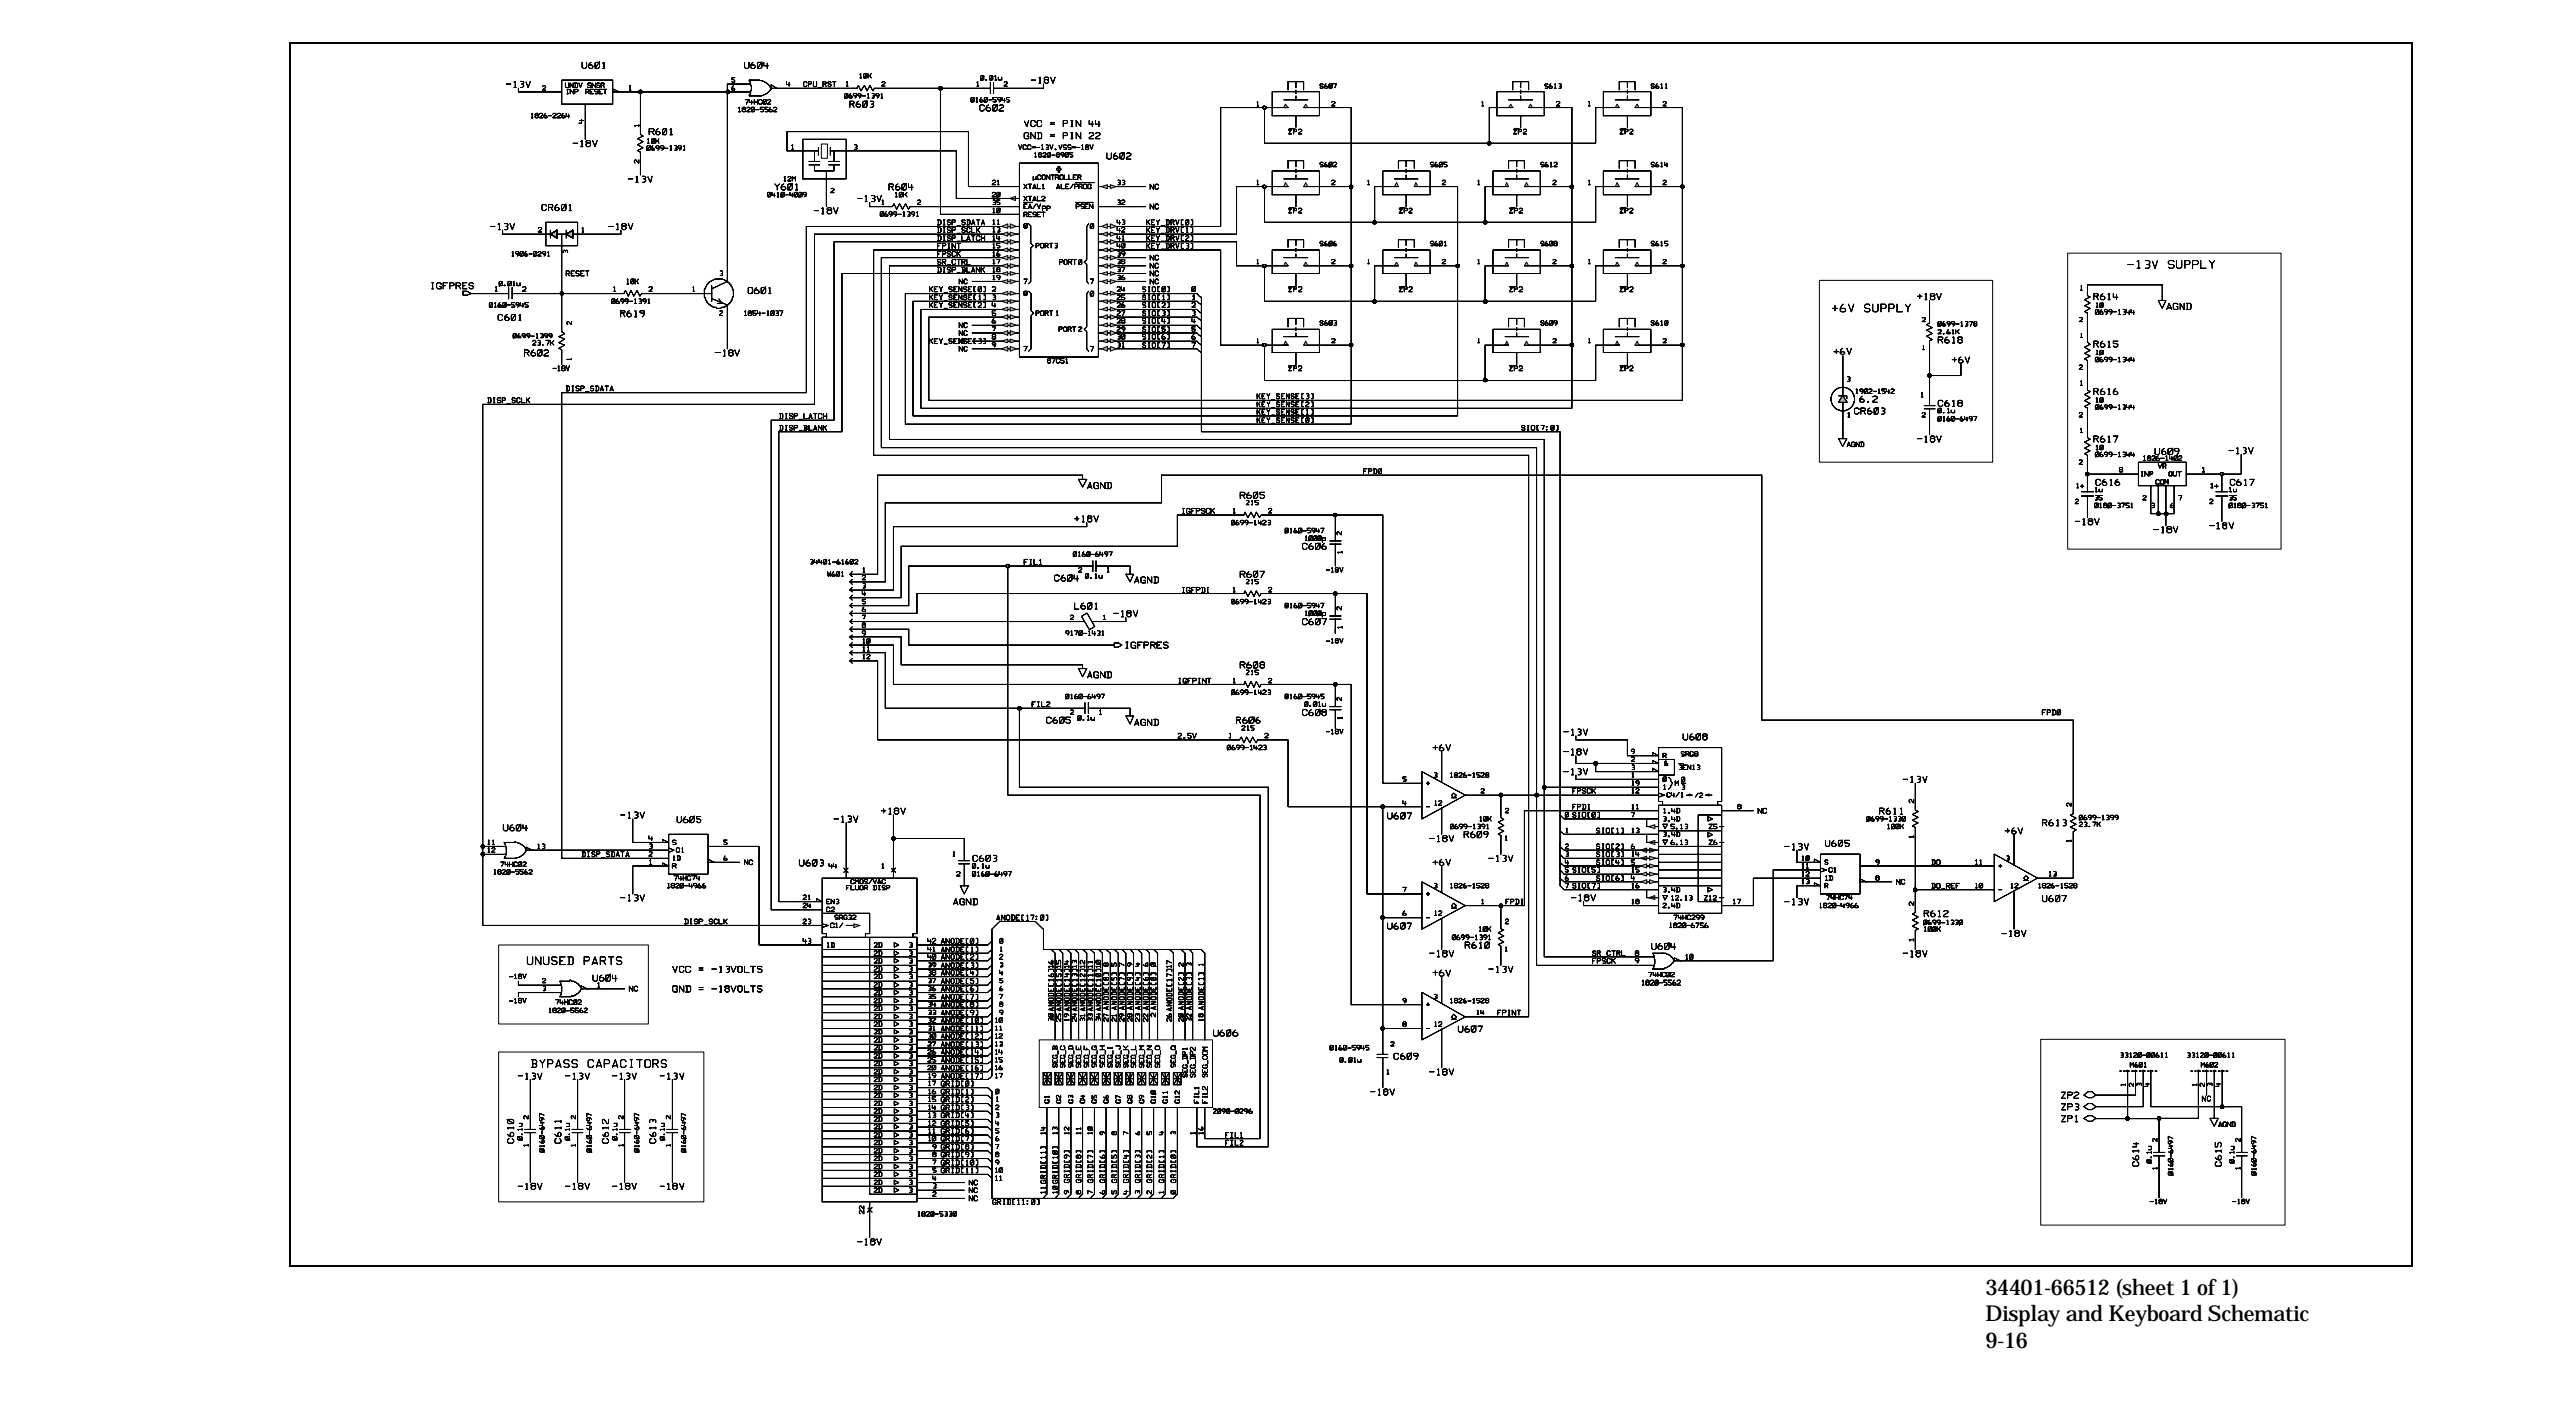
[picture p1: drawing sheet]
<svg xmlns="http://www.w3.org/2000/svg" width="413mm" height="229mm" viewBox="0 0 413 229" stroke-linecap="round" stroke-linejoin="round" font-family="sans-serif">
<defs><g id="words">
<g font-size="3.5">
<text x="318.3" y="207.4">34401-66512 (sheet 1 of 1)</text>
<text x="318.3" y="211.7">Display and Keyboard Schematic</text>
<text x="318.3" y="215.9">9-16</text>
</g>
<text font-size="1.4" fill="#b2b2b2" x="206.1" y="29.7">,</text>
<text font-size="1" fill="#b2b2b2" x="245" y="17">A</text>
<text font-size=".9" fill="#b2b2b2" x="208.9" y="29.9">A</text>
</g></defs>
<path d="M46.4 6.9h340.4M46.4 6.9v195.9M386.7 6.9v195.9M46.4 202.8h340.4" fill="none" stroke="#000" stroke-width=".17"/>
<path d="M231.1 139.4v-.7v.7M263.9 131.2v1.2h2h-2zM264.9 120.6l1 .5-1-.5v.5zM264.9 121.8v.5v-.5l1 .5zM264.9 123.1v.5v-.5l1 .5zM276 129.9h3.9h-3.9M250.1 140.7l.2 .2-.2-.2M250.1 140v1.9l.6 .6-.6-.6zM250.3 140.9l.4 .4-.4-.4M260.9 142.5h5h-5" fill="none" stroke="#000" stroke-width=".16"/>
<path d="M263 136.2l.9-.4v.8z" fill="#b2b2b2"/>
<path d="M263 136.2l.9-.4v.8z" fill="none" stroke="#000" stroke-width=".16"/>
<path d="M264.4 135.8l1 .4-1 .4z" fill="#b2b2b2"/>
<path d="M264.4 135.8l1 .4-1 .4z" fill="none" stroke="#000" stroke-width=".16"/>
<path d="M263 137.5l.9-.3v.6z" fill="#b2b2b2"/>
<path d="M263 137.5l.9-.3v.6zM265.9 145.1h-5h5" fill="none" stroke="#000" stroke-width=".16"/>
<path d="M264.3 135l1-.4v.7z" fill="#b2b2b2"/>
<path d="M264.3 135l1-.4v.7z" fill="none" stroke="#000" stroke-width=".16"/>
<path d="M264.3 132.4l1-.3v.7z" fill="#b2b2b2"/>
<path d="M264.3 132.4l1-.3v.7z" fill="none" stroke="#000" stroke-width=".16"/>
<path d="M264.3 143.8l1-.3v.6z" fill="#b2b2b2"/>
<g fill="none" stroke="#000" stroke-width=".16">
<path d="M260.9 137.5h5h-5M260.9 121.1h5h-5M260.9 123.6h5h-5M260.9 126.1h5h-5M260.9 129.9h5h-5M260.9 133.6h5h-5M265.9 136.2h-5h5M265.9 138.7h-5h5M265.9 122.3h-5h5M265.9 124.8h-5h5M265.9 127.4h-5h5M265.9 131.2h-5h5"/>
<path d="M260.9 140h5h-5M264.3 143.8l1-.3v.6zM265.9 141.3h-5h5"/>
</g>
<path d="M264.4 137.2l1 .3-1 .3z" fill="#b2b2b2"/>
<path d="M264.4 137.2l1 .3-1 .3z" fill="none" stroke="#000" stroke-width=".16"/>
<path d="M263 138.7l.9-.3v.7z" fill="#b2b2b2"/>
<path d="M263 138.7l.9-.3v.7z" fill="none" stroke="#000" stroke-width=".16"/>
<path d="M263 141.3l.9-.4v.7z" fill="#b2b2b2"/>
<path d="M263 141.3l.9-.4v.7z" fill="none" stroke="#000" stroke-width=".16"/>
<path d="M264.4 140.9l1 .4-1 .3z" fill="#b2b2b2"/>
<path d="M265.9 127l.9 .4-.9 .3 .9-.3zM265.9 133.1h10.1h-10.1M265.9 136.9h10.1h-10.1M265.9 139.4h10.1h-10.1M272.2 130.6h3.8h-3.8v13.8h3.8h-3.8zM276 135.6h-10.1h10.1M276 138.1h-10.1h10.1M264.4 140.9l1 .4-1 .3zM265.9 141.9h10.1h-10.1M276 140.7h-10.1h10.1" fill="none" stroke="#000" stroke-width=".16"/>
<path d="M264.4 138.4l1 .3-1 .4z" fill="#b2b2b2"/>
<path d="M264.4 138.4l1 .3-1 .4z" fill="none" stroke="#000" stroke-width=".16"/>
<path d="M263 140l.9-.3v.6z" fill="#b2b2b2"/>
<path d="M263 140l.9-.3v.6z" fill="none" stroke="#000" stroke-width=".16"/>
<path d="M264.4 139.7l1 .3-1 .3z" fill="#b2b2b2"/>
<path d="M263.9 133.6v1.4h2h-2zM264.4 139.7l1 .3-1 .3zM265.9 121.7h2.5v2.5h-2.5h2.5v-2.5zM275.6 132.4h.7h-.7M275.6 135h.7h-.7M263.9 142.5v1.3h2h-2zM276 145.1h3.9h-3.9M276.3 143.8h-.7h.7" fill="none" stroke="#000" stroke-width=".16"/>
<path d="M273.4 127.4l.5-.1v.2z" fill="#b2b2b2"/>
<path d="M273.4 127.4l.5-.2v.3zM273.4 127.4h1h-1" fill="none" stroke="#000" stroke-width=".16"/>
<path d="M270.8 127.3l.4 .1-.4 .1z" fill="#b2b2b2"/>
<g fill="none" stroke="#000" stroke-width=".16">
<path d="M90 14.7h-3.8h3.8M90 12.8v3.9v-3.9h8.2v3.9h-8.2h8.2v-3.9zM90.6 13.3v.6l.4 .1 .1-.1v-.6v.6l-.1 .1-.4-.1zM90.9 15h.2h-.2M91 14.3v.7v-.7M91.1 14.3h-.2h.2M91.4 13.3v.7v-.7M91.4 14.3v.7v-.7M91.9 14l-.5-.7 .5 .7M91.9 13.3v.7v-.7M91.9 15l-.5-.7 .5 .7M91.9 14.3v.7v-.7"/>
<path d="M92.1 13.3h.1v.7h-.1h.1v-.7zM92.1 14.3h.4l.2 .1-.2 .3h-.4h.4l.2-.1-.2-.3h-.4v.7zM92.2 13.3h.3l.1 .1v.5l-.1 .1h-.3l.4-.1v-.5l-.1-.1zM92.8 13.3l.2 .7 .3-.7-.3 .7zM93.8 16.7v3.7v-3.7M93.9 14.3h.4l.1 .1-.1 .3h-.4h.4l.1-.1-.1-.3h-.4v.7zM94.2 13.4l.1 .3h.3l.1 .2-.1 .1-.4-.1 .1 .1 .4-.1-.1-.2h-.3l-.1-.2 .1-.2h.3l.1 .1-.1-.1h-.3zM94.2 14.7l.2 .3-.2-.3M94.6 14.3h.5h-.5v.7h.5h-.5zM94.9 14.7h-.3h.3M94.9 13.3l.6 .7v-.7v.7l-.6-.7v.7zM95.3 14.4l.2 .3h.2l.1 .3h-.5h.5l-.1-.3-.4-.1 .2-.3h.2l.1 .1-.1-.1z"/>
<path d="M95.6 13.4v.1l.2 .2h.2l.1 .2-.1 .1-.4-.1 .2 .1 .3-.1-.1-.2h-.2l-.2-.2 .2-.2h.2l.1 .1-.1-.1h-.2zM96 14.3h.6h-.6v.7h.6h-.6zM96.3 14.7h-.3h.3M96.4 13.3h.3l.2 .1-.2 .3h-.3h.3l.2-.2-.2-.2h-.3v.7zM96.7 13.7l.2 .3-.2-.3M96.7 14.3h.5h-.5M97 14.3v.7v-.7M98.2 14.7h3.9h-3.9M98.2 14.3l1 .4-1-.4v.4zM206.5 51v1.4v-1.4h2.5v1.4v-1.4zM207.7 52v-1v1M207.7 52.5v.5v-.5"/>
<path d="M355 77.9h.6h-.6M355.2 78.8h1.9h-1.9M355.3 78.1v-.5v.5M356.2 78.8v-1v1M356.2 79.5v.8v-.8M357.1 79.5h-1.9h1.9M359.2 72.8v.6v-.6M181.1 91.3v.7h.6l-.6 1.2-.6-1.2h.6h-.6l.6 1.2 .6-1.2h-.6zM334.6 82.9v-.6v.6M265.9 119.8v8.6h.6v.6h-.6v17.3h10.1v-17.3h-.7v-.6h.7v-8.6h-10.1h10.1v8.6h-.7v.6h.7v17.3h-10.1v-17.3h.6v-.6h-.6zM224.2 129.2h3.7h-3.7M227.9 125.5h-3.7h3.7"/>
<path d="M227.9 123.6v7.6l7-3.8-7-3.8 7 3.8-7 3.8zM228.6 125.5h.6h-.6M228.9 125.2v.5v-.5M229.2 129.2h-.6h.6M231.1 131.2v-1.7v1.7M231.1 125.3v-1.7v1.7M232.7 127.8h.8h-.8M233 127l.5 .4-.5 .4 .5-.4-.5-.4-.3 .4 .3 .4-.3-.4zM234.9 127.4h3.8h-3.8M266.5 129h8.8h-8.8M266.6 120.7v.7v-.7h.4l.1 .1-.1 .3h-.4h.4l.1-.2-.1-.2zM266.6 132h.7l-.4 .8-.3-.8 .3 .8 .4-.8z"/>
<path d="M266.6 134.6h.7l-.4 .7-.3-.7 .3 .7 .4-.7zM266.7 124.5l-.1 .1v.5h.5v-.5v.5h-.5v-.5l.1-.1h.3l.1 .1-.1-.1zM266.7 130.8h.3l.1 .3-.3 .1 .3-.1v-.2l-.1-.1zM266.7 133.3h.3l.1 .2-.3 .1 .3-.1v-.1l-.1-.1zM266.8 125.7l-.1 .2 .1-.2v.7zM266.8 129.5l-.1 .1 .1-.1v.7zM266.8 122l.2-.1 .1 .1-.3 .6h.2l.3-.3-.3 .3h-.2l.3-.5v-.2l-.3 .2 .5 .5zM266.9 121.1l.2 .3-.2-.3M267 126.4h-.3h.3M267 130.2h-.3h.3M267 131.2l.1 .2-.4 .1 .4-.1zM267 133.6l.1 .3-.4 .1 .4-.1z"/>
<path d="M267.1 124.5l-.5 .7 .5-.7M267.3 127l-.1 .1v.5h.5v-.1l-.1 .2-.4-.1v-.5l.1-.1h.3l.1 .2-.1-.2zM267.4 130.1h.1v.2h-.1h.1v-.2l-.1 .1h.1zM267.4 131.4h.1l-.1 .3 .1-.1v-.2l-.1 .1h.1zM267.4 133.9h.1v.2h-.1h.1v-.2l-.1 .1h.1zM267.8 126.1l-.4 .3 .4-.3M267.8 124.8l-.4-.3 .4 .3M267.8 124.8v.3l.3 .4-.3 .4v.2v-.2l.3-.4-.3-.4zM267.8 132h.6h-.6v.4l.6 .1v.2l-.1 .1-.5-.1 .2 .1 .4-.1v-.2l-.6-.1zM267.9 127v.4h.5h-.5zM268 129.5v.5h.5h-.5zM268 130.8v.5h.5h-.5z"/>
<path d="M268 133.3v.4h.5h-.5zM268 134.7l.1-.1-.3 .4v.2l.5 .1 .1-.1-.1-.2h-.3l-.2 .1 .2-.1h.3l.1 .1-.1 .2-.5-.1zM268.3 127.1v.6v-.6M268.4 129.6v.6v-.6M268.4 130.9v.6v-.6M268.4 133.4v.6v-.6M268.5 125.1l.3 .4 .2-.4v.7v-.7l-.2 .4-.3-.4v.7zM268.6 127.7l.6-.7-.6 .7M268.7 129.5h.1v.7h-.1h.1v-.7zM268.7 130.8h.1v.7h-.1h.1v-.7zM268.7 133.3h.1v.7h-.1h.1v-.7zM268.7 132.7h.1l-.1 .2 .1-.1v-.1l-.1 .1h.1z"/>
<path d="M268.7 135.2h.1l-.1 .2 .1-.1v-.1l-.1 .1h.1zM268.8 129.5l.4 .1v.5l-.4 .1 .4-.1v-.5zM268.8 130.8l.4 .1v.5l-.4 .1 .4-.1v-.5zM268.8 133.3l.4 .1v.5l-.4 .1 .4-.1v-.5zM269.2 122.6h.3l.1 .2-.2 .1 .2-.1v-.1l-.1-.1zM269.5 122.9l.1 .3-.4 .1 .4-.1zM269.5 127.1l.1-.1v.7v-.7zM269.5 124.6v.5l.2 .1 .3-.1v-.5v.5l-.1 .1-.4-.1v-.5l.2-.1h.2l.1 .1-.1-.1h-.2zM269.5 132v.8v-.8l-.1 .2zM269.5 134.6v.7v-.7l-.1 .1zM269.6 120.4l-.1 .3 .1 .1h.3l.1 .3h-.5h.5l-.1-.3h-.3l-.1-.1 .1-.3h.3l.1 .2-.1-.2zM269.7 125.7h.2l.1 .2-.1 .2h-.1h.1l.1-.2-.1-.2z"/>
<path d="M269.7 132.8h-.3h.3M269.7 135.3h-.3h.3M269.7 127.7h-.2h.2M269.8 122.6h.5h-.5v.7h.5h-.5zM269.8 122.3h-.7h.7M269.9 126.1l.1 .3h-.3h.3zM270 122.9h-.2h.2M270 124.5l-.5 .8 .5-.8M270.1 132h.3l.1 .3-.2 .1h.1l.1-.2-.1-.2zM270.1 134.6h.3l.1 .2-.2 .2 .2-.2v-.1l-.1-.1zM270.2 125.5h-.7h.7M270.2 120.4h.4l.1 .2-.1 .2h-.4h.4l.1-.1-.1-.3h-.4v.7z"/>
<path d="M270.4 132.4l.1 .3-.4 .1 .4-.1zM270.4 135l.1 .2-.4 .1 .4-.1zM270.5 122.6l.5 .7v-.7v.7l-.5-.7v.7zM270.5 120.8l.2 .3-.2-.3M270.8 127.2l.4 .2-.4 .1zM271 120.4l-.1 .2v.5h.5v-.2h-.1h.1v.2h-.5v-.5l.1-.2h.3l.1 .2-.1-.2zM271.2 127.4h-.9h.9M271.5 122.6v.7v-.7l-.1 .1zM271.6 123.3h-.2h.2M271.7 120.4l-.1 .2 .1 .1-.1 .4h.6v-.2l-.2-.2h-.3l.5 .2v.2h-.6l.1-.4-.1-.1 .1-.2h.3l.2 .3h-.2h.2l-.2-.3zM272.1 122.6h.2l.2 .1-.2 .2h-.1h.1l.2-.2-.2-.1zM272.2 127l-.5 .8 .5-.8"/>
<path d="M272.3 122.9l.2 .3-.4 .1 .4-.1zM272.5 127h.3l.1 .3-.5 .5h.5h-.5l.5-.5-.1-.3h-.3l-.1 .2zM273.8 130.8v.7v-.7l.7 .4-.7 .3 .7-.3zM273.8 133.3v.8v-.8l.7 .4-.7 .4 .7-.4zM273.9 132h.6l-.6 .8h.6h-.6l.6-.8zM273.9 134.6h.6l-.6 .7h.6h-.6l.6-.7zM274.7 132h.5h-.5M274.7 132v.4l.5 .1v.2l-.1 .1-.4-.1 .1 .1 .4-.1v-.2l-.5-.1zM274.8 134.7l.1-.1-.2 .4v.2l.4 .1 .1-.1-.1-.2h-.3l-.1 .1 .1-.1h.3l.1 .1-.1 .2-.4-.1zM154.6 141.3v.6h.6l-.6 1.3-.7-1.3h.7h-.7l.7 1.3 .6-1.3h-.6zM224.2 147h3.7h-3.7M227.9 143.2h-3.7h3.7"/>
<path d="M227.9 141.3v7.5l7-3.7-7-3.8 7 3.8-7 3.7zM227.9 159l7 3.9-7 3.7v-7.6v7.6l7-3.7zM228.6 143.2h.6h-.6M228.9 143v.5v-.5M229.2 147h-.6h.6M231.1 147.2v1.6v-1.6M231.1 143v-1.7v1.7M232.7 145.5h.8h-.8M233 144.7l.5 .4-.5 .4 .5-.4-.5-.4-.3 .4 .3 .4-.3-.4zM234.9 145.1h3.8h-3.8M266.6 143.5h.7l-.4 .7-.3-.7 .3 .7 .4-.7zM266.7 142.2h.3l.1 .2-.3 .1 .3-.1v-.1l-.1-.1z"/>
<path d="M266.7 144.7l-.1 .1 .1-.1h.3l.1 .2-.5 .5h.5h-.5l.5-.5-.1-.2zM267 142.5l.1 .3-.4 .1 .4-.1zM267.4 142.8h.1v.2h-.1h.1v-.2zM267.4 145.3h.1l-.1 .2h.1v-.2l-.1 .1h.1zM268 143.6l.1-.1v.7v-.7zM268 142.2v.4h.5h-.5zM268 144.7v.5h.5h-.5zM268.3 144.2h-.3h.3M268.4 142.3v.6v-.6M268.4 144.8v.6v-.6M268.7 143.5h.2l.2 .2-.5 .5h.5h-.5l.5-.5-.2-.2h-.2l-.1 .1zM268.7 142.2h.1v.7h-.1h.1v-.7z"/>
<path d="M268.7 144.7h.1v.7h-.1h.1v-.7zM268.8 142.2l.4 .1v.5l-.4 .1 .4-.1v-.5zM268.8 144.7l.4 .1v.5l-.1 .1h-.3l.4-.1v-.5zM269.4 144.1h.1l-.1 .2 .1-.1v-.1l-.1 .1h.1zM270.1 143.6l.2-.1v.7v-.7zM270.4 144.2h-.3h.3M270.8 143.5h.3l.1 .2-.2 .1 .2-.1v-.1l-.1-.1zM271.1 143.8l.1 .3-.4 .1 .4-.1zM273.2 143.5h.5l-.5 .7h.5h-.5l.5-.7zM273.8 142.2v.7v-.7l.7 .3-.7 .4 .7-.4zM274.2 143.5v.7v-.7l-.2 .1zM274.3 144.2h-.3h.3"/>
<path d="M274.7 143.5h.3l.1 .2-.5 .5h.5h-.5l.5-.5-.1-.2h-.3l-.1 .1zM224.2 164.8h3.7h-3.7M227.9 161h-3.7h3.7M228.6 161h.6h-.6M228.9 160.7v.4v-.4M229.2 164.8h-.6h.6M231.1 164.8v1.8v-1.8M231.1 160.7v-1.7v1.7M232.7 163.3h.8h-.8M233 162.5l.5 .4-.5 .4 .5-.4-.5-.4-.3 .4 .3 .4-.3-.4zM234.9 162.9h3.8h-3.8"/>
</g>
<path d="M206.1 54.7l.4 .6h-.7z" fill="#b2b2b2"/>
<path d="M202.7 55.3h3.8h-3.8M206 54.7l.5 .6h-.7zM207.7 53.9v-.6v.6M209 55.3h3.8h-3.8M209.6 53.9h-3.8h3.8" fill="none" stroke="#000" stroke-width=".16"/>
<path d="M209.3 54.7l.3 .6h-.6z" fill="#b2b2b2"/>
<g fill="none" stroke="#000" stroke-width=".16">
<path d="M158.8 14.1h-1.1h1.1M158.8 15v-1.8v1.8M159.3 15v-1.8v1.8M159.3 14.1h.9h-.9M80.6 37.5v-.6v.6M81.5 47h-.9h.9M81.5 46.1v1.8v-1.8M82.1 47.9v-1.8v1.8M82.1 47h1h-1M112.8 47h-.7h.7M113.7 45.2v.1l-.4 .3-.1 .3h-.1l-.1 .4h-.1v1.3h.1v.2a2.32 2.32 0 0 0 1.1 1.3l.2 .1h.6v.2h.7v-.2h.6v-.1a2.45 2.45 0 0 0 1.2-1.1v-.4h.1l.1-.1v-.8l-.2-.6-.2-.2-.1-.3h-.1l-.4-.5h-.2l-.1-.2-.5-.2h-.6h.6l.5 .2 .1 .2h.2l.4 .5h.1l.1 .3 .2 .2 .2 .6v.8l-.1 .1h-.1v.4a2.45 2.45 0 0 1-1.2 1.1v.1h-.6v.2h-.7v-.2h-.6l-.2-.1a2.02 2.02 0 0 1-1.1-1.5h-.1v-1.3h.1l.1-.4h.1l.1-.3h.1l.4-.5h.2l.1-.2 .5-.2h.6h-.6zM114.1 47.8l2.5 1.1-2.5-1.1"/>
<path d="M114.1 46.3l2.5-1.2-2.5 1.2M114.1 47h-1.3h1.3M114.1 45.8v2.5v-2.5M115.7 48.6l-.5-.7 .5 .7M115.8 48.6h-.8h.8M116.6 48.9v.7v-.7M116.6 45.1v-.6v.6M203.9 52.7v3.8v-3.8h7.6v3.8h-7.6h7.6v-3.8zM207.7 56.5v1.3v-1.3M209.3 54.7l.3 .6h-.6zM308.8 52l.5-.3-.5 .3 .9 .5-.9 .4 .9 .5-.9 .4 .9 .6-.4 .2 .4-.2-.9-.6 .9-.4-.9-.5 .9-.4zM309.3 54.6v.4v-.4"/>
<path d="M309.3 51.7v-.4v.4M294.3 62.4l-.4 .3-.4 .9 .1 1.1 .4 .4a1.52 1.52 0 0 0 1 .6l.1 .1 .7-.1a1.94 1.94 0 0 0 1.4-1.2l.1-.9-.4-.9-.7-.5-.8-.1h.6l.5 .3 .6 .8 .2 .4v.7l-.2 .6-.3 .2a1.52 1.52 0 0 1-1 .6l-.1 .1-.7-.1a1.94 1.94 0 0 1-1.4-1.2l-.1-.9 .4-.9 .7-.5 .8-.1h-.6zM294.7 63.4h1.3v.5v-.5zM295.4 63.4l.6 1-.6-1-.7 1h1.3h-1.3l.7-1-.7 1 .7-1 .6 1h-1.3h1.3zM295.4 64.4v2.7v-2.7M295.4 63.4v-2.7v2.7M309.3 69.6v-.6v.6M334.6 70.1v-.5v.5M334.6 72.9v.5v-.5M334.6 70.1l.4 .3-.9 .4 .9 .5-.9 .5 .9 .4-.9 .5 .5 .2-.5-.2 .9-.5-.9-.4 .9-.5-.9-.5 .9-.4zM213.1 113.2h1.9h-1.9M214 113.2v-1v1"/>
<path d="M214 113.7v1v-1M215 113.7h-1.9h1.9M240.6 134.3v-.4v.4M240.6 131v-.4v.4M240.6 131l.4 .3-.8 .4 .8 .5-.8 .5 .8 .4-.8 .5 .4 .3-.4-.3 .8-.5-.8-.4 .8-.5-.8-.5 .8-.4zM250.1 133.1l.6 .5zM86.2 159h3.7h-3.7M89.7 157.2h1.6zM89.7 157.2l.3 .8v1.2l-.3 .5h.3h-.3l.3-.5v-.4v-.8zM89.9 157.8h-3.7h3.7M91.3 159.7l.8-.2v-.1h.2l.2-.2h.2v-.2l.2-.1 .3-.5-.3 .5-.2 .1v.2h-.2l-.2 .2h-.2v.1zM91.3 157h.2l.1 .2h.5v.2h.2l.2 .2h.2v.1l.3 .3 .2 .4-.2-.4-.3-.3v-.1h-.2l-.2-.2h-.2v-.2h-.5l-.1-.2z"/>
<path d="M91.3 159.7h-1.3h1.3M93.2 157.9l.9 .5-.9-.5M93.2 157.9v.5h3.8h-3.8zM192.6 152.1l.5 .6zM85 172.9v.7v-.7M106.8 181.4h1.8h-1.8M107.8 180.9v-.9v.9M107.8 181.4v1v-1M108.6 180.9h-1.8h1.8M169.4 191.7l-.3 .3 .3-.3M169.7 191.3l-.3 .4 .3-.4M171.7 191.3l-.7 .7z"/>
<path d="M180.7 191.7l-.2 .3 .2-.3M181.1 191.3l-.4 .4 .4-.4M182.6 191.7l-.2 .3 .2-.3M183 191.3l-.4 .4 .4-.4"/>
</g>
<path d="M295.4 63.4l.6 1h-1.3z" fill="#b2b2b2"/>
<g fill="none" stroke="#000" stroke-width=".16">
<path d="M128.7 22.3v6.4v-6.4h6.9v6.4h-6.9h6.9v-6.4zM128.7 24.2h2.5h-2.5M128.7 24.2h-2.5h2.5M129.7 25.9h1.7h-1.7M130.6 24.2v1.7v-1.7M130.6 26.4v1h3.1v-1v1h-3.1zM131.2 24.8v-1.2v1.2M131.4 26.4h-1.7h1.7M131.7 23.1h.9v2.3h-.9zM132.5 31.2v-2.5v2.5M132.5 27.4v1.3v-1.3M132.8 26.4h1.8h-1.8"/>
<path d="M133.1 23.6v1.2v-1.2M133.1 24.2h2.5h-2.5M133.7 25.9v-1.7v1.7M134.6 25.9h-1.8h1.8M135.6 24.2h2.6h-2.6M241.8 25.7v1.3v-1.3h2.5v1.3v-1.3zM243.1 26.7v-1v1M243.1 27.1v.5v-.5M74.2 46.7h.6l.7 .3-.7 .3h-.6v-.6v.6h.6l.7-.3-.7-.3zM295.4 63.4l.6 1h-1.3zM308.4 65.5h1.8h-1.8M309.3 65.5v1v-1"/>
<path d="M309.3 65v-1.1v1.1M310.2 65h-1.8h1.8M333.5 77.9h.5h-.5M333.6 78.8h2h-2M333.8 78.1v-.5v.5M334.6 78.8v-1v1M334.6 79.5v.8v-.8M335.6 79.5h-2h2M347.2 84.2v-.7v.7M180.5 114.7h.6h-.6l.6 1.3 .6-1.3h-.6v-.6v.6h.6l-.6 1.3zM214 116v.7v-.7M331.9 130.6l.4-.3-.4 .3 .9 .5-.9 .5 .9 .4-.9 .5 .9 .4-.5 .3 .5-.3-.9-.4 .9-.5-.9-.4 .9-.5z"/>
<path d="M332.3 133.2v.4v-.4M332.3 130.3v-.4v.4M85 180.9v-.9v.9M85 181.4v1v-1M85.9 180.9h-1.8h1.8M85.9 181.4h-1.8h1.8M91.7 180.9h1.7h-1.7M92.6 180.9v-.9v.9M92.6 181.4v1v-1M93.4 181.4h-1.7h1.7M176.9 191.7l-.2 .3 .2-.3M177.3 191.3l-.4 .4 .4-.4"/>
<path d="M188.3 191.7l-.2 .3 .2-.3M188.7 191.3l-.4 .4 .4-.4"/>
</g>
<path d="M241.5 29.3l.3 .6h-.5z" fill="#b2b2b2"/>
<path d="M238 29.9h3.8h-3.8M241.5 29.3l.3 .6h-.5zM243.1 28.7v-.7v.7M244.3 29.9h3.9h-3.9M245 28.7h-3.7h3.7" fill="none" stroke="#000" stroke-width=".16"/>
<path d="M244.7 29.3l.3 .6h-.7z" fill="#b2b2b2"/>
<path d="M239.3 27.4v3.8v-3.8h7.6v3.8h-7.6h7.6v-3.8zM243.1 31.2v1.2v-1.2M244.7 29.3l.3 .6h-.7zM259.5 25.7v1.3v-1.3h2.6v1.3v-1.3zM260.9 26.7v-1v1M260.9 27.1v.5v-.5" fill="none" stroke="#000" stroke-width=".16"/>
<path d="M259.2 29.3l.3 .6h-.6z" fill="#b2b2b2"/>
<path d="M255.8 29.9h3.7h-3.7M259.2 29.3l.3 .6h-.6zM260.9 28.7v-.7v.7M262.1 29.9h3.8h-3.8M262.7 28.7h-3.8h3.8" fill="none" stroke="#000" stroke-width=".16"/>
<path d="M262.4 29.3l.3 .6h-.6z" fill="#b2b2b2"/>
<g fill="none" stroke="#000" stroke-width=".16">
<path d="M257 27.4v3.8v-3.8h7.6v3.8h-7.6h7.6v-3.8zM260.9 31.2v1.2v-1.2M262.4 29.3l.3 .6h-.6zM136.2 94.5h2.5h-2.5M136.2 95.8h2.5h-2.5M136.2 97h2.5h-2.5M136.6 94.1l-.4 .4 .4 .3-.4-.3zM136.6 95.3l-.4 .5 .4 .3-.4-.3zM136.6 96.6l-.4 .4 .4 .4-.4-.4zM136.2 100.8l.4 .4-.4-.4h2.5zM136.2 100.8l.4-.4-.4 .4M240.6 148.3v.5v-.5"/>
<path d="M240.6 148.8l.4 .2-.8 .4 .8 .5-.8 .4 .8 .6-.8 .4 .4 .3v.5v-.5l-.4-.3 .8-.4-.8-.6 .8-.4-.8-.5 .8-.4z"/>
</g>
<path d="M90.8 37.5l1-.6v1.2z" fill="#b2b2b2"/>
<path d="M90.8 37.5l1-.6v1.2z" fill="none" stroke="#000" stroke-width=".16"/>
<path d="M88.3 37.5l1-.6v1.2z" fill="#b2b2b2"/>
<g fill="none" stroke="#000" stroke-width=".16">
<path d="M87.5 35.6v3.8v-3.8h5.1v3.8h-5.1h5.1v-3.8zM87.5 37.5h-1.9h1.9M88.2 37.5l1.1 .6v-1.2v1.2l-1.1-.6 1.1-.6zM88.2 37.5l1.1 .6-1.1-.6 1.1-.6v1.2v-1.2zM88.2 38.1v-1.2v1.2M88.2 37.5h-.7h.7M88.3 37.5l1-.6v1.2zM90 39.4v-1.9v1.9M90 39.4v1.9v-1.9M90.8 37.5l1-.6-1 .6 1 .6v-1.2v1.2l-1-.6 1 .6-1-.6 1-.6v1.2v-1.2zM90.8 38.1v-1.2v1.2M90.8 37.5h-1.5h1.5"/>
<path d="M91.8 37.5h.8h-.8M92.6 37.5h1.9h-1.9M142.6 33.1h.4l.3-.5 .4 .9 .5-.9 .5 .9 .5-.9 .4 .9 .3-.4-.3 .4-.4-.9-.5 .9-.5-.9-.5 .9-.4-.9-.3 .5zM145.9 33.1h.4h-.4M241.8 38.4v1.2v-1.2h2.5v1.2v-1.2zM243.1 39.3v-.9v.9M243.1 39.8v.5v-.5M83.1 157.2v.6v-.6M231.1 151.4v.7v-.7"/>
</g>
<path d="M241.5 42l.3 .6h-.5z" fill="#b2b2b2"/>
<path d="M238 42.6h3.8h-3.8M241.5 42l.3 .5h-.5zM243.1 41.3v-.6v.6M244.3 42.6h3.9h-3.9M245 41.3h-3.7h3.7" fill="none" stroke="#000" stroke-width=".16"/>
<path d="M244.7 42l.3 .6h-.7z" fill="#b2b2b2"/>
<g fill="none" stroke="#000" stroke-width=".16">
<path d="M132.5 33.1v-.7v.7M224.2 25.7v1.3v-1.3h2.5v1.3v-1.3zM225.4 26.7v-1v1M225.4 27.1v.5v-.5M90 58.4v-.6v.6M116.6 55.9v-.6v.6M239.3 40v3.8v-3.8h7.6v3.8h-7.6h7.6v-3.8zM243.1 43.8v1.3v-1.3M244.7 42l.3 .5h-.7zM173.5 76.1v.7h.7l-.7 1.2-.6-1.2h.6h-.6l.6 1.2 .7-1.2h-.7zM294.7 70.3h.7h-.7l.7 1.2 .6-1.2h-.6h.6l-.6 1.2zM295.4 70.3v-.7v.7"/>
<path d="M334.6 62.5v-.4v.4M334.6 65.4v.4v-.4M334.6 62.5l.4 .2-.9 .5 .9 .5-.9 .5 .9 .4-.9 .5 .5 .3-.5-.3 .9-.5-.9-.4 .9-.5-.9-.5 .9-.5zM136.2 99.6l.4 .3-.4-.3h2.5zM136.2 99.6l.4-.4-.4 .4M136.2 98.3h2.5h-2.5M136.6 97.9l-.4 .4 .4 .4-.4-.4zM173.4 98.7l.8-.5 1.3 2.2-1.3-2.2-.8 .5 1.2 2.2zM173.9 99.6h-1h1M175 99.6h1.1h-1.1M136.2 104.6l.4 .3-.4-.3h2.5zM136.2 104.6l.4-.3-.4 .3"/>
<path d="M136.2 105.9h2.5h-2.5M136.2 102h2.5h-2.5M136.2 102l.4-.3-.4 .3 .4 .4zM136.2 103.3h2.5h-2.5M136.6 105.5l-.4 .4 .4 .4-.4-.4zM136.6 103l-.4 .3 .4 .4-.4-.4zM174.6 100.9l.9-.5-.9 .5M198.8 109.6h.6l.2-.4 .4 .9 .5-.9 .5 .9 .4-.9 .5 .9 .2-.5-.2 .5-.5-.9-.4 .9-.5-.9-.5 .9-.4-.9-.2 .4zM202.2 109.6h.5h-.5M158.3 152.7l.5-.4-.5 .4M158.3 153.9l.5-.4-.5 .4M158.3 151.4l.5-.4-.5 .4"/>
<path d="M158.8 159.9l.2-.2-.2 .2M158.8 158.6l.2-.2-.2 .2M158.8 157.4l.2-.2-.2 .2M158.8 154.8l-.5 .4 .5-.4M158.8 156l-.5 .5 .5-.5M158.8 157.4l-.5 .4 .5-.4M158.8 158.6l-.5 .4 .5-.4M158.8 159.9l-.5 .5 .5-.5M158.8 154.8l.2-.2-.2 .2M158.8 153.5l.2-.2-.2 .2M158.8 152.3l.2-.2-.2 .2M158.8 151l.2-.3-.2 .3"/>
<path d="M159 155.8l-.2 .2 .2-.2M159 150.2v19.6v-19.6M187.4 152.1l.7 .6zM307 152.1v-.7v.7M158.3 170.4l.7-.6zM158.8 167.6l.2-.3-.2 .3M158.8 166.2l.2-.2-.2 .2M158.8 165l.2-.2-.2 .2M158.8 163.7l.2-.3-.2 .3M158.8 162.5l.2-.3-.2 .3M158.8 161.1l.2-.2-.2 .2M158.8 161.1l-.5 .4 .5-.4"/>
<path d="M158.8 162.5l-.5 .4 .5-.4M158.8 163.7l-.5 .3 .5-.3M158.8 165l-.5 .4 .5-.4M158.8 166.2l-.5 .4 .5-.4M158.8 167.6l-.5 .3 .5-.3M158.8 168.8l-.5 .4 .5-.4M159 168.5l-.2 .3 .2-.3M221.7 173.6v.6v-.6M334 175.4l.7 .5h.6h-.6l-.7-.5 .7-.5h.6l.7 .5-.7 .5 .7-.5-.7-.5h-.6zM334 177.3l.7 .5h.6h-.6l-.7-.5 .7-.5h.6l.7 .5-.7 .5 .7-.5-.7-.5h-.6zM139.4 197.6v.6v-.6M178.9 191.7l-.3 .3 .3-.3"/>
<path d="M179.2 191.3l-.3 .4 .3-.4M186.4 191.7l-.2 .3 .2-.3M186.8 191.3l-.4 .4 .4-.4M358.5 184.6h1.7h-1.7M358.5 185.2h1.7h-1.7M359.3 184.6v-1v1M359.3 185.2v.9v-.9"/>
</g>
<path d="M223.9 29.3l.3 .6h-.7z" fill="#b2b2b2"/>
<path d="M220.3 29.9h3.9h-3.9M223.9 29.3l.3 .6h-.7zM225.4 28.7v-.7v.7M226.7 29.9h3.8h-3.8M227.3 28.7h-3.8h3.8" fill="none" stroke="#000" stroke-width=".16"/>
<path d="M226.9 29.3l.4 .6h-.6z" fill="#b2b2b2"/>
<g fill="none" stroke="#000" stroke-width=".16">
<path d="M83.1 14.7v-.6v.6M116.6 14.7h3.7h-3.7M120.1 12.8h1.6zM120.1 12.8v.2l.2 .2v.5h.1v.8l-.1 .1v.4l-.2 .2v.2h.3h-.3v-.2l.2-.2v-.4l.1-.1v-.8h-.1v-.5l-.2-.2zM120.3 13.5h-3.7h3.7M121.7 15.4h.4l.6-.3 1-.9-1 .9-.6 .3zM121.7 12.8l.6 .2 .7 .3 .6 .8-.6-.8-.7-.3zM121.7 15.4h-1.3h1.3M123.6 13.6l.9 .5-.9-.5M123.6 13.6v.5h3.8h-3.8zM102.7 28v-.6v.6M139.4 33.1v-.7v.7"/>
<path d="M221.7 27.4v3.8v-3.8h7.5v3.8h-7.5h7.5v-3.8zM225.4 31.2v1.2v-1.2M226.9 29.3l.4 .6h-.6zM90 56.5v-.4v.4M90 53.2v-.5v.5M90 53.1l.5 .4-.9 .4 .9 .4-.9 .6 .9 .4-.9 .5 .4 .2-.4-.2 .9-.5-.9-.4 .9-.6-.9-.4 .9-.4zM295.4 57.6v-.6v.6M136.2 92h2.5h-2.5M136.2 93.2h2.5h-2.5M136.6 91.6l-.4 .4 .4 .4-.4-.4zM136.6 92.8l-.4 .4 .4 .4-.4-.4zM180.5 98.9v.7v-.7"/>
<path d="M199.4 82.5h-.6h.6M199.6 82l.4 .9 .5-.9 .5 .9 .4-.9 .5 .9 .2-.4-.2 .4-.5-.9-.4 .9-.5-.9-.5 .9-.4-.9-.2 .5zM202.7 82.5h-.5h.5M213.1 86.7h1.9h-1.9M214 86.7v-1.1v1.1M214 87.2v.9v-.9M215 87.2h-1.9h1.9M252.6 117.9v.6v-.6M77.4 136.9h3.7h-3.7M80.8 135l.4 .8-.1 1.2-.3 .5 .3-.5 .1-.3-.1-1.1zM80.9 135h1.6zM80.9 137.5h.3h-.3"/>
<path d="M81.1 135.6h-3.7h3.7M82.5 137.5l.7-.1 .6-.4 .6-.8-.6 .8-.6 .4zM82.5 134.9l.8 .2 .6 .4 .5 .7-.5-.7-.6-.4zM82.5 137.5h-1.3h1.3M84.3 135.7l1 .5-1-.5M84.3 135.7v.5h3.8h-3.8zM103.3 137.5h3.9h-3.9M103.3 135h3.9l-1-.5v.5v-.5l1 .5zM106.2 138.3v.4v-.4l1 .4zM107.2 138.7h-3.9h3.9M107.2 136.2h-3.9h3.9M107.2 133.6v6.4v-6.4h6.3v6.4h-6.3h6.3v-6.4z"/>
<path d="M107.2 135.8l.8 .4-.8 .4 .8-.4zM107.8 134.7v.1l.6 .3v.1l-.2 .1-.4-.1 .1 .1 .5-.1v-.1l-.6-.3 .1-.2 .5 .1-.2-.1zM107.8 138.3v.8v-.8l.6 .2v.1l-.2 .1h-.4l.6-.1v-.1l-.2-.2zM108 137.1l-.1 .1 .1-.1v.7zM108.2 137.8h-.3h.3M108.2 138.7l.2 .4-.2-.4M108.5 135.8l-.1 .1v.5l.4 .1 .1-.2-.1 .2-.4-.1v-.5l.1-.1h.3l.1 .2-.1-.2zM108.5 137.1h.1v.7h-.1h.1v-.7zM108.6 137.1h.3l.1 .1v.6h-.4h.4v-.6l-.1-.1zM109.4 135.8v.7zM109.5 136.5h-.2h.2M113.5 135.6h3.7h-3.7"/>
<path d="M113.5 137.6l1 .5-1-.5M113.5 138.1v-.5v.5M117.2 138.1h-3.7h3.7M153.7 138.4h1.7h-1.7M154.6 138.4v1v-1M154.6 137.9v-1v1M155.4 137.9h-1.7h1.7M250.1 130.6l.6 .6zM83.1 159v.7v-.7M167.8 152.1h9.5h-9.5M168.7 152.3l-.2-.2 .2 .2M169.1 152.7l-.4-.4 .4 .4"/>
<path d="M170 152.3l-.3-.2 .3 .2M170.3 152.7l-.3-.4 .3 .4M171 152.1l.3 .2-.3-.2M171.7 152.7l-.4-.4 .4 .4M172.3 152.1l.2 .2-.2-.2M172.9 152.7l-.4-.4 .4 .4M173.5 152.1l.3 .2-.3-.2M174.2 152.7l-.4-.4 .4 .4M174.8 152.1l.2 .2-.2-.2M175.4 152.7l-.4-.4 .4 .4M176.1 152.1l.2 .2-.2-.2M176.7 152.7l-.4-.4 .4 .4"/>
<path d="M177.3 152.1l.2 .2-.2-.2M177.5 152.3l.5 .4-.5-.4M158.8 174.6l.2 .3v9.5v-9.5zM158.8 175.9l.2 .2-.2-.2M158.8 177.2l.2 .2-.2-.2M158.8 178.4l.2 .2-.2-.2M158.8 179.7l.2 .3-.2-.3M158.8 179.7l-.5-.4 .5 .4M158.8 178.4l-.5-.4 .5 .4M158.8 177.2l-.5-.4 .5 .4M158.8 175.9l-.5-.4 .5 .4M158.8 174.6l-.5-.4 .5 .4"/>
<path d="M341 171.6v3.2v-3.2M342.3 174.8v-3.2v3.2M343.5 171.6v3.2v-3.2M85 188.8v.6v-.6M158.3 183l.7 .7zM158.8 180.9l.2 .3-.2-.3M158.8 182.2l.2 .2-.2-.2M158.8 182.2l-.5-.4 .5 .4M158.8 180.9l-.5-.3 .5 .3M167.4 191.7l-.2 .3 .2-.3M167.8 191.3l-.4 .4 .4-.4M173.1 191.7l.4-.4-.6 .7z"/>
</g>
<path d="M343.4 171.5l.1-.1 .2 .2-.2 .1z" fill-rule="evenodd" fill="#b2b2b2"/>
<path d="M341.7 171.6h.3h-.3M342.3 171.6h.3h-.3M342.9 171.6h.3h-.3M343.5 171.4l-.1 .2 .1 .1 .2-.1-.2-.2 .2 .2-.2 .1-.1-.1zM343.5 171.6h.4h-.4M344.2 171.6h.3h-.3M344.8 171.6h.3h-.3M345.4 171.6h.3h-.3" fill="none" stroke="#000" stroke-width=".16"/>
<path d="M342.2 171.5l.1-.1 .1 .2-.1 .1z" fill-rule="evenodd" fill="#b2b2b2"/>
<path d="M342.3 171.4l-.1 .2 .1 .1 .1-.1-.1-.2 .1 .2-.1 .1-.1-.1z" fill="none" stroke="#000" stroke-width=".16"/>
<path d="M344.6 171.5l.2-.1 .1 .2-.1 .1z" fill-rule="evenodd" fill="#b2b2b2"/>
<path d="M340.4 171.6h.3h-.3M344.7 171.4l-.1 .2 .2 .1 .1-.1-.1-.2 .1 .2-.2 .1-.1-.1zM344.8 171.6v3.2v-3.2" fill="none" stroke="#000" stroke-width=".16"/>
<path d="M340.9 171.5l.1-.1 .2 .2-.2 .1h-.1z" fill-rule="evenodd" fill="#b2b2b2"/>
<path d="M339.8 171.6h.3h-.3M341 171.4l-.1 .2 .1 .1 .2-.1-.2-.2 .2 .2-.2 .1-.1-.1zM341 171.6h.3h-.3M352.4 171.6v3.2v-3.2M353.7 174.8v-3.2v3.2M354.9 171.6v3.2v-3.2" fill="none" stroke="#000" stroke-width=".16"/>
<path d="M354.8 171.5l.1-.1 .1 .2-.1 .1z" fill-rule="evenodd" fill="#b2b2b2"/>
<path d="M353 171.6h.4h-.4M353.7 171.6h.3h-.3M354.2 171.6h.4h-.4M354.8 171.4v.3h.1l.1-.1-.1-.2 .1 .2-.2 .1v-.1l.1-.2zM354.9 171.6h.3h-.3M355.6 171.6h.3h-.3M356.2 171.6h.3h-.3M356.8 171.6h.3h-.3" fill="none" stroke="#000" stroke-width=".16"/>
<path d="M353.5 171.5l.2-.1 .1 .2-.1 .1h-.2z" fill-rule="evenodd" fill="#b2b2b2"/>
<path d="M353.6 171.4l-.1 .2 .2 .1 .1-.1-.1-.2 .1 .2-.2 .1-.1-.1 .2-.2z" fill="none" stroke="#000" stroke-width=".16"/>
<path d="M356.1 171.5l.1-.1 .1 .2-.1 .1z" fill-rule="evenodd" fill="#b2b2b2"/>
<path d="M351.8 171.6h.2h-.2M356.2 171.4l-.1 .2 .1 .1 .1-.1-.1-.2 .1 .2-.1 .1-.1-.1zM356.2 171.6v3.2v-3.2" fill="none" stroke="#000" stroke-width=".16"/>
<path d="M352.3 171.5l.1-.1 .1 .2-.1 .1z" fill-rule="evenodd" fill="#b2b2b2"/>
<g fill="none" stroke="#000" stroke-width=".16">
<path d="M242.5 13.1v1.3v-1.3h2.5v1.3v-1.3zM243.8 14.1v-1v1M243.8 14.4v.6v-.6M202.7 29.9h3.8h-3.8M203.9 27.4v3.8v-3.8h7.6v3.8h-7.6h7.6v-3.8zM206 29.3l.5 .6h-.7zM206.5 25.7v1.3v-1.3h2.5v1.3v-1.3zM207.7 26.7v-1v1M207.7 27.1v.5v-.5M207.7 28.7v-.7v.7M207.7 31.2v1.2v-1.2M209 29.9h3.8h-3.8"/>
<path d="M209.3 29.3l.3 .6h-.6zM209.6 28.7h-3.8h3.8M334.6 54.4v.4v-.4M334.6 57.7v.6v-.6M334.6 54.8l.4 .4-.9 .4 .9 .5-.9 .5 .9 .4-.9 .5 .5 .2-.5-.2 .9-.5-.9-.4 .9-.5-.9-.5 .9-.4zM173.9 112.6v1.7v-1.7M173.9 113.5h-1h1M174.5 113.5h.9h-.9M174.5 114.3v-1.7v1.7M307 129.8v-.6v.6M307 129.8l.5 .2-1 .5 1 .4-1 .5 1 .4-1 .5 .5 .2v.6v-.6l-.5-.2 1-.5-1-.4 1-.5-1-.4 1-.5zM101.4 142.5v.7v-.7"/>
<path d="M351.2 171.6h.3h-.3M352.3 171.4v.3h.1l.1-.1-.1-.2 .1 .2-.2 .1v-.1l.1-.2zM352.4 171.6h.3h-.3"/>
</g>
<path d="M242.1 16.7l.4 .5h-.7z" fill="#b2b2b2"/>
<g fill="none" stroke="#000" stroke-width=".16">
<path d="M136.9 14.1h.5l.2-.4 .4 .9 .6-.9 .4 .9 .4-.9 .5 .9 .3-.5-.3 .5-.5-.9-.4 .9-.4-.9-.6 .9-.4-.9-.2 .4zM140.2 14.1h.5h-.5M167.3 14.1v-.6v.6M206.5 13.1v1.3v-1.3h2.5v1.3v-1.3zM207.7 14.1v-1v1M207.7 14.4v.6v-.6M238.7 17.2h3.8h-3.8M239.9 14.7v3.8v-3.8h7.6v3.8h-7.6h7.6v-3.8zM242.1 16.7l.4 .5h-.7zM243.8 16v-.6v.6M243.8 18.5v1.3v-1.3M245 17.2h3.8h-3.8"/>
<path d="M245.3 16.7l.4 .5h-.7zM245.7 16h-3.9h3.9M99.5 37.5v-.6v.6M99.5 47h.5l.2-.5 .5 1 .4-1 .5 1 .5-1 .5 1 .2-.5-.2 .5-.5-1-.5 1-.5-1-.4 1-.5-1-.2 .5zM103.3 47h-.5h.5M172.9 107.1h.6h-.6l.6 1.3 .7-1.3h-.7v-.6v.6h.7l-.7 1.3zM198.2 118.5h.5l.3-.4 .4 .9 .4-.9 .6 .9 .4-.9 .5 .9 .3-.5-.3 .5-.5-.9-.4 .9-.6-.9-.4 .9-.4-.9-.3 .4zM202 118.5h-.4h.4M135.6 131.8v.6v-.6M250.1 139.4l.2 .2-.2-.2M250.1 135.6l.6 .6zM250.1 135v4.4v-4.4"/>
<path d="M250.3 139.6l.4 .4-.4-.4M250.3 138.4l-.2-.3 .2 .3M250.3 137.1l-.2-.3 .2 .3M250.7 138.7l-.4-.3 .4 .3M250.7 137.5l-.4-.4 .4 .4M252.6 124.8v-.6v.6M288 136.9v-.7v.7M307 126.1v-.6v.6M261.5 154.6h3.7h-3.7M264.9 152.7l.4 1v.7l-.4 .8h.4h-.4l.4-.8v-.7zM265.2 153.3h-3.7h3.7M265.3 152.7h1.2h-1.2"/>
<path d="M265.3 152.7h-.4h.4M266.5 155.2h.2l.1-.1 .4-.1 .6-.4 .2-.3h.2l.1-.4-.1 .4h-.2l-.2 .3-.6 .4-.4 .1-.1 .1zM266.5 152.7h.5h.1v.2h.3l.2 .2h.2v.2h.3l.3 .6-.3-.6h-.3v-.2h-.2l-.2-.2h-.3v-.2h-.1zM266.5 155.2h-1.2h1.2M268.4 153.5l1 .4-1-.4M268.4 153.5v.4h3.8h-3.8zM288 143.2v.6v-.6M322.8 148.3v.5v-.5M158.3 171.7l.7-.6zM159 170.4v1.9l-.7 .6 .7-.6zM220.7 168.9h1.8h-1.8M221.7 168.9v-1v1"/>
<path d="M221.7 169.4v1v-1M222.5 169.4h-1.8h1.8M231.1 170.4v.7v-.7M92.6 188.8v.6v-.6M99.3 181.4h1.7h-1.7M100.1 188.8v.6v-.6M100.1 180.9v-.9v.9M100.1 181.4v1v-1M101 180.9h-1.7h1.7M107.8 188.8v.6v-.6M345.2 184.6h1.8h-1.8M345.2 185.2h1.8h-1.8"/>
<path d="M346.1 184.6v-1v1M346.1 185.2v.9v-.9"/>
</g>
<path d="M206.1 16.7l.4 .5h-.7z" fill="#b2b2b2"/>
<path d="M202.7 17.2h3.8h-3.8M206 16.7l.5 .5h-.7zM207.7 16v-.6v.6M209 17.2h3.8h-3.8M209.6 16h-3.8h3.8" fill="none" stroke="#000" stroke-width=".16"/>
<path d="M209.3 16.7l.3 .5h-.6z" fill="#b2b2b2"/>
<path d="M203.9 14.7v3.8v-3.8h7.6v3.8h-7.6h7.6v-3.8zM207.7 18.5v1.3v-1.3M209.3 16.7l.3 .5h-.6zM224.2 38.4h2.5v1.2v-1.2h-2.5v1.2zM225.4 38.4v.9v-.9M225.4 39.8v.5v-.5" fill="none" stroke="#000" stroke-width=".16"/>
<path d="M223.9 42l.3 .6h-.7z" fill="#b2b2b2"/>
<path d="M220.3 42.6h3.9h-3.9M223.9 42l.3 .5h-.7zM225.4 41.3v-.6v.6M226.7 42.6h3.8h-3.8M227.3 41.3h-3.8h3.8" fill="none" stroke="#000" stroke-width=".16"/>
<path d="M226.9 42l.4 .6h-.6z" fill="#b2b2b2"/>
<g fill="none" stroke="#000" stroke-width=".16">
<path d="M221.7 40v3.8v-3.8h7.5v3.8h-7.5h7.5v-3.8zM225.4 43.8v1.3v-1.3M226.9 42l.4 .5h-.6zM241.8 51v1.4v-1.4h2.5v1.4v-1.4zM243.1 52v-1v1M243.1 52.5v.5v-.5M309.3 48.7v-.6v.6M174.2 84.4v-.7v.7M213.1 99.2h1.9h-1.9M214 90v.7v-.7M214 98.7v-1.1v1.1M214 99.2v1v-1"/>
<path d="M215 98.7h-1.9h1.9M356.2 83.5v-.6v.6M178.6 103h.6l.6 .3-.6 .4h-.6v-.7v.7h.6l.6-.4-.6-.3zM143.2 131.2v-.6v.6M231.1 133.6v-.5v.5M240.6 136.9v-.7v.7M252.6 121.1v.6v-.6M288 138.1h3.8l-1-.5v.5v-.5l1 .5zM291.8 139.4h-3.8h3.8M291.8 136.8v6.4v-6.4h6.4v6.4h-6.4h6.4v-6.4zM291.8 139.1l1 .3-1 .3 1-.3zM292.6 137.8l-.1 .2 .1 .1h.3l.1 .2-.1 .2-.4-.1 .1 .1 .4-.1-.1-.3h-.3l-.1-.1 .1-.2h.3l.1 .1-.1-.1z"/>
<path d="M293.3 139l-.1 .1v.5l.4 .1 .1-.2-.1 .2-.4-.1v-.5l.1-.1h.3l.1 .2-.1-.2zM294 139.1l.1-.1v.7v-.7zM294.3 139.7h-.3h.3M301.9 138.7h-3.7h3.7M319.7 138.7h-3.8h3.8M319.7 136.8l6.9 3.9-6.9 3.7v-7.5v7.5l6.9-3.7zM320.4 138.7h.5h-.5M320.6 138.5v.5v-.5M322.8 138.6v-1.7v1.7M183 152.1h1.9l.6 .6-.6-.6zM183.6 152.1l.6 .6zM231.1 156.5v.7v-.7"/>
<path d="M240.6 153.9v.7v-.7M288 140.7h3.8h-3.8M290.8 141.4v.5v-.5l1 .5zM291.8 141.9h-3.8h3.8M292.5 141.5v.7v-.7h.4l.1 .1-.1 .3h-.4h.4l.1-.1-.1-.3zM292.6 140.4l.2-.1v.7v-.7zM292.8 141.9l.2 .3-.2-.3M292.9 141h-.3h.3M293.2 140.3h.2v.7h-.2h.2v-.7zM293.4 140.3l.4 .1v.5l-.2 .1h-.2l.4-.1v-.5zM298.2 141.3h3.7h-3.7M298.2 140.8l.9 .5-.9-.5"/>
<path d="M298.2 141.3v-.5v.5M306.5 146.4l.5-.2-.5 .2 1 .5-1 .5 1 .4-1 .6 1 .4-.5 .3 .5-.3-1-.4 1-.6-1-.4 1-.5zM307 149.1v.5v-.5M307 146.2v-.4v.4M315.9 142.5h3.8h-3.8M320.9 142.5h-.5h.5M322.8 144.4v-1.7v1.7M324.4 141.1h.8h-.8M324.7 140.3l.5 .4-.5 .4 .5-.4-.5-.4-.3 .4 .3 .4-.3-.4zM326.6 140.7h3.9h-3.9M92.6 172.9v.7v-.7M166.6 166.6h27.8v10.8h-27.8z"/>
<path d="M167.2 171.8v2h1.3v-2h-1.3h1.3v2h-1.3v-2l1.3 2zM167.3 172.8h1.2h-1.2M167.4 176.3v.3l.2 .1h.5v-.1v-.4h-.2v.1v-.1h.2v.5h-.5l-.2-.1v-.3l.2-.1zM167.4 175.7h.7h-.7l.2 .2zM167.8 171.8v2v-2M167.8 177.4v5v-5M168.1 175.6v.3v-.3M168.5 171.8l-1.3 2 1.3-2M168.7 169.8v.5h.8v-.5v.5h-.8zM168.7 168h.8v.1v-.1h-.8v.1zM168.9 170.5l-.2 .1v.3l.2 .1 .2-.1v-.3l.1-.1 .3 .1-.1 .4 .1-.1-.1-.4-.3 .1v.3l-.1 .1-.3-.1v-.3zM168.9 169l-.2 .2v.2l.2 .1h.5l.1-.5h-.3v.2v-.2h.3l-.1 .5h-.5l-.2-.1v-.2z"/>
<path d="M168.9 167.6l-.2 .4 .2-.4h.1l.1 .2 .1-.2h.2l.1 .4-.1-.4h-.2l-.1 .2-.1-.2zM169.1 173.8l1.2-2-1.2 2M169.1 166.6v-5.1v5.1M169.1 171.8v2h1.2v-2h-1.2h1.2v2h-1.2v-2l1.2 2zM169.1 170v.3v-.3M169.1 168v-.2v.2M169.5 176.2l-.2 .1v.3l.2 .1h.5v-.5h-.2v.1v-.1h.2v.5h-.5l-.2-.1v-.3zM169.5 175.5h.1l.4 .5v-.5v.5l-.4-.5h-.1l-.2 .1v.3l.2 .1-.2-.1v-.3zM169.6 168.9v-.6v.6M169.7 171.8v2v-2M169.7 177.4v5v-5M170 169.8v.5h.7v-.5v.5h-.7z"/>
<path d="M170.1 170.5l-.1 .1v.3l.1 .1 .2-.1v-.3l.2-.1 .2 .1-.1 .4 .1-.1-.1-.4-.3 .1v.3l-.1 .1-.2-.1v-.3zM170.1 169l-.1 .2v.2l.1 .1h.5l.1-.5h-.3v.2v-.2h.3l-.1 .5h-.5l-.1-.1v-.2zM170.1 167.6l-.1 .4 .1 .1h.5l.1-.1-.1-.4h-.1h.1l.1 .2-.1 .3h-.5l-.1-.1zM170.3 172.8h-1.2h1.2M170.3 166.6v-5.1v5.1M170.3 170v.3v-.3M170.8 168.9v-.6v.6M171 171.8l1.3 2-1.3-2M171 171.8v2h1.3v-2h-1.3h1.3v2h-1.3zM171 172.8h1.3h-1.3M171.3 169.8v.5h.7v-.5v.5h-.7zM171.3 168h.7v.1v-.1h-.7v.1z"/>
<path d="M171.4 176.2l-.1 .1v.3l.1 .1h.5l.1-.5h-.3v.1v-.1h.3l-.1 .5h-.5l-.1-.1v-.3zM171.4 175.5l.3 .1v.1v-.1l-.3-.1-.1 .1v.3v-.3zM171.4 170.5l-.1 .1v.3l.1 .1 .3-.1v-.3l.1-.1 .2 .1-.1 .4v-.5l-.2 .1v.3l-.2 .1-.2-.1v-.3zM171.4 169l-.1 .2v.2l.1 .1h.5l.1-.5h-.3v.2v-.2h.3l-.1 .5h-.5l-.1-.1v-.2zM171.4 167.6l-.1 .4 .1-.4h.5l.1 .4-.1-.4zM171.7 161.5v5.1v-5.1M171.7 171.8v2v-2M171.7 177.4v5v-5M171.7 175.6l.2-.1 .1 .4-.1-.4zM171.7 170v.3v-.3M172.1 168.9v-.6v.6M172.3 171.8l-1.3 2 1.3-2"/>
<path d="M172.5 169.8v.5h.7v-.5v.5h-.7zM172.5 167.6v.5h.7v-.5v.5h-.7zM172.6 170.5l-.1 .1v.3l.1 .1 .3-.1v-.3l.1-.1 .2 .1-.1 .4 .1-.1-.1-.4-.2 .1v.3l-.1 .1-.3-.1v-.3zM172.6 169l-.1 .2v.2l.1 .1h.5l.1-.5h-.3v.2v-.2h.3l-.1 .5h-.5l-.1-.1v-.2zM172.9 171.8l1.3 2-1.3-2M172.9 171.8v2h1.3v-2h-1.3h1.3v2h-1.3zM172.9 172.8h1.3h-1.3M172.9 166.6v-5.1v5.1M172.9 170v.3v-.3M172.9 167.9v.2v-.2M173.3 176.2h.1l-.3 .1v.3l.2 .1h.5l.1-.5h-.3v.1v-.1h.3l-.1 .5h-.5l-.2-.1v-.3zM173.3 175.6h.6h-.6"/>
<path d="M173.4 168.9v-.6v.6M173.5 171.8v2v-2M173.5 177.4v5v-5M173.6 175.5v.5h-.5h.5zM173.8 170.6v.3l.2 .1 .2-.1v-.3l.3-.1v.5v-.5l-.3 .1v.3l-.2 .1-.2-.1v-.3l.1-.1zM173.8 169.8v.5h.7v-.5v.5h-.7zM173.8 169.2v.2l.1 .1h.6v-.5h-.3v.2v-.2h.3v.5h-.6l-.1-.1v-.2l.2-.2zM173.8 167.6v.5h.7h-.7zM174.2 171.8l-1.3 2 1.3-2M174.2 166.6v-5.1v5.1M174.2 170v.3v-.3M174.2 168.1v-.2v.2"/>
<path d="M174.6 168.9v-.6v.6M174.8 171.8l1.3 2-1.3-2M174.8 171.8v2h1.3v-2h-1.3h1.3v2h-1.3zM174.8 172.8h1.3h-1.3M175 170.6v.3l.3 .1 .1-.1v-.3l.3-.1v.5v-.5l-.3 .1v.3l-.1 .1-.3-.1v-.3l.2-.1zM175 170.3h.7v-.5v.5zM175 169.2v.2l.2 .1h.5v-.5h-.2v.2v-.2h.2v.5h-.5l-.2-.1v-.2l.2-.2zM175 176.3v.3l.2 .1h.5v-.5h-.2v.1v-.1h.2v.5h-.5l-.2-.1v-.3l.2-.1zM175 170.3v-.5v.5M175 176v-.5v.5M175.2 167.6l-.2 .2v.2l.2 .1h.5v-.5h-.2v.2v-.2h.2v.5h-.5l-.2-.1v-.2zM175.4 171.8v2v-2"/>
<path d="M175.4 177.4v5v-5M175.4 161.5v5.1v-5.1M175.4 170v.3v-.3M175.5 175.5h.2v.5v-.5h-.2l-.2 .5h-.3h.3zM175.9 168.9v-.6v.6M176.1 171.8l-1.3 2 1.3-2M176.3 169.8v.5h.7v-.5v.5h-.7zM176.3 167.6h.7h-.7M176.4 170.5l-.1 .1v.3l.1 .1 .3-.1v-.3l.1-.1h.2v.1v.4v-.5l-.3 .1v.3l-.1 .1-.3-.1v-.3zM176.4 169l-.1 .2v.2l.1 .1h.6v-.5h-.2v.2v-.2h.2v.5h-.6l-.1-.1v-.2l.2-.2zM176.7 171.8l1.3 2-1.3-2M176.7 171.8v2h1.3v-2h-1.3h1.3v2h-1.3z"/>
<path d="M176.7 172.8h1.3h-1.3M176.7 166.6v-5.1v5.1M176.7 170v.3v-.3M176.7 167.6v.5v-.5M176.9 176.3v.3l.1 .1h.5l.1-.1v-.4h-.2v.1v-.1h.2l-.1 .5h-.5l-.1-.1v-.3l.2-.1zM176.9 175.7l.4 .3h.2l.1-.1-.1-.4-.2 .1v.3l.1 .1-.1-.1v-.3l.2-.1 .1 .1-.1 .4h-.2zM177 168.1h-.7h.7M177.2 168.9v-.6v.6M177.3 171.8v2v-2M177.5 169.8v.5h.8v-.5v.5h-.8zM177.5 167.8v.1v-.1M177.7 170.5l-.2 .1v.3l.2 .1 .3-.1v-.3l.1-.1 .2 .1-.1 .4v-.5l-.2 .1v.3l-.2 .1-.3-.1v-.3z"/>
<path d="M177.7 169l-.2 .2v.2l.2 .1h.5l.1-.5h-.3v.2v-.2h.3l-.1 .5h-.5l-.2-.1v-.2l.3-.2zM178 161.5v5.1v-5.1M178 171.8l-1.3 2 1.3-2M178 170v.3v-.3M178.3 167.9h-.8h.8M178.3 167.9v-.1v.1M178.4 168.9v-.6v.6M178.6 171.8l1.2 2-1.2-2M178.6 171.8v2h1.2v-2h-1.2h1.2v2h-1.2zM178.6 172.8h1.2h-1.2M178.9 169.8v.5h.7v-.5v.5h-.7zM178.9 167.6h.6l.1 .3-.2 .2 .2-.2-.1-.3z"/>
<path d="M178.9 175.5l.7 .3-.7-.3v.5zM179 170.5l-.1 .1v.3l.1 .1 .2-.1v-.3l.2-.1 .2 .1-.1 .4 .1-.1-.1-.4-.3 .1v.3l-.1 .1-.2-.1v-.3zM179 169l-.1 .2v.2l.1 .1h.5l.1-.5h-.3v.2v-.2h.3l-.1 .5h-.5l-.1-.1v-.2l.2-.2zM179 176.2h.1l-.2 .1v.3l.1 .1h.5l.1-.5h-.3v.1v-.1h.3l-.1 .5h-.5l-.1-.1v-.3zM179.2 171.8v2v-2M179.2 177.4v5v-5M179.2 166.6v-5.1v5.1M179.2 170v.3v-.3M179.7 168.9v-.6v.6M179.8 171.8l-1.2 2 1.2-2M180.1 170.6v.3l.2 .1 .2-.1v-.3l.2-.1 .1 .4-.1 .1 .1-.1-.1-.4-.2 .1v.3l-.2 .1-.2-.1v-.3l.1-.1zM180.1 169.8v.5h.7v-.5v.5h-.7z"/>
<path d="M180.1 169.2v.2l.1 .1h.5l.1-.1v-.4h-.2v.2v-.2h.2l-.1 .5h-.5l-.1-.1v-.2l.2-.2zM180.1 167.6l.3 .3v.2v-.2zM180.4 167.9l.4-.3-.4 .3M180.5 166.6v-5.1v5.1M180.5 171.8l1.2 2-1.2-2M180.5 171.8v2h1.2v-2h-1.2h1.2v2h-1.2zM180.5 173.8l1.2-2-1.2 2M180.5 170v.3v-.3M180.7 176.3v.3l.2 .1h.5v-.5h-.2v.1v-.1h.2v.5h-.5l-.2-.1v-.3l.2-.1zM180.7 175.6v.3l.2 .1 .2-.1 .3 .1v-.5l-.3 .1v.3v-.3l.3-.1v.5l-.3-.1-.2 .1-.2-.1v-.3l.3-.1 .1 .1-.1-.1zM180.8 168.1h-.7h.7M180.9 168.9v-.6v.6"/>
<path d="M181.1 171.8v2v-2M181.1 177.4v5v-5M181.3 169.8v.5h.7v-.5v.5h-.7zM181.3 168.1h.7v-.5v.5zM181.4 170.5l-.1 .1v.3l.1 .1 .3-.1v-.3l.2-.1 .1 .1v.4v-.5l-.3 .1v.3l-.1 .1-.3-.1v-.3zM181.4 169l-.1 .2v.2l.1 .1h.6v-.5h-.2v.2v-.2h.2v.5h-.6l-.1-.1v-.2l.2-.2zM181.7 172.8h-1.2h1.2M181.7 161.5v5.1v-5.1M181.7 170v.3v-.3M182.2 168.9v-.6v.6M182.4 172.8h1.2h-1.2M182.4 171.8v2h1.2v-2h-1.2h1.2v2h-1.2v-2l1.2 2z"/>
<path d="M182.6 169.8v.5h.7v-.5v.5h-.7zM182.6 167.6h.7h-.7l.4 .3-.4 .2h.7h-.7l.4-.2zM182.8 170.5l-.2 .1v.3l.2 .1 .2-.1v-.3l.1-.1 .2 .1v.4v-.1v-.4l-.3 .1v.3l-.1 .1-.3-.1v-.3zM182.8 169l-.2 .2v.2l.2 .1h.5v-.5h-.2v.2v-.2h.2v.5h-.5l-.2-.1v-.2l.2-.2zM182.8 176.2l-.2 .1v.3l.2 .1h.5v-.5h-.2v.1v-.1h.2v.5h-.5l-.2-.1v-.3zM182.8 175.5l-.2 .1v.3l.3 .1 .1-.1v-.3l-.1-.1 .1 .1v.3l-.1 .1-.3-.1v-.3a.44 .44 0 0 1 .7 .1l-.1-.1zM183 171.8v2v-2M183 166.6v-5.1v5.1M183 170v.3v-.3M183.5 168.9v-.6v.6M183.6 171.8l-1.2 2 1.2-2M183.9 170.6v.3l.2 .1 .1-.1v-.3l.3-.1 .1 .4-.1 .1 .1-.1-.1-.4-.3 .1v.3l-.1 .1-.2-.1v-.3l.1-.1z"/>
<path d="M183.9 169.8v.5h.7v-.5v.5h-.7zM183.9 169.2v.2l.1 .1h.5l.1-.1v-.4h-.3v.2v-.2h.3l-.1 .5h-.5l-.1-.1v-.2l.2-.2zM183.9 167.6h.7l-.7 .5h.7h-.7l.7-.5zM184.2 171.8l1.3 2-1.3-2M184.2 171.8v2h1.3v-2h-1.3h1.3v2h-1.3zM184.2 172.8h1.3h-1.3M184.2 166.6v-5.1v5.1M184.2 173.8l1.3-2-1.3 2M184.2 170v.3v-.3M184.5 175.7h.7h-.7l.1 .2zM184.5 174.8l.8 .5-.8-.5M184.6 176.2h.1l-.2 .1v.3l.1 .1h.6v-.5h-.2v.1v-.1h.2v.5h-.6l-.1-.1v-.3z"/>
<path d="M184.6 174.8l-.1 .1v.2l.1 .2h.6v-.5h-.6h.6v.5h-.6l-.1-.2v-.2zM184.7 168.9v-.6v.6M184.9 171.8v2v-2M184.9 177.4v5v-5M185.2 169.8v.5h.7v-.5v.5h-.7zM185.2 175.6v.3v-.3M185.3 170.5l-.1 .1v.3l.1 .1 .2-.1v-.3l.2-.1 .2 .1-.1 .4 .1-.1-.1-.4-.3 .1v.3l-.1 .1-.2-.1v-.3zM185.3 169l-.1 .2v.2l.1 .1h.5l.1-.5h-.3v.2v-.2h.3l-.1 .5h-.5l-.1-.1v-.2zM185.3 167.6l-.1 .4 .1 .1-.1-.1 .1-.4h.5l.1 .2-.1 .3h-.5h.5l.1-.1-.1-.4zM185.5 166.6v-5.1v5.1M185.5 170v.3v-.3M186 168.9v-.6v.6"/>
<path d="M186.2 171.8l1.2 2-1.2-2M186.2 171.8v2h1.2v-2h-1.2h1.2v2h-1.2zM186.2 172.8h1.2h-1.2M186.4 175.7h.7h-.7l.1 .2zM186.4 175h.7h-.7l.1 .1zM186.5 176.2l-.1 .1v.3l.1 .1h.5l.1-.5h-.2v.1v-.1h.2l-.1 .5h-.5l-.1-.1v-.3zM186.8 171.8v2v-2M186.8 177.4v5v-5M187.1 175.6v.3v-.3M187.1 174.9v.2v-.2M187.4 171.8l-1.2 2 1.2-2M187.7 169.8v.5h.7v-.5v.5h-.7z"/>
<path d="M187.8 170.5l-.1 .1v.3l.1 .1 .3-.1v-.3l.1-.1 .2 .1-.1 .4v-.5l-.2 .1v.3l-.1 .1-.3-.1v-.3zM187.8 169l-.1 .2v.2l.1 .1h.5l.1-.5h-.3v.2v-.2h.3l-.1 .5h-.5l-.1-.1v-.2zM187.8 167.6l-.1 .4 .1 .1-.1-.1 .1-.4h.5v.5h-.5h.5l.1-.1-.1-.4zM188.1 171.8l1.2 2-1.2-2M188.1 171.8v2h1.2v-2h-1.2h1.2v2h-1.2zM188.1 172.8h1.2h-1.2M188.1 166.6v-5.1v5.1M188.1 170v.3v-.3M188.3 167.8l.1-.2-.1 .2M188.3 175.7h.8h-.8l.2 .2zM188.5 176.2l-.2 .1v.3l.2 .1h.5l.1-.5h-.3v.1v-.1h.3l-.1 .5h-.5l-.2-.1v-.3zM188.5 174.8h.1l.5 .5v-.5v.5l-.5-.5-.3 .1v.2l.2 .2-.2-.2v-.2z"/>
<path d="M188.5 168.9v-.6v.6M188.7 171.8v2v-2M189.1 175.6v.3v-.3M189.3 171.8l-1.2 2 1.2-2M189.6 171.3v.5h.7v-.5v.5h-.7zM189.6 169.5h.7v.2v-.2h-.7v.2zM189.6 168h.7h-.7l.1 .1zM189.7 172l-.1 .2v.2l.1 .2 .2-.2v-.2l.2-.2 .2 .2-.1 .4 .1-.2-.1-.4-.3 .2v.2l-.1 .2-.2-.2v-.2zM189.7 170.6l-.1 .1v.3l.1 .1h.5l.1-.5h-.3v.1v-.1h.3l-.1 .5h-.5l-.1-.1v-.3l.2-.1zM189.7 169.2l-.1 .1v.2v-.2l.1-.1h.5l.1 .3-.1-.3zM189.7 168.4l.2 .2v.4v-.4l-.1-.2-.2 .2v.4h.7h-.7v-.4zM189.9 161.5v5.1v-5.1"/>
<path d="M189.9 171.6v.2v-.2M190.3 167.9v.2v-.2M190.4 170.4v-.5v.5M190.8 171.3v.5h.8v-.5v.5h-.8zM190.8 169.5h.8v.2v-.2h-.8v.2zM190.9 172l-.1 .2v.2l.1 .2 .3-.2v-.2l.2-.2 .2 .2v.2l-.2 .2 .2-.2v-.2l-.2-.2-.2 .2v.2l-.3 .2-.1-.2v-.2zM190.9 170.6l-.1 .1v.3l.1 .1h.5l.2-.1v-.4h-.3v.1v-.1h.3v.4l-.2 .1h-.5l-.1-.1v-.3l.2-.1zM190.9 169.2l-.1 .1v.2v-.2l.1-.1h.5l.2 .1v.2v-.2l-.2-.1zM190.9 168.4l.3 .2v.4v-.4l-.1-.2-.3 .2v.4h.8h-.8v-.4zM190.9 167.8h.2l.3 .5h.2v-.5v.5h-.2l-.3-.5-.3 .1v.2l.1 .2-.1-.2v-.2zM191.2 166.6v-5.1v5.1M191.2 171.6v.2v-.2"/>
<path d="M191.4 176.2v.5h.8h-.8zM191.4 175.6v.2v-.2M191.4 175.3h.8v-.5v.5zM191.4 174.3h.8h-.8l.2 .2zM191.6 170.4v-.5v.5M191.9 176.7v-.3v.3M192.2 175.7h-.8h.8M192.2 175.8v-.2v.2M192.2 174.2v.3v-.3M192.7 172.2v.2l.3 .2 .1-.2v-.2l.3-.2 .1 .2v.2l-.1 .2 .1-.2v-.2l-.1-.2-.3 .2v.2l-.1 .2-.3-.2v-.2l.3-.2zM192.7 171.3v.5h.8v-.5v.5h-.8zM192.7 170.7v.3l.3 .1h.4l.1-.1v-.4h-.3v.1v-.1h.3v.4l-.1 .1h-.4l-.3-.1v-.3l.3-.1z"/>
<path d="M192.7 169.3v.2l.3 .2h.4l.1-.2v-.2l-.2-.1 .2 .1v.2l-.1 .2h-.4l-.3-.2v-.2l.3-.1zM192.7 168.6v.3l.3 .1-.3-.1v-.3l.3-.2h.4l.1 .2v.3l-.1 .1h-.4h.4l.1-.1v-.3l-.1-.2h-.4zM192.7 168.3h.8h-.8M192.7 167.8h.8h-.8l.4 .2-.4 .3 .4-.3zM192.7 176.2v.5h.8h-.8zM192.7 175.6v.2v-.2M192.7 175.3h.8v-.5v.5zM192.7 174.2l.3-.2 .4 .6h.1v-.6v.6h-.1l-.4-.6-.3 .2v.3l.3 .1-.3-.1zM193.1 166.6v-5.1v5.1M193.1 177.4v5v-5M193.1 171.6v.2v-.2M193.1 176.7v-.3v.3"/>
<path d="M193.5 175.7h-.8h.8M193.5 175.8v-.2v.2M193.6 170.4v-.5v.5M334 179.2l.7 .4h.6h-.6l-.7-.4 .7-.5h.6l.7 .5-.7 .4 .7-.4-.7-.5h-.6zM158.3 185.6l.5 .4-.5-.4M158.3 186.9l.5 .3-.5-.3M158.3 188.1l.7 .7zM158.8 184.7l-.5-.3 .5 .3M158.8 186l.2 .3-.2-.3M158.8 187.2l.2 .3-.2-.3M159 185l-.2-.3 .2 .3M159 189.4v-4.4v4.4"/>
<path d="M177.3 182.4v-5v5M183 182.4v-5v5M188.7 182.4v-5v5M191.9 182.4v-5v5M346.1 191.2v.7v-.7"/>
</g>
<path d="M241.5 54.7l.3 .6h-.5z" fill="#b2b2b2"/>
<path d="M238 55.3h3.8h-3.8M241.5 54.7l.3 .6h-.5zM243.1 53.9v-.6v.6M244.3 55.3h3.9h-3.9M245 53.9h-3.7h3.7" fill="none" stroke="#000" stroke-width=".16"/>
<path d="M244.7 54.7l.3 .6h-.7z" fill="#b2b2b2"/>
<g fill="none" stroke="#000" stroke-width=".16">
<path d="M259.5 38.4v1.2v-1.2h2.6v1.2v-1.2zM260.9 39.3v-.9v.9M260.9 39.8v.5v-.5M191.9 55.9l.7 .6zM192.2 47.5l.4 .1v9.6v-9.6zM192.2 48.6l.4 .3-.4-.3M192.2 50l.4 .2-.4-.2M192.2 51.1l.4 .3-.4-.3M192.2 52.5l.4 .2-.4-.2M192.2 53.7l.4 .2-.4-.2M192.2 55l.4 .3-.4-.3M192.2 55l-.3-.3 .3 .3"/>
<path d="M192.2 53.7l-.3-.4 .3 .4M192.2 52.5l-.3-.4 .3 .4M192.2 51.1l-.3-.3 .3 .3M192.2 50l-.3-.4 .3 .4M192.2 48.6l-.3-.3 .3 .3M192.2 47.5l-.3-.5 .3 .5M239.3 52.7v3.8v-3.8h7.6v3.8h-7.6h7.6v-3.8zM243.1 56.5v1.3v-1.3M244.7 54.7l.3 .6h-.7zM198.8 95.1h.6l.2-.4 .4 .8 .5-.8 .5 .8 .4-.8 .5 .8 .2-.4-.2 .4-.5-.8-.4 .8-.5-.8-.5 .8-.4-.8-.2 .4zM202.7 95.1h-.5h.5M231.1 121.1v-.7v.7"/>
<path d="M107.8 172.9v.7v-.7M359.3 191.2v.7v-.7"/>
</g>
<path d="M259.2 42l.3 .6h-.6z" fill="#b2b2b2"/>
<path d="M255.8 42.6h3.7h-3.7M259.2 42l.3 .5h-.6zM260.9 41.3v-.6v.6M262.1 42.6h3.8h-3.8M262.7 41.3h-3.8h3.8" fill="none" stroke="#000" stroke-width=".16"/>
<path d="M262.4 42l.3 .6h-.6z" fill="#b2b2b2"/>
<path d="M102.7 21.5v-.4v.4M102.7 24.4v.4v-.4M102.7 21.5l.4 .3-.9 .4 .9 .5-.9 .5 .9 .5-.9 .4 .5 .3-.5-.3 .9-.4-.9-.5 .9-.5-.9-.5 .9-.4zM172.4 32.4h2.8h-2.8M257 40v3.8v-3.8h7.6v3.8h-7.6h7.6v-3.8zM260.9 43.8v1.3v-1.3M262.4 42l.3 .5h-.6zM354.2 179.2h.7h-.7l.7 1.2 .7-1.2h-.7h.7l-.7 1.2zM354.9 179.2v-.7v.7M184.5 191.7l-.3 .3 .3-.3M184.9 191.3l-.4 .4 .4-.4" fill="none" stroke="#000" stroke-width=".16"/>
<path d="M161.8 31.8l1-.3v.6z" fill="#b2b2b2"/>
<g fill="none" stroke="#000" stroke-width=".16">
<path d="M158.3 33.1h5.1h-5.1M161.8 31.8l1-.3v.6zM163.4 34.3h-5.1h5.1M163.4 26.1v31.1v-31.1h12.7v31.1h-12.7h12.7v-31.1zM176.1 37.5h5h-5M176.1 36.3h5h-5M181.1 38.7h-5h5M181.1 29.9h-5h5M163.4 45.1h-5.1h5.1M164.9 46.7l.4 .3v2.8l.4 .4-.4 .3v5.4l-.4 .4 .4-.4v-5.4l.4-.3-.4-.4v-2.8zM176.1 49.6h5h-5M176.1 52.1h5h-5"/>
<path d="M176.1 54.7h5h-5M176.1 45.1h5h-5M176.1 42.6h5h-5M176.1 40h5h-5M181.1 50.8h-5h5M181.1 53.3h-5h5M181.1 55.9h-5h5M181.1 43.8h-5h5M181.1 41.3h-5h5"/>
</g>
<path d="M178 29.6l.9 .3-.9 .3z" fill="#b2b2b2"/>
<path d="M178 29.6l.9 .3-.9 .3z" fill="none" stroke="#000" stroke-width=".16"/>
<path d="M176.5 29.9l1-.3v.6z" fill="#b2b2b2"/>
<g fill="none" stroke="#000" stroke-width=".16">
<path d="M158.3 31.8h5.1h-5.1M158.3 37.5h5.1h-5.1M163.4 29.9h-5.1h5.1M163.4 38.7h-5.1h5.1M163.4 36.3h-5.1h5.1M164 32.4h1.5h-1.5M175.4 29.3h-3h3M176.1 33.1h5h-5M176.5 29.9l1-.3v.6zM158.3 48.3h5.1h-5.1M158.3 42.6h5.1h-5.1M158.3 40h5.1h-5.1"/>
<path d="M158.3 55.9h5.1h-5.1M158.3 53.3h5.1h-5.1M158.3 50.8h5.1h-5.1M163.4 47h-5.1h5.1M163.4 43.8h-5.1h5.1M163.4 41.3h-5.1h5.1M163.4 54.7h-5.1h5.1M163.4 52.1h-5.1h5.1M163.4 49.6h-5.1h5.1M176.1 48.3h5h-5M181.1 47h-5h5"/>
</g>
<path d="M176.6 48.3l.9-.3v.6z" fill="#b2b2b2"/>
<path d="M176.6 48.3l.9-.3v.6z" fill="none" stroke="#000" stroke-width=".16"/>
<path d="M178 49.2l.9 .4-.9 .2z" fill="#b2b2b2"/>
<path d="M178 49.2l.9 .4-.9 .2z" fill="none" stroke="#000" stroke-width=".16"/>
<path d="M176.6 49.6l.9-.4v.6z" fill="#b2b2b2"/>
<path d="M176.6 49.6l.9-.4v.6z" fill="none" stroke="#000" stroke-width=".16"/>
<path d="M178 50.4l.9 .4-.9 .3z" fill="#b2b2b2"/>
<path d="M178 50.4l.9 .4-.9 .3z" fill="none" stroke="#000" stroke-width=".16"/>
<path d="M176.6 50.8l.9-.4v.7z" fill="#b2b2b2"/>
<path d="M176.6 50.8l.9-.4v.7z" fill="none" stroke="#000" stroke-width=".16"/>
<path d="M178 51.7l.9 .4-.9 .3z" fill="#b2b2b2"/>
<path d="M178 51.7l.9 .4-.9 .3z" fill="none" stroke="#000" stroke-width=".16"/>
<path d="M176.6 52.1l.9-.4v.7z" fill="#b2b2b2"/>
<path d="M176.6 52.1l.9-.4v.7z" fill="none" stroke="#000" stroke-width=".16"/>
<path d="M178 53l.9 .3-.9 .4z" fill="#b2b2b2"/>
<path d="M178 53l.9 .3-.9 .4z" fill="none" stroke="#000" stroke-width=".16"/>
<path d="M176.6 53.3l.9-.3v.7z" fill="#b2b2b2"/>
<path d="M176.6 53.3l.9-.3v.7z" fill="none" stroke="#000" stroke-width=".16"/>
<path d="M178 54.3l.9 .4-.9 .2z" fill="#b2b2b2"/>
<path d="M178 54.3l.9 .4-.9 .2z" fill="none" stroke="#000" stroke-width=".16"/>
<path d="M176.6 54.7l.9-.4v.6z" fill="#b2b2b2"/>
<path d="M176.6 54.7l.9-.4v.6z" fill="none" stroke="#000" stroke-width=".16"/>
<path d="M178 55.5l.9 .4-.9 .4z" fill="#b2b2b2"/>
<path d="M178 55.5l.9 .4-.9 .4z" fill="none" stroke="#000" stroke-width=".16"/>
<path d="M178 43.6l.9 .2-.9 .3z" fill="#b2b2b2"/>
<path d="M178 43.5l.9 .3-.9 .3z" fill="none" stroke="#000" stroke-width=".16"/>
<path d="M176.6 43.8l.9-.2v.5z" fill="#b2b2b2"/>
<path d="M176.6 43.8l.9-.3v.6z" fill="none" stroke="#000" stroke-width=".16"/>
<path d="M178 42.2l.9 .4-.9 .4z" fill="#b2b2b2"/>
<path d="M178 42.2l.9 .3-.9 .5z" fill="none" stroke="#000" stroke-width=".16"/>
<path d="M176.6 42.6l.9-.4v.8z" fill="#b2b2b2"/>
<path d="M176.6 42.5l.9-.3v.8z" fill="none" stroke="#000" stroke-width=".16"/>
<path d="M178 40.9l.9 .4-.9 .4z" fill="#b2b2b2"/>
<path d="M178 40.9l.9 .4-.9 .4z" fill="none" stroke="#000" stroke-width=".16"/>
<path d="M176.6 41.3l.9-.4v.8z" fill="#b2b2b2"/>
<path d="M176.6 41.3l.9-.4v.8z" fill="none" stroke="#000" stroke-width=".16"/>
<path d="M178 39.7l.9 .3-.9 .3z" fill="#b2b2b2"/>
<path d="M178 39.7l.9 .3-.9 .3z" fill="none" stroke="#000" stroke-width=".16"/>
<path d="M176.6 40l.9-.3v.6z" fill="#b2b2b2"/>
<path d="M176.6 40l.9-.3v.6z" fill="none" stroke="#000" stroke-width=".16"/>
<path d="M178 38.4l.9 .3-.9 .4z" fill="#b2b2b2"/>
<path d="M178 38.4l.9 .3-.9 .4z" fill="none" stroke="#000" stroke-width=".16"/>
<path d="M176.6 38.7l.9-.3v.7z" fill="#b2b2b2"/>
<path d="M176.6 38.7l.9-.3v.7z" fill="none" stroke="#000" stroke-width=".16"/>
<path d="M178 37.2l.9 .3-.9 .3z" fill="#b2b2b2"/>
<path d="M178 37.2l.9 .3-.9 .3z" fill="none" stroke="#000" stroke-width=".16"/>
<path d="M176.6 37.5l.9-.3v.6z" fill="#b2b2b2"/>
<path d="M164.8 35.8l.4 .4v2.8l.4 .4-.4 .3v5.4l-.4 .4 .4-.4v-5.4l.4-.3-.4-.4v-2.8zM176.6 37.5l.9-.3v.6z" fill="none" stroke="#000" stroke-width=".16"/>
<path d="M178 35.9l.9 .4-.9 .3z" fill="#b2b2b2"/>
<path d="M178 35.9l.9 .4-.9 .3z" fill="none" stroke="#000" stroke-width=".16"/>
<path d="M176.6 36.3l.9-.4v.7z" fill="#b2b2b2"/>
<path d="M176.6 36.3l.9-.4v.7z" fill="none" stroke="#000" stroke-width=".16"/>
<path d="M161.9 39.7l1 .3-1 .3z" fill="#b2b2b2"/>
<path d="M161.9 39.7l1 .3-1 .3z" fill="none" stroke="#000" stroke-width=".16"/>
<path d="M160.6 38.7l.9-.3v.7z" fill="#b2b2b2"/>
<path d="M160.6 38.7l.9-.3v.7z" fill="none" stroke="#000" stroke-width=".16"/>
<path d="M161.9 38.4l1 .3-1 .4z" fill="#b2b2b2"/>
<path d="M161.9 38.4l1 .3-1 .4z" fill="none" stroke="#000" stroke-width=".16"/>
<path d="M160.6 37.5l.9-.3v.6z" fill="#b2b2b2"/>
<path d="M160.6 37.5l.9-.3v.6z" fill="none" stroke="#000" stroke-width=".16"/>
<path d="M161.9 37.2l1 .3-1 .3z" fill="#b2b2b2"/>
<path d="M161.9 37.2l1 .3-1 .3z" fill="none" stroke="#000" stroke-width=".16"/>
<path d="M160.6 36.3l.9-.4v.7z" fill="#b2b2b2"/>
<path d="M160.6 36.3l.9-.4v.7z" fill="none" stroke="#000" stroke-width=".16"/>
<path d="M161.9 35.9l1 .4-1 .3z" fill="#b2b2b2"/>
<path d="M161.9 35.9l1 .4-1 .3z" fill="none" stroke="#000" stroke-width=".16"/>
<path d="M160.6 55.9l.9-.4v.8z" fill="#b2b2b2"/>
<path d="M160.6 55.9l.9-.4v.8z" fill="none" stroke="#000" stroke-width=".16"/>
<path d="M161.9 55.5l1 .4-1 .4z" fill="#b2b2b2"/>
<path d="M161.9 55.5l1 .4-1 .4z" fill="none" stroke="#000" stroke-width=".16"/>
<path d="M160.6 54.7l.9-.4v.6z" fill="#b2b2b2"/>
<path d="M160.6 54.7l.9-.4v.6z" fill="none" stroke="#000" stroke-width=".16"/>
<path d="M161.9 54.3l1 .4-1 .2z" fill="#b2b2b2"/>
<path d="M161.9 54.3l1 .4-1 .2z" fill="none" stroke="#000" stroke-width=".16"/>
<path d="M160.6 53.3l.9-.3v.7z" fill="#b2b2b2"/>
<path d="M160.6 53.3l.9-.3v.7z" fill="none" stroke="#000" stroke-width=".16"/>
<path d="M160.6 45.1l.9-.3v.7z" fill="#b2b2b2"/>
<path d="M160.6 45.1l.9-.3v.7z" fill="none" stroke="#000" stroke-width=".16"/>
<path d="M161.9 44.8l1 .3-1 .4z" fill="#b2b2b2"/>
<path d="M161.9 44.8l1 .3-1 .4z" fill="none" stroke="#000" stroke-width=".16"/>
<path d="M160.6 43.8l.9-.2v.5z" fill="#b2b2b2"/>
<path d="M160.6 43.8l.9-.3v.6z" fill="none" stroke="#000" stroke-width=".16"/>
<path d="M161.9 43.6l1 .2-1 .3z" fill="#b2b2b2"/>
<path d="M161.9 43.5l1 .3-1 .3z" fill="none" stroke="#000" stroke-width=".16"/>
<path d="M160.6 42.6l.9-.4v.8z" fill="#b2b2b2"/>
<path d="M160.6 42.5l.9-.3v.8z" fill="none" stroke="#000" stroke-width=".16"/>
<path d="M161.9 42.2l1 .4-1 .4z" fill="#b2b2b2"/>
<path d="M161.9 42.2l1 .3-1 .5z" fill="none" stroke="#000" stroke-width=".16"/>
<path d="M160.6 41.3l.9-.4v.8z" fill="#b2b2b2"/>
<path d="M160.6 41.3l.9-.4v.8z" fill="none" stroke="#000" stroke-width=".16"/>
<path d="M161.9 40.9l1 .4-1 .4z" fill="#b2b2b2"/>
<path d="M161.9 40.9l1 .4-1 .4z" fill="none" stroke="#000" stroke-width=".16"/>
<path d="M160.6 40l.9-.3v.6z" fill="#b2b2b2"/>
<path d="M160.6 40l.9-.3v.6z" fill="none" stroke="#000" stroke-width=".16"/>
<path d="M161.9 53l1 .3-1 .4z" fill="#b2b2b2"/>
<path d="M161.9 53l1 .3-1 .4z" fill="none" stroke="#000" stroke-width=".16"/>
<path d="M160.6 52.1l.9-.4v.7z" fill="#b2b2b2"/>
<path d="M160.6 52.1l.9-.4v.7z" fill="none" stroke="#000" stroke-width=".16"/>
<path d="M161.9 51.7l1 .4-1 .3z" fill="#b2b2b2"/>
<path d="M161.9 51.7l1 .4-1 .3z" fill="none" stroke="#000" stroke-width=".16"/>
<path d="M160.6 50.8l.9-.4v.7z" fill="#b2b2b2"/>
<path d="M160.6 50.8l.9-.4v.7z" fill="none" stroke="#000" stroke-width=".16"/>
<path d="M161.9 50.4l1 .4-1 .3z" fill="#b2b2b2"/>
<path d="M161.9 50.4l1 .4-1 .3z" fill="none" stroke="#000" stroke-width=".16"/>
<path d="M160.6 49.6l.9-.4v.6z" fill="#b2b2b2"/>
<path d="M160.6 49.6l.9-.4v.6z" fill="none" stroke="#000" stroke-width=".16"/>
<path d="M161.9 49.2l1 .4-1 .2z" fill="#b2b2b2"/>
<path d="M161.9 49.2l1 .4-1 .2z" fill="none" stroke="#000" stroke-width=".16"/>
<path d="M160.6 48.3l.9-.3v.6z" fill="#b2b2b2"/>
<path d="M160.6 48.3l.9-.3v.6z" fill="none" stroke="#000" stroke-width=".16"/>
<path d="M161.9 48l1 .3-1 .3z" fill="#b2b2b2"/>
<path d="M161.9 48l1 .3-1 .3z" fill="none" stroke="#000" stroke-width=".16"/>
<path d="M160.6 47l.9-.3v.6z" fill="#b2b2b2"/>
<path d="M160.6 47l.9-.3v.6z" fill="none" stroke="#000" stroke-width=".16"/>
<path d="M161.9 46.7l1 .3-1 .3z" fill="#b2b2b2"/>
<path d="M174.5 35.9l-.3 .4v5.3l-.4 .4 .4 .4v2.7l.3 .4-.3-.4v-2.7l-.4-.4 .4-.4v-5.3zM161.9 46.7l1 .3-1 .3zM174.5 46.7l-.3 .3v5.4l-.4 .3 .4 .4v2.8l.3 .4-.3-.4v-2.8l-.4-.4 .4-.3v-5.4z" fill="none" stroke="#000" stroke-width=".16"/>
<path d="M178 46.7l.9 .3-.9 .3z" fill="#b2b2b2"/>
<path d="M178 46.7l.9 .3-.9 .3z" fill="none" stroke="#000" stroke-width=".16"/>
<path d="M176.6 47l.9-.3v.6z" fill="#b2b2b2"/>
<path d="M176.6 47l.9-.3v.6z" fill="none" stroke="#000" stroke-width=".16"/>
<path d="M178 48l.9 .3-.9 .3z" fill="#b2b2b2"/>
<path d="M178 48l.9 .3-.9 .3z" fill="none" stroke="#000" stroke-width=".16"/>
<path d="M176.6 55.9l.9-.4v.8z" fill="#b2b2b2"/>
<path d="M176.6 55.9l.9-.4v.8z" fill="none" stroke="#000" stroke-width=".16"/>
<path d="M178 44.8l.9 .3-.9 .4z" fill="#b2b2b2"/>
<path d="M178 44.8l.9 .3-.9 .4z" fill="none" stroke="#000" stroke-width=".16"/>
<path d="M176.6 45.1l.9-.3v.7z" fill="#b2b2b2"/>
<g fill="none" stroke="#000" stroke-width=".16">
<path d="M164.1 32.7v.7h.5h-.5v-.7h.5zM164.1 34h.4l.1 .1-.1 .3h-.4h.4l.1-.2-.1-.2h-.4v.7zM164.1 35.9v.5l.2 .1 .3-.1v-.5v.5l-.1 .1-.4-.1v-.5l.2-.1h.2l.1 .1-.1-.1h-.2zM164.4 33.1h-.3h.3M164.5 34.4l.1 .3-.1-.3M164.6 30.2l-.5-.7 .5 .7M164.6 29.5l-.5 .7 .5-.7M164.6 32.2l-.5-.7 .5 .7M164.6 31.5l-.5 .7 .5-.7M164.6 35.8l-.5 .8 .5-.8M164.8 34h.6h-.6v.7h.6h-.6zM164.8 29.5h.6h-.6"/>
<path d="M164.8 31.5h.6h-.6M165.1 32.7l.3 .7-.3-.7-.3 .7zM165.1 34.4h-.3h.3M165.1 29.5v.7v-.7M165.1 31.5v.7v-.7M165.3 33.3h-.4h.4M165.6 33.4l.5-.7-.5 .7M165.6 34.1v.1l.1 .2h.2l.2 .2-.2 .1-.3-.1 .1 .1 .4-.1-.2-.2h-.2l-.1-.2 .1-.2h.2l.2 .1-.2-.1h-.2zM165.6 28.6l.1 .1h.3l.1-.4-.1 .4h-.3zM165.6 28.3v.6v-.6M165.8 29.5l.3 .7-.3-.7-.2 .7zM165.8 31.5l.3 .7-.3-.7-.2 .7z"/>
<path d="M166 30.1h-.4h.4M166 32h-.4h.4M166.1 39h.4l.1 .1-.1 .3h-.4h.4l.1-.2-.1-.2h-.4v.7zM166.1 28.6l.1 .1zM166.2 32.7l.3 .7 .3-.7-.3 .7zM166.2 34v.7h.6h-.6zM166.3 34h.5h-.5M166.3 29.5v.7h.5h-.5zM166.3 31.5v.7h.5h-.5zM166.3 28.2v.5h.2h.3v-.2l-.1 .2h-.4v-.5l.2-.2h.2l.1 .2-.1-.2h-.2zM166.5 34.4h-.2h.2M166.9 39l-.1 .1 .1-.1h.3l.1 .1v.5l-.1 .1-.4-.1v-.5v.5l.1 .1 .4-.1v-.5l-.1-.1z"/>
<path d="M167 34h.5h-.5M167.1 33v.7v-.7h.4l.1 .1-.1 .3h-.4h.4l.1-.1-.1-.3zM167.1 29.6l.1-.1v.7v-.7zM167.1 31.5h.3l.1 .2-.5 .5h.5h-.5l.5-.5-.1-.2h-.3l-.1 .1zM167.2 28l-.2 .2 .2-.2h.2l.2 .2v.5h-.2h-.4v-.5v.5h.2h.4v-.5l-.2-.2zM167.3 34v.7v-.7M167.4 30.2h-.3h.3M167.5 39v.7v-.7h.4l.1 .1-.1 .3h-.4h.4l.1-.2-.1-.2zM167.8 28v.7v-.7M167.8 33h.4l.2 .1-.2 .3h-.4h.4l.2-.1-.2-.3h-.4v.7zM167.8 39.4l.2 .3-.2-.3M168.2 39h.5h-.5"/>
<path d="M168.3 28.7l-.5-.7 .5 .7M168.3 28v.7v-.7M168.5 39v.7v-.7M168.5 28h.5h-.5M168.7 28v.7v-.7M169.1 39h.3l.1 .1-.1 .3h-.2h.2l.1-.3-.1-.1zM169.2 28h.4l.1 .2-.1 .2h-.4h.4l.1-.1-.1-.3h-.4v.7zM169.4 39.4l.1 .2-.4 .1 .4-.1zM169.5 26.9l-.1 .2 .1-.2h.5l.1 .2-.1 .2h-.5l-.1-.2 .1 .2h.5l.1-.2-.1-.2zM169.5 28.4l.2 .3-.2-.3M169.6 27.6h.3h-.3M169.6 29.5l.3 .7-.3-.7-.2 .7z"/>
<path d="M169.7 26.7v.9v-.9M169.8 30.1h-.3h.3M169.9 26.7h-.3h.3M170 28l-.1 .2 .1-.2h.3l.1 .2v.5h-.1h-.4v-.5v.5h.1h.4v-.5l-.1-.2zM170.1 29.5v.7h.5h-.5zM170.6 28v.7h.5h-.5zM170.8 29.5h.5h-.5v.7h.5h-.5zM171.1 29.9h-.3h.3M171.3 28v.7h.5h-.5zM171.5 30.2l.5-.7-.5 .7M172 28h.6h-.6v.7h.6h-.6zM172.3 29.5v.7v-.7h.3l.2 .1-.2 .3h-.3h.3l.2-.1-.2-.3z"/>
<path d="M172.3 28.4h-.3h.3M172.5 32.7v.7v-.7h.4l.1 .1-.1 .3h-.4h.4l.1-.2-.1-.2zM172.8 28h.3l.2 .2-.2 .2h-.3h.3l.2-.1-.2-.3h-.3v.7zM172.9 29.5h.5l.1 .1-.1 .3h-.5h.5l.1-.1-.1-.3h-.5v.7zM173.1 28.4l.2 .3-.2-.3M173.2 32.8l.2 .3h.2l.1 .3h-.5h.5l-.1-.3h-.2l-.2-.3 .2-.1h.2l.1 .1-.1-.1h-.2zM173.3 29.9l.2 .3-.2-.3M173.8 29.5l-.1 .1 .1-.1 .4 .1v.6h-.5v-.6v.6h.5v-.6zM173.9 32.7h.6h-.6v.7h.6h-.6zM174.2 33.1h-.3h.3M174.4 29.6v.6h.5v-.2h-.1h.1v.2h-.5v-.6l.1-.1h.3l.1 .1v.1l-.1-.2h-.3zM174.6 32.7l.6 .7v-.7v.7l-.6-.7v.7z"/>
<path d="M174.9 35.9l-.1 .1v.5h.5v-.5v.5h-.5v-.5l.1-.1h.3l.1 .1-.1-.1zM175.3 35.9l-.5 .8 .5-.8M164.1 46.7v.5h.5v-.5v.5l-.1 .1-.4-.1v-.5h.2h.3h-.1zM164.1 55.5h.5l-.3 .7 .3-.7zM164.1 44.7h.5l-.3 .8 .3-.8zM164.6 46.7l-.5 .8 .5-.8M166.1 49.8h.4l.1 .2-.1 .2h-.4h.4l.1-.2-.1-.2h-.4v.7zM166.9 49.8l-.1 .2 .1-.2h.3l.1 .2v.4l-.1 .1h-.3l-.1-.1v-.4v.4l.1 .1h.3l.1-.1v-.4l-.1-.2zM167.5 49.8v.7v-.7h.4l.1 .2-.1 .2h-.4h.4l.1-.2-.1-.2zM167.8 50.2l.2 .3-.2-.3M168.2 49.8h.5h-.5M168.5 49.8v.7v-.7"/>
<path d="M169.5 49.8v.7v-.7l-.2 .2zM169.6 50.5h-.3h.3M169.8 52.4v.7v-.7h.3l.2 .1-.2 .2h-.3h.3l.2-.1-.2-.2zM169.8 41.6v.8v-.8h.4l.1 .2-.1 .2h-.4h.4l.1-.1-.1-.3zM170.5 53v-.5v.5M170.6 52.4l-.1 .1 .1-.1h.3l.1 .1v.5l-.1 .1h-.3l-.1-.1 .1 .1h.3l.1-.1v-.5l-.1-.1zM170.7 41.6l-.1 .2 .1-.2h.2l.2 .2v.4l-.2 .2h-.2l-.1-.2v-.4v.4l.1 .2h.2l.2-.2v-.4l-.2-.2zM171.2 52.4v.7v-.7h.4l.1 .1-.1 .2h-.4h.4l.1-.1-.1-.2zM171.3 41.6v.8v-.8h.4l.1 .2-.1 .2h-.4h.4l.1-.1-.1-.3zM171.5 52.7l.2 .4-.2-.4M171.6 42l.2 .4-.2-.4M171.9 52.4h.5h-.5"/>
<path d="M172 41.6h.5h-.5M172.2 52.4v.7v-.7M172.3 41.6v.8v-.8M173 52.4l-.1 .1 .1-.1h.3l.1 .2-.5 .4v.1h.5h-.5v-.1l.5-.4-.1-.2zM173 41.6l-.1 .2v.4l.1 .2h.3l.1-.2v-.4v.4l-.1 .2h-.3l-.1-.2v-.4l.1-.2h.3l.1 .2-.1-.2zM173.4 41.6l-.5 .8 .5-.8M174.8 55.5h.5l-.3 .8 .3-.8zM174.8 44.7h.5l-.3 .8 .3-.8zM174.9 46.7l-.1 .2v.4l.1 .2h.3l.1-.2v-.4v.4l-.1 .2h-.3l-.1-.2v-.4l.1-.2h.3l.1 .2-.1-.2zM175.3 46.7l-.5 .8 .5-.8M176.6 45.1l.9-.3v.7zM135.3 139.1l.6 .6-.6-.6"/>
<path d="M135.9 139.1l-.6 .6 .6-.6M143.6 139.1l-.8 .6 .8-.6M143.6 139.7l-.8-.6 .8 .6M130.9 144v.4v-.4l.9 .4zM131.8 144.4h-3.8h3.8M131.8 145.8h-3.8h3.8M131.8 148.3h-3.8h3.8M131.8 148l1 .3-1 .3 1-.3zM131.8 151.4h-3.8h3.8M131.8 150.2h15.2h-15.2M131.8 149.6h.7v.6h-.7h.7v-.6zM131.8 149.6v-8.9v8.9"/>
<path d="M131.8 146.3h7.6v3.3h-.7v.6v-.6h.7v-3.3zM132.5 144.1h.5h-.5M132.5 144.1v.7h.5h-.5zM132.6 145.3l-.1 .2v.5h.5v-.1l-.1 .1h-.4v-.5l.1-.2h.3l.1 .2-.1-.2zM132.6 151.1l.2-.1v.7v-.7zM132.8 144.4h-.3h.3M132.9 151.7h-.3h.3M133.1 148v.6h.6v-.2v.2h-.6v-.6l.2-.1h.3l.1 .1v.1l-.1-.2zM133.2 144.1l.5 .7v-.7v.7l-.5-.7v.7zM133.2 151h.1v.7h-.1h.1v-.7zM133.3 145.3h.3l.1 .3-.5 .4h.5h-.5l.5-.4-.1-.3h-.3l-.1 .2zM133.3 151h.3l.1 .1v.6h-.4h.4v-.6l-.1-.1z"/>
<path d="M133.9 146.6l-.1 .3 .1 .1 .4 .1v.1h-.5h.5v-.1l-.4-.1-.1-.1 .1-.3h.3l.1 .1-.1-.1zM134 148l.1-.1v.7v-.7zM134.1 144.1h.2l.2 .1-.2 .2h-.1h.1l.2-.2-.2-.1zM134.3 148.6h-.3h.3M134.3 144.4l.2 .3-.4 .1 .4-.1zM134.5 146.6h.4l.1 .1-.1 .3h-.4h.4l.1-.1-.1-.3h-.4v.7zM134.6 148.6l.5-.7-.5 .7M134.8 147l.2 .3-.2-.3M135.4 146.6l-.1 .1v.5l.5 .1v-.3h-.2h.2v.3l-.5-.1v-.5l.1-.1h.2l.2 .2-.2-.2zM135.6 140.7v-2.6v2.6M135.7 141.9v.6v-.6h.5zM135.7 142.2h.2h-.2"/>
<path d="M136.1 146.6h.3l.1 .1-.1 .3h-.2h.2l.1-.3-.1-.1zM136.1 147.3l.4-.1v-.1l-.1-.1 .1 .2zM136.4 141.9v.6h.5h-.5zM136.5 140.9l-.1 .1v.5h.5v-.1l-.1 .2-.4-.1v-.5l.1-.1h.3l.1 .2-.1-.2zM136.7 146.7l.1-.1 .4 .1v.2l-.5 .3 .5 .1h-.5l.5-.4-.2-.3h-.2zM136.9 148.3h-1.3h1.3M137.1 140.9l.3 .4 .2-.4v.7v-.7l-.2 .4-.3-.4v.7zM137.1 141.9v.6h.5v-.6v.6h-.1h-.4zM138 140.9l-.2 .1 .2-.1h.2l.1 .1v.5h-.5v-.5v.5h.5v-.5l-.1-.1zM138 141.9l-.2 .1 .2-.1h.2l.1 .1v.5h-.5v-.5v.5h.5v-.5l-.1-.1zM138.6 141.9v.6v-.6h.3l.2 .1-.2 .2h-.3h.3l.2-.1-.2-.2zM138.7 140.9l-.1 .2 .1 .2h.2l.2 .2h-.5h.5l-.2-.2h-.2l-.1-.2 .1-.2h.2l.2 .1-.2-.1z"/>
<path d="M138.9 142.2l.2 .3-.2-.3M139.3 141.6l.5-.7-.5 .7M140 140.9l.3 .7 .2-.7-.2 .7zM140 141.9h.1v.6h-.1h.1v-.6zM140.1 141.9h.3l.1 .1v.5h-.4h.4v-.5l-.1-.1zM140.3 153.5l-.2 .2 .2-.2h.2l.1 .3-.5 .5h.5h-.5l.5-.5-.1-.3zM140.3 154.8l-.2 .2 .2-.2h.2l.1 .3-.5 .4v.1h.5h-.5v-.1l.5-.4-.1-.3zM140.3 156l-.2 .2 .2-.2h.2l.1 .4-.5 .4h.5h-.5l.5-.4-.1-.4zM140.3 157.4l-.2 .2 .2-.2h.2l.1 .2-.5 .4v.2h.5h-.5v-.2l.5-.4-.1-.2zM140.3 158.6l-.2 .2 .2-.2h.2l.1 .3-.5 .5h.5h-.5l.5-.5-.1-.3zM140.3 159.9l-.2 .2 .2-.2h.2l.1 .2-.5 .4v.2h.5h-.5v-.2l.5-.4-.1-.2zM140.3 151h.2l.1 .3-.5 .4h.5h-.5l.5-.4-.1-.3h-.2l-.2 .1z"/>
<path d="M140.3 152.3l-.2 .2 .2-.2h.2l.1 .3-.5 .4v.1h.5h-.5v-.1l.5-.4-.1-.3zM140.8 153.5h.1v.8h-.1h.1v-.8zM140.8 154.8h.1v.8h-.1h.1v-.8zM140.8 156h.1v.8h-.1h.1v-.8zM140.8 157.4h.1v.8h-.1h.1v-.8zM140.8 158.6h.1v.8h-.1h.1v-.8zM140.8 159.9h.1v.8h-.1h.1v-.8zM140.8 151h.1v.7h-.1h.1v-.7zM140.8 152.3h.1v.8h-.1h.1v-.8zM140.9 142.5h.2h-.2M140.9 140.9l-.2 .7 .2-.7M140.9 141.9v.6v-.6"/>
<path d="M140.9 153.5h.3l.2 .2v.6h-.5h.5v-.6l-.2-.2zM140.9 154.8h.3l.2 .2v.5l-.2 .1h-.3h.3l.2-.1v-.5l-.2-.2zM140.9 156h.3l.2 .2v.6h-.5h.5v-.6l-.2-.2zM140.9 157.4h.3l.2 .2v.4l-.2 .2h-.3h.3l.2-.2v-.4l-.2-.2zM140.9 158.6h.3l.2 .2v.5l-.2 .1h-.3l.5-.1v-.5l-.2-.2zM140.9 159.9h.3l.2 .2v.4l-.2 .2h-.3h.3l.2-.2v-.4l-.2-.2zM140.9 151h.3l.2 .1v.6h-.5h.5v-.6l-.2-.1zM140.9 152.3h.3l.2 .2v.5l-.2 .1h-.3h.3l.2-.1v-.5l-.2-.2zM141.1 141.9h-.2h.2M141.1 141.4h-.3h.3M141.2 141.6l-.3-.7 .3 .7M141.5 140.9l-.1 .1v.5h.5v-.1l-.1 .2-.4-.1v-.5l.1-.1h.3l.1 .2-.1-.2z"/>
<path d="M141.5 141.9l-.1 .2 .1 .1h.3l.1 .3h-.5h.5l-.1-.3h-.3l-.1-.1 .1-.2h.3l.1 .1-.1-.1zM142.1 141.9h.4l.1 .1-.1 .2h-.4h.4l.1-.1-.1-.2h-.4v.6zM143.2 140.7v-2.6v2.6M143.3 153.5v.8v-.8l.8 .4-.8 .4 .8-.4zM143.3 154.8v.8v-.8l.8 .4-.8 .4 .8-.4zM143.3 156v.8v-.8l.8 .5-.8 .3 .8-.3zM143.3 157.4v.8v-.8l.8 .4-.8 .4 .8-.4zM143.3 158.6v.8v-.8l.8 .4-.8 .4 .8-.4zM143.3 160v.7v-.7M143.3 159.9l.8 .5-.8 .3 .8-.3zM143.3 151v.7v-.7l.8 .4-.8 .3 .8-.3zM143.3 152.3v.8v-.8l.8 .4-.8 .4 .8-.4z"/>
<path d="M145.8 151h.3l.1 .3-.2 .1 .2-.1v-.2l-.1-.1zM145.8 152.3h.3l.1 .3-.2 .1h.1l.1-.2-.1-.2zM145.8 153.5h.3l.1 .3-.2 .1 .2-.1v-.1l-.1-.2zM145.8 154.8h.3l.1 .2-.1 .2h-.1l.2-.1-.1-.3zM145.8 156h.3l.1 .4-.2 .1 .2-.1v-.2l-.1-.2zM145.8 157.4h.3l.1 .2-.1 .2h-.1h.1l.1-.2-.1-.2zM145.8 158.6h.3l.1 .3-.2 .1 .2-.1v-.1l-.1-.2zM145.8 159.9h.3l.1 .2-.1 .3h-.1h.1l.1-.3-.1-.2zM146.1 151.4l.1 .3h-.4h.4zM146.1 152.7l.1 .3-.1 .1h-.3h.3l.1-.1zM146.1 153.9l.1 .4h-.4h.4zM146.1 155.2l.1 .3-.1 .1h-.3h.3l.1-.1z"/>
<path d="M146.1 156.5l.1 .3h-.4h.4zM146.1 157.8l.1 .1-.1 .3h-.3h.3l.1-.2zM146.1 159l.1 .3-.4 .1 .4-.1zM146.3 149.6h.7h-.7v.6h.7h-.7zM147 151.4h3.7h-3.7M147 152.7h3.7h-3.7M147 140.7v8.9v-8.9M147 153.3h-15.2h15.2M147 140.7h-15.2h15.2M147 150.2v42.3v-42.3M147 153.9h3.7h-3.7M147 155.2h3.7h-3.7"/>
<path d="M147 157.8h3.7h-3.7M147 152.1h-15.2h15.2M150.7 156.5h-3.7h3.7M150.7 159h-3.7h3.7M131.8 166h15.2h-15.2M131.8 168.5h15.2h-15.2M131.8 174.9h15.2h-15.2M131.8 177.4h15.2h-15.2M131.8 180h15.2h-15.2M131.8 172.3h15.2h-15.2M131.8 169.8h15.2h-15.2M140.1 165h.5v.2l-.5 .4h.5h-.5l.5-.4v-.2z"/>
<path d="M140.1 167.6l.2-.1 .3 .1v.2l-.5 .3 .5 .1h-.5l.5-.4v-.2l-.1-.1zM140.3 177.6l-.2 .2 .2-.2h.2l.1 .3-.5 .5h.5h-.5l.5-.5-.1-.3zM140.3 178.9l-.2 .1 .2-.1h.2l.1 .3-.5 .4h.5h-.5l.5-.4-.1-.3zM140.3 161.1l-.2 .2 .2-.2h.2l.1 .4-.5 .4h.5h-.5l.5-.4-.1-.4zM140.3 162.5l-.2 .1 .2-.1h.2l.1 .2-.5 .4v.1h.5h-.5v-.1l.5-.4-.1-.2zM140.3 163.7l-.2 .2 .2-.2h.2l.1 .3-.5 .4h.5h-.5l.5-.4-.1-.3zM140.3 166.2l-.2 .2 .2-.2h.2l.1 .3-.5 .5h.5h-.5l.5-.5-.1-.3zM140.3 168.8l-.2 .1 .2-.1h.2l.1 .2-.5 .5h.5h-.5l.5-.5-.1-.2zM140.3 172.6l-.2 .1 .2-.1h.2l.1 .2-.5 .5h.5h-.5l.5-.5-.1-.2zM140.3 173.9l-.2 .1 .2-.1h.2l.1 .2-.5 .5h.5h-.5l.5-.5-.1-.2zM140.3 175.1l-.2 .1 .2-.1h.2l.1 .2-.5 .5h.5h-.5l.5-.5-.1-.2zM140.3 176.4l-.2 .1 .2-.1h.2l.1 .3-.5 .4h.5h-.5l.5-.4-.1-.3z"/>
<path d="M140.3 170l-.2 .1 .2-.1h.2l.1 .3-.5 .4h.5h-.5l.5-.4-.1-.3zM140.3 171.3l-.2 .1 .2-.1h.2l.1 .3-.5 .4h.5h-.5l.5-.4-.1-.3zM140.8 177.6h.1v.8h-.1h.1v-.8zM140.8 178.9h.1v.7h-.1h.1v-.7zM140.8 161.1h.1v.8h-.1h.1v-.8zM140.8 162.5h.1v.7h-.1h.1v-.7zM140.8 163.7h.1v.7h-.1h.1v-.7zM140.8 165h.1v.6h-.1h.1v-.6zM140.8 166.2h.1v.8h-.1h.1v-.8zM140.8 167.5h.1v.7h-.1h.1v-.7zM140.8 168.8h.1v.7h-.1h.1v-.7zM140.8 172.6h.1v.7h-.1h.1v-.7z"/>
<path d="M140.8 173.9h.1v.7h-.1h.1v-.7zM140.8 175.1h.1v.7h-.1h.1v-.7zM140.8 176.4h.1v.7h-.1h.1v-.7zM140.8 170h.1v.7h-.1h.1v-.7zM140.8 171.3h.1v.7h-.1h.1v-.7zM140.9 177.6h.3l.2 .2v.5l-.2 .1h-.3l.5-.1v-.5l-.2-.2zM140.9 178.9h.3l.2 .1v.6h-.5h.5v-.6l-.2-.1zM140.9 161.1h.3l.2 .2v.5l-.5 .1 .5-.1v-.5l-.2-.2zM140.9 162.5h.3l.2 .1v.5l-.2 .1h-.3h.3l.2-.1v-.5l-.2-.1zM140.9 163.7h.3l.2 .2v.5h-.5h.5v-.5l-.2-.2zM140.9 165h.5v.6h-.5h.5v-.6zM140.9 166.2h.3l.2 .2v.5l-.5 .1 .5-.1v-.5l-.2-.2z"/>
<path d="M140.9 167.5l.5 .1v.5l-.5 .1 .5-.1v-.5zM140.9 168.8h.3l.2 .1v.5l-.2 .1h-.3l.5-.1v-.5l-.2-.1zM140.9 172.6h.3l.2 .1v.5l-.2 .1h-.3l.5-.1v-.5l-.2-.1zM140.9 173.9h.3l.2 .1v.5l-.2 .1h-.3l.5-.1v-.5l-.2-.1zM140.9 175.1h.3l.2 .1v.5l-.2 .1h-.3l.5-.1v-.5l-.2-.1zM140.9 176.4h.3l.2 .1v.5l-.5 .1 .5-.1v-.5l-.2-.1zM140.9 170h.3l.2 .1v.6h-.5h.5v-.6l-.2-.1zM140.9 171.3h.3l.2 .1v.6h-.2h-.3h.5v-.6l-.2-.1zM143.3 177.6v.8v-.8l.8 .4-.8 .4 .8-.4zM143.3 178.9v.7v-.7l.8 .4-.8 .3 .8-.3zM143.3 161.1v.8v-.8l.8 .4-.8 .4 .8-.4zM143.3 162.5v.7v-.7l.8 .4-.8 .3 .8-.3z"/>
<path d="M143.3 163.7v.7v-.7l.8 .3-.8 .4 .8-.4zM143.3 165v.6v-.6l.8 .4-.8 .2 .8-.2zM143.3 166.2v.8v-.8l.8 .4-.8 .4 .8-.4zM143.3 167.5v.7v-.7l.8 .4-.8 .3 .8-.3zM143.3 168.8v.7v-.7l.8 .4-.8 .3 .8-.3zM143.3 172.6v.7v-.7l.8 .3-.8 .4 .8-.4zM143.3 173.9v.7v-.7l.8 .3-.8 .4 .8-.4zM143.3 175.1v.7v-.7l.8 .4-.8 .3 .8-.3zM143.3 176.4v.7v-.7l.8 .4-.8 .3 .8-.3zM143.3 170v.7v-.7l.8 .4-.8 .3 .8-.3zM143.3 171.3v.7v-.7l.8 .4-.8 .3 .8-.3zM145.8 170h.3l.1 .3-.2 .1 .2-.1v-.2l-.1-.1z"/>
<path d="M145.8 171.3h.3l.1 .3-.2 .1 .2-.1v-.2l-.1-.1zM145.8 177.6h.3l.1 .3-.2 .1 .2-.1v-.1l-.1-.2zM145.8 178.9h.3l.1 .1-.1 .3h-.1h.1l.1-.3-.1-.1zM145.8 162.5h.3l.1 .1-.1 .3h-.1h.1l.1-.3-.1-.1zM145.8 163.7h.3l.1 .3h-.2h.2v-.1l-.1-.2zM145.8 165h.4v.2l-.2 .2 .2-.2v-.2zM145.8 165.6h.4v-.2h-.1h.1v.2zM145.8 166.2h.3l.1 .3-.2 .1 .2-.1v-.1l-.1-.2zM145.8 167.5l.4 .1v.2l-.2 .1 .2-.1v-.2zM145.8 168.8h.3l.1 .2-.2 .2 .2-.2v-.1l-.1-.1zM145.8 172.6h.3l.1 .2-.2 .1 .2-.1v-.1l-.1-.1zM145.8 173.9h.3l.1 .2-.2 .1 .2-.1v-.1l-.1-.1z"/>
<path d="M145.8 175.1h.3l.1 .2-.2 .2 .2-.2v-.1l-.1-.1zM145.8 176.4h.3l.1 .3-.2 .1 .2-.1v-.2l-.1-.1zM145.8 161.1h.3l.1 .4h-.2h.2v-.2l-.1-.2zM146.1 170.4l.1 .3h-.4h.4zM146.1 171.7l.1 .3h-.4h.4zM146.1 178l.1 .3-.4 .1 .4-.1zM146.1 179.3l.1 .3h-.4h.4zM146.1 162.9l.1 .2-.1 .1h-.3h.3l.1-.1zM146.1 164l.1 .4h-.4h.4zM146.1 166.6l.1 .3-.4 .1 .4-.1zM146.1 167.9l.1 .2-.4 .1 .4-.1zM146.1 169.2l.1 .2-.4 .1 .4-.1z"/>
<path d="M146.1 172.9l.1 .3-.4 .1 .4-.1zM146.1 174.2l.1 .3-.4 .1 .4-.1zM146.1 175.5l.1 .2-.4 .1 .4-.1zM146.1 176.8l.1 .2-.4 .1 .4-.1zM146.1 160.4l.1 .1-.1 .2h-.3h.3l.1-.2zM146.1 161.5l.1 .3-.4 .1 .4-.1zM147 170.4h3.7h-3.7M147 171.7h3.7h-3.7M147 178h3.7h-3.7M147 164.8h-15.2h15.2M147 167.3h-15.2h15.2M147 173.6h-15.2h15.2"/>
<path d="M147 176.1h-15.2h15.2M147 178.6h-15.2h15.2M147 160.4h3.7h-3.7M147 162.9h3.7h-3.7M147 165.4h3.7h-3.7M147 167.9h3.7h-3.7M147 172.9h3.7h-3.7M147 175.5h3.7h-3.7M147 171.1h-15.2h15.2M150.7 179.3h-3.7h3.7M150.7 161.5h-3.7h3.7M150.7 164h-3.7h3.7"/>
<path d="M150.7 166.6h-3.7h3.7M150.7 169.2h-3.7h3.7M150.7 174.2h-3.7h3.7M150.7 176.8h-3.7h3.7M131.8 192.5v-42.3v42.3M131.8 182.4h15.2h-15.2M131.8 185h15.2h-15.2M131.8 187.5h15.2h-15.2M131.8 188.8h15.2h-15.2M139.1 194.2l.7-.7-.7 .7M139.4 192.5v2.6v-2.6M139.4 188.8v-38.6v38.6"/>
<path d="M139.4 188.8v2.5h7.6h-7.6zM139.8 194.2l-.7-.7 .7 .7M140.3 180.1l-.2 .2 .2-.2h.2l.1 .3-.5 .4h.5h-.5l.5-.4-.1-.3zM140.3 181.4l-.2 .2 .2-.2h.2l.1 .3-.5 .5h.5h-.5l.5-.5-.1-.3zM140.3 182.7l-.2 .1 .2-.1h.2l.1 .2-.5 .5h.5h-.5l.5-.5-.1-.2zM140.3 184l-.2 .1 .2-.1h.2l.1 .2-.5 .5h.5h-.5l.5-.5-.1-.2zM140.3 185.2l-.2 .1 .2-.1h.2l.1 .3-.5 .4h.5h-.5l.5-.4-.1-.3zM140.3 186.5l-.2 .1 .2-.1h.2l.1 .3-.5 .4h.5h-.5l.5-.4-.1-.3zM140.3 187.7l-.2 .2 .2-.2h.2l.1 .3-.5 .5h.5h-.5l.5-.5-.1-.3zM140.3 189.1l-.2 .1 .2-.1h.2l.1 .2-.5 .4h.5h-.5l.5-.4-.1-.2zM140.3 190.3l-.2 .1 .2-.1h.2l.1 .2-.5 .5h.5h-.5l.5-.5-.1-.2zM140.8 180.1h.1v.7h-.1h.1v-.7z"/>
<path d="M140.8 181.4h.1v.8h-.1h.1v-.8zM140.8 182.7h.1v.7h-.1h.1v-.7zM140.8 184h.1v.7h-.1h.1v-.7zM140.8 185.2h.1v.7h-.1h.1v-.7zM140.8 186.5h.1v.7h-.1h.1v-.7zM140.8 187.7h.1v.8h-.1h.1v-.8zM140.8 189.1h.1v.6h-.1h.1v-.6zM140.8 190.3h.1v.7h-.1h.1v-.7zM140.9 180.1h.3l.2 .2v.5h-.5h.5v-.5l-.2-.2zM140.9 181.4h.3l.2 .2v.5l-.2 .1h-.3l.5-.1v-.5l-.2-.2zM140.9 182.7h.3l.2 .1v.5l-.5 .1 .5-.1v-.5l-.2-.1zM140.9 184h.3l.2 .1v.5l-.2 .1h-.3l.5-.1v-.5l-.2-.1z"/>
<path d="M140.9 185.2h.3l.2 .1v.5l-.2 .1h-.3l.5-.1v-.5l-.2-.1zM140.9 186.5h.3l.2 .1v.6h-.2h-.3h.5v-.6l-.2-.1zM140.9 187.7h.3l.2 .2v.5l-.2 .1h-.3l.5-.1v-.5l-.2-.2zM140.9 189.1h.3l.2 .1v.5h-.5h.5v-.5l-.2-.1zM140.9 190.3h.3l.2 .1v.5l-.2 .1h-.3l.5-.1v-.5l-.2-.1zM143.3 180.2v.6v-.6M143.3 180.1l.8 .5-.8 .2 .8-.2zM143.3 181.4v.8v-.8l.8 .4-.8 .4 .8-.4zM143.3 182.7v.7v-.7l.8 .3-.8 .4 .8-.4zM143.3 184v.7v-.7l.8 .4-.8 .3 .8-.3zM143.3 185.2v.7v-.7l.8 .4-.8 .3 .8-.3zM143.3 186.5v.7v-.7l.8 .4-.8 .3 .8-.3z"/>
<path d="M143.3 187.7v.8v-.8l.8 .4-.8 .4 .8-.4zM143.3 189.1v.7v-.7l.8 .3-.8 .3 .8-.3zM143.3 190.3v.7v-.7l.8 .4-.8 .3 .8-.3zM145.8 189.1h.3l.1 .2-.2 .1 .2-.1v-.1l-.1-.1zM145.8 190.3h.3l.1 .2-.2 .2 .2-.2v-.1l-.1-.1zM145.8 180.1h.3l.1 .3-.2 .2 .2-.2v-.1l-.1-.2zM145.8 181.4h.3l.1 .3-.2 .1 .2-.1v-.1l-.1-.2zM145.8 182.7h.3l.1 .2-.2 .1 .2-.1v-.1l-.1-.1zM145.8 184h.3l.1 .2-.2 .2 .2-.2v-.1l-.1-.1zM145.8 185.2h.3l.1 .3-.2 .1 .2-.1v-.2l-.1-.1zM145.8 186.5h.3l.1 .3-.2 .1 .2-.1v-.2l-.1-.1zM145.8 187.7h.3l.1 .3-.2 .1 .2-.1v-.1l-.1-.2z"/>
<path d="M146.1 189.4l.1 .3h-.4h.4zM146.1 190.7l.1 .2-.4 .1 .4-.1zM146.1 180.6l.1 .2h-.4h.4zM146.1 181.8l.1 .3-.4 .1 .4-.1zM146.1 183l.1 .3-.4 .1 .4-.1zM146.1 184.4l.1 .2-.4 .1 .4-.1zM146.1 185.6l.1 .2-.4 .1 .4-.1zM146.1 186.9l.1 .3h-.4h.4zM146.1 188.1l.1 .3-.4 .1 .4-.1zM147 189.4h3.7h-3.7M147 190.7h3.7h-3.7M147 192h3.7h-3.7"/>
<path d="M147 192.5h-15.2h15.2M147 180.6h3.7h-3.7M147 183.1h3.7h-3.7M147 185.6h3.7h-3.7M147 188.1h3.7h-3.7M147 181.2h-15.2h15.2M147 183.7h-15.2h15.2M147 186.3h-15.2h15.2M147 190h-15.2h15.2M150.7 181.8h-3.7h3.7M150.7 184.4h-3.7h3.7M150.7 186.9h-3.7h3.7"/>
<path d="M175 191.7l-.2 .3 .2-.3M175.4 191.3l-.4 .4 .4-.4"/>
</g>
<path d="M136.9 148l.9 .3-.9 .3z" fill="#b2b2b2"/>
<g fill="none" stroke="#000" stroke-width=".16">
<path d="M93.8 22.3v-.6v.6M206.5 38.4v1.2v-1.2h2.5v1.2v-1.2zM207.7 39.3v-.9v.9M207.7 39.8v.5v-.5M342.8 74v3.8v-3.8h7.6v3.8h-7.6h7.6v-3.8zM342.8 75.9h-3.8h3.8M343.3 76.3h.2h-.2M343.4 76.3v-.7v.7M343.5 75.6h-.2h.2M343.8 75.6v.7v-.7M344.4 76.2l-.6-.6 .6 .6M344.4 75.6v.7v-.7"/>
<path d="M344.6 75.6h.4l.1 .1-.1 .2h-.4h.4l.1-.1-.1-.2h-.4v.6zM344.8 77.8v2.5v-2.5M345.6 77v.5h.6v-.1v.1h-.6v-.5l.1-.2 .5 .2-.3-.2zM346.2 75l-.3-.7 .3 .7M346.4 76.8l-.1 .2 .1-.2h.3l.1 .2-.1 .6-.4-.1v-.5v.5h.5v-.5l-.1-.2zM346.5 74.3l-.3 .7 .3-.7M346.7 74.3h.4l.1 .2-.1 .2h-.4h.4l.1-.1-.1-.3h-.4v.7zM347 74.7l.2 .3-.2-.3M347 76.8v.8v-.8M347 76.8l.3 .4 .2-.4v.8v-.8l-.2 .4zM347.2 77.8v2.5v-2.5M347.8 75.6l-.1 .1 .1-.1h.3v.6h-.4v-.5v.5h.4v-.6z"/>
<path d="M348.4 75.6v.6h.5v-.6v.6h-.5zM349.1 75.6h.5h-.5M349.3 75.6v.7v-.7M350.4 75.9h3.8h-3.8M345.9 80.3v-2.5v2.5M348.5 80.3v-2.5v2.5M101.4 131.2v.6v-.6M131.8 158.4h15.2h-15.2M131.8 157.2h15.2h-15.2M136.9 148l.9 .3-.9 .3zM147 154.6h-15.2h15.2M147 155.8h-15.2h15.2"/>
<path d="M147 159.7h-15.2h15.2M100.1 172.9v.7v-.7M131.8 161h15.2h-15.2M131.8 163.4h15.2h-15.2M147 162.2h-15.2h15.2"/>
</g>
<path d="M206.1 42l.4 .6h-.7z" fill="#b2b2b2"/>
<path d="M202.7 42.6h3.8h-3.8M206 42l.5 .5h-.7zM207.7 41.3v-.6v.6M209 42.6h3.8h-3.8M209.6 41.3h-3.8h3.8" fill="none" stroke="#000" stroke-width=".16"/>
<path d="M209.3 42l.3 .6h-.6z" fill="#b2b2b2"/>
<path d="M203.9 40v3.8v-3.8h7.6v3.8h-7.6h7.6v-3.8zM207.7 43.8v1.3v-1.3M209.3 42l.3 .5h-.6zM259.5 51v1.4v-1.4h2.6v1.4v-1.4zM260.9 52v-1v1M260.9 52.5v.5v-.5M334.6 46.9v.5v-.5M334.6 50.2v.5v-.5M334.6 47.4l.4 .2-.9 .4 .9 .6-.9 .4 .9 .4-.9 .5 .5 .3-.5-.3 .9-.5-.9-.4 .9-.4-.9-.6 .9-.4zM188.7 152.1h1.9l.6 .6-.6-.6zM189.3 152.1l.6 .6z" fill="none" stroke="#000" stroke-width=".16"/>
<path d="M259.2 54.7l.3 .6h-.6z" fill="#b2b2b2"/>
<path d="M255.8 55.3h3.7h-3.7M259.2 54.7l.3 .6h-.6zM260.9 53.9v-.6v.6M262.1 55.3h3.8h-3.8M262.7 53.9h-3.8h3.8" fill="none" stroke="#000" stroke-width=".16"/>
<path d="M262.4 54.7l.3 .6h-.6z" fill="#b2b2b2"/>
<path d="M259.5 13.1v1.3v-1.3h2.6v1.3v-1.3zM260.9 14.1v-1v1M260.9 14.4v.6v-.6M257 52.7v3.8v-3.8h7.6v3.8h-7.6h7.6v-3.8zM260.9 56.5v1.3v-1.3M262.4 54.7l.3 .6h-.6z" fill="none" stroke="#000" stroke-width=".16"/>
<path d="M259.2 16.7l.3 .5h-.6z" fill="#b2b2b2"/>
<path d="M255.8 17.2h3.7h-3.7M259.2 16.7l.3 .5h-.6zM260.9 16v-.6v.6M262.1 17.2h3.8h-3.8M262.7 16h-3.8h3.8" fill="none" stroke="#000" stroke-width=".16"/>
<path d="M262.4 16.7l.3 .5h-.6z" fill="#b2b2b2"/>
<g fill="none" stroke="#000" stroke-width=".16">
<path d="M257 14.7v3.8v-3.8h7.6v3.8h-7.6h7.6v-3.8zM260.9 18.5v1.3v-1.3M262.4 16.7l.3 .5h-.6zM314.3 58.3v.5v-.5M346.6 47.5v.6h.6l-.6 1.3-.7-1.3h.7h-.7l.7 1.3 .6-1.3h-.6zM175.2 91.6v-1.8v1.8M175.2 90.7h-1h1M175.7 90.7h1h-1M175.7 89.8v1.8v-1.8M214 100.8v.7v-.7M202 127.4v55h-8.9h8.9zM203.3 126.1v57.6h-11.4v-1.3v1.3h11.4z"/>
<path d="M322.8 134.3v-.7v.7M178 152.1h4.4h-4.4M178.6 152.1l.6 .6zM180.1 152.3l-.3-.2 .3 .2M180.5 152.7l-.4-.4 .4 .4M181.4 152.3l-.3-.2 .3 .2M181.7 152.7l-.3-.4 .3 .4M182.4 152.1l.2 .2-.2-.2M182.6 152.3l.4 .4-.4-.4M253.8 144.4v.7v-.7M85 180v-6.4v6.4M92.6 173.6v6.4v-6.4"/>
<path d="M100.1 180v-6.4v6.4M107.8 173.6v6.4v-6.4M150.7 179.3h7.6h-7.6M150.7 176.8h7.6h-7.6M150.7 174.2h7.6h-7.6M150.7 171.7h7.6h-7.6M150.7 167.9h7.6h-7.6M158.3 178h-7.6h7.6M158.3 175.5h-7.6h7.6M158.3 172.9h-7.6h7.6M158.3 170.4h-7.6h7.6M158.3 169.2h-7.6h7.6"/>
<path d="M158.3 166.6h-7.6h7.6M159 170.4v-20.2v20.2M221.7 173.6v-3.2v3.2M221.7 167.9v-3.1v3.1M231.1 166.6v3.8v-3.8M336 179.2h5h-5M359.3 177.3v6.3v-6.3M85 182.4v6.4v-6.4M92.6 188.8v-6.4v6.4M100.1 182.4v6.4v-6.4M107.8 188.8v-6.4v6.4M139.4 195.1v2.5v-2.5"/>
<path d="M150.7 192h3.9h-3.9M150.7 189.4h3.9h-3.9M150.7 188.1h7.6h-7.6M150.7 185.6h7.6h-7.6M150.7 180.6h7.6h-7.6M154.6 190.7h-3.9h3.9M158.3 186.9h-7.6h7.6M158.3 184.4h-7.6h7.6M158.3 183.1h-7.6h7.6M158.3 181.8h-7.6h7.6M159 189.4v2.6h29.1h-29.1zM159 189.4v-5v5"/>
<path d="M167.8 191.3v-8.9v8.9M169.7 182.4v8.9v-8.9M171.7 191.3v-8.9v8.9M173.5 182.4v8.9v-8.9M175.4 191.3v-8.9v8.9M177.3 182.4v8.9v-8.9M179.2 191.3v-8.9v8.9M181.1 182.4v8.9v-8.9M183 191.3v-8.9v8.9M184.9 182.4v8.9v-8.9M186.8 191.3v-8.9v8.9M188.7 182.4v8.9v-8.9"/>
<path d="M346.1 191.2v-5.1v5.1M346.1 183.6v-4.4v4.4M359.3 186.1v5.1v-5.1"/>
</g>
<path d="M340.9 178.9h.2l.2 .3-.2 .3-.4-.2v-.3z" fill-rule="evenodd" fill="#c2c2c2"/>
<path d="M340.9 178.9l-.2 .1v.3l.2 .2 .3-.2 .1-.1-.2-.3h-.1l.3 .3-.1 .1-.1 .2-.4-.2v-.3l.3-.1-.3 .1v.3l.2 .2h.3l.1-.2v-.3l-.1-.1h-.2l.3 .1v.3l-.1 .2h-.3l-.2-.2v-.3l.3-.1zM341 174.8v4.4h5.1h-5.1z" fill="none" stroke="#000" stroke-width=".16"/>
<path d="M345.9 178.9l.4 .1v.2l-.1 .3-.4-.2v-.3z" fill-rule="evenodd" fill="#c2c2c2"/>
<path d="M158.3 165.4h-7.6h7.6M345.9 178.9l-.1 .1v.3l.1 .2 .4-.2v-.1l-.1-.3h-.1l.2 .3v.1l-.1 .2-.4-.2v-.3l.3-.1-.3 .1v.3l.1 .2h.3l.1-.2v-.3l-.1-.1h-.1l.2 .1v.3l-.1 .2h-.3l-.1-.2v-.3l.3-.1zM346.1 179.2h6.3v-4.4v4.4zM354.9 174.8v3.7v-3.7" fill="none" stroke="#000" stroke-width=".16"/>
<path d="M221.4 164.6l.3-.2 .2 .4-.2 .2-.3-.2z" fill-rule="evenodd" fill="#c2c2c2"/>
<path d="M221.7 147v17.8h2.5h-2.5zM221.5 164.4l-.1 .4 .1 .2h.3l.1-.2-.1-.4h-.1h.1l.1 .2-.1 .4h-.3l-.1-.2 .1-.4h.2l-.3 .2 .1 .4h.2l.2-.2-.2-.4 .2 .4-.2 .2h-.2l-.1-.4 .3-.2zM336 177.3h7.5v-2.5v2.5zM344.8 174.8v2.5h11.4h-11.4z" fill="none" stroke="#000" stroke-width=".16"/>
<path d="M356.1 177l.3 .2v.1l-.1 .2-.4-.1v-.2z" fill-rule="evenodd" fill="#c2c2c2"/>
<g fill="none" stroke="#000" stroke-width=".16">
<path d="M245 72.9v90h-6.3h6.3zM216.6 109.6v51.4h7.6h-7.6zM77.4 136.9v11.4h50.6h-50.6zM121.7 135.6v15.8h6.3h-6.3zM246.3 127.4v27.2h15.2h-15.2zM247.5 126.1v27.2h14h-14zM284.2 139.4v14.5h-12h12zM86.2 159h-3.1h3.1M86.2 157.8h-3.1h3.1M100.1 158.4h-3.1h3.1M150.7 159h7.6h-7.6M150.7 157.8h7.6h-7.6"/>
<path d="M150.7 155.2h7.6h-7.6M150.7 151.4h7.6h-7.6M158.3 156.5h-7.6h7.6M158.3 153.9h-7.6h7.6M158.3 152.7h-7.6h7.6M159 150.2v-1.4v1.4M165.9 147.6h-5.7h5.7M167.3 148.8v3.3h25.3h-25.3zM170.3 152.7v8.8v-8.8M172.9 152.7v8.8v-8.8M175.4 152.7v8.8v-8.8M178 152.7v8.8v-8.8"/>
<path d="M180.5 152.7v8.8v-8.8M183 152.7v8.8v-8.8M185.5 152.7v8.8v-8.8M189.9 152.7v8.8v-8.8M193.1 152.7v8.8v-8.8M231.1 159v-1.8v1.8M231.1 151.4v-2.6v2.6M240.6 153.9v-1.8v1.8M240.6 148.3v-3.2v3.2M307 149.6v1.8v-1.8M322.8 144.4v3.9v-3.9M150.7 162.9h7.6h-7.6"/>
<path d="M158.3 164h-7.6h7.6M158.3 161.5h-7.6h7.6M158.3 160.4h-7.6h7.6M169.1 161.5v-8.8v8.8M171.7 161.5v-8.8v8.8M174.2 161.5v-8.8v8.8M176.7 161.5v-8.8v8.8M179.2 161.5v-8.8v8.8M181.7 161.5v-8.8v8.8M184.2 161.5v-8.8v8.8M188.1 161.5v-8.8v8.8M191.2 161.5v-8.8v8.8"/>
<path d="M336 175.4h6.3v-.6v.6zM353.7 174.8v.6v-.6M356.1 177l-.2 .2v.2l.2 .1h.3v-.4l-.1-.1h-.1l.2 .1v.4h-.3l-.2-.1v-.2l.2-.2h.1l-.3 .2v.2l.2 .1h.2l.1-.1v-.3l-.2-.1 .2 .1v.3l-.1 .1h-.2l-.2-.1v-.2l.3-.2zM356.2 174.8v2.5h3.1h-3.1z"/>
</g>
<path d="M221.4 146.8h.4l.1 .2-.2 .2h-.2l-.1-.1z" fill-rule="evenodd" fill="#c2c2c2"/>
<path d="M123.6 67.3v78.5h4.4h-4.4zM221.7 129.2v17.8h2.5h-2.5zM221.4 146.8v.3l.1 .1h.2l.2-.2-.2-.3 .2 .3-.2 .2h-.2l-.1-.3 .3-.2h-.2l-.1 .2v.3h.4l.1-.3-.2-.2 .2 .2v.2l-.1 .1h-.4v-.3l.3-.2zM240.6 145.1h-1.9h1.9M307 145.8v-3.3v3.3" fill="none" stroke="#000" stroke-width=".16"/>
<path d="M240.3 145l.3-.2 .2 .1v.3l-.1 .1h-.2z" fill-rule="evenodd" fill="#c2c2c2"/>
<path d="M124.8 69.2v75.2h3.2h-3.2zM219.1 95.1v48.1h5.1h-5.1zM244.3 129.9v15.2h-3.7h3.7zM101.4 142.5v-3.8v3.8M240.5 144.8l-.2 .1v.3l.2 .1h.3v-.4l-.1-.1h-.1l.2 .1v.4h-.3l-.2-.1v-.3l.2-.1h.1l-.3 .2v.2l.2 .1h.2l.1-.1v-.3l-.2-.1 .2 .2v.3h-.3l-.2-.1v-.2l.3-.2zM250.7 142.5h10.2h-10.2M253.8 145.1h7.1h-7.1M281.1 140.7v4.4h-1.2h1.2zM288 141.9v1.3v-1.3" fill="none" stroke="#000" stroke-width=".16"/>
<path d="M306.8 142.4l.2-.1 .3 .2-.1 .2-.3 .1-.2-.1z" fill-rule="evenodd" fill="#c2c2c2"/>
<g fill="none" stroke="#000" stroke-width=".16">
<path d="M90 62.9v74.6h13.3h-13.3zM103.3 138.7h-1.9h1.9M118.5 138.1h-1.3h1.3M135.6 138.1v-4.5v4.5M143.2 134.3v3.8v-3.8M231.1 139.4v1.9v-1.9M250.1 135v5v-5M250.7 138.7h10.2h-10.2M250.7 137.5h10.2h-10.2M284.2 139.4h3.8h-3.8M288 138.1v-1.2v1.2M301.9 138.7h14h-14"/>
<path d="M307 133.1v9.4h8.9h-8.9zM332.3 133.6v7.1h-1.8h1.8zM154.6 141.3v-1.9v1.9M250.7 141.3h10.2h-10.2M250.7 140h10.2h-10.2M288 140.7h-6.9h6.9M301.9 141.3h1.3h-1.3M306.9 142.3l-.2 .1v.3l.2 .1h.2l.2-.1v-.3l-.3-.1 .3 .1v.3l-.2 .1h-.2l-.2-.1v-.3l.2-.1h.1l-.3 .2 .2 .3h.2l.2-.3-.3-.2 .3 .2-.2 .3h-.2l-.2-.1 .1-.3 .2-.1z"/>
</g>
<path d="M77.2 136.7l.2-.1 .2 .1v.3a.31 .31 0 0 1-.5 0z" fill-rule="evenodd" fill="#c2c2c2"/>
<path d="M77.3 136.6l-.2 .1v.3l.2 .1h.2l.1-.1v-.3l-.1-.1h-.1l.2 .1v.3l-.1 .1h-.2l-.2-.1v-.3l.2-.1h.1l-.3 .2 .1 .2 .3 .1 .1-.1v-.3l-.2-.1 .2 .1v.3l-.1 .1-.3-.1-.1-.2 .3-.2zM77.4 136.9v-1.3v1.3M103.3 136.2h-15.2h15.2M154.6 136.9v-2.6v2.6M240.6 136.2v-1.9v1.9M250.7 136.2h10.2h-10.2M322.8 134.3v2.6v-2.6" fill="none" stroke="#000" stroke-width=".16"/>
<circle cx="77.4" cy="135.6" r=".28" fill="#c2c2c2"/>
<path d="M77.1 135.5v.2l.2 .1h.3v-.3l-.1-.2h-.1l.2 .2v.2l-.1 .1h-.3l-.1-.3 .3-.2-.3 .3 .1 .2h.3l.1-.1v-.3l-.2-.1 .2 .3-.1 .2h-.3l-.1-.2 .3-.3zM77.4 135.6v-70.8v70.8M101.4 131.8v3.2h1.9h-1.9zM117.2 135.6h4.5h-4.5M250.1 135v-1.9v1.9" fill="none" stroke="#000" stroke-width=".16"/>
<circle cx="143.2" cy="134.3" r=".27" fill="#c2c2c2"/>
<g fill="none" stroke="#000" stroke-width=".16">
<path d="M206.5 118.5v10.7h15.2h-15.2zM135.6 132.4v1.2v-1.2M143 134.2v.3l.1 .1h.2l.2-.1-.1-.4h-.2h.2l.1 .4-.2 .1h-.2l-.1-.1v-.3l.2-.1-.2 .1v.3l.3 .1 .2-.1-.1-.4h-.2h.2l.1 .1v.3l-.2 .1-.3-.1v-.3l.2-.1zM143.2 131.2v3.1h11.4h-11.4zM231.1 133.1v-1.9v1.9M240.6 130.6v-3.2v3.2M244.3 129.9h16.6h-16.6M250.1 130.6v2.5v-2.5M250.1 130.6v-61.4v61.4M250.7 133.6h10.2h-10.2M250.7 131.2h10.2h-10.2M279.9 129.9h1.2h-1.2"/>
<path d="M332.3 129.9v-14.5v14.5"/>
</g>
<path d="M221.4 129h.4l.1 .2-.1 .3h-.3l-.1-.1z" fill-rule="evenodd" fill="#c2c2c2"/>
<path d="M161.5 90.7v36.7h40.5h-40.5zM221.4 129v.4l.1 .1h.3l.1-.3-.2-.2 .2 .2-.1 .3h-.3l-.1-.1 .1-.4h.2l-.3 .1v.3l.1 .1h.3l.1-.1v-.3l-.2-.1 .2 .1v.3l-.1 .1h-.3l-.1-.1v-.3l.3-.1zM221.7 129.2h2.5h-2.5M238.7 127.4h1.9h-1.9M307 129.2v-3.1v3.1" fill="none" stroke="#000" stroke-width=".16"/>
<path d="M240.3 127.3l.3-.2 .2 .2v.2l-.1 .1h-.2z" fill-rule="evenodd" fill="#c2c2c2"/>
<path d="M240.5 127.1l-.2 .1v.3l.2 .1h.2l.1-.1v-.3l-.1-.1h-.1l.2 .1v.3l-.1 .1h-.2l-.2-.1v-.3l.2-.1h.1l-.3 .2v.2l.2 .1h.2l.1-.1v-.3l-.2-.1 .2 .1v.3l-.1 .1h-.2l-.2-.1v-.2l.3-.2zM240.6 127.4h5.7h-5.7" fill="none" stroke="#000" stroke-width=".16"/>
<path d="M246 127.3l.3-.2 .2 .2v.2l-.1 .1h-.2z" fill-rule="evenodd" fill="#c2c2c2"/>
<path d="M246.3 71.7v55.7h14.6h-14.6zM163.4 113.5v12.6h39.9h-39.9zM246.2 127.1l-.2 .1v.3l.2 .1h.2l.1-.1v-.3l-.1-.1h-.1l.2 .1v.3l-.1 .1h-.2l-.2-.1v-.3l.2-.1h.1l-.3 .2v.2l.2 .1h.2l.1-.1v-.3l-.2-.1 .2 .1v.3l-.1 .1h-.2l-.2-.1v-.2l.3-.2z" fill="none" stroke="#000" stroke-width=".16"/>
<circle cx="247.5" cy="126.1" r=".28" fill="#c2c2c2"/>
<path d="M247.5 70.4v55.7h13.4h-13.4zM221.7 82.5v43h2.5h-2.5zM231.1 123.6v-2.5v2.5M247.3 126l.1 .4h.2l.2-.2v-.2l-.2-.1h-.1l.3 .1-.2 .4h-.2l-.1-.2v-.2l.2-.1-.2 .2a.28 .28 0 0 0 .1 .3 .28 .28 0 0 0 .3-.1v-.4h-.2h.2v.4a.27 .27 0 0 1-.4 0 .27 .27 0 0 1 .2-.4zM252.6 124.8h8.3h-8.3M252.6 121.7v.6h3.2v1.3h5.1h-5.1v-1.3h-3.2z" fill="none" stroke="#000" stroke-width=".16"/>
<circle cx="255.8" cy="122.3" r=".28" fill="#c2c2c2"/>
<path d="M282.4 76.1v39.3h49.9h-49.9zM140.7 105.9v12.6h57.5h-57.5zM141.9 104.6v8.9h21.5h-21.5zM181.1 113.5v.6v-.6M202 118.5h4.5h-4.5M214 116v-1.3v1.3M252.6 118.5h8.3h-8.3M255.6 122.1v.4h.4v-.4l-.2-.1 .2 .1v.1l-.1 .4-.4-.2 .1-.3 .2-.1-.3 .2 .1 .3 .3 .1 .1-.2v-.3l-.2-.1 .2 .2v.2l-.1 .2-.3-.1-.1-.3 .3-.2zM255.8 122.3h5.1h-5.1M260.9 121.1v-2.6v2.6" fill="none" stroke="#000" stroke-width=".16"/>
<path d="M163.2 113.3a.32 .32 0 0 1 .5 0v.3l-.2 .1h-.3z" fill-rule="evenodd" fill="#c2c2c2"/>
<path d="M347.2 82.3v1.2v-1.2M143.2 103.3v6.3h55.6h-55.6zM163.2 113.3v.4h.4l.1-.3-.2-.2h-.1h.1l.2 .2-.2 .3h-.2l-.1-.1v-.3l.2-.1-.2 .1v.3l.1 .1h.3l.1-.4-.3-.1 .3 .1v.3l-.2 .1h-.2l-.1-.1v-.3l.2-.1zM163.4 113.5h9.5h-9.5M175.4 113.5h5.7h-5.7M202.7 109.6h11.3h-11.3M214 112.2v-2.6v2.6" fill="none" stroke="#000" stroke-width=".16"/>
<path d="M213.9 109.4a.28 .28 0 0 1 .3 .1 .28 .28 0 0 1-.1 .4l-.3-.1z" fill-rule="evenodd" fill="#c2c2c2"/>
<path d="M334.6 80.3v2v-2M344.8 80.3v2h1.1h-1.1zM356.2 82.9v-2.6v2.6M213.8 109.4v.4l.1 .1h.2l.2-.3-.3-.2 .3 .2-.2 .3h-.2l-.1-.1 .1-.4h.1l-.2 .1v.3l.1 .1h.3l.1-.1-.1-.4h-.2h.2l.1 .4-.1 .1h-.3l-.1-.1v-.3l.2-.1zM214 109.6h2.6h-2.6" fill="none" stroke="#000" stroke-width=".16"/>
<path d="M345.7 82.2l.4-.2 .1 .2v.3h-.4z" fill-rule="evenodd" fill="#c2c2c2"/>
<path d="M345.8 82l-.1 .5h.5v-.5h-.3h.3v.5h-.5l.1-.5h.1l-.2 .2 .1 .3h.4v-.1v-.2l-.3-.2 .3 .2v.2v.1h-.4l-.1-.3 .2-.2zM345.9 80.3v2h1.3h-1.3z" fill="none" stroke="#000" stroke-width=".16"/>
<circle cx="347.2" cy="82.3" r=".25" fill="#c2c2c2"/>
<path d="M334.6 77.8v-1.9v1.9M356.2 75.9v1.9v-1.9M346.9 82.2v.2a.28 .28 0 0 0 .5 0h.1v-.2l-.3-.2 .3 .2v.2h-.1a.28 .28 0 0 1-.5 0v-.2l.3-.2-.2 .2a.24 .24 0 0 0 .2 .3 .24 .24 0 0 0 .3-.2 .24 .24 0 0 0-.3-.3h.1a.27 .27 0 0 1 .1 .4 .27 .27 0 0 1-.4 .1l-.1-.2 .3-.3zM347.2 80.3v2h1.3h-1.3zM348.5 80.3v2v-2M138.7 104.6h3.2h-3.2M140.7 105.9h-2h2M143.2 103.3h-4.5h4.5M144.4 102v4.5h29.1h-29.1zM145.7 100.8v2.5h32.9h-32.9z" fill="none" stroke="#000" stroke-width=".16"/>
<path d="M334.4 75.7h.3a.31 .31 0 0 1 0 .5l-.3-.1z" fill-rule="evenodd" fill="#c2c2c2"/>
<path d="M334.4 75.7v.4l.3 .1a.28 .28 0 0 0 .1-.3 .28 .28 0 0 0-.2-.2h.1a.31 .31 0 0 1 0 .5l-.3-.1v-.4h.2l-.3 .1v.3l.2 .1h.2l.2-.1v-.3l-.3-.1 .3 .1v.3l-.2 .1h-.2l-.2-.1v-.3l.3-.1zM334.6 73.4v2.5h4.4h-4.4zM354.2 75.9h2h-2" fill="none" stroke="#000" stroke-width=".16"/>
<circle cx="356.1" cy="75.9" r=".24" fill="#c2c2c2"/>
<g fill="none" stroke="#000" stroke-width=".16">
<path d="M295.4 67.1v2.5v-2.5M309.3 66.5v2.5v-2.5M334.6 69.6v-3.8v3.8M355.9 75.7v.5h.4v-.5h-.1h.1v.5h-.4v-.5h.3l-.3 .1 .1 .4h.2l.1-.2v-.3h-.1h.1v.3l-.1 .2h-.2l-.1-.4 .3-.1zM356.2 75.9h3v-2.5v2.5zM138.7 99.6h34.2h-34.2M138.7 98.3h8.3v-3.2v3.2zM138.7 97h7v-6.3v6.3zM144.4 87.5v8.3h-5.7h5.7zM176.1 99.6h4.4h-4.4M198.8 95.1h-51.8h51.8M202.7 95.1h11.3h-11.3"/>
<path d="M214 95.1v2.5v-2.5M144.4 102h-5.7h5.7M145.7 100.8h-7h7M214 101.5v-1.3v1.3"/>
</g>
<path d="M213.9 94.8l.3 .2v.2l-.1 .1-.3-.1v-.2z" fill-rule="evenodd" fill="#c2c2c2"/>
<path d="M140.7 76.1v15.9h-2h2zM141.9 80.6v12.6h-3.2h3.2zM143.2 84.4v10.1h-4.5h4.5zM161.5 90.7h-15.8h15.8M181.1 90.7v.6v-.6M213.9 94.8l-.1 .2v.3h.3l.1-.1-.1-.4h-.1l.3 .3-.1 .2h-.3l-.1-.1v-.2l.2-.2-.2 .2v.2l.1 .1h.3l.1-.3-.1-.2h-.2l.3 .2-.1 .3h-.4v-.3l.2-.2zM214 95.1h5.1h-5.1" fill="none" stroke="#000" stroke-width=".16"/>
<path d="M161.2 90.6l.5-.2 .1 .4-.1 .1h-.3l-.2-.1z" fill-rule="evenodd" fill="#c2c2c2"/>
<path d="M295.4 57.6v3.1v-3.1M309.3 63.9v-3.7v3.7M334.6 62.1v-3.8v3.8M144.4 87.5h44.3v-5v5zM161.2 90.6l.2 .3h.3l.1-.1v-.2l-.3-.2 .3 .2v.2l-.1 .1h-.3l-.2-.1 .2-.4h.1l-.3 .2v.2l.2 .1h.3l.1-.1v-.2l-.3-.2 .3 .2v.2l-.1 .1h-.3l-.2-.1v-.2l.3-.2zM161.5 90.7h12.7h-12.7M176.7 90.7h4.4h-4.4M214 88.1v1.9v-1.9" fill="none" stroke="#000" stroke-width=".16"/>
<path d="M309 60l.2-.1h.2l.1 .3v.2h-.4z" fill-rule="evenodd" fill="#c2c2c2"/>
<path d="M309.1 60v.4h.4v-.2v-.2l-.2-.1 .2 .1v.2v.2h-.4l-.1-.4 .2-.1h.1l-.3 .1 .1 .4h.3l.1-.1v-.3l-.2-.1 .2 .1v.3l-.1 .1h-.3l-.1-.4 .3-.1zM309.3 55v5.2h5v-1.4v1.4h-5zM174.2 84.4h-31h31M188.7 82.5h10.1h-10.1M202.7 82.5h11.3h-11.3M214 85.6v-3.1v3.1" fill="none" stroke="#000" stroke-width=".16"/>
<circle cx="214" cy="82.5" r=".24" fill="#c2c2c2"/>
<g fill="none" stroke="#000" stroke-width=".16">
<path d="M133.7 38.7v28.6h-10.1h10.1zM135 43.8v25.4h-10.2h10.2zM140 40v32.9h105h-105zM141.3 41.3v30.4h105h-105zM142.6 42.5v27.9h104.9h-104.9zM146.3 48.3v18.3h87.3v-24.1v24.1h-87.3zM147.6 49.6v15.8h104.4v-10.1v10.1h-104.4zM148.9 50.8v13.3h120.8v-8.8v8.8h-120.8zM192.6 57.2v12h57.5h-57.5zM202.7 55.3v5.7h35.3h-35.3zM309.3 48.7v2.6v-2.6M334.6 54.4v-3.7v3.7"/>
<path d="M334.6 45.6v1.3v-1.3M334.6 45.6h12h-12M346.6 47.5v-1.9v1.9M77.4 64.8h53.2v-27.3v27.3zM90 62.9h39.2v-26.6v26.6zM145.1 67.9v-20.9v20.9M145.1 67.9h71.5v-12.6v12.6zM173.5 76.1h-32.8h32.8M186.2 76.1h96.2h-96.2M141.9 80.6h44.3v-4.5v4.5zM213.8 82.3v.2a.25 .25 0 0 0 .3 .2 .25 .25 0 0 0 .1-.3l-.2-.1 .2 .1a.25 .25 0 0 1-.1 .3 .25 .25 0 0 1-.3-.2v-.2h.2h-.2v.3l.1 .2h.3l.1-.2-.1-.3h-.2h.2l.1 .3-.1 .2h-.3l-.1-.2v-.2l.2-.1zM214 82.5h7.7h-7.7"/>
</g>
<path d="M237.8 60.8l.1-.1h.3l.1 .3-.1 .1h-.3z" fill-rule="evenodd" fill="#c2c2c2"/>
<path d="M90 57.8v-1.3v1.3M116.6 55.3v-5.7v5.7M155.8 55.9h2.5h-2.5M181.1 55.9h10.8h-10.8M195.7 40v15.3h7h-7zM207.7 57.8v.6v-.6M238 55.3v5.7h17.8v-5.7v5.7h-17.8zM243.1 58.4v-.6v.6M260.9 57.8v.6v-.6M237.8 60.7v.4h.5v-.4h-.1h-.2h.3v.4h-.5v-.4h.2l-.2 .1v.2l.1 .1h.3l.1-.1-.1-.3h-.2l.3 .1-.1 .3h-.3l-.1-.1v-.2l.2-.1z" fill="none" stroke="#000" stroke-width=".16"/>
<path d="M202.4 55.2l.3-.2 .2 .3-.2 .2h-.1l-.2-.2z" fill-rule="evenodd" fill="#c2c2c2"/>
<path d="M202.4 55.1v.3l.1 .1 .4-.1v-.3l-.2-.1 .2 .1v.3l-.4 .1-.1-.1v-.3l.3-.1-.2 .1-.1 .2 .2 .2h.1l.2-.2-.2-.3 .2 .3-.2 .2h-.1l-.2-.2 .1-.2 .2-.1zM212.8 55.3h3.8h-3.8" fill="none" stroke="#000" stroke-width=".16"/>
<path d="M216.3 55.2l.2-.2a.25 .25 0 0 1 .3 .2 .25 .25 0 0 1-.2 .3l-.3-.1z" fill-rule="evenodd" fill="#c2c2c2"/>
<path d="M216.3 55.1l.1 .4 .4-.1v-.3l-.2-.1 .2 .1v.3l-.4 .1-.1-.4 .3-.1-.3 .2 .2 .3h.1l.2-.2-.2-.3 .2 .3-.2 .2h-.1l-.2-.3 .3-.2zM216.6 55.3v-12.7v12.7M248.2 55.3h3.8h-3.8" fill="none" stroke="#000" stroke-width=".16"/>
<path d="M251.7 55.2l.1-.2h.3l.1 .4-.1 .1h-.3z" fill-rule="evenodd" fill="#c2c2c2"/>
<path d="M251.7 55.1l.1 .4 .4-.1v-.3l-.2-.1 .2 .1v.3l-.4 .1-.1-.4 .3-.1-.3 .2v.2l.2 .1 .3-.1v-.2l-.2-.2 .2 .2v.2l-.3 .1-.2-.1v-.2l.3-.2zM252 55.3v-12.7v12.7M265.9 55.3h3.8h-3.8" fill="none" stroke="#000" stroke-width=".16"/>
<path d="M269.5 55.1l.3-.1 .1 .4-.3 .1-.2-.2z" fill-rule="evenodd" fill="#c2c2c2"/>
<g fill="none" stroke="#000" stroke-width=".16">
<path d="M90 52.7v-5.7v5.7M155.8 52.1h2.5h-2.5M158.3 54.7h-2.5h2.5M158.3 53.3h-2.5h2.5M158.3 50.8h-9.4h9.4M158.3 49.6h-10.7h10.7M158.3 48.3h-12h12M181.1 54.7h10.8h-10.8M181.1 53.3h10.8h-10.8M181.1 52.1h10.8h-10.8M181.1 50.8h10.8h-10.8M181.1 49.6h10.8h-10.8"/>
<path d="M181.1 48.3h10.8h-10.8M202.7 42.6v5.7h17.6h-17.6zM269.4 55.1l.1 .4h.4v-.4l-.2-.1 .2 .1v.4l-.5-.1v-.3l.3-.1-.2 .1-.1 .2 .2 .2h.2l.1-.1v-.3l-.2-.1 .2 .2-.1 .3h-.2l-.2-.2 .1-.2 .2-.1zM269.7 55.3v-12.7v12.7"/>
</g>
<circle cx="220.3" cy="48.3" r=".27" fill="#c2c2c2"/>
<path d="M220.2 48l-.1 .4 .1 .2h.3l.1-.2-.1-.4h-.2h.2l.1 .2-.1 .4h-.3l-.1-.2 .1-.4h.1l-.2 .1v.3l.2 .2 .3-.2v-.2l-.3-.2 .3 .2v.2l-.3 .2-.2-.2v-.3l.2-.1zM220.3 42.6v5.7h17.7h-17.7z" fill="none" stroke="#000" stroke-width=".16"/>
<circle cx="238.1" cy="48.3" r=".27" fill="#c2c2c2"/>
<path d="M80.6 47h-5.1h5.1M83.1 47h6.9h-6.9M237.9 48l-.1 .4 .1 .2h.3l.1-.2-.1-.4h-.2h.2l.1 .2-.1 .4h-.3l-.1-.2 .1-.4h.1l-.2 .2v.2l.2 .2 .3-.2v-.2l-.3-.2 .3 .2v.2l-.3 .2-.2-.2v-.2l.2-.2zM238 42.6v5.7h17.8v-5.8v5.8h-17.8z" fill="none" stroke="#000" stroke-width=".16"/>
<path d="M90 46.7l.3 .2-.1 .3h-.2l-.2-.2z" fill-rule="evenodd" fill="#c2c2c2"/>
<g fill="none" stroke="#000" stroke-width=".16">
<path d="M198.2 38.7v3.9h4.5h-4.5zM89.9 46.7v.2h-.1v.2l.1 .1h.4v-.3h-.1v-.2h-.2l.3 .2v.3h-.4l-.1-.1v-.2h.1v-.2h.1l-.2 .3 .1 .2h.3l.1-.1v-.2l-.3-.2 .3 .2v.2l-.1 .1h-.3l-.1-.2 .2-.3zM90 41.3v5.7h9.5h-9.5zM103.3 47h8.8h-8.8M116.6 44.5v-29.8v29.8M135 43.8h23.3h-23.3M145.1 47h13.2h-13.2M158.3 45.1h-2.5h2.5M158.3 42.6h-15.7h15.7M181.1 47h10.8h-10.8M181.1 45.1h2.5h-2.5M181.1 43.8h2.5h-2.5"/>
<path d="M181.1 42.6h2.5h-2.5M207.7 45.8v-.7v.7M225.4 45.1v.7v-.7M243.1 45.8v-.7v.7M260.9 45.1v.7v-.7"/>
</g>
<path d="M202.5 42.4h.2l.2 .2-.2 .2h-.1l-.2-.2z" fill-rule="evenodd" fill="#c2c2c2"/>
<path d="M202.4 42.4v.4h.2h.3v-.4h-.2h.2v.4h-.2h-.3v-.4h.3l-.3 .1 .2 .3h.1l.2-.3-.2-.1 .2 .1-.2 .3h-.1l-.2-.3 .3-.1zM212.8 42.6h3.8h-3.8" fill="none" stroke="#000" stroke-width=".16"/>
<path d="M216.4 42.4a.25 .25 0 0 1 .4 .1 .25 .25 0 0 1-.2 .3l-.3-.1z" fill-rule="evenodd" fill="#c2c2c2"/>
<path d="M216.4 42.4l-.1 .4h.2h.3l-.1-.4h-.1h.2v.4h-.1h-.4l.1-.4h.2l-.3 .1 .2 .3h.1l.2-.3-.2-.1 .2 .1-.2 .3h-.1l-.2-.3 .3-.1zM216.6 42.6v-12.7v12.7M230.5 42.6h3.1h-3.1" fill="none" stroke="#000" stroke-width=".16"/>
<path d="M233.4 42.5l.1-.1h.3l.1 .3-.4 .1z" fill-rule="evenodd" fill="#c2c2c2"/>
<path d="M233.4 42.4v.4h.1h.4l-.1-.4h-.2h.3v.4h-.1h-.4v-.4h.2l-.2 .1 .1 .3 .4-.1-.1-.3h-.2l.3 .1v.2l-.2 .1-.3-.1v-.2l.2-.1zM233.6 42.6v-12.7v12.7M248.2 42.6h3.8h-3.8" fill="none" stroke="#000" stroke-width=".16"/>
<path d="M251.8 42.4h.3l.1 .3-.1 .1h-.3l-.1-.1z" fill-rule="evenodd" fill="#c2c2c2"/>
<path d="M251.7 42.4v.4h.1h.4v-.4h-.2h.2v.4h-.1h-.4v-.4h.3l-.3 .1v.2l.2 .1 .3-.1v-.2l-.2-.1 .2 .1v.2l-.3 .1-.2-.1v-.2l.3-.1zM252 42.6v-12.7v12.7M265.9 42.6h3.8h-3.8" fill="none" stroke="#000" stroke-width=".16"/>
<path d="M269.5 42.4h.4v.3l-.1 .1h-.3l-.1-.2z" fill-rule="evenodd" fill="#c2c2c2"/>
<g fill="none" stroke="#000" stroke-width=".16">
<path d="M195.7 17.2v19.1h-14.6h14.6zM85.6 37.5h-5h5M94.5 37.5h5h-5M130.6 37.5h27.7h-27.7M158.3 38.7h-24.6h24.6M158.3 36.3h-29.1h29.1M181.1 38.7h17.1h-17.1M181.1 37.5h17.1v-7.6v7.6zM202.7 29.9v5.7h17.6h-17.6zM158.3 41.3h-17h17M158.3 40h-18.3h18.3M181.1 41.3h2.5h-2.5"/>
<path d="M181.1 40h14.6h-14.6M269.4 42.4v.4h.1h.4v-.4h-.2h.2v.4h-.1h-.4v-.4h.3l-.3 .1 .2 .3 .3-.1v-.3h-.2l.2 .1-.1 .3h-.3l-.1-.3 .3-.1zM269.7 42.6v-12.7v12.7"/>
</g>
<circle cx="220.3" cy="35.6" r=".27" fill="#c2c2c2"/>
<path d="M220.1 35.4v.4l.4 .1 .1-.2v-.2l-.3-.2 .3 .2v.2l-.1 .2-.4-.1v-.3l.1-.2h.1l-.2 .3v.2l.3 .1 .2-.2v-.1l-.3-.3 .3 .3v.1l-.2 .2-.3-.1v-.2l.2-.3zM220.3 29.9v5.7h17.7h-17.7z" fill="none" stroke="#000" stroke-width=".16"/>
<path d="M237.8 35.6l.2-.3 .3 .3v.1l-.1 .2h-.3z" fill-rule="evenodd" fill="#c2c2c2"/>
<g fill="none" stroke="#000" stroke-width=".16">
<path d="M150.7 14.1v20.2h7.6h-7.6zM132.5 32.4v-1.2v1.2M142.6 33.1h-3.2h3.2M146.3 33.1h12h-12M153.3 24.2v7.6h5h-5zM155.2 21.1v8.8h3.1h-3.1zM181.1 33.1h2.5h-2.5M181.1 29.9h2.5h-2.5M198.2 29.9h4.5h-4.5M207.7 33.1v-.7v.7M225.4 32.4v.7v-.7M237.8 35.5v.2l.1 .2h.3l.1-.2v-.2l-.1-.2h-.2l.3 .2v.2l-.1 .2h-.3l-.1-.2v-.2l.2-.2-.2 .3v.1l.1 .2h.3l.1-.2-.1-.3-.2-.1 .3 .3-.1 .3h-.3l-.1-.2v-.1l.2-.3z"/>
<path d="M238 29.9v5.7h17.8v-5.7v5.7h-17.8zM243.1 33.1v-.7v.7M260.9 32.4v.7v-.7"/>
</g>
<circle cx="202.6" cy="29.9" r=".25" fill="#c2c2c2"/>
<path d="M202.4 29.8v.2l.2 .2 .3-.2v-.2l-.2-.2 .2 .2v.2l-.3 .2-.2-.2v-.2l.3-.2-.3 .3 .2 .3h.1l.2-.3-.2-.3 .2 .3-.2 .3h-.1l-.2-.3 .3-.3zM212.8 29.9h3.8h-3.8" fill="none" stroke="#000" stroke-width=".16"/>
<path d="M216.4 29.8l.2-.2 .2 .3v.1l-.3 .2-.2-.2z" fill-rule="evenodd" fill="#c2c2c2"/>
<path d="M216.5 29.6l-.2 .2v.2l.2 .2h.2l.1-.4-.2-.2 .2 .2v.2l-.1 .2h-.2l-.2-.2v-.2l.2-.2h.1l-.3 .2 .2 .4h.1l.2-.3-.2-.3 .2 .3-.2 .3h-.1l-.2-.4 .3-.2zM216.6 29.9v-12.7v12.7M230.5 29.9h3.1h-3.1M248.2 29.9h3.8h-3.8" fill="none" stroke="#000" stroke-width=".16"/>
<path d="M251.8 29.8l.2-.2 .2 .2-.1 .4-.3-.1z" fill-rule="evenodd" fill="#c2c2c2"/>
<path d="M251.7 29.8v.2l.1 .2h.3l.1-.2v-.2l-.2-.2 .2 .2v.2l-.1 .2h-.3l-.1-.2v-.2l.3-.2-.3 .2v.2l.2 .2h.2l.1-.4-.2-.2 .2 .2v.2l-.1 .2h-.2l-.2-.2v-.2l.3-.2zM252 29.9v-12.7v12.7M265.9 29.9h3.8h-3.8" fill="none" stroke="#000" stroke-width=".16"/>
<circle cx="269.7" cy="29.9" r=".27" fill="#c2c2c2"/>
<path d="M202.7 17.2v5.7h36h-36zM102.7 24.8v2.6v-2.6M126.2 24.2v-3.1v3.1M138.2 24.2h15.1h-15.1M269.5 29.6l-.1 .2v.2l.1 .2h.3l.1-.4-.2-.2 .2 .2v.2l-.1 .2h-.3l-.1-.2v-.2l.1-.2h.2l-.3 .3 .1 .2 .3 .1 .1-.2v-.2l-.2-.2 .2 .2v.2l-.1 .2-.3-.1-.1-.2 .3-.3zM269.7 29.9v-12.7v12.7" fill="none" stroke="#000" stroke-width=".16"/>
<path d="M238.5 22.8l.2-.1 .2 .1 .1 .3-.2 .1h-.3z" fill-rule="evenodd" fill="#c2c2c2"/>
<path d="M202.7 17.2h-7h7M238.7 17.2v5.7h17.1v-5.7v5.7h-17.1zM243.8 19.8v.6v-.6M93.8 20.4v1.3v-1.3M102.7 21.1v-6.4v6.4M126.2 21.1h29h-29M207.7 20.4v-.6v.6M238.5 22.8v.4h.3l.2-.1v-.2l-.3-.2 .3 .2v.2l-.2 .1h-.3v-.4l.2-.1h-.1l-.1 .1v.4h.3l.2-.1v-.3l-.3-.1 .3 .1v.3l-.2 .1h-.3v-.4l.2-.1zM260.9 20.4v-.6v.6" fill="none" stroke="#000" stroke-width=".16"/>
<circle cx="202.6" cy="17.2" r=".25" fill="#c2c2c2"/>
<path d="M86.2 14.7h-3.1h3.1M102.1 14.7h.6h-.6M202.4 17.1v.3h.1a.28 .28 0 0 0 .4 0v-.3l-.2-.1 .2 .1v.3a.28 .28 0 0 1-.4 0h-.1v-.3l.2-.1h.1l-.3 .2 .1 .2 .2 .1 .2-.3-.2-.2 .2 .2-.1 .2-.2 .1-.2-.3 .3-.2zM212.8 17.2h3.8h-3.8M248.8 17.2h3.2h-3.2M265.9 17.2h3.8h-3.8" fill="none" stroke="#000" stroke-width=".16"/>
<path d="M102.4 14.5l.3-.1 .1 .1 .1 .4-.1 .1-.4-.1z" fill-rule="evenodd" fill="#c2c2c2"/>
<path d="M102.4 14.5v.4l.4 .1 .1-.1v-.3l-.2-.2 .2 .2v.3l-.1 .1-.4-.1v-.4l.3-.1h-.2l-.1 .2v.3l.1 .1h.3l.1-.1v-.3l-.2-.2 .2 .2v.3l-.1 .1h-.3l-.1-.1v-.3l.3-.2zM102.7 14.7h13.9h-13.9" fill="none" stroke="#000" stroke-width=".16"/>
<circle cx="116.6" cy="14.7" r=".28" fill="#c2c2c2"/>
<path d="M116.4 14.5v.4l.4 .1v-.1h.1v-.3l-.3-.2 .3 .2v.3h-.1v.1l-.4-.1v-.4l.1-.1-.1 .2 .1 .4 .4-.1v-.2l-.3-.3 .3 .3v.2l-.4 .1-.1-.4 .2-.2zM116.6 14.7v-1.2v1.2M127.4 14.1h9.5h-9.5M140.7 14.1h10h-10" fill="none" stroke="#000" stroke-width=".16"/>
<path d="M150.5 13.9h.5v.4l-.1 .1h-.3l-.1-.1z" fill-rule="evenodd" fill="#c2c2c2"/>
<g fill="none" stroke="#000" stroke-width=".16">
<path d="M81.9 13.5h-.7h.7M82.4 13.2l.2-.2v1v-1zM82.7 14h-.3h.3M83.4 13h.3l.2 .2v.1l-.3 .2 .3-.2v-.1zM83.7 13.5l.2 .3-.2 .2h-.3h.3l.2-.2zM84.7 14l-.4-1 .4 1M85 13l-.3 1 .3-1M85.3 18.2l-.1 .1 .1-.1v.7zM85.4 18.9h-.2h.2M85.9 18.2l-.1 .1 .1 .2-.1 .3 .3 .1 .2-.1-.2-.3h-.2h.2l.2 .3-.2 .1-.3-.1 .1-.3-.1-.2 .1-.1h.2l.2 .2-.2 .1 .2-.1-.2-.2zM86.6 18.2h.3l.1 .2-.5 .5h.5h-.5l.5-.5-.1-.2h-.3l-.1 .1zM87.1 13.7l-.1 .2 .1-.2h.2l.2 .3-.5 .4h.5h-.5l.5-.4-.2-.3z"/>
<path d="M87.5 18.2l-.3 .3v.3l.1 .1 .4-.1-.1-.3h-.3l-.1 .2 .1-.2h.3l.1 .3-.1 .1-.4-.1v-.3zM87.9 18.5h.5h-.5M88.6 18.3l.2-.1h.2l.2 .1v.1l-.6 .5h.6h-.6l.6-.5v-.1l-.2-.1zM89.5 18.2h.2l.2 .2-.6 .5h.6h-.6l.6-.5-.2-.2h-.2l-.2 .1zM90.3 18.2l-.3 .3v.3l.4 .1 .2-.1-.2-.3h-.2l-.2 .2 .2-.2h.2l.2 .3-.2 .1-.4-.1v-.3zM90.8 18.2v.4h.5h-.5zM91.1 18.3v.6v-.6M92.9 19.3h.6h-.6M93.2 19.2v.5h-.4h.4zM93.3 10v.8l.2 .2h.3l.2-.2v-.8v.8l-.2 .2h-.3l-.2-.2zM94.5 10.2l.2-.2-.4 .4v.4l.2 .2h.4l.1-.2-.1-.4h-.4l-.2 .2 .2-.2h.4l.1 .2-.1 .4h-.4l-.2-.2v-.4zM95.4 10.1v.7l.2 .2h.3l.2-.2v-.7v.7l-.2 .2h-.3l-.2-.2v-.7l.2-.1 .5 .1-.2-.1z"/>
<path d="M96.1 9.9l-.7 1.1 .7-1.1M96.6 10.1l.2-.1v1v-1zM96.9 11h-.3h.3M101 13.7v.7v-.7l-.1 .2zM101.1 14.4h-.2h.2M102.4 20v.2v-.2M117.3 12.4v.3h.3l.2 .2-.1 .3-.4-.1 .1 .1 .4-.1v-.2l-.2-.2h-.3v-.3h.5zM117.6 13.7a.51 .51 0 0 0-.2 .7h.4l-.1-.3h-.3l-.1 .2 .1-.2h.3l.1 .3h-.4a.51 .51 0 0 1 .2-.7zM118.4 17.3l.1-.1v.7v-.7zM118.7 17.9h-.3h.3M119 17.3v.1l.1 .1-.1 .3 .1 .1 .4-.1-.2-.3h-.2h.2l.2 .3-.2 .1-.3-.1 .1-.3-.1-.1v-.1l.1-.1 .4 .1v.1l-.2 .1 .2-.1-.2-.2zM119.3 10v.8l.2 .2h.3l.3-.2v-.8v.8l-.3 .2h-.3l-.2-.2z"/>
<path d="M119.5 16h.4l-.3 .7 .3-.7zM119.8 17.2h.3l.1 .2-.5 .5h.5h-.5l.5-.5-.1-.2h-.3l-.1 .1zM120.1 16v.4h.6h-.6zM120.5 10.2l.2-.2a.58 .58 0 0 0-.2 1h.4l.2-.2-.2-.4h-.4l-.2 .2 .2-.2h.4l.2 .2-.2 .4h-.4l-.2-.2v-.4zM120.5 16.1v.6v-.6M120.5 17.2l-.1 .6 .4 .1 .1-.6v.5l-.4 .1v-.7h.3l.1 .1-.1-.1zM120.9 16.7v-.7v.7M120.9 17.2l-.5 .7 .5-.7M121.1 17.6h.6h-.6M121.4 10.1v.7l.2 .2h.3l.2-.2v-.7v.7l-.2 .2h-.3l-.2-.2v-.7l.2-.1 .5 .1-.2-.1h-.3zM121.4 16v.7v-.7M121.4 16.3h-.5h.5"/>
<path d="M121.6 16.1v.5l.2 .1 .3-.1v-.1l-.1 .2-.4-.1v-.5l.4-.1 .1 .1-.1-.1zM121.9 17.2h.5h-.5v.3h.2l.3 .2-.1 .2-.4-.1 .1 .1 .4-.1v-.1l-.3-.2h-.2zM122.1 9.9l-.7 1.1 .7-1.1M122.3 16.1v.5l.1 .1 .5-.1v-.5v.5l-.2 .1-.4-.1v-.5l.1-.1h.3l.2 .1-.2-.1h-.3zM122.4 10v.5h.7h-.7zM122.6 17.2v.3h.3l.2 .2v.1l-.1 .1-.4-.1 .1 .1 .4-.1v-.1l-.2-.2h-.3zM122.6 17.2h.5h-.5M122.9 16l-.6 .7 .6-.7M123 10.1v.9v-.9M123 16.1l.1-.1h.3l.1 .1v.1l-.5 .4v.1h.5h-.5l.5-.5-.1-.2h-.3zM123.5 17.2l-.2 .4v.2l.4 .1 .1-.1-.1-.2h-.3l-.1 .1 .1-.1h.3l.1 .1-.1 .2-.4-.1v-.2zM124.1 17.2h.3l.1 .2-.5 .5h.5h-.5l.5-.5-.1-.2h-.3l-.1 .1z"/>
<path d="M126.1 13.1v.4h.5h-.5zM126.5 13.2v.6v-.6M128.8 13.2v.5l.1 .2h.3l.1-.2-.1 .2h-.3l-.1-.2v-.5l.1-.1h.3l.1 .1v.1l-.1-.2h-.3zM129.6 13.1h.4l.1 .1-.1 .3h-.4h.4l.1-.2-.1-.2h-.4v.8zM130.4 13.8v-.7v.7M130.9 13.1v.6l-.1 .2h-.3l-.2-.2 .2 .2h.3l.1-.2zM131.1 14h.6h-.6M131.9 13.1h.4l.2 .1-.2 .3h-.4h.4l.2-.2-.2-.2h-.4v.8zM132.2 13.5l.3 .4-.3-.4M132.7 13.2l.1 .3h.3l.1 .1-.1 .3h-.3l-.1-.2 .1 .2h.3l.1-.3-.1-.1h-.3l-.1-.3 .1-.1h.3l.1 .1-.1-.1h-.3zM133.5 13.1h.5h-.5M133.7 13.1v.8v-.8"/>
<path d="M135.5 15l-.1 .1v.5l.4 .1 .1-.1v-.5v.5l-.1 .1-.4-.1v-.5l.1-.1h.3l.1 .1-.1-.1zM135.7 13.2l.1-.1v.7v-.7zM135.9 15l-.5 .7 .5-.7M135.9 13.8h-.2h.2M136.2 16.2v1v-1h.5l.2 .1-.2 .4h-.5h.5l.2-.2v-.2l-.2-.1zM136.4 15l-.3 .4v.2l.4 .1 .1-.1-.1-.2-.4 .1 .4-.1 .1 .1-.1 .2-.4-.1v-.2zM136.6 16.7l.3 .5-.3-.5M136.9 15l-.1 .1 .1 .3h.3l.1-.2-.1 .2h-.3l-.1-.2 .1-.2h.3l.1 .1-.1 .4-.2 .2 .2-.2 .1-.4-.1-.1zM137.4 16.4l.2-.2a.56 .56 0 0 0-.1 1h.3l.2-.4-.2-.1h-.3l-.3 .1 .3-.1h.3l.2 .1-.2 .4h-.3l-.3-.2zM137.6 15l-.1 .1 .1 .3h.3l.1-.2-.1 .2h-.3l-.1-.2 .1-.2h.3l.1 .1v.4l-.2 .2 .2-.2v-.4l-.1-.1zM138 11.8v.7v-.7l-.2 .1zM138.1 12.5h-.3h.3"/>
<path d="M138.2 15.4h.5h-.5M138.3 16.3v.7l.2 .2h.3l.2-.2v-.7v.7l-.2 .2h-.3l-.2-.2v-.7l.2-.1h.3l.2 .1-.2-.1h-.3zM138.6 11.8l-.2 .1v.5h.5v-.5v.5h-.5v-.5l.2-.1h.2l.1 .1-.1-.1zM138.9 11.8l-.5 .8 .5-.8M139 16.1l-.7 1.1 .7-1.1M139.1 12.5v-.7v.7M139.1 12.1h.3l.3-.3-.3 .3zM139.2 15v.7v-.7l-.1 .1zM139.3 15.7h-.2h.2M139.4 12.1l.3 .4-.3-.4M139.5 16.2h.3l.2 .1v.2l-.3 .2 .3-.2v-.2zM139.8 15h.2l.2 .2-.3 .2 .3-.2v-.1l-.2-.1z"/>
<path d="M139.8 16.7l.2 .3-.2 .2h-.3h.3l.2-.2zM140 15.4l.2 .2-.4 .1 .4-.1zM140.5 15l-.1 .1 .1 .3h.3l.1-.2-.1 .2h-.3l-.1-.2 .1-.2h.3a.44 .44 0 0 1-.2 .7 .44 .44 0 0 0 .2-.7zM141.4 15v.7v-.7l-.2 .1zM141.4 13.2l.1-.1h.2l.2 .1v.1l-.5 .4v.1h.5h-.5l.5-.5-.2-.2h-.2zM141.5 15.7h-.3h.3M150.5 13.9v.4l.1 .1h.3l.1-.1v-.4h-.3h.3v.4l-.1 .1h-.3l-.1-.1v-.4h.2l-.2 .1v.3l.1 .1h.3l.1-.1v-.3l-.3-.1h.3v.4l-.1 .1h-.3l-.1-.1v-.3l.2-.1zM150.7 14.1h7h-7M155.6 15.7v.6h.1h.4v-.6v.6h-.1h-.4v-.6l.1-.1h.3l.1 .1-.1-.1h-.3zM156.1 15.6l-.5 .8 .5-.8M156.5 15.7l.1-.1v.7v-.7zM156.6 13.2l.1-.1v.7v-.7z"/>
<path d="M156.7 16.3h-.2h.2M156.8 13.8h-.2h.2M157.1 16.9v.7l.1 .2h.4l.2-.3-.2 .3h-.4l-.1-.2v-.7l.1-.1 .6 .1v.2v-.2l-.2-.1h-.4zM157.2 12.2v.5l.1 .1 .4-.1v-.5v.5l-.1 .1-.4-.1v-.5l.1-.1h.3l.1 .1-.1-.1h-.3zM157.2 15.7l.1-.1-.2 .4v.3h.3h.2l-.2-.3h-.2l-.1 .1 .1-.1h.2l.2 .3h-.2h-.3zM157.7 12.1l-.5 .8 .5-.8M157.8 15.7v.6h.1h.4v-.6v.6h-.1h-.4v-.6l.1-.1h.3l.1 .1-.1-.1h-.3zM158 12.7l.2 .1zM158.2 17l.3-.2a.55 .55 0 0 0-.2 1h.3l.2-.4-.2-.2h-.3l-.2 .2 .2-.2h.3l.2 .2-.2 .4h-.3l-.2-.2zM158.3 15.6l-.5 .8 .5-.8M158.5 16h.5h-.5M158.6 12.2v.5l.2 .1 .3-.1v-.5v.5l-.1 .1-.4-.1v-.5l.2-.1h.2l.1 .1-.1-.1h-.2z"/>
<path d="M159.1 12.1l-.5 .8 .5-.8M159.1 16.9v.7l.2 .2h.3l.3-.2v-.7v.7l-.3 .2h-.3l-.2-.2v-.7l.2-.1 .6 .1-.3-.1h-.3zM159.2 15.6h.5h-.5v.4l.5 .1v.2h-.1h-.4h.1h.4v-.2l-.5-.1zM159.4 12.2l.2-.1v.7v-.7zM159.7 12.8h-.2h.2M159.9 16.7l-.8 1.1 .8-1.1M159.9 15.7l.1 .3h.3l.1-.1-.1 .1h-.3l-.1-.1 .1-.3h.3a.44 .44 0 0 1-.2 .7 .44 .44 0 0 0 .2-.7h-.3zM160 12.8v-.4v.4M160 12.7l.1 .1 .5-.1-.2 .1zM160.1 16.9l.3-.1h.3l.2 .1v.2l-.8 .5v.2h.8h-.8v-.2l.8-.5v-.2l-.2-.1zM160.2 14.1h7.1h-7.1M160.6 12.8v-.4v.4"/>
<path d="M160.6 15.6v.5h.5h-.5zM161 13.2l.1-.1h.2l.2 .1v.1l-.5 .4v.1h.5h-.5l.5-.5-.2-.2h-.2zM161 15.7v.6v-.6M161.3 15.6h.5h-.5v.4l.5 .1-.1 .2h-.4h.2h.3v-.2l-.5-.1zM164.9 19.3l-.3 1 .3-1M165.2 19.4v.7l.2 .2h.3l.2-.2v-.1l-.2 .3h-.3l-.2-.2v-.7l.2-.1 .5 .1v.2v-.2l-.2-.1zM166 12.8h-.7h.7M166.2 19.4v.7l.3 .2h.3l.2-.3-.2 .3h-.3l-.3-.2v-.7l.3-.1h.3l.2 .1v.2v-.2l-.2-.1zM166.5 12.5l.2-.1v.9v-.9zM166.8 13.3h-.3h.3M167.4 12.5v.2h.2l-.2 .5 .2 .1h.3l.2-.1-.2-.5h-.3h.3l.2 .3v.2l-.2 .1h-.3l-.2-.1 .2-.5h-.2v-.2l.2-.1h.3l.2 .1v.2h-.2h.2v-.2l-.2-.1h-.3zM168.4 19.6h.6h-.6"/>
<path d="M168.4 12.4l.4 .9 .3-.9-.3 .9zM169 19.9h-.6h.6M170.4 19.3h.5l.2 .1v.2l-.2 .2h-.5h.5l.2-.2v-.2l-.2-.1h-.5v1zM171.7 19.3h.3h-.3M171.8 19.3v1v-1M172.5 19.3v1v-1M173.2 19.3v1v-1M174.6 19.3v.6h.7h-.7zM175.1 19.4v.9v-.9M175.6 19.3v.6h.7h-.7zM176.1 19.4v.9v-.9M201.6 16.3l-.1 .1 .1-.1v.7z"/>
<path d="M201.8 17h-.3h.3M211.7 13.4l-.1 .3 .5 .2-.1 .2h-.4h.1h.4l-.1-.3h-.3l-.1-.1 .1-.3h.3l.1 .1-.1-.1zM212.4 13.5l.2-.1-.3 .4v.3h.4h.1l-.1-.3h-.3l-.1 .1 .1-.1h.3l.1 .3h-.1h-.4zM213.1 13.4l-.1 .1v.6h.4h.1v-.6v.6h-.1h-.4v-.6l.1-.1h.3l.1 .1-.1-.1zM213.4 16.4l.2-.1 .4 .1v.1l-.6 .4 .6 .1h-.6l.6-.5-.2-.2h-.2zM213.5 13.4l-.5 .8 .5-.8M213.7 13.4h.5l-.3 .7 .3-.7zM237.7 16.3l-.2 .1 .2-.1v.7zM237.8 17h-.3h.3M247.7 13.4l-.1 .3 .5 .2-.1 .2h-.4h.1h.4l-.1-.3h-.3l-.1-.1 .1-.3h.3l.1 .1-.1-.1zM248.6 13.4l-.3 .4v.3h.2h.3l-.1-.3h-.2l-.2 .1 .2-.1h.2l.1 .3h-.1h-.4v-.3zM249.3 13.4v.7v-.7l-.1 .1z"/>
<path d="M249.4 14.1h-.2h.2M249.5 16.4l.1-.1h.3l.1 .1v.1l-.5 .4 .5 .1h-.5l.5-.5-.1-.2h-.3zM249.9 13.4h.2l.2 .3-.3 .1h.1l.2-.3-.2-.1zM250.1 13.8l.2 .3h-.4h.4zM254.6 16.4l.2-.1v.7v-.7zM254.9 17h-.3h.3M264.8 13.4l-.1 .3 .5 .2-.2 .2h-.3h.1h.4l-.2-.3h-.2l-.1-.1 .1-.3h.2l.2 .1-.2-.1zM265.6 13.4l-.2 .4v.3h.1h.4l-.1-.3h-.3l-.1 .1 .1-.1h.3l.1 .3h-.1h-.4v-.3zM266.4 13.4v.7v-.7l-.2 .1zM266.5 14.1h-.3h.3M266.6 16.4l.1-.1h.3l.1 .1v.1l-.5 .4 .5 .1h-.5l.5-.5-.1-.2h-.3zM267 13.5l.1-.1v.7v-.7z"/>
<path d="M267.2 14.1h-.2h.2M79.3 36.3h-.7h.7M79.8 35.9l.3-.1v1v-1zM80.2 36.8h-.3h.3M80.9 35.8h.3l.2 .1v.3l-.3 .1 .3-.1v-.3l-.2-.1zM81.2 36.3l.2 .3-.2 .2h-.3h.3l.2-.2zM82.1 36.8l-.4-1 .4 1M82.5 35.8l-.4 1 .4-1M86.3 36.6l.1-.2 .4 .2v.1l-.5 .4 .5 .1h-.5l.5-.5-.1-.3h-.3zM86.9 32.9v.6l.2 .2h.3l.2-.2-.2 .2h-.3l-.2-.2v-.6l.2-.1 .5 .1v.1v-.1l-.2-.1zM87.9 32.8h.5l.2 .1v.2l-.2 .1h-.5h.5l.2-.1v-.2l-.2-.1h-.5v.9zM88.3 33.2l.3 .5-.3-.5"/>
<path d="M89.1 32.9l.2-.1a.56 .56 0 0 0-.1 .9h.3l.2-.3-.2-.2h-.3l-.3 .2 .3-.2h.3l.2 .2-.2 .3h-.3l-.3-.2zM90 32.9v.6l.2 .2h.3l.2-.2v-.6v.6l-.2 .2h-.3l-.2-.2v-.6l.2-.1 .5 .1-.2-.1h-.3zM90.7 32.7l-.7 1 .7-1M91.2 32.9l.2-.1v.9v-.9zM91.6 33.7h-.4h.4M92.6 22.9h-.7h.7M93.1 22.6l.2-.1v1v-1zM93.3 36.6l.1-.2v.8v-.8zM93.4 23.5h-.3h.3M93.6 37.2h-.3h.3M93.9 22.6v.2l.2 .1-.2 .2v.2l.2 .2h.4l.2-.4-.2-.2h-.4h.4l.2 .2-.2 .4h-.4l-.2-.2v-.2l.2-.2-.2-.1v-.2l.2-.1h.4l.2 .1v.2l-.2 .1 .2-.1v-.2l-.2-.1zM95 22.5l.4 1 .3-1-.3 1z"/>
<path d="M98.3 36.3h-.7h.7M98.8 35.9l.2-.1v1v-1zM99.1 36.8h-.3h.3M99.7 35.9v.3h.2l-.2 .2v.2l.2 .2h.3l.2-.2v-.2l-.2-.2h-.3h.3l.2 .2v.2l-.2 .2h-.3l-.2-.2v-.2l.2-.2h-.2v-.3l.2-.1 .5 .1v.3h-.2h.2v-.3l-.2-.1zM100.7 35.8l.4 1 .3-1-.3 1zM101.4 28.7h-.7h.7M101.7 20.1h.7h-.7l.1 .1zM101.8 25.6h.1l.5 .5v-.5v.5l-.5-.5-.2 .1v.3l.1 .1-.1-.1v-.3zM101.9 28.4l.2-.2v1v-1zM102.3 29.2h-.4h.4M103 28.2h.3l.2 .2v.1l-.3 .2 .3-.2v-.1zM103.3 28.7l.2 .3-.2 .2h-.3h.3l.2-.2z"/>
<path d="M103.8 22.4l.1-.2v.7v-.7zM103.8 23.3l-.1 .2v.5h.6v-.5v.5h-.6v-.5l.1-.2h.3l.2 .2-.2-.2zM104.1 22.9h-.3h.3M104.1 20.6h.5l.3 .1v.3l-.3 .1h-.5h.5l.3-.1v-.3l-.3-.1h-.5v1zM104.3 29.2l-.5-1 .5 1M104.3 23.3l-.6 .8 .6-.8M104.5 21.1l.4 .5-.4-.5M104.5 28.2l-.2 1 .2-1M104.5 22.2v.7h.4v-.5v.5h-.4v-.7h.4v.2v-.2zM104.6 23.3l-.1 .2v.5h.4v-.3h-.4v.2v-.2h.4v.3h-.4v-.5zM104.9 22.2l-.4 .8 .4-.8M105.1 22.9v-.7v.7"/>
<path d="M105.1 22.6h.4l.1-.4-.1 .4zM105.2 23.3l-.1 .2 .1 .2h.3l.1-.1-.1 .1h-.3l-.1-.1 .1-.3h.3l.1 .2v.4l-.1 .1 .1-.1v-.4l-.1-.2zM105.2 20.8l.3-.2-.3 .2-.1 .6 .2 .2h.3l.2-.2-.2-.3h-.3l-.2 .2 .2-.2h.3l.2 .2-.2 .3h-.3l-.2-.2zM105.5 22.6l.1 .3-.1-.3M105.8 23.5l.2 .2h.2l.2-.1-.2 .1-.4-.1 .2-.3h.2l.2 .2v.2l-.3 .3 .3-.3v-.2l-.2-.2h-.2zM106.2 20.7v.7l.2 .2h.3l.1-.2v-.7v.7l-.1 .2h-.3l-.2-.2v-.7l.2-.1 .4 .1-.1-.1zM106.6 23.7h.5h-.5M106.8 20.6l-.6 1 .6-1M107.4 23.5l.2-.2v.7v-.7zM107.4 20.7l.2-.1v1v-1zM107.7 24h-.3h.3M107.8 21.6h-.4h.4"/>
<path d="M108.2 23.3h.2l.1 .3-.3 .1 .3-.1v-.1l-.1-.2zM108.4 23.7l.1 .3h-.3h.3zM108.8 23.3v.4h.3l.1-.1-.1 .1h-.3v-.4h.3a.45 .45 0 0 1-.2 .7 .45 .45 0 0 0 .2-.7zM109.5 23.5l.2-.2v.7v-.7zM109.8 24h-.3h.3M123.1 30.8l-.1 .1v.6h.4h.1v-.6v.6h-.1h-.4v-.6l.1-.1h.3l.1 .1-.1-.1zM123.5 30.8l-.5 .8 .5-.8M123.7 30.8v.5h.5h-.5zM124.1 30.9v.6v-.6M124.2 29.5l.4 .4 .3-.4-.3 .4v.5v-.5zM124.6 30.9l.1-.1v.7v-.7zM124.8 31.5h-.2h.2"/>
<path d="M125.2 30.9v.6h.1h.4v-.6v.6h-.1h-.4v-.6l.1-.1h.3l.1 .1-.1-.1h-.3zM125.3 29.6l.3-.1-.3 .1-.1 .6 .2 .2h.4l.1-.2-.1-.3h-.4l-.2 .2 .2-.2h.4l.1 .2-.1 .3h-.4l-.2-.2zM125.7 30.8l-.5 .8 .5-.8M125.8 28.3l-.1 .1 .1-.1v.7zM125.9 31.2h.5h-.5M125.9 29h-.2h.2M126.3 29.6v.6l.1 .2h.4l.2-.2v-.6v.6l-.2 .2h-.4l-.1-.2v-.6l.1-.1h.4h-.4zM126.4 28.3h.3l.1 .2-.5 .5h.5h-.5l.5-.5-.1-.2h-.3l-.1 .1zM126.6 31.3h.5h-.5M126.6 31.3v-.5v.5M126.8 29.5l.2 .1-.2-.1M126.9 23.3l.1-.1v.7v-.7z"/>
<path d="M127 30.9v.6v-.6M127 28.3l.3 .4 .2-.4v.7v-.7l-.2 .4-.3-.4v.7zM127 29.4l-.7 1 .7-1M127.2 23.9h-.3h.3M127.3 30.9v.6h.1h.4v-.6v.6h-.1h-.4v-.6l.1-.1h.3l.1 .1-.1-.1h-.3zM127.5 29.6l.2-.1v.9v-.9zM127.8 30.8l-.5 .8 .5-.8M127.8 30.4h-.3h.3M128.1 30.8l-.1 .1v.6h.4h.2v-.6v.6h-.5h-.1v-.6l.1-.1 .5 .1zM128.6 30.8l-.6 .8 .6-.8M128.9 30.8l-.2 .1 .2 .3h.2l.1-.1-.1 .1h-.2l-.2-.3 .2-.1h.2a.44 .44 0 0 1-.1 .7 .44 .44 0 0 0 .1-.7zM131.2 33.7h-.7h.7"/>
<path d="M131.7 33.4l.2-.1v.9v-.9zM132 34.2h-.3h.3M132.6 33.4v.2l.2 .1-.2 .4 .2 .1h.3l.2-.1v-.2l-.2-.2h-.3h.3l.2 .2v.2l-.2 .1h-.3l-.2-.1 .2-.4-.2-.1v-.2l.2-.1 .5 .1v.2l-.2 .1 .2-.1v-.2l-.2-.1h-.3zM133.1 30.3l.2-.1h.3l.1 .1v.1l-.6 .4 .6 .1h-.6l.6-.5-.1-.2zM133.6 33.3l.4 .9 .3-.9-.3 .9zM137 23.2h.2l.2 .1-.2 .3h-.1l.3-.1v-.2l-.2-.1zM137.2 23.6l.2 .3h-.4h.4zM137.5 31.8h.7h-.7M138.7 31.5l.2-.2v1v-1zM139 32.3h-.3h.3M139.7 31.3l.6 .2v.2l-.4 .1 .4-.1v-.2zM140 31.8l.3 .2v.1l-.3 .2h-.3h.3l.3-.2v-.1z"/>
<path d="M140.9 32.3l-.4-1 .4 1M141.2 33.9l-.1 .2v.5h.5v-.5v.5h-.5v-.5l.1-.2h.3l.1 .2-.1-.2zM141.3 31.3l-.4 1 .4-1M141.4 32.2l.1-.2v.8v-.8zM141.6 33.9l-.5 .8 .5-.8M141.6 32.8h-.2h.2M141.9 34.1l.2-.2-.3 .4v.3h.5l-.1-.3h-.3l-.1 .2 .1-.2h.3l.1 .3h-.5zM142.5 29.5h.5l.2 .1v.2l-.2 .1h-.5h.5l.2-.1v-.2l-.2-.1h-.5v.9zM142.6 33.9l-.1 .2 .1 .2 .4-.1-.4 .1-.1-.1 .1-.3h.3l.1 .2v.4l-.3 .1 .3-.1v-.4l-.1-.2zM142.9 29.9l.3 .5-.3-.5M143.3 33.9l-.1 .2 .1 .2h.3l.1-.1-.1 .1h-.3l-.1-.1 .1-.3h.3a.43 .43 0 0 1-.1 .7 .43 .43 0 0 0 .1-.7zM143.6 30.9l.1-.1v.7v-.7z"/>
<path d="M143.7 29.6l.2-.1a.58 .58 0 0 0-.2 .9h.4l.2-.3-.2-.2h-.4l-.1 .2 .1-.2h.4l.2 .2-.2 .3h-.4l-.1-.2zM143.8 31.5h-.2h.2M143.9 34.3h.5h-.5M144.3 30.8l-.2 .1v.6h.4h.2v-.6v.6h-.2h-.4v-.6l.2-.1h.2l.2 .1-.2-.1zM144.6 29.6v.6l.2 .2h.3l.2-.2v-.6v.6l-.2 .2h-.3l-.2-.2v-.6l.2-.1h.3l.2 .1-.2-.1zM144.7 30.8l-.6 .8 .6-.8M144.8 31.5v-.7v.7M144.8 31.2h.3l.3-.4-.3 .4zM144.9 33.9v.7v-.7l-.1 .2zM145 34.6h-.2h.2M145.1 31.2l.3 .3-.3-.3M145.3 29.4l-.7 1 .7-1"/>
<path d="M145.5 33.9h.3l.1 .2-.1 .2h-.2l.3-.1v-.1l-.1-.2zM145.6 29.5v.5h.7h-.7zM145.8 34.3l.1 .3h-.4h.4zM146.1 29.6v.8v-.8M146.2 33.9l-.1 .2 .1 .2h.3l.1-.1-.1 .1h-.3l-.1-.1 .1-.3h.3a.43 .43 0 0 1-.2 .7 .43 .43 0 0 0 .2-.7zM147.1 33.9v.7v-.7l-.2 .2zM147.2 32h.2l.2 .3-.5 .5h.5h-.5l.5-.5-.2-.3h-.2l-.1 .2zM147.2 34.6h-.3h.3M150.3 36.4h.1v.9h-.1h.1v-.9zM150.3 37.8h.1v.7h-.1h.1v-.7zM150.3 39v.8v-.8h.5zM150.3 39.4h.2h-.2"/>
<path d="M150.3 35.2h.1v.8h-.1h.1v-.8zM150.4 36.4l.4 .2v.5l-.1 .2h-.3l.4-.2v-.5zM150.4 37.8l.4 .1v.5l-.1 .1h-.3l.4-.1v-.5zM150.4 35.2l.4 .1v.6l-.1 .1h-.3h.3l.1-.1v-.6zM151.1 39v.8v-.8h.4l.1 .1-.1 .3h-.4h.4l.1-.2-.1-.2zM151.2 36.4h.3h-.3M151.2 37.8h.3h-.3M151.2 35.2h.3h-.3M151.3 36.4v.9v-.9M151.3 37.8v.7v-.7M151.3 35.2v.8v-.8M151.5 37.3h-.3h.3"/>
<path d="M151.5 38.5h-.3h.3M151.5 36h-.3h.3M152 36.4l-.2 .3 .2 .2h.2l.2 .1-.2 .3h-.2l-.2-.2 .2 .2h.2l.2-.2-.2-.2h-.2l-.2-.3 .2-.2h.2l.2 .2-.2-.2zM152 37.8l-.2 .2 .6 .3-.2 .2h-.2l-.2-.1 .2 .1h.2l.2-.1v-.1l-.2-.2h-.2l-.2-.2 .2-.1h.2l.2 .1-.2-.1zM152 39h.2h-.2M152 35.2l-.2 .3 .6 .2-.2 .3h-.2l-.2-.1 .2 .1h.2l.2-.3-.2-.1h-.2l-.2-.3 .2-.1h.2l.2 .1-.2-.1zM152.1 39.8v-.8v.8M152.2 39.8h-.2h.2M152.6 36.4h.4l.2 .2-.2 .3h-.4h.4l.2-.2-.2-.3h-.4v.9zM152.6 37.8h.4l.2 .1-.2 .2h-.4h.4l.2-.1-.2-.2h-.4v.7zM152.6 39v.8v-.8M152.6 35.2h.4l.2 .1-.2 .3h-.4h.4l.2-.1-.2-.3h-.4v.8z"/>
<path d="M153.2 39.8l-.6-.8 .6 .8M153.2 39v.8v-.8M153.4 37.4h.5h-.5M153.4 38.7h.5h-.5M153.4 39h.5h-.5M153.4 36.2h.5h-.5M153.7 39v.8v-.8M154.2 37.8v.7h.5h-.5zM154.3 36.4l-.1 .2 .1 .3 .4 .1-.1 .3h-.3l-.1-.2 .1 .2h.3l.1-.3-.4-.1-.1-.3 .1-.2 .4 .2zM154.3 35.2l-.1 .3 .5 .2-.1 .3h-.3l-.1-.1 .1 .1h.3l.1-.3-.4-.1-.1-.3 .1-.1 .4 .1zM155 35.2h.1v.8h-.1h.1v-.8zM155.1 36.4l-.1 .2v.5l.1 .2h.3l.1-.3-.1 .3h-.3l-.1-.2v-.5l.1-.2h.3l.1 .2v.1l-.1-.3z"/>
<path d="M155.1 35.2h.3l.1 .1v.6l-.1 .1h-.3h.3l.1-.1v-.6l-.1-.1zM155.2 37.8l.3 .7-.3-.7-.2 .7zM155.4 38.4h-.4h.4M155.7 36.4v.9h.6h-.6zM155.7 37.8h.6h-.6M156 37.8v.7v-.7M156 35.2l-.3 .8 .3-.8M156.2 35.8h-.4h.4M156.3 36l-.3-.8 .3 .8M156.5 36.8h.2l.4-.4-.4 .4zM156.5 37.9v.5l.4 .1 .2-.1-.2 .1-.4-.1v-.5l.2-.1h.2l.2 .1v.1l-.2-.2zM156.5 37.3v-.9v.9"/>
<path d="M156.5 35.2h.6h-.6M156.7 36.8l.4 .5-.4-.5M156.8 35.2v.8v-.8M157.3 38.5v-.7v.7M157.6 35.2l.2 .8-.2-.8-.3 .8zM157.8 35.8h-.4h.4M157.8 37.8v.7v-.7M157.8 38.1h-.5h.5M159 29l.2-.1 .4 .1v.1l-.6 .4v.1h.6h-.6l.6-.5-.2-.2h-.2zM159 30.9l.2-.1 .4 .1v.2l-.6 .4h.6h-.6l.6-.4-.2-.3h-.2zM159.2 33.5l.1-.1v.7v-.7zM159.3 37.8v.7v-.7l-.1 .1z"/>
<path d="M159.3 39l-.1 .1 .1-.1v.7zM159.3 35.2l-.1 .1 .1-.1v.7zM159.3 36.4l-.1 .2 .1-.2v.8zM159.4 32l.2 .3-.3 .1 .3-.1zM159.4 32.4l.2 .3-.4 .1 .4-.1zM159.5 38.5h-.3h.3M159.5 39.7h-.3h.3M159.5 34.1h-.3h.3M159.5 35.9h-.3h.3M159.5 37.2h-.3h.3M159.5 32h-.3h.3M159.8 37.8v.4h.5h-.5z"/>
<path d="M159.8 39h.5h-.5v.3l.5 .2-.2 .2-.3-.1 .1 .1 .4-.1v-.1l-.5-.2zM159.8 32h.5h-.5v.4l.5 .1-.2 .3-.3-.1 .1 .1 .4-.1v-.2l-.5-.1zM159.9 33.4l-.1 .1v.5l.3 .1 .2-.1v-.5v.5l-.2 .1-.3-.1v-.5l.1-.1h.2l.2 .1-.2-.1zM159.9 29l.1-.1v.7v-.7zM159.9 30.8l-.1 .1v.6h.3h.2v-.6v.6h-.2h-.3v-.6l.1-.1h.2l.2 .1-.2-.1zM159.9 35.3l.1-.1v.7v-.7zM159.9 36.4h.2l.2 .2-.2 .3h-.1h.1l.2-.3-.2-.2zM160.1 37.9v.6v-.6M160.1 29.6h-.2h.2M160.1 35.9h-.2h.2M160.1 36.9l.2 .2-.4 .1 .4-.1zM160.3 33.4l-.5 .7 .5-.7"/>
<path d="M160.3 30.8l-.5 .8 .5-.8M163.5 23.9l-.2-.7 .2 .7M163.8 23.2l-.3 .7 .3-.7M164.1 23.2l-.1 .1v.6h.5v-.2l-.1 .2h-.4v-.6l.1-.1h.3l.1 .2-.1-.2zM164.2 21.4v.7l.2 .1h.5v-.4h-.3h.3v.4h-.5l-.2-.1v-.7l.2-.1h.3l.2 .1-.2-.1zM164.6 20.3l-.4-1 .4 1M164.7 23.3v.6h.5v-.2l-.1 .2h-.4v-.6l.1-.1h.3l.1 .1v.1l-.1-.2h-.3zM164.9 21.4v.1v-.1M165.2 21.3l.7 .9v-.9v.9l-.7-.9v.9zM165.4 23.5h.6h-.6M165.9 24.6l.1-.1v.6v-.6zM166 23.7h-.6h.6"/>
<path d="M166.1 23.6h.6h-.6M166.1 25.1h-.2h.2M166.2 21.3h.3v.9h-.3h.3v-.9zM166.5 21.3h.3l.2 .1v.7l-.2 .1h-.3h.3l.2-.1v-.7l-.2-.1zM166.6 24.5l-.1 .1 .1 .2-.1 .3h.5l-.2-.3h-.2h.2l.2 .3h-.5l.1-.3-.1-.2 .1-.1h.2l.2 .2-.2 .1 .2-.1-.2-.2zM167.1 23.2v.7v-.7l-.1 .1zM167.2 24.6l.1-.1h.3l.1 .1v.1l-.5 .4h.5h-.5l.5-.4-.1-.2h-.3zM167.3 23.9h-.3h.3M167.7 23.2h.2l.2 .1-.2 .3h-.1l.3-.1v-.2l-.2-.1zM167.9 24.6v.5h.5v-.5v.5h-.5v-.5l.1-.1h.3l.1 .1-.1-.1h-.3zM167.9 23.6l.2 .3h-.4h.4zM168.4 21.6h.6h-.6"/>
<path d="M168.4 24.5l-.5 .7 .5-.7M168.5 23.9l-.2-.7 .2 .7M168.6 24.8h.5h-.5M168.8 23.2l-.3 .7 .3-.7M169 21.8h-.6h.6M169.1 23.9h.1v.1h-.1h.1v-.1zM169.5 24.5l-.2 .1 .2 .2-.2 .3h.5l-.1-.3h-.2h.2l.1 .3h-.5l.2-.3-.2-.2 .2-.1h.2l.1 .2-.1 .1 .1-.1-.1-.2zM170 23.9l-.3-.7 .3 .7M170 24.6l.1 .2h.3l.2-.1-.2 .1h-.3l-.1-.1 .1-.2h.3l.2 .1-.1 .4-.2 .1 .3-.3v-.2l-.2-.1h-.3zM170.2 23.2l-.2 .7 .2-.7M170.4 21.3h.5l.2 .1v.2l-.2 .1h-.5h.5l.2-.1v-.2l-.2-.1h-.5v.9zM170.6 23.2l-.2 .3 .2 .1h.2l.1 .3h-.5h.5l-.1-.3h-.2l-.2-.1 .2-.3h.2l.1 .1-.1-.1z"/>
<path d="M170.9 24.5l-.2 .1v.5h.6v-.5v.5h-.6v-.5l.2-.1 .4 .1zM171.1 23.3v.2l.4 .1 .2 .3h-.6h.6l-.2-.3-.4-.1v-.2l.2-.1h.2l.2 .1-.2-.1zM171.3 24.5l-.6 .7 .6-.7M171.4 24.5h.6h-.6v.3l.6 .1v.2h-.6h.6v-.2l-.6-.1zM171.7 21.3h.3h-.3M171.8 21.3v.9v-.9M171.8 23.5h.6h-.6M172 20.3h-.3h.3M172 22.2h-.3h.3M172.4 23.7h-.6h.6M172.5 21.3v.9v-.9M172.6 23.6h.5h-.5"/>
<path d="M173.2 20.3l-.7-1 .7 1M173.2 22.2l-.7-.9 .7 .9M173.2 21.3v.9v-.9M173.4 23.3l.1-.1v.7v-.7zM173.7 23.9h-.3h.3M174.1 23.2l-.1 .1v.2h.1l-.1 .4h.5l-.1-.4h-.3h.3l.1 .4h-.5l.1-.4h-.1v-.2l.1-.1h.3l.1 .3h-.1h.1l-.1-.3zM174.6 21.4l.2-.1 .5 .1v.2l-.7 .5v.1h.7h-.7v-.1l.7-.5v-.2l-.2-.1h-.3zM174.7 23.2l.3 .7 .2-.7-.2 .7zM175.6 21.4l.2-.1h.3l.2 .1v.2l-.7 .5v.1h.7h-.7v-.1l.7-.5v-.2l-.2-.1zM177.4 25.3v-.8v.8M178.1 24.5v.8l-.1 .2h-.4l-.2-.2 .2 .2h.4l.1-.2zM178.6 24.7l.3-.2a.59 .59 0 0 0-.3 1h.4l.2-.4-.2-.1h-.4l-.1 .1 .1-.1h.4l.2 .1-.2 .4h-.4l-.1-.2z"/>
<path d="M179.1 35.2v.5h.5h-.5zM179.1 36.4v.5h.5h-.5zM179.1 37.8v.4h.5h-.5zM179.1 39v.5h.5h-.5zM179.2 28.9h.3l.1 .2-.3 .2 .3-.2v-.1l-.1-.1zM179.2 32h.3l.1 .3-.3 .1 .3-.1v-.1l-.1-.2zM179.5 29.3l.1 .2-.4 .1 .4-.1zM179.5 32.4l.1 .3-.4 .1 .4-.1zM179.5 35.3v.6v-.6M179.5 36.6v.6v-.6M179.5 37.9v.6v-.6M179.5 39.1v.6v-.6"/>
<path d="M179.5 24.6v.7l.2 .2h.3l.2-.2v-.7v.7l-.2 .2h-.3l-.2-.2v-.7l.2-.1h.3l.2 .1-.2-.1zM179.7 32.2l.2-.2h.3l.1 .2v.1l-.6 .4v.1h.6h-.6l.6-.5-.1-.3zM179.7 36.6l.2-.2h.3l.1 .2v.1l-.6 .4 .6 .1h-.6l.6-.5-.1-.3zM179.7 39.1v.5l.2 .1 .4-.1v-.5v.5l-.1 .1-.5-.1v-.5l.5-.1 .1 .1-.1-.1zM179.9 28.9h.3l.1 .2-.3 .2 .3-.2v-.1l-.1-.1zM179.9 35.2h.3l.1 .3-.3 .1 .3-.1v-.2l-.1-.1zM180 37.8v.7v-.7l-.1 .1zM180.2 29.3l.1 .2-.4 .1 .4-.1zM180.2 35.6l.1 .3h-.4h.4zM180.2 38.5h-.3h.3M180.2 24.5l-.7 1 .7-1M180.3 39l-.6 .8 .6-.8"/>
<path d="M180.6 24.6l.1-.1 .6 .1v.2l-.7 .5v.2h.7h-.7v-.2l.7-.5v-.2l-.2-.1h-.4zM183.8 35.2v.8v-.8M183.8 35.6h.2l.3-.4-.3 .4zM183.8 38.5v-.7v.7M183.8 38.1h.2l.3-.3-.3 .3zM183.8 36.4v.9v-.9M183.8 36.8h.2l.3-.4-.3 .4zM183.8 39.8v-.8v.8M183.8 39.3h.2l.3-.3-.3 .3zM184 35.6l.3 .4-.3-.4M184 38.1l.3 .4-.3-.4M184 36.8l.3 .5-.3-.5"/>
<path d="M184 39.3l.3 .5-.3-.5M184.4 29.5l.5 .8v-.8v.8l-.5-.8v.8zM184.4 32.7v.8v-.8M184.6 35.2h.5h-.5v.8h.5h-.5zM184.6 37.8h.5h-.5v.7h.5h-.5zM184.6 36.4h.5h-.5v.9h.5h-.5zM184.6 39h.5h-.5v.8h.5h-.5zM184.8 35.6h-.2h.2M184.8 38.1h-.2h.2M184.8 36.9h-.2h.2M184.8 39.4h-.2h.2M184.9 33.5l-.5-.8 .5 .8"/>
<path d="M184.9 32.7v.8v-.8M185.2 29.6v.6l.1 .1h.2l.2-.2-.2 .2h-.2l-.1-.1v-.6l.1-.1h.2l.2 .1v.1l-.2-.2h-.2zM185.3 32.7l-.1 .1v.6l.1 .1h.2l.2-.2-.2 .2h-.2l-.1-.1v-.6l.1-.1h.2l.2 .2-.2-.2zM185.3 35.2l.3 .4 .3-.4-.3 .4zM185.3 37.8l.3 .3 .3-.3-.3 .3v.4v-.4zM185.3 36.4l.3 .5 .3-.5-.3 .5v.4v-.4zM185.3 39l.3 .4 .3-.4-.3 .4v.4v-.4zM185.6 35.6v.4v-.4M186.1 36.2h.5h-.5M186.1 38.7h.5h-.5M186.1 37.4h.5h-.5M186.1 39.9h.5h-.5"/>
<path d="M186.9 35.2h.1v.8h-.1h.1v-.8zM186.9 37.8h.1v.7h-.1h.1v-.7zM186.9 36.4h.1v.9h-.1h.1v-.9zM186.9 39h.1v.8h-.1h.1v-.8zM187 35.2h.3l.1 .1v.6l-.1 .1h-.3h.3l.1-.1v-.6l-.1-.1zM187 37.8h.3l.1 .1v.5l-.1 .1h-.3h.3l.1-.1v-.5l-.1-.1zM187 36.4h.3l.1 .2v.5l-.1 .2h-.3h.3l.1-.2v-.5l-.1-.2zM187 39h.3l.1 .1v.5l-.1 .2h-.3h.3l.1-.2v-.5l-.1-.1zM187.7 35.2v.8v-.8h.4l.1 .1-.1 .3h-.4h.4l.1-.1-.1-.3zM187.7 37.8v.7v-.7h.4l.1 .1-.1 .2h-.4h.4l.1-.1-.1-.2zM187.7 36.4v.9v-.9h.4l.1 .2-.1 .3h-.4h.4l.1-.2-.1-.3zM187.7 39v.8v-.8h.4l.1 .1-.1 .3h-.4h.4l.1-.2-.1-.2z"/>
<path d="M188 35.6l.2 .4-.2-.4M188 38.1l.2 .4-.2-.4M188 36.9l.2 .4-.2-.4M188 39.4l.2 .4-.2-.4M188.7 36l-.2-.8 .2 .8M188.7 38.5l-.2-.7 .2 .7M188.7 37.3l-.2-.9 .2 .9M188.7 39.8l-.2-.8 .2 .8M189 35.2l-.3 .8 .3-.8M189 37.8l-.3 .7 .3-.7M189 36.4l-.3 .9 .3-.9M189 39l-.3 .8 .3-.8"/>
<path d="M189.4 35.2h.3h-.3v.8h.3h-.3zM189.4 37.8h.3h-.3v.7h.3h-.3zM189.4 36.4h.3h-.3v.9h.3h-.3zM189.4 39h.3h-.3v.8h.3h-.3zM190.2 35.2l-.2 .1v.6l.2 .1h.2l.1-.1v-.6v.6l-.1 .1h-.2l-.2-.1v-.6l.2-.1h.2l.1 .1-.1-.1zM190.2 37.8h.2l.1 .2-.5 .4v.1h.5h-.5v-.1l.5-.4-.1-.2h-.2l-.2 .1zM190.2 36.6l.1-.2v.9v-.9zM190.2 39h.2l.1 .2-.2 .2h.1l.1-.3-.1-.1zM190.4 37.3h-.2h.2M190.4 39.4l.1 .2-.1 .2h-.2h.2l.1-.2zM190.5 35.2l-.5 .8 .5-.8M190.9 35.2h.3v.8h-.3h.3v-.8z"/>
<path d="M190.9 37.8h.3v.7h-.3h.3v-.7zM190.9 36.4h.3v.9h-.3h.3v-.9zM190.9 39h.3v.8h-.3h.3v-.8zM201.6 28.9l-.1 .1 .1-.1v.7zM201.8 29.6h-.3h.3M206.6 20.7h.4l-.4 .8h.4h-.4l.4-.8zM206.6 33.4h.4l-.4 .7h.4h-.4l.4-.7zM206.6 20.7v.3v-.3l.2-.1h.2v.2v-.2zM206.6 33.4v.2v-.2l.2-.2h.2v.3v-.3zM207 20.7l.3-.1 .1 .4-.1-.4zM207 33.4l.3-.2 .1 .4-.1-.4zM207.3 20.7h.4l.1 .1-.1 .3h-.4h.4l.1-.1-.1-.3h-.4v.8z"/>
<path d="M207.3 33.4h.4l.1 .1-.1 .2h-.4h.4l.1-.1-.1-.2h-.4v.7zM208.2 20.7h.3l.2 .3-.5 .3v.2h.5h-.5v-.2l.5-.3-.2-.3h-.3v.1zM208.2 33.4h.3l.2 .2-.5 .4v.1h.5h-.5v-.1l.5-.4-.2-.2h-.3v.1zM211.7 26l-.1 .3 .1 .1h.3l.1 .3h-.5h.5l-.1-.3h-.3l-.1-.1 .1-.3h.3l.1 .1-.1-.1zM211.7 38.7l-.1 .2 .1 .2h.3l.1 .2h-.5h.5l-.1-.2h-.3l-.1-.2 .1-.2h.3l.1 .1-.1-.1zM212.4 26.1l.2-.1-.3 .4v.3h.5l-.1-.3h-.3l-.1 .1 .1-.1h.3l.1 .3h-.5zM212.6 38.7l-.3 .4v.2l.1 .1 .4-.1-.1-.2h-.3l-.1 .1 .1-.1h.3l.1 .2h-.5v-.2zM213.1 26l-.1 .1v.6h.5v-.6v.6h-.5v-.6l.1-.1h.3l.1 .1-.1-.1zM213.1 38.7l-.1 .1v.5h.5v-.5v.5h-.5v-.5l.1-.1h.3l.1 .1-.1-.1zM213.4 29l.2-.1 .4 .1v.1l-.6 .4v.1h.6h-.6l.6-.5-.2-.2h-.2zM213.5 26l-.5 .8 .5-.8M213.5 38.7l-.5 .8 .5-.8"/>
<path d="M213.7 26.1l.1-.1h.3l.1 .1v.2l-.5 .4h.5h-.5l.5-.4-.1-.3h-.3zM213.8 38.8l.2-.1-.3 .4v.2h.5l-.1-.2h-.3l-.1 .1 .1-.1h.3l.1 .2h-.5zM219.2 29l.2-.1v.7v-.7zM219.5 29.6h-.3h.3M224.3 33.4h.5l-.5 .7h.5h-.5l.5-.7zM224.4 33.4v.2v-.2l.2-.2h.1l.1 .3-.1-.3zM224.8 33.4l.3-.2v.4v-.4zM225.1 33.4h.4l.1 .1-.1 .2h-.4h.4l.1-.1-.1-.2h-.4v.7zM225.8 33.5l.2-.1h.2l.2 .1v.1l-.6 .4v.1h.6h-.6v-.1l.6-.4-.2-.2h-.2zM229.3 38.8l.1 .3h.3l.1 .2h-.5h.5l-.1-.2-.4-.2 .1-.2h.3l.1 .1-.1-.1h-.3zM229.3 26.1v.2l.4 .1 .1 .3h-.5h.5l-.1-.3-.4-.1v-.2l.1-.1h.3l.1 .1-.1-.1zM230.1 26.1l.2-.1-.2 .1"/>
<path d="M230.1 26.1l-.1 .6h.5l-.1-.3h-.3l-.1 .1 .1-.1h.3l.1 .3h-.5zM230.3 38.7l-.3 .4v.2h.5l-.1-.2h-.3l-.1 .1 .1-.1h.3l.1 .2h-.5v-.2zM230.8 38.7l-.1 .1v.5h.5v-.5v.5h-.5v-.5l.1-.1h.3l.1 .1-.1-.1zM230.8 26l-.1 .1v.6h.5v-.6v.6h-.5v-.6l.1-.1h.3l.1 .1-.1-.1zM231.2 38.7l-.5 .8 .5-.8M231.2 26l-.5 .8 .5-.8M231.3 28.9h.3l.1 .2-.5 .5h.5h-.5l.5-.5-.1-.2h-.3l-.1 .1zM231.4 26h.5h-.5v.3l.5 .2v.2h-.5h.5v-.2l-.5-.2zM231.7 38.7v.7v-.7l-.1 .1zM231.8 39.4h-.2h.2M237 28.9l-.1 .1 .1-.1v.7zM237.2 29.6h-.3h.3"/>
<path d="M241.9 33.4h.6l-.6 .7h.6h-.6l.6-.7zM242.1 33.4l.3-.2 .1 .3v-.1l-.3-.2-.1 .2v.2zM242.5 33.4l.2-.2 .1 .4-.1-.4zM242.6 20.7h.5l-.5 .8h.5h-.5l.5-.8zM242.7 20.7v.3v-.3l.2-.1 .2 .1v.1l-.1-.2zM242.7 33.4h.4l.1 .1-.1 .2h-.4h.4l.1-.1-.1-.2h-.4v.7zM243.1 20.7l.3-.1 .1 .4-.1-.4zM243.4 20.7h.4l.1 .1-.1 .3h-.4h.4l.1-.1-.1-.3h-.4v.8zM243.5 33.5l.1-.1 .5 .1v.1l-.6 .4v.1h.6h-.6v-.1l.6-.4-.2-.2h-.3zM244.2 20.8l.1-.1h.3l.1 .1v.2l-.5 .3v.2h.5h-.5v-.2l.5-.3-.1-.3h-.3zM247.1 26l-.1 .3 .1 .1h.3l.1 .3h-.5h.5l-.1-.3h-.3l-.1-.1 .1-.3h.3l.1 .1-.1-.1zM247.1 38.7l-.1 .2 .1 .2h.3l.1 .2h-.5h.5l-.1-.2h-.3l-.1-.2 .1-.2h.3l.1 .1-.1-.1z"/>
<path d="M247.8 26.1l.1-.1-.1 .1-.2 .6h.6l-.1-.3h-.3l-.2 .1 .2-.1h.3l.1 .3h-.6zM247.8 38.8l.1-.1-.3 .4v.2h.6l-.1-.2h-.3l-.2 .1 .2-.1h.3l.1 .2h-.6zM248.5 26.1l.1-.1v.7v-.7zM248.5 38.7l-.1 .1v.5h.5v-.5v.5h-.5v-.5l.1-.1h.3l.1 .1-.1-.1zM248.8 26.7h-.3h.3M248.9 29l.1-.1h.3l.1 .1v.1l-.5 .4v.1h.5h-.5l.5-.5-.1-.2h-.3zM248.9 38.7l-.5 .8 .5-.8M249.1 26.1l.1-.1h.3l.1 .1v.2l-.5 .4h.5h-.5l.5-.4-.1-.3h-.3zM249.2 38.7l-.1 .1 .1 .2-.1 .3h.5l-.1-.3h-.3h.3l.1 .3h-.5l.1-.3-.1-.2 .1-.1h.3l.1 .2-.1 .1 .1-.1-.1-.2zM254.6 29l.2-.1v.7v-.7zM254.9 29.6h-.3h.3M259.7 20.7h.5l-.5 .8h.5h-.5l.5-.8z"/>
<path d="M259.7 33.4h.5l-.5 .7h.5h-.5l.5-.7zM259.8 33.4v.2v-.2l.1-.2 .3 .2v.1l-.1-.3zM259.9 20.6l.3 .1v.1v-.1l-.3-.1-.1 .1v.3v-.3zM260.2 33.4l.3-.2v.4v-.4zM260.2 20.7l.3-.1v.4v-.4zM260.5 20.7h.4l.1 .1-.1 .3h-.4h.4l.1-.1-.1-.3h-.4v.8zM260.5 33.4h.4l.1 .1-.1 .2h-.4h.4l.1-.1-.1-.2h-.4v.7zM261.2 20.8l.2-.1h.2l.1 .1v.2l-.5 .3v.2h.5h-.5v-.2l.5-.3-.1-.3h-.2zM261.2 33.5l.2-.1h.2l.1 .1v.1l-.5 .4v.1h.5h-.5v-.1l.5-.4-.1-.2h-.2zM264.8 26l-.1 .3 .1 .1h.2l.2 .3h-.5h.5l-.2-.3h-.2l-.1-.1 .1-.3h.2l.2 .1-.2-.1zM264.8 38.7l-.1 .2 .1 .2h.2l.2 .2h-.5h.5l-.2-.2h-.2l-.1-.2 .1-.2h.2l.2 .1-.2-.1zM265.5 26.1l.1-.1-.2 .4v.3h.5l-.1-.3h-.3l-.1 .1 .1-.1h.3l.1 .3h-.5z"/>
<path d="M265.6 38.7l-.2 .4v.2l.1 .1 .4-.1-.1-.2h-.3l-.1 .1 .1-.1h.3l.1 .2h-.5v-.2zM266.2 26.1l.2-.1v.7v-.7zM266.4 38.7v.7v-.7l-.2 .1zM266.5 26.7h-.3h.3M266.5 39.4h-.3h.3M266.6 29l.1-.1h.3l.1 .1v.1l-.5 .4v.1h.5h-.5l.5-.5-.1-.2h-.3zM266.8 26v.5h.5h-.5zM266.8 38.7h.5h-.5v.3l.5 .1v.2h-.5h.5v-.2l-.5-.1zM267.2 26.1v.6v-.6M69.2 46.3h.3h-.3M69.2 45.3h.3h-.3M69.3 45.3v1v-1"/>
<path d="M70 45.5v.6l.2 .2h.5v-.4h-.3h.3v.4h-.5l-.2-.2v-.6l.2-.2h.3l.2 .2-.2-.2h-.3zM70.7 45.5h.1M71 45.3h.8h-.8v1zM71 45.8h.4h-.4M72.1 45.3h.5l.2 .2v.2l-.7 .1 .7-.1v-.2l-.2-.2zM72.1 45.3v1v-1M73.1 45.3v1v-1h.5l.2 .2v.2l-.7 .1 .7-.1v-.2l-.2-.2zM73.5 45.8l.3 .5-.3-.5M74.2 45.3h.6h-.6v1h.6h-.6zM74.5 45.8h-.3h.3M75.2 45.5v.2l.5 .1 .2 .1-.2 .4h-.3l-.2-.2 .2 .2h.3l.2-.4-.2-.1-.5-.1v-.2l.2-.2h.3l.2 .2-.2-.2h-.3zM78.4 48.6v.6h.6v-.6v.6h-.6v-.6l.2-.1h.2l.2 .1-.2-.1h-.2z"/>
<path d="M79 48.5l-.6 .7 .6-.7M79.4 46.1l.1-.2v.8v-.8zM79.4 48.5v.7v-.7l-.1 .1zM79.5 49.2h-.2h.2M79.7 46.7h-.3h.3M79.8 50.5v.6l.3 .3h.3l.2-.3-.2 .3h-.3l-.3-.3v-.6l.3-.1h.3l.2 .1v.1l-.2-.2h-.3zM80 45.2v.5l.1 .1 .4-.1v-.5v.5l-.1 .1-.4-.1v-.5l.1-.1 .4 .1-.1-.1zM80 48.6l.1-.1-.3 .4v.3h.6l-.1-.3-.5 .1 .5-.1 .1 .3h-.6v-.3zM80.5 45.1l-.5 .8 .5-.8M80.6 48.6v.6h.5v-.6v.6h-.5v-.6l.1-.1h.3l.1 .1-.1-.1h-.3zM80.8 45.7l.2 .1zM81 50.5l.3-.1a.55 .55 0 0 0-.2 1h.3l.2-.4-.2-.2h-.3l-.2 .2 .2-.2h.3l.2 .2-.2 .4h-.3l-.2-.3z"/>
<path d="M81.1 48.5l-.5 .7 .5-.7M81.3 48.9h.5h-.5M81.4 45.2v.5l.1 .1 .5-.1v-.5v.5l-.2 .1-.4-.1v-.5l.1-.1 .5 .1-.2-.1zM82 45.1l-.6 .8 .6-.8M82 48.5h.5h-.5v.3h.3l.2 .2v.2h-.5h.5v-.2l-.2-.2h-.3zM82.1 50.4l-.1 .1v.6l.1 .3h.4l.1-.3v-.6v.6l-.1 .3h-.4l-.1-.3v-.6l.1-.1h.4l.1 .1-.1-.1zM82.2 40.3l-.1 .1 .1-.1M82.2 40.3v.7v-.7M82.3 53.6v.5h.5v-.5v.5h-.5v-.5l.1-.1 .4 .1-.2-.1zM82.3 45.2l.1-.1v.7v-.7zM82.3 41h-.2h.2M82.5 45.8h-.2h.2"/>
<path d="M82.6 50.4l-.6 1 .6-1M82.6 40.4l.2 .3h.3l.1-.1-.1 .1h-.3l-.2-.1 .2-.3h.3a.44 .44 0 0 1-.2 .7 .44 .44 0 0 0 .2-.7h-.3zM82.8 53.5l-.5 .8 .5-.8M82.8 45.3v.4l.2 .1 .4-.1-.2 .1-.4-.1zM82.8 48.5l-.1 .1v.2l.1 .1 .4-.1h-.5l.1-.3h.3a.44 .44 0 0 1-.1 .7 .44 .44 0 0 0 .1-.7zM83.1 53.6l.1-.1-.2 .3v.3h.5l-.1-.3-.4 .1 .4-.1 .1 .3h-.5zM83.4 45.8v-.5v.5M83.4 50.4v1v-1l-.2 .1zM83.4 40.4v.5l.1 .1 .4-.1v-.5v.5l-.2 .1-.3-.1v-.5l.1-.1 .4 .1-.2-.1h-.2zM83.4 48.5v.5h.5h-.5zM83.5 51.4h-.3h.3M83.7 53.6l.1 .2h.3l.1-.1-.1 .1h-.3l-.1-.2 .1-.1 .4 .1v.5h-.3h.3v-.5l-.1-.1z"/>
<path d="M83.7 46.1l.2-.2h.3l.1 .2v.2l-.6 .4h.6h-.6l.6-.4v-.2l-.1-.2zM83.8 48.6v.6v-.6M83.9 40.3l-.5 .8 .5-.8M84.1 56.1v1v-1M84.1 56h.5l.2 .2v.2l-.7 .1 .7-.1v-.2l-.2-.2zM84.2 48.5h.5h-.5v.3h.2l.3 .2v.2h-.5h.5v-.2l-.3-.2h-.2zM84.2 40.4l.1-.1-.2 .4v.2l.4 .1 .1-.1-.1-.2h-.3l-.1 .1 .1-.1h.3l.1 .1-.1 .2-.4-.1zM84.4 53.6l.1 .2h.3l.1-.1-.1 .1h-.3l-.1-.2 .1-.1 .4 .1v.5h-.2h.2v-.5l-.1-.1zM84.5 56.5l.3 .5-.3-.5M84.8 40.7h.5h-.5M85.1 53.8h.5h-.5M85.3 56.3l.2-.3-.4 .5v.4l.2 .1h.3l.3-.1v-.3l-.3-.1h-.3l-.2 .1 .2-.1h.3l.3 .1v.3l-.3 .1h-.3l-.2-.1z"/>
<path d="M85.5 54.5l-.1 .2 .1-.2h.3l.1 .3-.5 .5h.5h-.5l.5-.5-.1-.3zM85.5 40.4v.5l.1 .1 .4-.1v-.5v.5l-.1 .1-.4-.1v-.5l.1-.1h.3l.1 .1-.1-.1h-.3zM86 53.6l.1-.1v.6v-.6zM86 40.3l-.5 .8 .5-.8M86.1 56.2v.7l.3 .1h.3l.2-.1v-.7v.7l-.2 .1h-.3l-.3-.1v-.7l.3-.2h.3l.2 .2-.2-.2h-.3zM86.2 54.5h.3l.1 .3-.2 .1 .2-.1v-.1l-.1-.2zM86.2 54.1h-.2h.2M86.4 40.3h.2l.1 .3-.5 .4h.5h-.5l.5-.4-.1-.3h-.2l-.2 .1zM86.5 54.9l.1 .3-.4 .1 .4-.1zM86.7 53.5h.3l.1 .2-.3 .1 .3-.1v-.1zM86.7 54.1h.4v-.2l-.1-.1 .1 .3zM86.9 56l-.8 1 .8-1"/>
<path d="M87 55.2l.1 .1zM87.1 40.3l-.1 .1 .1 .3h.2l.2-.1-.2 .1h-.2l-.1-.1 .1-.3h.2a.44 .44 0 0 1-.1 .7 .44 .44 0 0 0 .1-.7zM87.2 56.2l.2-.2h.3l.2 .2v.2l-.7 .5v.1h.7h-.7v-.1l.7-.5v-.2l-.2-.2h-.3zM87.2 53.6l.2 .2 .4-.1-.4 .1-.2-.2 .2-.1 .4 .1-.1 .5h-.2h.2l.1-.5-.2-.1zM87.5 54.5h.6l-.4 .8 .4-.8zM87.9 40.3v.7v-.7l-.1 .1zM88 53.6l.1 .2h.2l.2-.1-.2 .1h-.2l-.1-.2 .1-.1 .4 .1-.1 .5h-.2h.2l.1-.5-.2-.1zM88.1 41h-.3h.3M88.2 55.3v-.8v.8M88.2 54.9h.3l.3-.4-.3 .4zM88.5 54.9l.3 .4-.3-.4M89.2 59h-.6h.6"/>
<path d="M89.6 58.6v.8v-.8l-.1 .2zM89.7 59.4h-.2h.2M90.2 58.6l-.2 .2 .2 .2-.2 .3 .4 .1 .2-.1v-.2l-.4-.1 .4 .1v.2l-.4 .1-.2-.1 .2-.3-.2-.2 .2-.2h.2l.2 .2-.2 .2 .2-.2-.2-.2zM90.3 40.2v.3v-.3l.1-.1 .2 .1v.1l-.1-.2zM90.6 40.2l.3-.1 .1 .4-.1-.4zM90.8 58.6l.2 .8 .3-.8-.3 .8zM90.8 43.4h.3l.2 .1v.2l-.2 .1h-.3l.5-.1-.2-.3h-.3v.8zM90.9 57.6h.7zM90.9 51.6l.2-.1 .5 .5v-.5v.5l-.5-.5-.2 .1v.3l.1 .1-.1-.1zM91 43.8l.3 .4-.3-.4M91.6 43.4h.5h-.5v.8h.5h-.5zM91.6 57.4v.2v-.2"/>
<path d="M91.8 43.8h-.2h.2M92.5 43.4l-.2 .3 .5 .2-.1 .3-.4-.1 .2 .1 .3-.1-.1-.3-.4-.1 .2-.3h.2l.1 .1-.1-.1zM93.1 43.4h.5h-.5v.8h.5h-.5zM93.3 43.8h-.2h.2M93.9 43.4h.5h-.5M94.1 43.4v.8v-.8M98.2 47.9l-.2 .1v.6h.6v-.6v.6h-.6v-.6l.2-.1h.2l.2 .1-.2-.1zM98.5 45.9l-.1 .2 .1-.2v.8zM98.6 47.9l-.6 .8 .6-.8M98.6 46.7h-.2h.2M99 47.9l-.2 .4v.3h.5l-.2-.3h-.2l-.1 .1 .1-.1h.2l.2 .3h-.5v-.3zM99.5 49.8v1v-1h.7v.2l-.2 .2h-.5h.5l.2-.2v-.2z"/>
<path d="M99.6 47.9l-.1 .1v.2l.1 .1 .4-.1h-.5l.1-.3h.3a.44 .44 0 0 1-.2 .7 .44 .44 0 0 0 .2-.7zM99.9 50.2l.3 .6-.3-.6M100.2 48v.2l.4 .1 .1-.1h-.5v-.2l.4-.1a.44 .44 0 0 1-.1 .7 .44 .44 0 0 0 .1-.7zM100.6 44.7l-.1 .2 .1-.2v.8zM100.6 50l.3-.2-.4 .4v.3l.2 .3h.3l.2-.3v-.1l-.2-.2h-.3l-.2 .2 .2-.2h.3l.2 .2v.1l-.2 .3h-.3l-.2-.3zM100.8 45.5h-.3h.3M100.9 48.3h.5h-.5M101.2 44.7l-.1 .2v.4l.1 .2h.3l.1-.2v-.4v.4l-.1 .2h-.3l-.1-.2v-.4l.1-.2h.3l.1 .2-.1-.2zM101.6 44.7l-.5 .8 .5-.8M101.7 49.8h.2v1v-1zM101.8 45.5v-.8v.8M101.8 45.1h.3l.2-.4-.2 .4z"/>
<path d="M101.9 47.9v.7v-.7l-.2 .1zM102 48.6h-.3h.3M102.1 45.1l.2 .4-.2-.4M102.1 50.8h-.4h.4M102.4 47.9h.3l.1 .3-.2 .1 .2-.1v-.2l-.1-.1zM102.6 49.8v.2l.2 .2 .5-.2-.5 .2-.2-.2v-.2h.7l-.1 .7-.2 .3 .2-.3 .1-.7zM102.7 48.3l.1 .3h-.4h.4zM103.2 47.9l-.2 .1v.2l.2 .1 .3-.1h-.5l.2-.3h.2a.44 .44 0 0 1-.1 .7 .44 .44 0 0 0 .1-.7zM104 47.9v.7v-.7l-.1 .1zM104 46.1l.1-.2h.4v.4l-.5 .4h.5h-.5l.5-.4v-.4h-.4zM104.1 48.6h-.2h.2M111.2 45.9l-.1 .2 .1-.2v.8z"/>
<path d="M111.3 46.7h-.2h.2M115.4 43.4h.3l.1 .1-.1 .3h-.1l.2-.1-.1-.3zM115.4 44.1h.4l-.1-.3 .1 .3zM115.4 49.8v.2v-.2h.3l.1 .2-.4 .4v.1h.4h-.4v-.1l.4-.4-.1-.2zM115.4 56.5h-.8h.8M116 56.2l.2-.2v1v-1zM116.2 57.1h-.2h.2M116.8 56.2v.2l.2 .1-.2 .1v.3l.2 .1h.3l.2-.1v-.3l-.2-.1h-.3h.3l.2 .1v.3l-.2 .1h-.3l-.2-.1v-.3l.2-.1-.2-.1v-.2l.2-.2h.3l.2 .2v.2l-.2 .1 .2-.1v-.2l-.2-.2h-.3zM117.8 56l.4 1 .3-1-.3 1zM119.3 50l.2-.2v.7v-.7zM119.7 50.5h-.4h.4M119.9 50l.2 .2h-.2v.2l.2 .1 .4-.1v-.2h-.2h-.2h.4v.2l-.2 .1-.4-.1v-.2h.2l-.2-.2 .2-.2h.2l.2 .2-.2 .2 .2-.2-.2-.2h-.2z"/>
<path d="M119.9 46.1v.8l.2 .1h.3l.2-.1v-.8h-.2h-.5h.2h.5v.8l-.2 .1h-.3l-.2-.1zM120.4 46.9l.2 .1-.2-.1M120.7 49.8h.5h-.5v.4h.5l-.1 .3h-.3l-.1-.1 .1 .1h.3l.1-.1v-.2h-.5zM121.1 46.3l.2-.2-.4 .3v.5l.2 .1h.4l.2-.1v-.2l-.2-.3h-.4l-.2 .3 .2-.3h.4l.2 .3v.2l-.2 .1h-.4l-.2-.1v-.5zM121.4 49.8v.4h.5h-.5zM121.8 50v.5v-.5M122 46.1v.8l.2 .1h.3l.2-.1v-.8v.8l-.2 .1h-.3l-.2-.1v-.8h.2h.5h-.2zM122.1 50.2h.5h-.5M122.7 45.9l-.7 1.1 .7-1.1M123.1 49.8v.7v-.7l-.1 .2zM123.2 50.5h-.2h.2M123.2 46.1h.2v.9v-.9z"/>
<path d="M123.5 50v.4l.5 .1 .1-.1v-.4v.4l-.1 .1-.5-.1v-.4l.2-.2h.3l.1 .2-.1-.2h-.3zM123.6 47h-.4h.4M124.1 49.8l-.6 .7 .6-.7M124.4 49.8h.3l.1 .2-.3 .2h.2l.1-.2-.1-.2zM124.7 50.2l.1 .2-.1 .1h-.3h.3l.1-.1zM125 49.8h.5l-.3 .7 .3-.7zM149 55v-.7v.7M149 54.5l.5-.2zM149 46.7v-.8v.8M149 46.3h.2l.3-.4-.3 .4zM149 47.2v.8v-.8M149 47.6h.2l.3-.4-.3 .4z"/>
<path d="M149 49.2v-.7v.7M149 48.8h.2l.3-.3-.3 .3zM149.2 54.5l.3 .5-.3-.5M149.2 46.3l.3 .4-.3-.4M149.2 47.6l.3 .4-.3-.4M149.2 48.8l.3 .4-.3-.4M149.8 54.3h.5h-.5v.7h.5h-.5zM149.8 45.9h.5h-.5v.8h.5h-.5zM149.8 47.2h.5h-.5v.8h.5h-.5zM149.8 48.5h.5h-.5v.7h.5h-.5zM150 54.7h-.2h.2M150 46.3h-.2h.2"/>
<path d="M150 47.6h-.2h.2M150 48.9h-.2h.2M150.3 42.8h.1v.8h-.1h.1v-.8zM150.3 41.7l.1 .3h.4l-.1 .4h-.3l-.1-.2 .1 .2h.3l.1-.4h-.4l-.1-.3 .1-.1 .4 .1-.1-.1zM150.3 40.3v.8v-.8h.5zM150.3 40.7h.2h-.2M150.4 42.8l.4 .2v.5l-.1 .1h-.3l.4-.1v-.5zM150.5 54.3l.3 .4 .3-.4-.3 .4v.3v-.3zM150.5 45.9l.3 .4 .3-.4-.3 .4v.4v-.4zM150.5 47.2l.3 .4 .3-.4-.3 .4v.4v-.4zM150.5 48.5l.3 .4 .3-.4-.3 .4v.3v-.3zM151.1 41.6l.5 .1-.1 .3h-.4h.4l.1-.2-.1-.2h-.4v.8z"/>
<path d="M151.1 40.3v.8v-.8h.4l.1 .1-.1 .3h-.4h.4l.1-.1-.1-.3zM151.2 42.8h.3h-.3M151.3 55.1h.5h-.5M151.3 46.9h.5h-.5M151.3 48.2h.5h-.5M151.3 49.4h.5h-.5M151.3 42.8v.8v-.8M151.3 42l.3 .4-.3-.4M151.5 43.6h-.3h.3M151.8 42.4h.6h-.6M152 42.8l-.2 .3 .6 .2-.2 .3-.4-.1 .2 .1 .4-.1-.2-.3-.4-.1 .2-.3h.2l.2 .2-.2-.2zM152 40.3l-.2 .3 .6 .2-.2 .3h-.2l-.2-.2 .2 .2h.2l.2-.2-.2-.2h-.2l-.2-.3 .2-.1h.2l.2 .1-.2-.1z"/>
<path d="M152.1 54.3l.1 .4h.4l-.1 .3h-.3l-.1-.1 .1 .1h.3l.1-.1v-.2h-.4l-.1-.4h.5zM152.2 45.9l-.1 .4h.4l.1 .1v.3h-.1h-.4h.1h.4l-.1-.4h-.4l.1-.4h.3l.1 .2-.1-.2zM152.2 47.2l-.1 .3 .1 .1h.3l.1 .2-.1 .2h-.3l-.1-.1 .1 .1h.3l.1-.1-.1-.3h-.3l-.1-.1 .1-.3h.3l.1 .3-.1-.3zM152.2 48.5l-.1 .3 .4 .1 .1 .3h-.5h.5l-.1-.3-.4-.1 .1-.3h.3l.1 .1-.1-.1zM152.6 42.8h.4l.2 .2-.2 .2h-.4l.6-.1-.2-.3h-.4v.8zM152.6 41.7v.5l.2 .2h.2l.2-.2-.2 .2h-.2l-.2-.2v-.5l.2-.1 .4 .1v.1l-.2-.2zM152.6 40.4v.5l.4 .2 .2-.2-.2 .2-.4-.2v-.5l.2-.1h.2l.2 .1-.2-.1zM152.9 54.3h.5h-.5v.7h.5h-.5zM152.9 45.9h.5h-.5v.8h.5h-.5zM152.9 47.2h.5h-.5v.8h.5h-.5zM152.9 48.5h.5h-.5v.7h.5h-.5zM153.2 54.7h-.3h.3"/>
<path d="M153.2 46.3h-.3h.3M153.2 47.6h-.3h.3M153.2 48.9h-.3h.3M153.4 43.7h.5h-.5M153.4 41.6h.5h-.5M153.4 41.1v-.8v.8M153.4 40.6h.2l.3-.3-.3 .3zM153.6 40.6l.3 .5-.3-.5M153.7 54.3v.7v-.7M153.7 45.9v.8v-.8M153.7 47.2v.8v-.8M153.7 48.5v.7v-.7"/>
<path d="M153.7 41.6v.8v-.8M153.8 51.7v.8v-.8M153.8 53v.7v-.7M153.8 54.3v.7v-.7M153.8 55.5v.8v-.8M153.8 44.7l.5 .8v-.8v.8l-.5-.8v.8zM154.2 55l-.5-.7 .5 .7M154.2 54.3v.7v-.7M154.2 46.7l-.5-.8 .5 .8M154.2 45.9v.8v-.8M154.2 48l-.5-.8 .5 .8M154.2 47.2v.8v-.8"/>
<path d="M154.2 49.2l-.5-.7 .5 .7M154.2 48.5v.7v-.7M154.2 42.8h.1v.8h-.1h.1v-.8zM154.2 41.6l.5 .1-.1 .3h-.4h.4l.1-.2-.1-.2h-.4v.8zM154.3 52.5l-.5-.8 .5 .8M154.3 51.7v.8v-.8M154.3 53.7l-.5-.7 .5 .7M154.3 53v.7v-.7M154.3 55l-.5-.7 .5 .7M154.3 54.3v.7v-.7M154.3 56.3l-.5-.8 .5 .8M154.3 55.5v.8v-.8"/>
<path d="M154.3 42.8l.4 .2v.1l-.1 .1 .1 .1v.2l-.1 .1h-.3l.4-.1v-.2l-.1-.1 .1-.1v-.1zM154.3 43.2h.3h-.3M154.4 54.3l.2 .4h.4l-.1 .3h-.3l-.2-.1 .2 .1h.3l.1-.1v-.2h-.4l-.2-.2v-.2h.5zM154.4 42l.3 .4-.3-.4M154.5 51.8v.6l.1 .1h.3l.1-.2-.1 .2h-.3l-.1-.1v-.6h.5v.1l-.1-.2zM154.5 54.3v.6l.1 .1h.3l.1-.2-.1 .2h-.3l-.1-.1v-.6h.5v.1l-.1-.1zM154.5 55.6v.4l.1 .3h.3l.1-.3-.1 .3h-.3l-.1-.3v-.4l.1-.1h.3l.1 .1-.1-.1h-.3zM154.6 45.9l-.2 .4h.5l.1 .1v.3h-.1h-.5h.2h.4l-.1-.4h-.5l.2-.4h.3l.1 .2-.1-.2zM154.6 47.2l-.2 .3 .2 .1h.3l.1 .2-.1 .2h-.3l-.2-.1 .2 .1h.3l.1-.1-.1-.3h-.3l-.2-.1 .2-.3h.3l.1 .3-.1-.3zM154.6 48.5l-.2 .3 .5 .1 .1 .3h-.6h.6l-.1-.3-.5-.1 .2-.3h.3l.1 .1-.1-.1zM154.6 53l-.1 .1v.6h.5v-.1l-.1 .1h-.4v-.6l.1-.1h.3l.1 .1-.1-.1zM154.6 44.7l-.1 .2v.4l.1 .2h.3l.1-.2-.1 .2h-.3l-.1-.2v-.4l.1-.2h.3l.1 .2-.1-.2z"/>
<path d="M154.9 54.3h.1h-.1M155 42.8v.8h.5h-.5zM155 41.6v.8h.5h-.5zM155.2 54.3h.5h-.5v.7h.5h-.5zM155.2 45.9h.5h-.5v.8h.5h-.5zM155.2 47.2h.5h-.5v.8h.5h-.5zM155.2 48.5h.5h-.5v.7h.5h-.5zM155.5 54.7h-.3h.3M155.5 46.3h-.3h.3M155.5 47.6h-.3h.3M155.5 48.9h-.3h.3M156 42.8l.3 .8-.3-.8-.3 .8z"/>
<path d="M156.1 54.3h.3h-.3v.7h.3h-.3zM156.1 45.9h.3h-.3v.8h.3h-.3zM156.1 47.2h.3h-.3v.8h.3h-.3zM156.1 48.5h.3h-.3v.7h.3h-.3zM156.2 43.4h-.4h.4M156.5 42.8l.6 .8v-.8v.8l-.6-.8v.8zM156.8 48.6l.1-.1h.3l.1 .1v.2l-.5 .4h.5h-.5l.5-.4-.1-.3h-.3zM156.9 54.3h.4v.2l-.2 .2 .2-.2v-.2zM156.9 45.9l-.1 .2v.6h.4h.1v-.6v.6h-.1h-.4v-.6l.1-.2h.3l.1 .2-.1-.2zM157.1 47.2v.8v-.8l-.2 .3zM157.2 54.7h.1v.2l-.1 .1h-.3h.3l.1-.1v-.2zM157.2 48h-.3h.3"/>
<path d="M157.3 45.9l-.5 .8 .5-.8M157.3 42.8v.8v-.8M157.3 43.1h.2l.3-.3-.3 .3zM157.5 43.1l.3 .5-.3-.5M157.7 54.3h.2v.7h-.2h.2v-.7zM157.7 45.9h.2v.8h-.2h.2v-.8zM157.7 47.2h.2v.8h-.2h.2v-.8zM157.7 48.5h.2v.7h-.2h.2v-.7zM159 55l.2 .3h.2l.2-.2-.2 .2h-.2l-.2-.2 .2-.2 .4 .1-.1 .5-.2 .1 .2-.1 .1-.5-.2-.1h-.2zM159 46.1l.2-.2 .4 .2v.2l-.6 .4h.6h-.6l.6-.4v-.2l-.2-.2h-.2zM159 48.5v.5h.6h-.6zM159 49.8v.4h.6v.2l-.2 .1h-.2l-.2-.1 .2 .1h.2l.2-.1v-.2h-.6v-.4h.6z"/>
<path d="M159 52.4h.6l-.3 .7 .3-.7zM159.2 41.7l.1-.1v.6v-.6zM159.2 44.2l.1-.1v.7v-.7zM159.2 53.6l-.2 .1 .2 .2-.2 .4h.6v-.2l-.2-.2h-.2l.4 .2v.2h-.6l.2-.4-.2-.2 .2-.1h.2l.2 .2-.2 .1 .2-.2-.2-.1zM159.3 40.3l-.1 .1 .1-.1v.7zM159.3 42.8l-.1 .2 .1-.2v.8zM159.3 51l-.3 .4v.3h.6v-.2l-.2-.1h-.2l-.2 .1 .2-.1h.2l.2 .1v.2h-.6v-.3zM159.4 47.2l.2 .3-.3 .1 .3-.1zM159.4 47.6l.2 .3-.4 .1 .4-.1zM159.5 41h-.3h.3M159.5 42.2h-.3h.3M159.5 43.6h-.3h.3"/>
<path d="M159.5 44.8h-.3h.3M159.5 47.2h-.3h.3M159.5 48.6v.6v-.6M159.8 41.6h.5l-.3 .6 .3-.6zM159.8 44.2l.1 .3h.2l.2-.2-.2 .2h-.2l-.1-.3 .1-.1 .4 .1-.1 .5-.2 .1 .2-.1 .1-.5-.2-.1zM159.9 40.4l.1-.1-.2 .4v.2l.3 .1 .2-.1-.2-.2h-.2l-.1 .1 .1-.1h.2l.2 .1-.2 .2-.3-.1zM159.9 42.8l-.1 .2v.1h.1l-.1 .4h.5l-.2-.4h-.2h.2l.2 .4h-.5l.1-.4h-.1v-.1l.1-.2h.2l.2 .3h-.2h.2l-.2-.3zM167.9 57.6l.1 .1-.1 .1v.2l.1 .2h.3l.1-.4-.4-.1 .4 .1-.1 .4h-.3l-.1-.2v-.2l.1-.1-.1-.1 .1-.2h.3l.1 .2-.1 .1 .1-.1-.1-.2h-.3zM168.6 57.4h.5l-.3 .8 .3-.8zM169.5 57.4l-.2 .2v.4l.2 .2h.2l.1-.2-.1 .2h-.2l-.2-.2v-.4l.2-.2h.2l.1 .2-.1-.2zM170 57.4h.6h-.6v.3l.6 .1-.2 .4h-.3l-.1-.2 .1 .2h.3l.2-.2v-.2l-.6-.1zM171 57.4v.8v-.8l-.1 .2z"/>
<path d="M171.2 58.2h-.3h.3M179.1 46.1l.1-.2h.3l.1 .2v.2l-.5 .4h.5h-.5l.5-.4-.1-.4h-.3zM179.1 48.6l.1-.1h.3l.1 .1v.2l-.5 .4h.5h-.5l.5-.4-.1-.3h-.3zM179.1 52.5l.1-.1h.3l.1 .1-.5 .5v.1h.5h-.5v-.1l.5-.4-.1-.2h-.3zM179.2 47.2l-.1 .3 .1-.3h.3l.1 .3-.5 .4v.1h.5h-.5v-.1l.5-.4-.1-.3zM179.2 49.8l-.1 .2 .1-.2h.3l.1 .2-.5 .4v.1h.5h-.5v-.1l.5-.4-.1-.2zM179.2 51l-.1 .1 .1-.1h.3l.1 .4-.5 .3h.5h-.5l.5-.3-.1-.4zM179.2 53.6h.3l.1 .2-.3 .1 .3-.1v-.1l-.1-.1zM179.2 54.9h.3l.1 .1-.1 .3h-.2h.2l.1-.3-.1-.1zM179.2 40.3h.3l.1 .1-.1 .3h-.2l.3-.1v-.2l-.1-.1zM179.2 41.6l.4 .1-.1 .3h-.2h.2l.1-.3zM179.2 42.8h.3l.1 .3-.3 .1 .3-.1v-.1l-.1-.2z"/>
<path d="M179.2 44.1l.4 .1-.1 .3h-.2h.2l.1-.3zM179.5 53.9l.1 .4h-.4h.4zM179.5 55.3l.1 .2-.1 .1h-.3h.3l.1-.1zM179.5 40.7l.1 .2-.4 .1 .4-.1zM179.5 42l.1 .2h-.4h.4zM179.5 43.2l.1 .3h-.4h.4zM179.5 44.5l.1 .2-.4 .1 .4-.1zM179.7 45.9v.6h.6h-.6zM179.7 47.2h.6h-.6v.4l.6 .1-.1 .3-.5-.1 .2 .1h.3l.1-.1v-.2l-.6-.1zM179.7 49.8h.6l-.3 .7 .3-.7zM179.7 51.1v.3h.2l-.2 .1v.2h.6l-.1-.3h-.3h.3l.1 .3h-.6v-.2l.2-.1h-.2v-.3l.2-.1h.3l.1 .1v.3h-.1h.1l-.1-.4zM179.7 52.5l.2 .2h.3l.1-.1-.1 .1h-.3l-.2-.1 .2-.2h.3a.44 .44 0 0 1-.2 .7 .44 .44 0 0 0 .2-.7z"/>
<path d="M179.7 40.4l.2 .3h.3l.1-.1-.1 .1-.5-.1 .2-.3h.3a.44 .44 0 0 1-.2 .7 .44 .44 0 0 0 .2-.7zM179.7 41.7l.2 .2-.2 .1v.2h.2h.4l-.1-.3h-.3h.3l.1 .3h-.1h-.5v-.2l.2-.1-.2-.2 .2-.1 .4 .1-.1 .2 .1-.1-.1-.2zM179.7 42.8h.6l-.3 .7 .3-.7zM179.9 48.6l.1-.1-.3 .4v.3h.6l-.1-.3-.5 .1 .5-.1 .1 .3h-.6v-.3zM179.9 53.6l-.2 .1v.6h.6v-.6v.6h-.6v-.6l.2-.1h.3l.1 .1-.1-.1zM179.9 55l.1-.1v.7v-.7zM179.9 44.2l.1-.1-.3 .4v.2l.5 .1 .1-.1-.1-.2-.5 .1 .5-.1 .1 .1-.1 .2-.5-.1zM180.2 46.1v.6v-.6M180.2 55.6h-.3h.3M180.3 53.6l-.6 .7 .6-.7M183.3 54.9l-.2 .1 .2 .3h.2l.1 .1-.1 .3h-.2l-.2-.2 .2 .2h.2l.1-.2-.1-.2h-.2l-.2-.3 .2-.1h.2l.1 .1-.1-.1zM183.3 53.6l-.2 .2 .4 .1 .1 .4h-.5h.5l-.1-.4-.4-.1 .2-.2h.2l.1 .1-.1-.1z"/>
<path d="M183.3 52.4l-.2 .1 .2 .2h.2l.1 .2-.1 .2h-.2l-.2-.1 .2 .1h.2l.1-.1-.1-.3h-.2l-.2-.2 .2-.1h.2l.1 .1-.1-.1zM183.3 51l-.2 .4h.4l.1 .3h-.5h.5l-.1-.3h-.4l.2-.4h.2l.1 .1-.1-.1zM183.3 49.8l-.2 .2 .2 .2h.2l.1 .2-.1 .1h-.2l-.2-.1 .2 .1h.2l.1-.1-.1-.2h-.2l-.2-.2 .2-.2h.2l.1 .2-.1-.2zM183.3 48.5l-.2 .3 .4 .1 .1 .3h-.5h.5l-.1-.3-.4-.1 .2-.3h.2l.1 .1-.1-.1zM183.3 47.2l-.2 .3 .2 .1h.2l.1 .2-.1 .2h-.2l-.2-.1 .2 .1h.2l.1-.1-.1-.3h-.2l-.2-.1 .2-.3h.2l.1 .3-.1-.3zM183.3 45.9l-.2 .4h.4l.1 .1v.3h-.1h-.4h.2h.3l-.1-.4h-.4l.2-.4h.2l.1 .2-.1-.2zM184.1 54.9h.2h-.2M184.1 53.6h.2h-.2M184.1 52.4h.2h-.2M184.1 51h.2h-.2M184.1 49.8h.2h-.2M184.1 48.5h.2h-.2"/>
<path d="M184.1 47.2h.2h-.2M184.1 45.9h.2h-.2M184.2 55.7v-.8v.8M184.2 54.3v-.7v.7M184.2 53.2v-.8v.8M184.2 51.8v-.8v.8M184.2 50.5v-.7v.7M184.2 49.2v-.7v.7M184.2 48v-.8v.8M184.2 46.7v-.8v.8M184.3 55.7h-.2h.2M184.3 54.3h-.2h.2"/>
<path d="M184.3 53.2h-.2h.2M184.3 51.8h-.2h.2M184.3 50.5h-.2h.2M184.3 49.2h-.2h.2M184.3 48h-.2h.2M184.3 46.7h-.2h.2M184.4 40.9v.8v-.8M184.4 42.2v.8v-.8M184.4 43.4v.8v-.8M184.4 44.7v.8v-.8M184.8 54.9l-.1 .1 .1-.1h.3l.1 .1v.5l-.1 .2h-.3l-.1-.2v-.5v.5l.1 .2h.3l.1-.2v-.5l-.1-.1zM184.8 53.6l-.1 .1 .1-.1h.3l.1 .1v.6h-.5v-.6v.6h.5v-.6l-.1-.1z"/>
<path d="M184.8 52.4l-.1 .1 .1-.1h.3l.1 .1v.5l-.1 .1h-.3l-.1-.1v-.5v.5l.1 .1h.3l.1-.1v-.5l-.1-.1zM184.8 51l-.1 .1 .1-.1h.3l.1 .1v.6h-.5v-.6v.6h.5v-.6l-.1-.1zM184.8 49.8l-.1 .2 .1-.2h.3l.1 .2v.4l-.1 .1h-.3l-.1-.1v-.4v.4l.1 .1h.3l.1-.1v-.4l-.1-.2zM184.8 48.5l-.1 .1 .1-.1h.3l.1 .1v.6h-.5v-.6v.6h.5v-.6l-.1-.1zM184.8 47.2l-.1 .3 .1-.3h.3l.1 .3v.4l-.1 .1h-.3l-.1-.1v-.4v.4l.1 .1h.3l.1-.1v-.4l-.1-.3zM184.8 45.9l-.1 .2 .1-.2h.3l.1 .2v.6h-.1h-.4v-.6v.6h.1h.4v-.6l-.1-.2zM184.9 41.7l-.5-.8 .5 .8M184.9 40.9v.8v-.8M184.9 43l-.5-.8 .5 .8M184.9 42.2v.8v-.8M184.9 44.2l-.5-.8 .5 .8M184.9 43.4v.8v-.8"/>
<path d="M184.9 45.5l-.5-.8 .5 .8M184.9 44.7v.8v-.8M185.3 40.9l-.1 .1v.6l.3 .1 .2-.3-.2 .3-.3-.1v-.6l.1-.1h.2l.2 .2-.2-.2zM185.3 42.2l-.1 .2v.4l.1 .2h.2l.2-.2-.2 .2h-.2l-.1-.2v-.4l.1-.2h.2l.2 .2-.2-.2zM185.3 43.4l-.1 .1v.6l.3 .1 .2-.2-.2 .2-.3-.1v-.6l.1-.1h.2l.2 .2-.2-.2zM185.3 44.7l-.1 .2v.4l.1 .2h.2l.2-.2-.2 .2h-.2l-.1-.2v-.4l.1-.2h.2l.2 .2-.2-.2zM185.6 54.9h.3h-.3v.8h.3h-.3zM185.6 53.6h.3h-.3v.7h.3h-.3zM185.6 52.4h.3h-.3v.7h.3h-.3zM185.6 51h.3h-.3v.8h.3h-.3zM185.6 49.8h.3h-.3v.7h.3h-.3zM185.6 48.5h.3h-.3v.7h.3h-.3z"/>
<path d="M185.6 47.2h.3h-.3M185.6 47.2v.8h.3h-.3zM185.6 45.9h.3h-.3v.8h.3h-.3zM186.3 54.9h.5l-.4 .8 .4-.8zM186.3 52.4h.5h-.5v.3h.5l-.2 .4h-.2l-.1-.1 .1 .1h.2l.2-.4h-.5zM186.3 51v.5h.5h-.5zM186.3 48.6l.1-.1h.2l.2 .1v.2l-.5 .4h.5h-.5l.5-.4-.2-.3h-.2zM186.3 53.7l.2-.1-.2 .1v.6h.5l-.2-.4h-.2l-.1 .2 .1-.2h.2l.2 .4h-.5zM186.4 49.8h.2l.2 .2-.2 .2h-.1h.1l.2-.2-.2-.2zM186.4 45.9l-.1 .2v.6h.3h.2v-.6v.6h-.2h-.3v-.6l.1-.2h.2l.2 .2-.2-.2zM186.5 47.2v.8v-.8l-.1 .3zM186.6 51.1v.7v-.7"/>
<path d="M186.6 50.2l.2 .2-.2 .1h-.2h.2l.2-.1zM186.6 48h-.2h.2M186.8 45.9l-.5 .8 .5-.8M187.2 54.9h.2v.8h-.2h.2v-.8zM187.2 53.6h.2v.7h-.2h.2v-.7zM187.2 52.4h.2v.7h-.2h.2v-.7zM187.2 51h.2v.8h-.2h.2v-.8zM187.2 49.8h.2v.7h-.2h.2v-.7zM187.2 48.5h.2v.7h-.2h.2v-.7zM187.2 47.2h.2v.8h-.2h.2v-.8zM187.2 45.9h.2v.8h-.2h.2v-.8zM191.1 48.6l.1-.1 .4 .1v.2l-.5 .4h.5h-.5l.5-.4v-.2l-.2-.1h-.2z"/>
<path d="M191.1 51v.5h.5h-.5zM191.1 52.4v.3h.5v.3l-.2 .1h-.2l-.1-.1 .1 .1h.2l.2-.1v-.3h-.5v-.3h.5zM191.1 54.9h.5l-.3 .7 .3-.7zM191.2 49.8h.2l.2 .2-.2 .2 .2-.2-.2-.2zM191.2 53.7l-.1 .6h.5l-.2-.4h-.2l-.1 .2 .1-.2h.2l.2 .4h-.5v-.4l.3-.3zM191.2 45.9l-.1 .2v.6h.5v-.6v.6h-.5v-.6l.1-.2 .4 .2zM191.4 47.2l-.2 .3 .2-.3v.8zM191.4 50.2l.2 .2-.4 .1 .4-.1zM191.4 51.1v.6v-.6M191.4 48h-.2h.2M191.6 45.9l-.5 .8 .5-.8M201.5 54.3h.1v.6v-.6z"/>
<path d="M201.6 41.6l-.1 .1 .1-.1v.6zM201.8 54.9h-.3h.3M201.8 42.2h-.3h.3M206.6 58.6v.3v-.3l.4-.1v.3v-.3zM206.6 46.1v.2v-.2l.4-.2v.2v-.2zM207 58.6h.4v.3v-.3zM207 46.1l.3-.2 .1 .4-.1-.4zM207 45.9l-.4 .8h.4h-.4zM207 58.6l-.4 .8h.4h-.4zM207.1 45.9h-.5h.5M207.1 58.6h-.5h.5M207.3 45.9h.4l.1 .2v.2h-.5h.5l-.1-.4h-.4v.8z"/>
<path d="M207.3 58.6h.4l.1 .2-.1 .2h-.4l.5-.1-.1-.3h-.4v.8zM208.2 45.9h.3l.2 .4-.5 .4h.5h-.5l.5-.4-.2-.4h-.3v.2zM208.2 58.6h.3l.2 .3-.5 .5h.5h-.5l.5-.5-.2-.3h-.3v.2zM211.7 51.4l-.1 .2 .1 .1h.3l.1 .2-.1 .2h-.3l-.1-.1 .1 .1h.3l.1-.1-.1-.3h-.3l-.1-.1 .1-.2h.3l.1 .1-.1-.1zM212.6 51.4a.49 .49 0 0 0-.2 .7h.3l.1-.1-.1-.3h-.3l-.1 .2 .1-.2h.3l.1 .3-.1 .1h-.3a.49 .49 0 0 1 .2-.7zM213.1 51.4l-.1 .1v.5l.1 .1h.3l.1-.1v-.5v.5l-.1 .1h-.3l-.1-.1v-.5l.1-.1h.3l.1 .1-.1-.1zM213.4 54.3h.6v.2l-.6 .4h.6h-.6l.6-.4v-.2zM213.4 41.7l.2-.1 .4 .1v.1l-.6 .4h.6h-.6l.6-.4-.2-.2zM213.5 51.4l-.5 .8 .5-.8M213.8 51.4h.3l.1 .2-.2 .1h.1l.1-.2-.1-.1zM214.1 51.7l.1 .3-.1 .1h-.3h.3l.1-.1zM219.2 41.7l.2-.1v.6v-.6z"/>
<path d="M219.5 42.2h-.3h.3M224.3 45.9h.5l-.5 .8h.5h-.5l.5-.8zM224.4 46.1v.2v-.2l.3-.2 .1 .2-.1-.2zM225 45.9h.1v.4v-.4l-.3 .2zM225.1 45.9h.4l.1 .2v.2h-.5h.5l-.1-.4h-.4v.8zM225.8 46.1l.2-.2h.2l.2 .2v.2l-.6 .4h.6h-.6l.6-.4-.2-.4h-.2zM231.2 41.7l.1-.1 .4 .1v.1l-.5 .4h.5h-.5l.5-.4-.1-.2zM236.9 41.7l.1-.1v.6v-.6zM237 54.3h-.1h.1M237 54.3v.6v-.6M237.2 42.2h-.3h.3M237.2 54.9h-.3h.3"/>
<path d="M241.9 45.9h.6l-.6 .8h.6h-.6l.6-.8zM241.9 58.6h.6l-.6 .8h.6h-.6l.6-.8zM242.1 58.6v.3v-.3l.1-.1 .3 .1v.2v-.2zM242.2 45.9h.2l.1 .2-.1-.2h-.2l-.1 .4zM242.5 58.6h.3v.3v-.3zM242.6 45.9h.1l.1 .4-.1-.4-.2 .2zM242.7 45.9h.4l.1 .2v.2h-.5h.5l-.1-.4h-.4v.8zM242.7 58.6h.4l.1 .2-.1 .2h-.4l.5-.1-.1-.3h-.4v.8zM243.5 46.1l.1-.2 .5 .2v.2l-.6 .4h.6h-.6l.6-.4v-.2l-.2-.2h-.3zM243.6 58.6h.3l.2 .3-.6 .5h.6h-.6l.6-.5-.2-.3h-.3l-.1 .2zM247.1 51.4l-.1 .2 .1 .1h.3l.1 .2-.1 .2h-.3l-.1-.1 .1 .1h.3l.1-.1-.1-.3h-.3l-.1-.1 .1-.2h.3l.1 .1-.1-.1zM247.8 51.5l.1-.1a.47 .47 0 0 0-.1 .7h.3l.1-.1-.1-.3h-.3l-.2 .2 .2-.2h.3l.1 .2-.1 .2h-.3l-.2-.1z"/>
<path d="M248.5 51.4l-.1 .1v.5l.1 .1h.3l.1-.1v-.5v.5l-.4 .1-.1-.1v-.5l.1-.1h.3l.1 .1-.1-.1zM248.9 41.7l.1-.1 .4 .1v.1l-.5 .4h.5h-.5l.5-.4-.1-.2zM248.9 51.4l-.5 .8 .5-.8M248.9 54.3h.5v.2l-.5 .4h.5h-.5l.5-.4v-.2zM249.2 51.4l-.1 .1 .1 .2h.3l.1-.1-.1 .1h-.3l-.1-.1 .1-.2h.3l.1 .1v.4l-.3 .2 .3-.2v-.4l-.1-.1zM254.6 54.3h.2v.6v-.6zM254.6 41.7l.2-.1v.6v-.6zM254.9 54.9h-.3h.3M254.9 42.2h-.3h.3M259.7 45.9h.5l-.5 .8h.5h-.5l.5-.8zM259.7 58.6h.5l-.5 .8h.5h-.5l.5-.8zM259.8 58.6v.3v-.3l.1-.1 .3 .1v.2v-.2z"/>
<path d="M259.9 45.9h.2l.1 .2-.1-.2h-.2l-.1 .4zM260.2 58.6l.3-.1v.4v-.4zM260.3 45.9h.2v.4v-.4h-.2l-.1 .2zM260.5 45.9h.4l.1 .2v.2h-.5h.5l-.1-.4h-.4v.8zM260.5 58.6h.4l.1 .2-.1 .2h-.4l.5-.1-.1-.3h-.4v.8zM261.2 46.1l.2-.2h.2l.1 .2v.2l-.5 .4h.5h-.5l.5-.4-.1-.4h-.2zM261.4 58.6h.2l.1 .3-.5 .5h.5h-.5l.5-.5-.1-.3h-.2l-.2 .2zM264.8 51.4l-.1 .2 .1 .1h.2l.2 .2-.2 .2h-.2l-.1-.1 .1 .1h.2l.2-.1-.2-.3h-.2l-.1-.1 .1-.2h.2l.2 .1-.2-.1zM265.6 51.4a.49 .49 0 0 0-.1 .7h.3l.1-.1-.1-.3h-.3l-.1 .2 .1-.2h.3l.1 .3-.1 .1h-.3a.49 .49 0 0 1 .1-.7zM266.4 51.4v.7v-.7l-.2 .1zM266.5 52.1h-.3h.3M266.6 54.3h.5v.2l-.5 .4h.5h-.5l.5-.4v-.2z"/>
<path d="M266.6 41.7l.1-.1 .4 .1v.1l-.5 .4h.5h-.5l.5-.4-.1-.2zM267 51.4l-.2 .1v.5l.2 .1h.2l.1-.1v-.5v.5l-.1 .1h-.2l-.2-.1v-.5l.2-.1h.2l.1 .1-.1-.1zM267.3 51.4l-.5 .8 .5-.8M291.6 44.9h27.8v29.1h-27.8zM293.7 49.4h.9h-.9M294 56.3h.7h-.7M294.1 49.8v-.9v.9M294.3 56v.6v-.6M295.1 56l.3-.2-.3 .2-.1 .6 .2 .2h.3l.2-.2-.2-.3h-.3l-.2 .2 .2-.2h.3l.2 .2-.2 .3h-.3l-.2-.2zM295.4 48.7l-.4 .7v.4l.2 .2h.5l.1-.2v-.2l-.1-.2h-.5l-.2 .2 .2-.2h.5l.1 .2v.2l-.1 .2h-.5l-.2-.2v-.4zM296 55.8l.4 1 .4-1-.4 1zM296.3 48.7l.5 1.3 .3-1.3-.3 1.3z"/>
<path d="M299.1 48.7l-.2 .2v.3l.2 .2h.5l.1 .2v.2l-.1 .2h-.5l-.2-.2 .2 .2h.5l.1-.2v-.2l-.1-.2h-.5l-.2-.2v-.3l.2-.2h.5l.1 .2-.1-.2zM300.2 48.7v1.1l.2 .2h.4l.2-.2v-1.1v1.1l-.2 .2h-.4l-.2-.2zM301.5 48.7v1.3v-1.3h.6l.2 .2v.3l-.2 .2h-.6h.6l.2-.2v-.3l-.2-.2zM302.8 48.7h.6l.2 .2v.3l-.2 .2h-.6h.6l.2-.2v-.3l-.2-.2h-.6v1.3zM304.1 48.7v1.3h.8h-.8zM305.4 48.7l.4 .6v.7v-.7zM305.8 49.3l.4-.6-.4 .6M307.3 47.5h.8h-.8M307.7 47.2v.6v-.6M308.1 50.9h.5v.2l-.5 .4h.5h-.5l.5-.4v-.2zM308.2 55.4h.1v.6v-.6zM308.4 56h-.2h.2"/>
<path d="M308.6 47.2l.1-.2v1v-1zM308.9 48h-.3h.3M309.4 47.2v.2l.2 .1-.2 .1v.2l.2 .2h.3l.2-.2v-.2l-.2-.1h-.3h.3l.2 .1v.2l-.2 .2h-.3l-.2-.2v-.2l.2-.1-.2-.1v-.2l.2-.2 .5 .2v.2l-.2 .1 .2-.1v-.2l-.2-.2h-.3zM310.4 47l.4 1 .3-1-.3 1zM310.6 52.9h.5v.2l-.5 .4h.5h-.5l.5-.4v-.2zM310.7 54l.7 .1v.2l-.2 .1h-.5h.5l.2-.1v-.2l-.2-.1h-.5v.9zM310.8 51.5l-.2 .1v.5l.2 .1h.2l.1-.1v-.5v.5l-.1 .1h-.2l-.2-.1v-.5l.2-.1h.2l.1 .1-.1-.1zM311.1 54.4l.3 .5-.3-.5M311.1 51.5l-.5 .8 .5-.8M311.5 53.5h.1zM311.6 51.5l-.2 .4v.2l.1 .1h.2l.2-.1-.2-.2h-.2l-.1 .1 .1-.1h.2l.2 .1-.2 .2h-.2l-.1-.1v-.2zM311.9 54.2l.2-.2-.4 .4v.4l.3 .1h.3l.2-.1-.2-.4h-.3l-.3 .3 .3-.3h.3l.2 .3-.2 .2h-.3l-.3-.1z"/>
<path d="M312.2 52.9l.1-.1-.1 .1-.1 .6h.5l-.1-.3-.4 .1 .4-.1 .1 .3h-.5zM312.2 51.5l-.1 .1 .1 .3h.3l.1-.2-.1 .2h-.3l-.1-.3 .1-.1h.3a.44 .44 0 0 1-.2 .7 .44 .44 0 0 0 .2-.7zM312.8 51.6l.1 .3h.3l.1-.2-.1 .2h-.3l-.1-.2 .1-.2h.3a.44 .44 0 0 1-.1 .7 .44 .44 0 0 0 .1-.7zM312.9 52.9l.2-.1v.7v-.7zM312.9 57.6h.7h-.7M313 54.1l.2-.1v.9v-.9zM313.2 53.5h-.3h.3M313.3 54.9h-.3h.3M313.3 57.3v.7v-.7M313.5 53.5v-.7v.7M313.5 53.1h.2l.3-.3-.3 .3zM313.5 51.9h.5h-.5"/>
<path d="M313.7 53.1l.3 .4-.3-.4M313.8 54.1v.2l.2 .1-.2 .2v.2l.2 .1h.3l.2-.1v-.2l-.2-.2h-.3h.3l.2 .2v.2l-.2 .1h-.3l-.2-.1v-.2l.2-.2-.2-.1v-.2l.2-.1 .5 .1v.2l-.2 .1 .2-.1v-.2l-.2-.1zM314.1 57.4l.2-.2a.55 .55 0 0 0-.4 .4 .55 .55 0 0 0 .3 .6h.3l.2-.4-.2-.2h-.3l-.3 .2 .3-.2h.3l.2 .2-.2 .4h-.3l-.3-.2zM314.5 51.5v.7v-.7l-.2 .1zM314.6 52.2h-.3h.3M315 57.2l.4 1 .3-1-.3 1zM315 51.5h.3l.1 .1-.1 .3h-.1h.1l.1-.3-.1-.1zM315.3 51.9l.1 .2-.1 .1h-.3h.3l.1-.1zM315.6 51.5h.5l-.3 .7 .3-.7zM316.5 51.5l-.1 .1 .1 .3h-.1v.2l.1 .1h.2l.2-.3h-.4h.4l-.2 .3h-.2l-.1-.1v-.2h.1l-.1-.3 .1-.1h.2l.2 .1-.2 .3 .2-.3-.2-.1zM331.4 40.6h34.2v47.4h-34.2zM333.3 50.9h.5v.2l-.5 .4h.5h-.5l.5-.4v-.2z"/>
<path d="M333.4 58.5l-.1 .1 .1-.1h.3l.1 .2-.5 .5h.5h-.5l.5-.5-.1-.2zM333.5 53.5l.1-.1v.7v-.7zM333.5 45.9l.1-.1v.7v-.7zM333.8 54.1h-.3h.3M333.8 46.5h-.3h.3M335.6 54.7v.9v-.9h.5l.2 .1v.1l-.2 .1h-.5l.7-.1v-.1l-.2-.1zM335.6 47v1v-1h.5l.2 .2v.2l-.7 .1 .7-.1v-.2l-.2-.2zM336 55l.3 .6-.3-.6M336 57.2l-.1 .2v.5l.4 .1 .1-.1v-.5v.5l-.1 .1-.4-.1v-.5l.1-.2h.3l.1 .2-.1-.2zM336 47.5l.3 .5-.3-.5M336 49.6l-.1 .2v.5l.4 .1 .1-.1v-.5v.5l-.1 .1-.4-.1v-.5l.1-.2h.3l.1 .2-.1-.2zM336.1 56.1l-.1 .1 .1-.1"/>
<path d="M336.1 48.6h-.1h.1M336.2 56.1v.7v-.7M336.2 48.6v.6v-.6M336.3 56.8h-.3h.3M336.3 49.2h-.3h.3M336.4 57.2l-.5 .8 .5-.8M336.4 49.6l-.5 .8 .5-.8M336.6 56.2v.6h.5v-.6v.6h-.5v-.6l.1-.1 .4 .1-.1-.1zM336.6 48.6v.6h.5v-.6v.6h-.5v-.6h.5zM336.7 57.4l.1-.2-.2 .4v.3l.4 .1 .1-.1-.1-.3h-.3l-.1 .1 .1-.1h.3l.1 .1-.1 .3-.4-.1zM336.8 54.8l.3-.1-.4 .3v.4l.1 .2h.4l.2-.2v-.2l-.2-.2h-.4l-.1 .2 .1-.2h.4l.2 .2v.2l-.2 .2h-.4l-.1-.2zM336.8 47.2l.3-.2-.4 .5v.3l.1 .2h.4l.2-.2v-.2l-.2-.1h-.4l-.1 .1 .1-.1h.4l.2 .1v.2l-.2 .2h-.4l-.1-.2z"/>
<path d="M336.8 49.6l-.2 .4v.3l.1 .1 .4-.1-.1-.3h-.3l-.1 .2 .1-.2h.3l.1 .3-.1 .1-.4-.1v-.3zM337.1 56.1l-.5 .8 .5-.8M337.1 48.6l-.5 .7 .5-.7M337.3 57.4l.1 .2h.3l.1-.1-.1 .1h-.3l-.1-.1 .1-.3h.3a.44 .44 0 0 1-.1 .8 .44 .44 0 0 0 .1-.8h-.3zM337.4 49.6l-.1 .2 .1 .2 .4-.1h-.5l.1-.3h.3a.54 .54 0 0 1-.1 .8 .54 .54 0 0 0 .1-.8zM337.9 54.8l.2-.1v.9v-.9zM337.9 47.2l.2-.2v1v-1zM338.2 57.2l-.2 .2 .2 .2h.2l.1-.1-.1 .1h-.2l-.2-.1 .2-.3h.2a.44 .44 0 0 1-.1 .8 .44 .44 0 0 0 .1-.8zM338.2 49.6l-.2 .2 .2 .2 .3-.1h-.5l.2-.3h.2a.54 .54 0 0 1-.1 .8 .54 .54 0 0 0 .1-.8zM338.2 55.6h-.3h.3M338.2 48h-.3h.3M338.8 54.7h.7h-.7v.3l.7 .2v.2l-.2 .2h-.4l-.1-.2 .1 .2h.4l.2-.2v-.2l-.7-.2z"/>
<path d="M338.8 57.6h.5h-.5M338.8 47v.6h.7h-.7zM338.8 50h.5h-.5M339.3 47.2v.8v-.8M339.6 57.4l.1-.2v.8v-.8zM339.7 49.6v.8v-.8l-.1 .2zM339.9 58h-.3h.3M339.9 50.4h-.3h.3M340.3 57.2h.3l.1 .3-.3 .1 .3-.1v-.1l-.1-.2zM340.3 49.6h.3l.1 .3-.3 .1 .3-.1v-.1l-.1-.2zM340.6 57.6l.1 .3-.4 .1 .4-.1zM340.6 50l.1 .3-.4 .1 .4-.1z"/>
<path d="M340.9 57.2v.5h.5h-.5zM340.9 49.6v.5h.5h-.5zM341.1 42.4h.8h-.8M341.3 57.4v.6v-.6M341.3 49.8v.6v-.6M341.6 57.7h.5h-.5M341.6 57.7v-.5v.5M341.6 49.6v.5h.5h-.5zM342 57.4v.6v-.6M342 49.8v.6v-.6M342.6 41.9l.2-.2v1.3v-1.3zM343 43h-.4h.4"/>
<path d="M343.9 41.7h.5l.2 .2v.3l-.2 .2h-.3h.3l.2-.2v-.3l-.2-.2zM344.4 42.4l.2 .1v.3l-.2 .2h-.5h.5l.2-.2v-.3zM345.4 43l-.4-1.3 .4 1.3M345.8 41.7l-.4 1.3 .4-1.3M347.6 41.9v.3l.2 .2h.5l.2 .1v.3l-.2 .2h-.5l-.2-.2 .2 .2h.5l.2-.2v-.3l-.2-.1h-.5l-.2-.2v-.3l.2-.2h.5l.2 .2-.2-.2h-.5zM347.7 48.6l.4 1-.4-1-.4 1zM348 49.3h-.5h.5M348.4 48.7v.7l.1 .2h.6v-.5h-.2h.2v.5h-.6l-.1-.2v-.7l.1-.1 .6 .1v.1l-.2-.2h-.4zM348.9 41.7v1.1l.2 .2h.4l.2-.2v-1.1v1.1l-.2 .2h-.4l-.2-.2zM349.5 48.6l.6 1v-1v1l-.6-1v1zM350.2 41.7v1.3v-1.3h.6l.2 .2v.3l-.2 .2h-.6h.6l.2-.2v-.3l-.2-.2zM350.4 48.6h.2v1h-.2h.2v-1z"/>
<path d="M350.6 48.6h.4l.2 .1v.7l-.2 .2h-.4h.4l.2-.2v-.7l-.2-.1zM351.5 41.7h.7l.2 .2v.3l-.2 .2h-.7h.7l.2-.2v-.3l-.2-.2h-.7v1.3zM352.8 41.7v1.3h.8h-.8zM354.1 41.7l.5 .6v.7v-.7zM354.6 42.3l.4-.6-.4 .6M78.3 63.8h-.1h.1M78.3 63.7v.8h-.1h.1zM78.3 63.7h.3l.1 .2v.5l-.1 .1h-.3h.3l.1-.1v-.5l-.1-.2zM79.1 63.8h.2h-.2M79.2 63.8v.7v-.7M79.3 64.5h-.2h.2M79.8 63.7l-.1 .3 .6 .3-.2 .2h-.3l-.1-.1 .1 .1h.3l.2-.1-.2-.3h-.3l-.1-.1 .1-.3h.3l.2 .2-.2-.2z"/>
<path d="M80.5 63.7h.4l.1 .2-.1 .2h-.4h.4l.1-.1-.1-.3h-.4v.8zM81.3 64.6h.5h-.5M82.2 63.7l-.1 .3 .5 .3-.1 .2h-.3l-.1-.1 .1 .1h.3l.1-.1-.1-.3h-.3l-.1-.1 .1-.3h.3l.1 .2-.1-.2zM83 63.7l-.2 .2v.5l.2 .1h.2l.2-.2-.2 .2h-.2l-.2-.1v-.5l.2-.2h.2l.2 .2-.2-.2zM83.6 63.8v.7h.6h-.6zM84.4 64.5v-.7v.7M84.4 64.1h.2l.3-.4-.3 .4zM84.6 64.1l.3 .4-.3-.4M90.8 61.8h.1v.8h-.1h.1v-.8zM90.9 61.8l.4 .1v.6l-.2 .1h-.2h.2l.2-.1v-.6zM91.7 61.8h.2h-.2M91.8 61.8v.8v-.8"/>
<path d="M91.9 62.6h-.2h.2M92.3 61.9l.2 .3 .3 .1-.1 .3h-.2l-.2-.1 .2 .1h.2l.1-.1v-.2l-.3-.1-.2-.3 .2-.1 .3 .1-.1-.1zM93.1 61.8l.5 .1-.1 .3h-.4h.4l.1-.1-.1-.3h-.4v.8zM93.9 62.7h.5h-.5M94.7 61.9l.1 .3 .4 .1-.2 .3h-.2l-.1-.1 .1 .1h.2l.2-.1v-.2l-.4-.1-.1-.3 .1-.1 .4 .1-.2-.1zM95.5 61.8h.1v.8h-.1h.1v-.8zM95.6 61.8l.4 .1v.6l-.2 .1h-.2h.2l.2-.1v-.6zM96.5 61.8l-.3 .8 .3-.8M96.7 62.4h-.4h.4M96.7 62.6l-.2-.8 .2 .8M97 61.8h.5h-.5M97.2 61.8v.8v-.8"/>
<path d="M98 61.8l.3 .8-.3-.8-.2 .8zM98.2 62.4h-.4h.4M125 66.3h.1v.8h-.1h.1v-.8zM125 68.2h.1v.7h-.1h.1v-.7zM125.1 66.3h.2l.2 .1v.5l-.2 .2h-.2h.2l.2-.2v-.5l-.2-.1zM125.1 68.2h.2l.2 .1v.5l-.2 .1h-.2h.2l.2-.1v-.5l-.2-.1zM125.9 66.3h.3h-.3M125.9 68.2h.3h-.3M126 66.3v.8v-.8M126 68.2v.7v-.7M126.2 67.1h-.3h.3M126.2 68.9h-.3h.3"/>
<path d="M126.5 66.4l.2 .2h.2l.1 .2-.1 .3h-.2l-.2-.2 .2 .2h.2l.1-.2-.1-.3h-.2l-.2-.2 .2-.1h.2l.1 .1-.1-.1h-.2zM126.5 68.3l.2 .2h.2l.1 .2-.1 .2h-.2l-.2-.1 .2 .1h.2l.1-.1-.1-.3h-.2l-.2-.2 .2-.1h.2l.1 .1-.1-.1h-.2zM127.3 66.3h.4l.1 .1-.1 .2h-.4h.4l.1-.1-.1-.2h-.4v.8zM127.3 68.2h.4l.1 .1-.1 .2h-.4h.4l.1-.1-.1-.2h-.4v.7zM128.1 67.2h.5h-.5M128.1 69h.5h-.5M128.9 66.3v.8h.5h-.5zM128.9 68.2h.1v.7h-.1h.1v-.7zM129 68.2h.2l.2 .1-.2 .2 .2 .3-.2 .1h-.2h.2l.2-.1-.2-.3 .2-.2-.2-.1zM129 68.5h.2h-.2M129.7 68.2v.7h.5h-.5zM129.9 66.3l.3 .8-.3-.8-.2 .8z"/>
<path d="M130.1 66.8h-.4h.4M130.4 66.3h.5h-.5M130.7 66.3v.8v-.8M130.7 68.2l.2 .7-.2-.7-.3 .7zM130.9 68.7h-.4h.4M131.2 68.2l.5 .7v-.7v.7l-.5-.7v.7zM131.3 66.3l-.1 .1v.5l.1 .2h.3l.1-.3-.1 .3h-.3l-.1-.2v-.5l.1-.1h.3l.1 .1v.1l-.1-.2zM132 67.1v-.8v.8M132 68.2v.7v-.7M132 68.5h.2l.3-.3-.3 .3zM132.2 68.5l.3 .4-.3-.4M132.5 66.3v.8v-.8"/>
<path d="M132.5 66.7h-.5h.5M174.7 77.3l.3 1-.3-1-.4 1zM175 78h-.5h.5M175.3 77.4v.7l.3 .2h.5v-.5h-.3h.3v.5h-.5l-.3-.2v-.7l.3-.1 .5 .1v.2v-.2l-.2-.1zM176.4 77.3l.7 1v-1v1l-.7-1v1zM177.4 77.3h.2v1h-.2h.2v-1zM177.6 77.3h.4l.1 .1v.7l-.1 .2h-.4h.4l.1-.2v-.7l-.1-.1zM198.8 78.9h.6l.2 .1v.2l-.2 .1h-.6h.6l.2-.1v-.2l-.2-.1h-.6v.9zM199.2 79.3l.4 .5-.4-.5M200.2 78.9l-.4 .4v.3l.2 .2h.4l.2-.2-.2-.3h-.4l-.2 .2 .2-.2h.4l.2 .2-.2 .3h-.4l-.2-.2v-.3zM200.9 79v.6l.2 .2h.3l.2-.2v-.6v.6l-.2 .2h-.3l-.2-.2v-.6l.2-.1 .5 .1-.2-.1zM201.5 63.1v.8v-.8"/>
<path d="M201.5 63.4h.2l.3-.3-.3 .3zM201.5 66.9v.8v-.8M201.5 67.2h.2l.3-.3-.3 .3zM201.5 65.6v.8v-.8M201.5 66h.2l.3-.4-.3 .4zM201.5 64.4v.8v-.8M201.5 64.7h.2l.3-.3-.3 .3zM201.6 78.8l-.7 1 .7-1M201.7 63.4l.3 .5-.3-.5M201.7 67.2l.3 .5-.3-.5M201.7 66l.3 .4-.3-.4M201.7 64.7l.3 .5-.3-.5"/>
<path d="M202 78.9h.7h-.7v.3l.7 .2v.2l-.2 .2h-.4l-.1-.2 .1 .2h.4l.2-.2v-.2l-.7-.2zM202.3 63.1h.4h-.4v.8h.4h-.4zM202.3 66.9h.4h-.4v.8h.4h-.4zM202.3 65.6h.4h-.4v.8h.4h-.4zM202.3 64.4h.4h-.4v.8h.4h-.4zM202.6 63.5h-.3h.3M202.6 67.3h-.3h.3M202.6 66h-.3h.3M202.6 64.8h-.3h.3M203.1 63.1l.2 .4 .2-.4-.2 .4v.4v-.4zM203.1 66.9l.2 .4 .2-.4-.2 .4v.4v-.4zM203.1 65.6l.2 .4 .2-.4-.2 .4v.4v-.4z"/>
<path d="M203.1 64.4l.2 .4 .2-.4-.2 .4v.4v-.4zM203.8 64h.5h-.5M203.8 67.8h.5h-.5M203.8 66.5h.5h-.5M203.8 65.3h.5h-.5M204.7 63.1v.4h.3v.4h-.3l-.1-.2 .1 .2h.3l.1-.2-.1-.2h-.3l-.1-.2 .1-.2h.3l.1 .1-.1-.1zM204.7 66.9v.4h.3v.4h-.3l-.1-.1 .1 .1h.3l.1-.1-.1-.3h-.3l-.1-.1 .1-.3h.3l.1 .2-.1-.2zM204.7 65.6v.4h.3v.4h-.3l-.1-.1 .1 .1h.3l.1-.1-.1-.3h-.3l-.1-.1 .1-.3h.3l.1 .1-.1-.1zM204.7 64.4v.4h.3v.4h-.3l-.1-.2 .1 .2h.3l.1-.2-.1-.2h-.3l-.1-.2 .1-.2h.3l.1 .1-.1-.1zM205.4 63.1h.5h-.5v.8h.5h-.5zM205.4 66.9h.5h-.5v.8h.5h-.5zM205.4 65.6h.5h-.5"/>
<path d="M205.4 65.6v.8h.5h-.5zM205.4 64.4h.5h-.5v.8h.5h-.5zM205.7 63.5h-.3h.3M205.7 67.3h-.3h.3M205.7 66h-.3h.3M205.7 64.8h-.3h.3M206.2 63.1v.8v-.8M206.2 66.9v.8v-.8M206.2 65.6v.8v-.8M206.2 64.4v.8v-.8M206.6 63.9l-.4-.8 .4 .8M206.6 63.1v.8v-.8"/>
<path d="M206.6 67.7l-.4-.8 .4 .8M206.6 66.9v.8v-.8M206.6 66.4l-.4-.8 .4 .8M206.6 65.6v.8v-.8M206.6 65.2l-.4-.8 .4 .8M206.6 64.4v.8v-.8M207 63.1v.4h.3l.1 .1-.1 .3h-.3v-.2v.2h.3l.1-.3-.1-.1h-.3v-.3v-.1h.3l.1 .1-.1-.1zM207 66.9v.4h.3l.1 .1-.1 .3h-.3v-.1v.1h.3l.1-.3-.1-.1h-.3v-.2v-.2h.3l.1 .2-.1-.2zM207 65.6v.4h.3l.1 .1-.1 .3h-.3v-.1v.1h.3l.1-.3-.1-.1h-.3v-.3v-.1h.3l.1 .1-.1-.1zM207 64.4v.4h.3l.1 .1-.1 .3h-.3v-.2v.2h.3l.1-.3-.1-.1h-.3v-.3v-.1h.3l.1 .1-.1-.1zM207.7 63.1h.5h-.5v.8h.5h-.5zM207.7 66.9h.5h-.5v.8h.5h-.5z"/>
<path d="M207.7 65.6h.5h-.5v.8h.5h-.5zM207.7 64.4h.5h-.5v.8h.5h-.5zM208 63.5h-.3h.3M208 67.3h-.3h.3M208 66h-.3h.3M208 64.8h-.3h.3M208.7 63.1h.2h-.2v.8h.2h-.2zM208.7 66.9h.2h-.2v.8h.2h-.2zM208.7 65.6h.2h-.2v.8h.2h-.2zM208.7 64.4h.2h-.2v.8h.2h-.2zM209.3 64.5l.1-.1h.3l.1 .1v.1l-.5 .4v.2h.5h-.5v-.2l.5-.4-.1-.2h-.3zM209.4 63.1h.3l.1 .1-.1 .3h-.2l.3-.2v-.1l-.1-.1z"/>
<path d="M209.4 66.9l-.1 .2v.5l.1 .1h.3l.1-.1v-.5v.5l-.1 .1h-.3l-.1-.1v-.5l.1-.2h.3l.1 .2-.1-.2zM209.4 65.7l.1-.1v.8v-.8zM209.7 63.5l.1 .2-.1 .2h-.3h.3l.1-.2zM209.7 66.4h-.3h.3M209.8 66.9l-.5 .8 .5-.8M210.2 63.1h.3v.8h-.3h.3v-.8zM210.2 66.9h.3v.8h-.3h.3v-.8zM210.2 65.6h.3v.8h-.3h.3v-.8zM210.2 64.4h.3v.8h-.3h.3v-.8zM218.6 75.1v.8v-.8h.5zM218.6 75.5h.3h-.3M219.4 75.1v.8v-.8h.4l.1 .1-.1 .3h-.4h.4l.1-.1-.1-.3z"/>
<path d="M220.1 75.1h.2v.8h-.2h.2v-.8zM220.3 75.1l.4 .1v.5l-.2 .2h-.2l.4-.2v-.5zM221.1 75.1l-.2 .1v.5l.2 .2h.2l.1-.2v-.5v.5l-.1 .2h-.2l-.2-.2v-.5l.2-.1h.2l.1 .1-.1-.1zM221.4 75.1l-.5 .8 .5-.8M243.9 68.3l.2 .2h.2l.1 .2-.1 .2-.4-.1 .2 .1h.2l.1-.1-.1-.3h-.2l-.2-.2 .2-.1h.2l.1 .1-.1-.1zM244.8 68.2h.3h-.3M244.9 68.9v-.7v.7M245.1 68.9h-.3h.3M245.4 68.3v.5l.2 .1 .4-.1v-.5l-.4-.1-.2 .1 .2-.1 .4 .1v.5l-.4 .1-.2-.1zM246.4 68.2h.2h-.2v.7h.2h-.2zM247 68.2h.5l-.3 .7 .3-.7zM247.9 68.3l.1 .1z"/>
<path d="M247.9 68.8l.1 .1zM248.7 68.2l-.1 .1v.5l.1 .1h.3l.1-.1v-.5v.5l-.1 .1h-.3l-.1-.1v-.5l.1-.1h.3l.1 .1-.1-.1zM249.1 68.2l-.5 .7 .5-.7M249.5 68.2h.2v.7h-.2h.2v-.7zM296.2 60.4h.2l.1 .1-.1 .2h-.1l.2-.1v-.1l-.1-.1zM296.3 66.1l-.1 .1 .1-.1M296.3 70.8l.3 .7-.3-.7-.2 .7zM296.4 66.1v.7v-.7M296.4 60.7l.1 .3-.3 .1 .3-.1zM296.5 66.8h-.3h.3M296.5 71.4h-.3h.3M296.9 70.8l-.1 .2v.5h.5v-.3h-.1h.1v.3h-.5v-.5l.1-.2h.3l.1 .2-.1-.2z"/>
<path d="M297.3 65.5v.6l.2 .2h.3l.2-.2-.2 .2h-.3l-.2-.2v-.6l.2-.1 .5 .1v.1v-.1l-.2-.1zM297.5 70.8l.5 .7v-.7v.7l-.5-.7v.7zM297.6 62.3l-.1 .1 .1-.1v.7zM297.8 63h-.3h.3M298.1 62.4l.1 .3h.3l.1-.1-.1 .1h-.3l-.1-.1 .1-.3h.3a.44 .44 0 0 1-.1 .7 .44 .44 0 0 0 .1-.7h-.3zM298.2 63.7l-.1 .6 .2 .1h.3l.2-.3-.2-.2h-.3l-.2 .2 .2-.2h.3l.2 .2-.2 .3h-.3a.59 .59 0 0 1 .2-.9zM298.2 70.8h.2v.7h-.2h.2v-.7zM298.3 65.4h.5l.2 .1-.2 .3h-.5h.5l.2-.1v-.2l-.2-.1h-.5v.9zM298.4 70.8h.2l.1 .2v.5h-.1h-.2h.3v-.5l-.1-.2zM298.7 65.8l.3 .5-.3-.5M299 62.3l-.2 .1v.5l.4 .1 .1-.1v-.5v.5l-.1 .1-.4-.1v-.5l.2-.1h.2l.1 .1-.1-.1zM299.3 62.3l-.5 .8 .5-.8"/>
<path d="M299.3 64.3v.1v-.1h.2v.1h-.2h.2v-.1zM299.5 65.5l.2-.1-.2 .1M299.5 65.5l-.2 .6 .3 .2h.2l.3-.2-.3-.3h-.2l-.3 .2 .3-.2h.2l.3 .2-.3 .3h-.2l-.3-.2zM299.6 62.4l.1-.1h.2l.2 .1v.2l-.5 .3v.1h.5h-.5l.5-.4-.2-.3h-.2zM300.2 63.6l.2-.1 .5 .1v.2l-.7 .5v.1h.7h-.7v-.1l.7-.5v-.2l-.2-.1zM300.3 62.7h.5h-.5M300.4 65.5v.6l.2 .2h.3l.2-.2v-.6v.6l-.2 .2h-.3l-.2-.2v-.6l.2-.1h.3l.2 .1-.2-.1h-.3zM301.1 62.4l.1-.1v.7v-.7zM301.1 65.3l-.7 1 .7-1M301.4 63h-.3h.3M301.6 65.4h.3l.2 .1v.2l-.3 .1 .3-.1v-.2zM301.7 62.3h.5h-.5v.3l.5 .1v.2l-.2 .1-.3-.1 .1 .1 .4-.1v-.2l-.5-.1z"/>
<path d="M301.9 65.8l.2 .3-.2 .2h-.3h.3l.2-.2zM302.4 62.3v.4h.5h-.5zM302.8 62.4v.6v-.6M303.1 62.4l.1-.1h.3l.1 .1v.2l-.5 .3v.1h.5h-.5l.5-.4-.1-.3h-.3zM307.3 70.3h.8h-.8M308 63l.1-.1v.7v-.7zM308.2 63.6h-.2h.2M308.2 66.1l-.1 .1 .1-.1h.3l.1 .2-.5 .5h.5h-.5l.5-.5-.1-.2zM308.6 70l.1-.2v1v-1zM308.9 70.8h-.3h.3M309.4 70v.1l.2 .1-.2 .2v.2l.2 .2h.3l.2-.2v-.2l-.2-.2h-.3h.3l.2 .2v.2l-.2 .2h-.3l-.2-.2v-.2l.2-.2-.2-.1v-.1l.2-.2 .5 .2v.1l-.2 .1 .2-.1v-.1l-.2-.2h-.3zM310.4 69.8l.4 1 .3-1-.3 1z"/>
<path d="M310.7 64.3v.6l.2 .2h.3l.2-.2-.2 .2h-.3l-.2-.2v-.6l.2-.2h.3l.2 .2v.1l-.2-.3zM310.8 65.4l-.2 .1v.6h.5v-.6v.6h-.5v-.6l.2-.1h.2l.1 .1-.1-.1zM310.8 66.7l-.2 .1v.6h.4h.1v-.6v.6h-.1h-.4v-.6l.2-.1h.2l.1 .1-.1-.1zM311.1 65.4l-.5 .8 .5-.8M311.1 66.7l-.5 .8 .5-.8M311.5 66.1h.1zM311.5 66.8l.1-.1v.7v-.7zM311.7 67.4h-.2h.2M311.9 64.3l.2-.2a.55 .55 0 0 0-.4 .5 .55 .55 0 0 0 .3 .5h.3l.2-.3-.2-.2h-.3l-.3 .2 .3-.2h.3l.2 .2-.2 .3h-.3l-.3-.2zM312.3 65.4v.7v-.7l-.1 .1zM312.3 66.7l-.2 .4v.3h.4h.1l-.1-.3h-.3l-.1 .1 .1-.1h.3l.1 .3h-.1h-.4v-.3zM312.5 66.1h-.3h.3"/>
<path d="M312.8 65.7v.4h.5h-.5zM312.8 66.8v.6h.1h.4v-.6v.6h-.1h-.4v-.6l.4-.1 .1 .1-.1-.1zM313 64.3l.2-.2v1v-1zM313.3 66.1v-.4v.4M313.3 66.7l-.5 .8 .5-.8M313.3 65.1h-.3h.3M313.5 67.1h.5h-.5M313.8 64.3v.1l.2 .1-.2 .2v.2l.2 .2h.3l.2-.2v-.2l-.2-.2h-.3h.3l.2 .2v.2l-.2 .2h-.3l-.2-.2v-.2l.2-.2-.2-.1v-.1l.2-.2 .5 .2v.1l-.2 .1 .2-.1v-.1l-.2-.2zM314.3 66.8l.2-.1-.2 .1M314.3 66.8l-.1 .6h.4h.1l-.1-.3h-.3l-.1 .1 .1-.1h.3l.1 .3h-.1h-.4zM314.9 66.7v.5h.5h-.5zM315.3 66.8v.6v-.6"/>
<path d="M315.6 66.8l.2 .3h.2l.1-.1-.1 .1h-.2l-.2-.1 .2-.3h.2a.44 .44 0 0 1-.1 .7 .44 .44 0 0 0 .1-.7h-.2zM316.4 66.7h.5l-.4 .7 .4-.7zM332.8 80h.2l.2 .2-.5 .5h.5h-.5l.5-.5-.2-.2h-.2l-.1 .1zM332.9 77.6l.1-.2v.7v-.7zM333.2 78.1h-.3h.3M333.4 73.7l-.1 .1 .1-.1h.3l.1 .2-.5 .5h.5h-.5l.5-.5-.1-.2zM333.4 66.1l-.1 .1 .1-.1h.3l.1 .2-.5 .5h.5h-.5l.5-.5-.1-.2zM333.6 68.6l-.1 .1 .1-.1v.7zM333.6 61l-.1 .1 .1-.1v.7zM333.8 69.3h-.3h.3M333.8 61.7h-.3h.3M335.6 69.8h.5l.2 .2v.1l-.2 .2h-.5h.5l.2-.2v-.1l-.2-.2h-.5v1z"/>
<path d="M335.6 62.2h.5l.2 .2v.2l-.2 .1h-.5h.5l.2-.1v-.2l-.2-.2h-.5v1zM336 76.9v.7l.1 .2h.4l.2-.3-.2 .3h-.4l-.1-.2v-.7l.1-.1 .6 .1v.1v-.1l-.2-.1h-.4zM336 70.3l.3 .5-.3-.5M336 72.4l-.1 .2v.5l.4 .1 .1-.1v-.5v.5l-.1 .1-.4-.1v-.5l.1-.2h.3l.1 .2-.1-.2zM336 62.7l.3 .5-.3-.5M336 78.1v.7v-.7l-.1 .1zM336 64.9l-.1 .1v.5h.5v-.5v.5h-.5v-.5l.1-.1h.3l.1 .1-.1-.1zM336.1 71.3l-.1 .2 .1-.2M336.1 79.4l.2 .2-.3 .2 .3-.2zM336.1 79.8l.2 .2-.4 .1 .4-.1zM336.1 63.7v.7v-.7l-.1 .2zM336.2 71.3v.8v-.8"/>
<path d="M336.2 78.8h-.3h.3M336.2 79.4h-.3h.3M336.3 72.1h-.3h.3M336.3 64.4h-.3h.3M336.4 72.4l-.5 .8 .5-.8M336.4 64.9l-.5 .7 .5-.7M336.5 78.4v.3h.5h-.5zM336.5 79.4h.5h-.5v.3l.5 .1-.2 .3-.3-.1 .1 .1 .4-.1v-.2l-.5-.1zM336.7 71.3l-.1 .2v.5l.4 .1 .1-.1v-.5v.5l-.1 .1-.4-.1v-.5l.1-.2h.3l.1 .2-.1-.2zM336.7 72.6l.1-.2-.1 .2M336.7 72.6l-.1 .5 .4 .1 .1-.1-.1-.3h-.3l-.1 .1 .1-.1h.3l.1 .1-.1 .3-.4-.1zM336.7 63.7l-.1 .2v.5h.5v-.5v.5h-.5v-.5l.1-.2h.3l.1 .2-.1-.2z"/>
<path d="M336.7 65l.1-.1-.2 .3v.3h.5l-.1-.3h-.3l-.1 .2 .1-.2h.3l.1 .3h-.5zM336.8 70l.3-.2a.58 .58 0 0 0-.3 1h.4l.2-.3-.2-.2h-.4l-.1 .2 .1-.2h.4l.2 .2-.2 .3h-.4l-.1-.2zM336.8 62.4l.3-.2a.59 .59 0 0 0-.3 1h.4l.2-.3-.2-.2h-.4l-.1 .2 .1-.2h.4l.2 .2-.2 .3h-.4l-.1-.2zM337 78.8v-.4v.4M337.1 71.3l-.5 .8 .5-.8M337.1 77l.3-.2-.3 .2M337.1 77l-.1 .6 .2 .2h.3l.2-.2-.2-.4h-.3l-.2 .2 .2-.2h.3l.2 .2-.2 .4h-.3l-.2-.2zM337.1 63.7l-.5 .8 .5-.8M337.3 72.6l.1 .2h.3l.1-.1-.1 .1h-.3l-.1-.1 .1-.3h.3a.44 .44 0 0 1-.1 .8 .44 .44 0 0 0 .1-.8h-.3zM337.3 65l.1 .2h.3l.1-.1-.1 .1h-.3l-.1-.1 .1-.2h.3l.1 .1v.4l-.2 .1 .2-.3v-.2l-.1-.1h-.3zM337.9 70l.2-.2v1v-1zM337.9 62.4l.2-.2v1v-1z"/>
<path d="M338.2 72.4l-.2 .2 .2 .2h.2l.1-.1-.1 .1h-.2l-.2-.2 .2-.2h.2a.44 .44 0 0 1-.1 .8 .44 .44 0 0 0 .1-.8zM338.2 64.9l-.2 .1 .2 .2h.2l.1-.1-.1 .1h-.2l-.2-.1 .2-.2h.2l.1 .1v.4l-.2 .1 .2-.1v-.4l-.1-.1zM338.2 70.8h-.3h.3M338.2 63.2h-.3h.3M338.2 76.9l.2-.1v1v-1zM338.5 77.8h-.3h.3M338.8 69.8h.7l-.5 1 .5-1zM338.8 72.8h.5h-.5M338.8 65.2h.5h-.5M338.9 62.4l.2-.2a.59 .59 0 0 0-.2 1h.4l.2-.3-.2-.2h-.4l-.1 .2 .1-.2h.4l.2 .2-.2 .3h-.4l-.1-.2zM339.2 77l.3-.2-.5 .4v.4l.3 .2h.3l.2-.2-.2-.4h-.3l-.3 .2 .3-.2h.3l.2 .2-.2 .4h-.3l-.3-.2v-.4zM339.6 72.6l.1-.2v.8v-.8z"/>
<path d="M339.6 65l.1-.1v.6v-.6zM339.9 73.2h-.3h.3M339.9 65.5h-.3h.3M339.9 74.9l-.2 .1 .2 .2-.2 .4h.5l-.1-.4h-.2h.2l.1 .4h-.5l.2-.4-.2-.2 .2-.1h.2l.1 .2-.1 .1 .1-.1-.1-.2zM340.3 72.4h.3l.1 .2-.1 .2h-.2h.2l.1-.2-.1-.2zM340.3 64.9h.3l.1 .2-.3 .1h.2l.1-.2-.1-.1zM340.6 72.8l.1 .3-.4 .1 .4-.1zM340.6 65.2l.1 .3h-.4h.4zM340.9 72.4v.5h.5h-.5zM340.9 64.9v.4h.5h-.5zM341.3 72.6v.6v-.6M341.3 65v.5v-.5"/>
<path d="M341.6 72.4v.5h.5h-.5zM341.6 64.9v.4h.5h-.5zM342 72.6v.6v-.6M342 65v.5v-.5M343.6 79.4l-.1 .1 .1-.1h.3l.1 .2-.5 .5h.5h-.5l.5-.5-.1-.2zM343.7 73l-.1 .2 .1-.2v.7zM343.9 73.7h-.3h.3M344.2 73.2v.1h.2l-.2 .4h.2h.4l-.2-.4h-.2h.2l.2 .4h-.2h-.4l.2-.4h-.2v-.1l.2-.2 .4 .2v.1h-.2h.2l-.2-.3zM345.1 73h.3v.3l-.4 .4h.4h-.4l.4-.4v-.3h-.3l-.1 .2zM345.4 71.8v.8l.2 .2h.3l.3-.2v-.8v.8l-.3 .2h-.3l-.2-.2zM345.7 73.2l.2-.2-.2 .2-.1 .5h.4h.2l-.2-.3h-.3l-.1 .1 .1-.1h.3l.2 .1-.2 .2h-.4zM346.3 73.4h.6h-.6"/>
<path d="M346.6 72.1l.3-.3-.3 .3-.1 .5 .2 .2h.3l.2-.2-.2-.3h-.3l-.2 .2 .2-.2h.3l.2 .2-.2 .3h-.3l-.2-.2zM347.2 73.2l.1-.2v.7v-.7zM347.5 72v.6l.2 .2h.4l.2-.2v-.6v.6l-.2 .2h-.4l-.2-.2v-.6l.2-.2h.4l.2 .2-.2-.2h-.4zM347.5 73.7h-.3h.3M347.8 73v.5h.5h-.5zM348.1 73.2v.5v-.5M348.3 71.8l-.8 1 .8-1M348.5 73.2v.5h.2h.4v-.5v.5h-.2h-.4v-.5l.2-.2 .4 .2-.2-.2zM348.5 72v.2l.6 .1 .1-.1-.1 .1-.6-.1v-.2l.6-.2a.64 .64 0 0 1-.1 1 .64 .64 0 0 0 .1-1zM349.1 73l-.6 .8 .6-.8M349.2 79.4h.5l-.2 .7 .2-.7zM349.3 73h.3l.1 .3-.5 .4h.5h-.5l.5-.4-.1-.3h-.3l-.1 .2z"/>
<path d="M353 75l.2-.1v.7v-.7zM353.4 75.6h-.4h.4M354.3 80l-.1 .1 .1-.1h.3l.1 .2-.5 .5h.5h-.5l.5-.5-.1-.2zM354.4 77.6l.2-.2v.7v-.7zM354.7 78.1h-.3h.3M357.3 72.2h.7h-.7M357.4 79.4h.3l.1 .2-.3 .2h.2l.1-.3-.1-.1zM357.5 76.9v.7l.2 .2h.3l.2-.3-.2 .3h-.3l-.2-.2v-.7l.2-.1 .5 .1v.1v-.1l-.2-.1zM357.5 78.1v.7v-.7l-.1 .1zM357.7 79.8l.1 .2-.4 .1 .4-.1zM357.7 78.8h-.3h.3M358 79.4h.5h-.5v.3l.5 .1-.1 .3-.4-.1 .1 .1 .4-.1v-.2l-.5-.1z"/>
<path d="M358 78.4v.3h.5h-.5zM358.5 78.8v-.4v.4M358.5 71.8l.2-.1v1v-1zM358.9 76.8l-.4 .4v.4l.2 .2h.4l.1-.2-.1-.4h-.4l-.2 .2 .2-.2h.4l.1 .2-.1 .4h-.4l-.2-.2v-.4zM358.9 72.7h-.4h.4M359.6 71.7l.4 .1v.3l-.2 .1 .2-.1v-.3zM359.8 76.9l.2-.1v1v-1zM359.8 72.2l.2 .1v.2l-.2 .2h-.2h.2l.2-.2v-.2zM360 77.8h-.2h.2M360.6 76.8h.7l-.5 1 .5-1zM360.8 72.7l-.4-1 .4 1M361.1 71.7l-.3 1 .3-1"/>
<path d="M130 89.6h.2l.1 .2-.1 .2h-.1l.2-.1v-.1l-.1-.2zM130.2 90l.1 .3h-.3h.3zM130.6 89.6v.5h.5h-.5zM130.9 89.8v.5v-.5M131.3 89.6v.5h.5h-.5zM131.7 89.8v.5v-.5M132.1 89.6l-.1 .2v.5h.5v-.5v.5h-.5v-.5l.1-.2h.3l.1 .2-.1-.2zM132.5 89.6l-.5 .8 .5-.8M132.8 92.3l-.2-.7 .2 .7M132.9 91.8l-.1 .5 .1-.5M133 89.6v.7v-.7l-.2 .2zM133.1 92.3l-.2-.5 .2 .5"/>
<path d="M133.1 90.3h-.3h.3M133.1 91.6v.7v-.7M133.4 90h.5h-.5M133.6 91.6l-.3 .4v.2l.2 .1 .4-.1-.2-.2h-.2l-.2 .1 .2-.1h.2l.2 .2h-.6v-.2zM134.2 91.6l-.1 .1v.5h.5v-.5v.5h-.5v-.5l.1-.1h.3l.1 .1-.1-.1zM134.4 89.6l-.3 .4v.3h.6l-.2-.3-.4 .2 .4-.2 .2 .3h-.6v-.3zM134.6 91.6l-.5 .8 .5-.8M135 91.6v.7v-.7l-.1 .1zM135.1 89.6v.7v-.7l-.1 .2zM135.2 92.3h-.3h.3M135.3 90.3h-.3h.3M135.8 89.6l-.2 .4v.3h.3h.2l-.2-.3h-.2l-.1 .2 .1-.2h.2l.2 .3h-.5v-.3z"/>
<path d="M136.4 89.6l-.1 .2v.5h.5v-.5v.5h-.5v-.5l.1-.2h.3l.1 .2-.1-.2zM136.8 89.6l-.5 .8 .5-.8M137.1 89.6h.3l.1 .3-.5 .4h.5h-.5l.5-.4-.1-.3h-.3l-.1 .2zM138.2 98.6h.5l-.3 .6 .3-.6zM138.2 94.7v.5h.5h-.5zM138.2 96v.3l.5 .1v.2l-.1 .1-.4-.1 .1 .1 .4-.1v-.2l-.5-.1v-.3h.5zM138.3 97.4l.2-.2-.3 .4v.3l.4 .1 .1-.1-.1-.3h-.3l-.1 .1 .1-.1h.3l.1 .1-.1 .3-.4-.1zM138.3 91.1l.2-.2v.8v-.8zM138.3 92.2l-.1 .1 .1-.1h.3l.1 .2-.5 .5h.5h-.5l.5-.5-.1-.2zM138.3 99.8l-.1 .1 .1 .2-.1 .3 .4 .1 .1-.1-.1-.3h-.3h.3l.1 .3-.1 .1-.4-.1 .1-.3-.1-.2 .1-.1h.3l.1 .2-.1 .1 .1-.1-.1-.2zM138.3 93.5h.3l.1 .1-.1 .3h-.1h.1l.1-.3-.1-.1zM138.6 91.7h-.3h.3"/>
<path d="M138.6 94.8v.6v-.6M138.6 93.9l.1 .2-.4 .1 .4-.1zM164.2 89.6v.8v-.8h.5zM164.2 90h.3h-.3M165.1 89.6h.3h-.3M165.2 90.4v-.8v.8M165.4 90.4h-.3h.3M165.7 89.6v.8h.5h-.5zM166.8 89.6v.8v-.8l-.1 .2zM166.9 90.4h-.2h.2M169 92.2v.7l.2 .2h.4l.2-.3-.2 .3h-.4l-.2-.2v-.7l.2-.1h.4l.2 .1v.2l-.2-.3zM170.2 92.3l.3-.2a.55 .55 0 0 0-.4 .5 .55 .55 0 0 0 .2 .5h.3l.2-.3-.2-.3h-.3l-.2 .3 .2-.3h.3l.2 .3-.2 .3h-.3l-.2-.2z"/>
<path d="M171.1 92.2v.7l.2 .2h.4l.1-.2v-.7v.7l-.1 .2h-.4l-.2-.2v-.7l.2-.1h.4l.1 .1-.1-.1zM171.7 98.6l-.1 .1 .1-.1h.3l.1 .2-.5 .4h.5h-.5l.5-.4-.1-.2zM171.8 92l-.7 1.1 .7-1.1M172.2 88.4l-.2 .1v.6h.6v-.6v.6h-.6v-.6l.2-.1h.2l.2 .1-.2-.1zM172.2 92.1v.6h.7h-.7zM172.3 96.6v1h.6h-.6zM172.3 83.1h.6h-.6M172.6 88.4l-.6 .8 .6-.8M172.6 82.8v.6v-.6M172.7 92.2v.9v-.9M173 88.4v.7v-.7l-.1 .1zM173 90.9l-.1 .2 .1-.2h.3l.1 .3-.5 .5h.5h-.5l.5-.5-.1-.3z"/>
<path d="M173.1 89.1h-.2h.2M173.4 96.8l.3-.2a.55 .55 0 0 0-.4 .4 .55 .55 0 0 0 .2 .6h.3l.2-.4-.2-.2h-.3l-.2 .2 .2-.2h.3l.2 .2-.2 .4h-.3l-.2-.2zM173.5 82.8l.2-.2v1v-1zM173.7 88.4l-.2 .4v.3h.4h.1l-.1-.3h-.3l-.1 .1 .1-.1h.3l.1 .3h-.5v-.3zM173.8 83.6h-.3h.3M174.1 91.9l-.1 .1v.5l.4 .1 .1-.1v-.5v.5l-.1 .1-.4-.1v-.5l.1-.1h.3l.1 .1-.1-.1zM174.3 96.7v.7l.2 .2h.3l.2-.2v-.7v.7l-.2 .2h-.3l-.2-.2v-.7l.2-.1h.3l.2 .1-.2-.1h-.3zM174.3 82.8v.1l.2 .1-.2 .4 .2 .2h.3l.2-.4-.2-.2h-.3h.3l.2 .2-.2 .4h-.3l-.2-.2 .2-.4-.2-.1v-.1l.2-.2h.3l.2 .2v.1l-.2 .1 .2-.1v-.1l-.2-.2h-.3zM174.3 88.4l-.1 .1v.6h.5v-.6v.6h-.5v-.6l.1-.1h.3l.1 .1-.1-.1zM174.5 91.9l-.5 .8 .5-.8M174.7 88.4l-.5 .8 .5-.8M174.8 92.5l.2 .1z"/>
<path d="M174.9 88.8h.5h-.5M175 96.5l-.7 1.1 .7-1.1M175.3 82.6l.4 1 .4-1-.4 1zM175.6 96.7l.1-.1v1v-1zM175.7 91.9v.7v-.7l-.1 .1zM175.8 92.6h-.2h.2M175.9 97.6h-.3h.3M175.9 88.4l-.3 .4v.3h.5l-.1-.3h-.3l-.1 .1 .1-.1h.3l.1 .3h-.5v-.3zM176.1 92.2v.3l.2 .1 .4-.1-.2 .1-.4-.1zM176.3 88.4v.5h.5h-.5zM176.7 92.6v-.4v.4M176.7 88.5v.6v-.6"/>
<path d="M176.9 98.7l.1-.1v.6v-.6zM177.2 99.2h-.3h.3M177.2 88.4l-.2 .1 .2 .3h.2l.1-.2-.1 .2h-.2l-.2-.2 .2-.2h.2a.44 .44 0 0 1-.1 .7 .44 .44 0 0 0 .1-.7zM177.5 91.1l.1-.2v.8v-.8zM177.8 88.4h.5l-.3 .7 .3-.7zM177.8 91.7h-.3h.3M178.5 98.3h.7h-.7M179.7 98l.3-.2v1v-1zM180.1 98.8h-.4h.4M180.6 98v.1l.2 .1-.2 .2v.2l.2 .2h.3l.2-.4-.2-.2h-.3h.3l.2 .2-.2 .4h-.3l-.2-.2v-.2l.2-.2-.2-.1v-.1l.2-.2h.3l.2 .2v.1l-.2 .1 .2-.1v-.1l-.2-.2zM181.7 97.8l.3 1 .4-1-.4 1zM182.2 92.4l-.3 1 .3-1"/>
<path d="M182.5 93.1h-.5h.5M182.5 93.4l-.3-1 .3 1M182.9 92.5v.7l.2 .2h.5v-.4h-.3h.3v.4h-.5l-.2-.2v-.7l.2-.1 .5 .1v.2v-.2l-.2-.1zM183.9 92.4l.7 1v-1v1l-.7-1v1zM185 92.4h.2v1h-.2h.2v-1zM185.2 92.4l.5 .1v.7l-.2 .2h-.3h.3l.2-.2v-.7zM189.6 81.4h.2h-.2M189.6 94.1h.2h-.2M189.7 81.4v.9v-.9M189.7 94.1v.8v-.8M189.8 82.3h-.2h.2M189.8 94.9h-.2h.2"/>
<path d="M190.2 81.6v.5l.1 .2h.5v-.4h-.3h.3v.4h-.5l-.1-.2v-.5l.1-.2h.3l.2 .2v.1l-.2-.3h-.3zM190.2 94.2v.6l.1 .1h.5v-.3h-.3h.3v.3h-.5l-.1-.1v-.6l.1-.1h.3l.2 .1v.1l-.2-.2h-.3zM191 81.4h.6h-.6v.9zM191 81.8h.3h-.3M191 94.1h.6h-.6v.8zM191 94.5h.3h-.3M191.8 81.4v.9v-.9l.6 .2v.1l-.2 .1h-.4l.6-.1v-.1l-.2-.2zM191.8 94.1v.8v-.8l.6 .1v.2l-.2 .1h-.4l.6-.1v-.2l-.2-.1zM192.6 81.6l.1 .2 .4 .2v.1l-.1 .2-.4-.2 .1 .2 .4-.2v-.1l-.5-.3 .1-.3 .4 .2-.1-.2zM192.6 94.1h.1v.8h-.1h.1v-.8zM192.7 94.1l.4 .1v.6l-.1 .1h-.3l.4-.1v-.6zM193.3 81.6v.5l.2 .2 .4-.2v-.1l-.2 .3-.4-.2v-.5l.2-.2 .4 .2v.1l-.2-.3z"/>
<path d="M193.5 94.1h.2h-.2M193.6 94.1v.8v-.8M193.7 94.9h-.2h.2M194.1 82.3v-.9v.9M194.1 81.8h.2l.4-.4-.4 .4zM194.3 81.8l.4 .5-.4-.5M197.5 83.4l-.1 .6 .4 .1 .1-.6-.1 .6-.4-.1 .1-.6h.3l.1 .1-.1-.1zM197.5 96l-.1 .6 .4 .1 .1-.6-.1 .6-.4-.1 .1-.6h.3l.1 .1-.1-.1zM197.8 81.4l-.1 .2 .1-.2v.8zM197.8 94.1l-.1 .1 .1-.1v.7zM197.9 83.4l-.5 .7 .5-.7M197.9 96l-.5 .8 .5-.8"/>
<path d="M198 82.2h-.3h.3M198 94.8h-.3h.3M198.2 83.5l.2-.1-.2 .1-.1 .5 .4 .1 .1-.1-.1-.3h-.3l-.1 .2 .1-.2h.3l.1 .2-.1 .2-.4-.1zM198.2 96.1l.2-.1-.2 .1-.1 .5 .4 .1 .1-.1-.1-.2h-.3l-.1 .1 .1-.1h.3l.1 .1-.1 .2-.4-.1zM198.8 83.5l.2 .2h.2l.2-.1-.2 .1-.4-.1 .2-.2h.2l.2 .1v.2l-.3 .4 .3-.4v-.2l-.2-.1zM198.8 96.1l.2 .3 .4-.1-.4 .1-.2-.1 .2-.3 .4 .1v.3l-.3 .3 .3-.3v-.3l-.2-.1zM198.8 91.5h.6l.2 .2v.2l-.2 .1h-.6h.6l.2-.1v-.2l-.2-.2h-.6v1zM199.2 92l.4 .5-.4-.5M199.6 83.4v.1v.2h.3l.1-.1-.1 .1h-.3v-.1v-.2h.3l.1 .1v.4l-.2 .2 .2-.2v-.4l-.1-.1zM199.6 96v.1v.3h.3l.1-.1-.1 .1h-.3v-.1v-.3h.3l.1 .1v.5l-.2 .1 .2-.1v-.5l-.1-.1zM199.8 80.2v.1v-.1h.4v.2l-.4 .5h.4h-.4l.4-.5v-.2zM199.8 92.8v.2v-.2h.4v.3l-.4 .4h.4h-.4l.4-.4v-.3z"/>
<path d="M200.2 91.5l-.4 .5v.3l.2 .2h.4l.2-.2-.2-.3h-.4l-.2 .2 .2-.2h.4l.2 .2-.2 .3h-.4l-.2-.2v-.3zM200.2 83.7h.6h-.6M200.2 96.4h.6h-.6M200.6 93l.1-.2v.7v-.7zM200.7 80.2v.7v-.7l-.1 .1zM200.8 80.9h-.2h.2M200.8 93.5h-.2h.2M200.9 91.7v.6l.2 .2h.3l.2-.2v-.6v.6l-.2 .2h-.3l-.2-.2v-.6l.2-.2 .5 .2-.2-.2zM201.2 80.2v.3l.5 .1v.2h-.5h.5v-.2l-.5-.1zM201.2 83.4v.7zM201.2 92.8v.3l.5 .2v.2h-.5h.5v-.2l-.5-.2zM201.2 96v.7z"/>
<path d="M201.2 80.2h.5h-.5M201.2 92.8h.5h-.5M201.4 84.1h-.3h.3M201.4 96.7h-.3h.3M201.6 91.4l-.7 1.1 .7-1.1M201.7 83.4v.4h.5h-.5zM201.7 96v.5h.5h-.5zM202 91.5h.7l-.6 1 .6-1zM202.1 83.5v.6v-.6M202.1 96.1v.6v-.6M202.4 83.5l.2-.1 .3 .1v.1l-.5 .5h.5h-.5l.5-.5v-.1l-.2-.1zM202.4 96.1l.2-.1 .3 .1v.2l-.5 .3v.1h.5h-.5l.5-.4v-.2l-.2-.1z"/>
<path d="M203.3 83.4h.2l.2 .2-.4 .1h.2l.2-.2-.2-.1zM203.3 96h.2l.2 .3-.4 .1h.2l.2-.3-.2-.1zM203.3 81.6l.2-.2h.2l.1 .2v.1l-.5 .4 .5 .1h-.5l.5-.5-.1-.3h-.2zM203.5 94.1h.2l.1 .3-.5 .4h.5h-.5l.5-.4-.1-.3h-.2l-.2 .1zM203.5 83.7l.2 .3-.4 .1 .4-.1zM203.5 96.4l.2 .2-.4 .1 .4-.1zM206 84.6v.7h.5v-.5v.5h-.5v-.7h.4l.1 .2-.1-.2zM206 96.6v.7l.4 .1 .1-.6v.5l-.5 .1v-.8h.4l.1 .2-.1-.2zM206.5 84.6l-.5 .8 .5-.8M206.5 96.6l-.5 .8 .5-.8M206.8 84.8l.2-.2v.7v-.7zM207 96.6v.8v-.8l-.2 .2z"/>
<path d="M207.1 85.3h-.3h.3M207.1 97.4h-.3h.3M207.6 84.6l-.2 .7h.5l-.1-.3h-.2l-.2 .2 .2-.2h.2l.1 .3h-.5zM207.6 96.6a.51 .51 0 0 0 0 .8h.2l.1-.2-.1-.2h-.2l-.2 .2 .2-.2h.2l.1 .2-.1 .2h-.2a.51 .51 0 0 1 0-.8zM208.2 84.6v.7h.5v-.5v.5h-.5v-.7h.3l.2 .2-.2-.2zM208.2 96.6v.7l.3 .1 .2-.1v-.5v.5l-.5 .1v-.8h.3l.2 .2-.2-.2zM208.7 84.6l-.5 .8 .5-.8M208.7 96.6l-.5 .8 .5-.8M208.8 87.2v.6l.2 .2h.3l.2-.2-.2 .2h-.3l-.2-.2v-.6l.2-.2 .5 .2v.1v-.1l-.2-.2h-.3zM208.8 99.2v.7l.2 .2h.3l.2-.2v-.1l-.2 .3h-.3l-.2-.2v-.7l.2-.1 .5 .1v.2v-.2l-.2-.1h-.3zM208.8 85h.6h-.6M208.8 97h.6h-.6"/>
<path d="M209.3 98l.1-.1v.7v-.7zM209.4 85.9l-.1 .1 .1-.1M209.4 85.9v.7v-.7M209.5 86.6h-.2h.2M209.5 98.6h-.2h.2M209.5 84.6h.6h-.6v.4l.6 .1v.2h-.6h.6v-.2l-.6-.1zM209.5 96.6h.6h-.6v.4l.6 .1v.2l-.2 .1-.4-.1 .2 .1 .4-.1v-.2l-.6-.1zM209.8 98v.6h.6v-.6v.6h-.6v-.6l.1-.1h.3l.2 .1-.2-.1h-.3zM209.9 87.2l.3-.2-.3 .2-.1 .6 .2 .2h.4l.1-.2-.1-.3h-.4l-.2 .2 .2-.2h.4l.1 .2-.1 .3h-.4l-.2-.2zM209.9 85.9l-.1 .1v.5h.6v-.5v.5h-.6v-.5l.1-.1h.3l.2 .1-.2-.1zM209.9 99.3l.3-.2-.3 .2-.1 .6 .2 .2h.4l.1-.2-.1-.3h-.4l-.2 .2 .2-.2h.4l.1 .2-.1 .3h-.4l-.2-.2zM210.3 84.8l.1 .2h.3l.1-.1-.1 .1h-.3l-.1-.1 .1-.3h.3l.1 .2-.1 .4-.2 .1 .2-.1 .1-.4-.1-.2h-.3z"/>
<path d="M210.3 96.8l.1 .2h.3l.1-.1-.1 .1h-.3l-.1-.1 .1-.3h.3a.44 .44 0 0 1-.2 .8 .44 .44 0 0 0 .2-.8h-.3zM210.4 85.9l-.6 .8 .6-.8M210.4 97.9l-.6 .8 .6-.8M210.7 85.9l-.2 .1v.5h.6v-.5v.5h-.6v-.5l.2-.1h.2l.2 .1-.2-.1zM210.7 97.9l-.2 .1v.6h.6v-.6v.6h-.6v-.6l.2-.1 .4 .1zM210.9 87.2v.6l.2 .2h.3l.2-.2v-.6v.6l-.2 .2h-.3l-.2-.2v-.6l.2-.2 .5 .2-.2-.2zM210.9 99.2v.7l.2 .2h.3l.2-.2v-.7v.7l-.2 .2h-.3l-.2-.2v-.7l.2-.1 .5 .1-.2-.1zM211 84.6v.5h.5h-.5zM211 96.6v.5h.5h-.5zM211.1 85.9l-.6 .8 .6-.8M211.1 97.9l-.6 .8 .6-.8M211.4 84.8v.5v-.5"/>
<path d="M211.4 85.9l-.2 .1v.5h.6v-.5v.5h-.6v-.5l.2-.1h.2l.2 .1-.2-.1zM211.4 97.9l-.2 .1v.6h.6v-.6v.6h-.6v-.6l.2-.1h.2l.2 .1-.2-.1zM211.4 96.8v.6v-.6M211.6 87l-.7 1 .7-1M211.6 99.1l-.7 1 .7-1M211.7 84.6h.5l-.3 .7 .3-.7zM211.7 96.6h.5l-.3 .8 .3-.8zM211.8 85.9l-.6 .8 .6-.8M211.8 97.9l-.6 .8 .6-.8M211.9 99.1h.7l-.4 1 .4-1zM212 86.9v-.8v.8M212 98.8v-.7v.7"/>
<path d="M212 87.2l.3-.2-.4 .5v.3l.2 .2h.3l.2-.2-.2-.3h-.3l-.2 .2 .2-.2h.3l.2 .2-.2 .3h-.3l-.2-.2v-.3zM212.1 86.1l-.1 .2 .1-.2h.3v.5l-.4-.1h.5l-.1-.4zM212.1 98.1l-.1 .2 .1-.2h.3v.5h-.4h.5l-.1-.5zM213.1 91.3h-.5h.5M213.4 91.1l.2-.2v.8v-.8zM213.7 91.7h-.3h.3M214 91.1l.2 .2-.2 .3 .2 .1 .3-.1-.1-.3h-.2h.2l.1 .3-.1 .1-.4-.1 .2-.3-.2-.2 .2-.2h.2l.1 .2-.1 .2 .1-.1-.1-.3h-.2zM214.4 88.5l.1 .1-.1-.1h.7zM214.4 85.2h.1l.5 .5v-.5v.5l-.5-.5-.2 .1v.3l.1 .1-.1-.1v-.3zM214.4 97.2h.1l.5 .5v-.5v.5l-.5-.5h-.1l-.1 .1v.3l.1 .1-.1-.1v-.3zM214.8 90.9l.2 .8 .3-.8-.3 .8zM215.1 88.3v.3v-.3"/>
<path d="M332.7 83.5h.7h-.7M333.9 83.2l.2-.1v1v-1zM334.2 84.1h-.3h.3M334.7 83.2v.2l.2 .1-.2 .2v.2l.2 .2h.3l.2-.2v-.2l-.2-.2h-.3h.3l.2 .2v.2l-.2 .2h-.3l-.2-.2v-.2l.2-.2-.2-.1v-.2l.2-.1 .5 .1v.2l-.2 .1 .2-.1v-.2l-.2-.1h-.3zM335.7 83.1l.4 1 .4-1-.4 1zM335.7 80.7v.6h.6v-.6v.6h-.6v-.6l.2-.1 .4 .1-.2-.1h-.2zM336.3 80.6l-.6 .8 .6-.8M336.6 80.7l.1-.1v.7v-.7zM336.8 81.3h-.2h.2M337.3 80.6l-.1 .1 .1 .2-.1 .4h.5l-.1-.4h-.3h.3l.1 .4h-.5l.1-.4-.1-.2 .1-.1h.3l.1 .3h-.1h.1l-.1-.3zM338 80.6l-.1 .1v.6h.5v-.6v.6h-.5v-.6l.1-.1h.3l.1 .1-.1-.1zM338.4 80.6l-.5 .8 .5-.8"/>
<path d="M338.6 81h.5h-.5M339.5 80.6h.2l.2 .1-.2 .3h-.1l.3-.1v-.2l-.2-.1zM339.7 81l.2 .3h-.4h.4zM340 80.6h.6l-.4 .7 .4-.7zM340.7 80.6h.6h-.6v.3l.6 .2v.2h-.6h.6v-.2l-.6-.2zM341.6 80.7l.1-.1v.7v-.7zM341.8 81.3h-.2h.2M345 80.6h.2l.2 .3-.3 .1 .3-.1v-.2zM345.2 81l.2 .3h-.4h.4zM345.2 84.8h.7h-.7M346.5 84.5l.2-.1v.9v-.9zM346.8 85.3h-.3h.3"/>
<path d="M347.3 84.5v.2l.2 .1-.2 .2v.2l.2 .1h.4l.2-.1v-.2l-.2-.2h-.4h.4l.2 .2v.2l-.2 .1h-.4l-.2-.1v-.2l.2-.2-.2-.1v-.2l.2-.1 .6 .1v.2l-.2 .1 .2-.1v-.2l-.2-.1zM348.1 80.7v-.1v.1M348.1 80.7l-.2 .3v.3h.6l-.2-.3-.4 .2 .4-.2 .2 .3h-.6v-.3zM348.4 84.4l.3 .9 .4-.9-.4 .9zM354.2 84.2h.7h-.7M355.3 83.9l.3-.2v1v-1zM355.8 84.7h-.5h.5M356.3 83.9v.2h.1l-.1 .4 .1 .2h.3l.2-.4-.2-.2h-.3h.3l.2 .2-.2 .4h-.3l-.1-.2 .1-.4h-.1v-.2l.1-.2 .5 .2v.2h-.2h.2v-.2l-.2-.2zM357.3 83.7l.4 1 .3-1-.3 1zM357.4 80.6l-.1 .1v.6h.5v-.6v.6h-.5v-.6l.1-.1h.3l.1 .1-.1-.1zM357.8 80.6l-.5 .8 .5-.8M358.1 80.7l.2-.1v.7v-.7z"/>
<path d="M358.4 81.3h-.3h.3M358.7 80.7l.2 .2-.2 .2v.2h.5v-.2l-.1-.2h-.2l.3 .2v.2h-.5v-.2l.2-.2-.2-.2 .2-.1 .3 .1-.1 .2h.1l-.1-.3zM359.6 80.6l-.1 .1v.6h.5v-.6v.6h-.5v-.6l.1-.1h.2l.2 .1-.2-.1zM360 80.6l-.5 .8 .5-.8M360.2 81h.4h-.4M361 80.6l.4 .1v.2l-.3 .1 .3-.1v-.2zM361.2 81l.2 .3h-.4h.4zM361.6 80.6h.5l-.3 .7 .3-.7zM362.3 80.6h.5h-.5v.3l.5 .2v.2h-.5h.5v-.2l-.5-.2zM363.1 80.7l.2-.1v.7v-.7zM363.4 81.3h-.3h.3M138.2 101.2l.1 .3h.3l.1-.2-.1 .2h-.3l-.1-.2 .1-.3h.3l.1 .2v.4l-.2 .2 .2-.2v-.4l-.1-.2h-.3z"/>
<path d="M138.3 103.7l.2-.1v.7v-.7zM138.5 102.3l-.2 .1 .2-.1v.7zM138.5 104.8l-.2 .1 .2-.1v.7zM138.6 103h-.3h.3M138.6 105.5h-.3h.3M138.6 104.3h-.3h.3M138.9 102.4v.6h.5v-.6v.6h-.5v-.6l.2-.1h.2l.1 .1-.1-.1h-.2zM138.9 104.9l.2-.1h.2l.1 .1v.2l-.5 .4h.5h-.5l.5-.4-.1-.3h-.2zM139.2 103.6v.7v-.7l-.1 .1zM139.3 104.3h-.2h.2M139.4 102.3l-.5 .8 .5-.8M165.4 112.4v.8v-.8h.5z"/>
<path d="M165.4 112.8h.3h-.3M166.3 112.4h.3h-.3M166.5 113.2v-.8v.8M166.6 113.2h-.3h.3M167 112.4v.8h.5h-.5zM167.8 115v.7l.1 .2h.4l.2-.3-.2 .3h-.4l-.1-.2v-.7l.1-.1 .6 .1v.1v-.1l-.2-.1h-.4zM167.8 112.6l.1-.2h.2l.2 .2v.1l-.5 .4v.1h.5h-.5v-.1l.5-.4-.2-.3h-.2zM168.9 115.1l.3-.2-.3 .2-.1 .6 .2 .2h.3l.2-.2-.2-.3h-.3l-.2 .1 .2-.1h.3l.2 .1-.2 .4h-.3l-.2-.2zM169.8 115v.7l.2 .2h.3l.3-.2v-.7v.7l-.3 .2h-.3l-.2-.2v-.7l.2-.1 .6 .1-.3-.1h-.3zM170.6 114.9l-.8 1 .8-1M170.9 114.9h.7h-.7v.4l.7 .1v.3l-.2 .2h-.3l-.2-.2 .2 .2h.3l.2-.2v-.3l-.7-.1zM170.9 101l-.1 .2 .1 .3h.3l.1-.2-.1 .2h-.3l-.1-.2 .1-.3h.3l.1 .2v.4l-.2 .2 .2-.2v-.4l-.1-.2z"/>
<path d="M170.9 111.2l-.1 .1v.5l.4 .1 .1-.1v-.5v.5l-.1 .1-.4-.1v-.5l.1-.1h.3l.1 .1-.1-.1zM171.3 111.2l-.5 .8 .5-.8M171.7 101.2l.1-.2v.8v-.8zM171.7 111.3l.1-.1v.7v-.7zM171.7 113.7l-.1 .2 .1-.2h.3l.1 .3-.5 .4h.5h-.5l.5-.4-.1-.3zM171.9 101.8h-.2h.2M171.9 111.9h-.2h.2M172.3 101h.5l-.4 .8 .4-.8zM172.5 111.2l-.2 .4v.2l.1 .1 .4-.1-.2-.2h-.2l-.1 .1 .1-.1h.2l.2 .2-.2 .1-.3-.1v-.2zM172.8 114.8v.5l.1 .1 .4-.1v-.5v.5l-.2 .1-.3-.1v-.5l.1-.2h.2l.2 .2-.2-.2h-.2zM173.1 101l-.2 .2v.5h.6v-.5v.5h-.6v-.5l.2-.2h.3l.1 .2-.1-.2zM173.1 111.2l-.2 .1v.5l.5 .1 .1-.1v-.5v.5l-.1 .1-.5-.1v-.5l.2-.1h.3l.1 .1-.1-.1z"/>
<path d="M173.3 114.6l-.5 .8 .5-.8M173.5 101l-.6 .9 .6-.9M173.5 111.2l-.6 .8 .6-.8M173.6 115.3l.1 .1zM173.7 101.5h.5h-.5M173.7 111.6h.5h-.5M174.3 114.8l.2-.2v.8v-.8zM174.5 101.2l.1-.2v.8v-.8zM174.6 115.4h-.3h.3M174.6 111.2l-.2 .4v.2l.1 .1 .4-.1-.1-.2h-.3l-.1 .1 .1-.1h.3l.1 .2-.1 .1-.4-.1v-.2zM174.7 107.6l.3 1-.3-1-.4 1zM174.8 101.8h-.3h.3"/>
<path d="M174.9 114.9v.4l.1 .1 .4-.1-.1 .1-.4-.1zM175 108.3h-.5h.5M175.1 101v.5h.5h-.5zM175.1 111.2v.4h.5h-.5zM175.3 107.7v.7l.3 .2h.5v-.4h-.3h.3v.4h-.5l-.3-.2v-.7l.3-.1 .5 .1v.2v-.2l-.2-.1zM175.4 115.4v-.5v.5M175.5 101.2v.6v-.6M175.5 111.3v.6v-.6M175.9 101h.3l.1 .2-.1 .3h-.1l.2-.2v-.1l-.1-.2zM175.9 111.2l-.1 .1 .1 .3h.3l.1-.1-.1 .1h-.3l-.1-.1 .1-.3h.3l.1 .1v.5l-.2 .1 .2-.1v-.5l-.1-.1zM176.2 101.5l.1 .2-.4 .1 .4-.1zM176.4 113.7v.7v-.7l-.1 .2z"/>
<path d="M176.4 107.6l.7 1v-1v1l-.7-1v1zM176.5 111.2h.5l-.3 .7 .3-.7zM176.5 114.4h-.2h.2M176.7 101.2l.1-.2v.8v-.8zM176.9 101.8h-.2h.2M177.4 107.6h.2v1h-.2h.2v-1zM177.6 107.6h.4l.1 .1v.7l-.1 .2h-.4h.4l.1-.2v-.7l-.1-.1zM180.5 102.9h.3h-.3M180.7 102.9v.9v-.9M180.8 103.8h-.3h.3M181.3 103v.7l.2 .1h.5v-.4h-.2h.2v.4h-.5l-.2-.1v-.7l.2-.1h.4l.1 .1v.1l-.1-.2zM182.2 115.2l-.3 1 .3-1"/>
<path d="M182.4 102.9h.7h-.7v.9zM182.4 103.3h.4h-.4M182.5 116h-.5h.5M182.5 116.2l-.3-1 .3 1M182.9 115.4v.6l.2 .2h.5v-.5h-.3h.3v.5h-.5l-.2-.2v-.6l.2-.2 .5 .2v.1v-.1l-.2-.2zM183.4 102.9v.9v-.9h.5l.2 .1v.2l-.2 .1h-.5h.5l.2-.1v-.2l-.2-.1zM183.9 115.2l.7 1v-1v1l-.7-1v1zM184.4 102.9v.9v-.9h.6l.2 .1v.2l-.2 .1h-.6h.6l.2-.1v-.2l-.2-.1zM184.8 103.3l.4 .5-.4-.5M185 115.2h.2v1h-.2h.2v-1zM185.2 115.2l.5 .2v.6l-.2 .2h-.3h.3l.2-.2v-.6zM185.5 102.9h.7h-.7v.9h.7h-.7z"/>
<path d="M185.9 103.3h-.4h.4M186.5 103v.2l.5 .1 .2 .4-.2 .1h-.3l-.2-.1 .2 .1h.3l.2-.1-.2-.4-.5-.1v-.2l.2-.1 .5 .1-.2-.1zM189 117.5l-.2 .1 .2-.1h.2l.2 .3-.6 .4v.1h.6h-.6v-.1l.6-.4-.2-.3zM189 108.7h.2h-.2M189.1 108.7v.7v-.7M189.2 109.4h-.2h.2M189.7 108.8v.5l.1 .1h.4v-.3h-.3h.3v.3h-.4l-.1-.1v-.5l.1-.1h.2l.2 .1-.2-.1h-.2zM189.8 118.2v.1v-.1h.1v.1h-.1h.1v-.1zM190.4 117.5h.5h-.5v.3l.5 .1-.1 .4h-.3l-.1-.1 .1 .1h.3l.1-.1v-.3l-.5-.1zM190.4 108.7h.5h-.5v.7zM190.4 109.1h.3h-.3M191.2 117.5l.2 .8 .4-.8-.4 .8z"/>
<path d="M191.2 108.7v.7v-.7h.4l.2 .1-.2 .3h-.4h.4l.2-.2-.2-.2zM192.2 108.7h.2h-.2M192.2 109.4v-.7v.7M192.4 109.4h-.2h.2M192.7 108.7v.7v-.7M193.3 109.4l-.6-.7 .6 .7M193.3 108.7v.7v-.7M193.5 108.7h.6h-.6M193.8 108.7v.7v-.7M196.8 119.4l-.1 .1v.5l.4 .1 .1-.1v-.5v.5l-.1 .1-.4-.1v-.5l.1-.1h.3l.1 .1-.1-.1zM197 117.6l.2-.1v.7v-.7zM197.2 119.4l-.5 .7 .5-.7"/>
<path d="M197.3 118.2h-.3h.3M197.5 110.5l-.1 .7 .4 .1 .1-.6v.5h-.5l.1-.7h.3l.1 .2-.1-.2zM197.7 119.4l-.3 .4v.2l.4 .1 .2-.1-.2-.2-.4 .1 .4-.1 .2 .2-.2 .1-.4-.1v-.2zM197.8 108.7l-.1 .1 .1-.1v.7zM197.9 110.5l-.5 .8 .5-.8M198 109.4h-.3h.3M198.2 110.7l.2-.2-.2 .2-.1 .5h.5l-.1-.2h-.3l-.1 .1 .1-.1h.3l.1 .2h-.5zM198.2 114.9h.5l.1 .1v.2l-.1 .2h-.5h.5l.1-.2v-.2l-.1-.1h-.5v1zM198.2 119.4v.4h.4l.1-.2-.1 .2h-.4v-.2v-.2h.4a.49 .49 0 0 1-.2 .7 .49 .49 0 0 0 .2-.7zM198.6 115.4l.2 .5-.2-.5M198.8 110.7l.2 .3h.2l.2-.2-.2 .2h-.2l-.2-.2 .2-.3h.2l.2 .2v.3l-.3 .3 .3-.3v-.3l-.2-.2zM198.8 106h.6l.2 .2v.2l-.2 .1h-.6h.6l.2-.1-.2-.4h-.6v1z"/>
<path d="M199 119.4l-.2 .1 .2 .3 .4-.2-.4 .2-.2-.2 .2-.2 .4 .1v.5l-.2 .1 .2-.1v-.5zM199.2 106.5l.4 .5-.4-.5M199.2 116.2l-.1 .2 .1-.2h.2l.2 .3-.5 .5h.5h-.5l.5-.5-.2-.3zM199.6 119.8h.6h-.6M199.6 114.9l-.4 .5v.3l.2 .2h.4l.1-.2-.1-.3h-.4l-.2 .1 .2-.1h.4l.1 .1-.1 .4h-.4l-.2-.2v-.3zM199.6 110.5v.2v.3h.3l.1-.2-.1 .2h-.3v-.2v-.3h.3l.1 .2v.4l-.2 .2 .2-.2v-.4l-.1-.2zM199.8 107.4v.1v-.1h.4v.2l-.4 .5h.4h-.4l.4-.5v-.2zM200 116.2v.8v-.8l-.1 .2zM200.2 106l-.4 .5v.3l.2 .2h.4l.2-.2-.2-.3h-.4l-.2 .2 .2-.2h.4l.2 .2-.2 .3h-.4l-.2-.2v-.3zM200.2 115v.7l.2 .2h.4l.2-.2v-.7v.7l-.2 .2h-.4l-.2-.2v-.7l.2-.1 .6 .1-.2-.1zM200.2 111h.6h-.6M200.2 117h-.3h.3"/>
<path d="M200.4 119.5l.2-.1v.7v-.7zM200.5 116.2h.5h-.5M200.5 116.2v.4l.5 .1v.2h-.5h.5v-.2l-.5-.1zM200.6 107.5l.1-.1v.7v-.7zM200.8 108.1h-.2h.2M200.9 106.2v.6l.2 .2h.3l.2-.2v-.6v.6l-.2 .2h-.3l-.2-.2v-.6l.2-.2h.3l.2 .2-.2-.2h-.3zM201 119.4v.4h.6h-.6zM201 114.9l-.8 1 .8-1M201.2 107.4v.3l.5 .1v.2l-.1 .1-.4-.1 .1 .1 .4-.1v-.2l-.5-.1zM201.2 110.5v.8zM201.2 107.4h.5h-.5M201.4 111.3h-.3h.3"/>
<path d="M201.4 119.5v.6v-.6M201.4 115.1l.3-.2-.3 .2-.1 .6 .2 .2h.3l.2-.4-.2-.1h-.3l-.2 .1 .2-.1h.3l.2 .1-.2 .4h-.3l-.2-.2zM201.6 106l-.7 1 .7-1M201.7 110.5v.5h.5h-.5zM201.8 119.5l.1-.1 .4 .1v.1l-.5 .4v.1h.5h-.5l.5-.5-.2-.2h-.2zM202.1 110.7v.6v-.6M202.1 106l-.1 .2v.2l.1 .1-.1 .1v.2l.1 .2h.4l.2-.2v-.2l-.2-.1h-.4h.4l.2 .1v.2l-.2 .2h-.4l-.1-.2v-.2l.1-.1-.1-.1v-.2l.1-.2h.4l.2 .2v.2l-.2 .1 .2-.1v-.2l-.2-.2zM202.4 110.7l.2-.2 .3 .2v.1l-.5 .4 .5 .1h-.5l.5-.5v-.1l-.2-.2zM202.6 119.4h.3v.1v.3h-.2l.2-.2v-.2zM202.7 117.6l.2-.1 .4 .1v.2l-.6 .4h.6h-.6l.6-.4v-.2l-.2-.1h-.2zM202.9 119.8v.2l-.3 .1 .3-.1zM203.3 110.5h.2l.2 .2-.2 .3h-.2h.2l.2-.3-.2-.2z"/>
<path d="M203.3 108.8l.2-.1h.2l.1 .1v.1l-.5 .4v.1h.5h-.5l.5-.5-.1-.2h-.2zM203.5 111l.2 .2-.4 .1 .4-.1zM206 111.2v.6l.4 .1 .1-.6v.5l-.5 .1v-.7h.4l.1 .1-.1-.1zM206.5 111.2l-.5 .8 .5-.8M207 111.2v.7v-.7l-.2 .1zM207.1 111.9h-.3h.3M207.6 111.2a.51 .51 0 0 0 0 .7h.2l.1-.2-.1-.1h-.2l-.2 .1 .2-.1h.2l.1 .1-.1 .2h-.2a.51 .51 0 0 1 0-.7zM208.2 111.2v.6l.3 .1 .2-.1v-.5v.5l-.5 .1v-.7h.3l.2 .1-.2-.1zM208.7 111.2l-.5 .8 .5-.8M208.8 113.8v.6l.2 .2h.3l.2-.2-.2 .2h-.3l-.2-.2v-.6l.2-.1 .5 .1v.1v-.1l-.2-.1h-.3zM208.8 111.6h.6h-.6M209.3 112.4l-.2 .2v.5l.4 .1 .1-.1v-.5v.5l-.1 .1-.4-.1v-.5l.2-.2h.2l.1 .2-.1-.2z"/>
<path d="M209.5 111.2h.6h-.6v.3l.6 .1v.2l-.2 .1-.4-.1 .2 .1 .4-.1v-.2l-.6-.1zM209.6 112.4l-.5 .8 .5-.8M209.9 113.1l.2 .1zM209.9 113.9l.3-.2-.3 .2M209.9 113.9l-.1 .5 .2 .2h.4l.1-.2-.1-.3h-.4l-.2 .2 .2-.2h.4l.1 .2-.1 .3h-.4l-.2-.2zM210.3 111.3l.1 .3h.3l.1-.1-.1 .1h-.3l-.1-.1 .1-.3h.3l.1 .1-.1 .5-.2 .1 .2-.1 .1-.5-.1-.1h-.3zM210.7 112.4l-.2 .2v.5l.4 .1 .2-.1v-.5v.5l-.4 .1-.2-.1v-.5l.2-.2 .4 .2zM210.9 113.8v.6l.2 .2h.3l.2-.2v-.6v.6l-.2 .2h-.3l-.2-.2v-.6l.2-.1 .5 .1-.2-.1zM211 111.2v.4h.5h-.5zM211.1 112.4l-.6 .8 .6-.8M211.4 112.6l.1-.2v.8v-.8zM211.4 111.3v.6v-.6"/>
<path d="M211.6 113.6l-.7 1 .7-1M211.6 113.2h-.2h.2M211.7 111.2h.5h-.5v.3l.5 .1v.2l-.1 .1-.4-.1 .1 .1 .4-.1v-.2l-.5-.1zM211.9 113.8v.2h.2l-.2 .3v.1l.2 .2h.3l.2-.3-.2-.3h-.3h.3l.2 .3-.2 .3h-.3l-.2-.2v-.1l.2-.3h-.2v-.2l.2-.1h.3l.2 .1v.2h-.2h.2v-.2l-.2-.1zM212 112.7v.4l.1 .1 .4-.1-.2 .1-.3-.1zM212.5 113.2v-.5v.5M213.1 117.2h-.5h.5M213.1 102.7h-.5h.5M213.4 117l.2-.2v.8v-.8zM213.4 102.4l.2-.1v.7v-.7zM213.7 117.6h-.3h.3M213.7 103h-.3h.3"/>
<path d="M214 117l.2 .2-.2 .3 .2 .1 .3-.1-.1-.3h-.2h.2l.1 .3-.1 .1-.4-.1 .2-.3-.2-.2 .2-.2h.2l.1 .2-.1 .2 .1-.1-.1-.3h-.2zM214 102.4l.2 .2-.2 .4h.5l-.1-.4h-.2h.2l.1 .4h-.5l.2-.4-.2-.2 .2-.1h.2l.1 .1-.1 .2h.1l-.1-.3h-.2zM214.4 115l.1 .1-.1-.1h.7zM214.4 111.7h.1l.5 .5v-.5v.5l-.5-.5-.2 .1v.3l.1 .1-.1-.1v-.3zM214.4 100.5l.1 .1-.1-.1h.7zM214.8 116.8l.2 .8 .3-.8-.3 .8zM214.8 102.3l.2 .7 .3-.7-.3 .7zM215.1 114.9v.2v-.2M215.1 100.4v.2v-.2M229.7 119.8h.7h-.7M230.1 119.4v.7v-.7M230.8 119.5l.3-.2-.4 .5v.3l.2 .2h.3l.2-.2-.2-.3h-.3l-.2 .2 .2-.2h.3l.2 .2-.2 .3h-.3l-.2-.2z"/>
<path d="M231.8 119.3l.4 1 .3-1-.3 1zM250.7 117.2h.7h-.7M251.9 116.9l.2-.1v1v-1zM252.2 117.8h-.3h.3M252.9 116.8h.3l.2 .1v.2l-.3 .1 .3-.1v-.2zM253.2 117.2l.2 .4-.2 .2h-.3h.3l.2-.2zM253.8 120l.4 .9 .3-.9-.3 .9zM254.2 117.8l-.4-1 .4 1M254.5 116.8l-.3 1 .3-1M269.8 117.6v.7l.2 .2h.3l.2-.2v-.7v.7l-.2 .2h-.3l-.2-.2zM271 117.8l.2-.2a.59 .59 0 0 0-.2 .9h.4l.2-.3-.2-.2h-.4l-.2 .2 .2-.2h.4l.2 .2-.2 .3h-.4l-.2-.2zM271.9 117.7v.6l.2 .2h.3l.2-.2v-.6v.6l-.2 .2h-.3l-.2-.2v-.6l.2-.1h.3l.2 .1-.2-.1z"/>
<path d="M272.6 117.5l-.7 1 .7-1M272.9 117.7v.2h.2l-.2 .3v.1l.2 .2h.3l.2-.2v-.1l-.2-.3h-.3h.3l.2 .3v.1l-.2 .2h-.3l-.2-.2v-.1l.2-.3h-.2v-.2l.2-.1 .5 .1v.2h-.2h.2v-.2l-.2-.1zM327.4 113.7v.8v-.8h.5zM327.4 114.1h.3h-.3M328.2 113.7v.8v-.8h.3l.2 .2-.2 .2h-.3h.3l.2-.1-.2-.3zM328.9 113.7h.2v.8h-.2h.2v-.8zM329.1 113.7h.2l.2 .2v.5l-.2 .1h-.2l.4-.1v-.5l-.2-.2zM329.9 113.7l-.2 .2v.5l.2 .1h.2l.1-.1v-.5v.5l-.1 .1h-.2l-.2-.1v-.5l.2-.2h.2l.1 .2-.1-.2zM330.2 113.7l-.5 .8 .5-.8M78.4 134.6l-.2 .1 .2-.1v.7zM78.4 135.8l-.2 .1 .2-.1v.7zM78.5 135.3h-.3h.3"/>
<path d="M78.5 136.5h-.3h.3M79 134.7l.1-.1v.7v-.7zM79 135.8h.2l.1 .3-.5 .4h.5h-.5l.5-.4-.1-.3h-.2l-.2 .1zM79.2 135.3h-.2h.2M79.2 139.4l.1-.1v.7v-.7zM79.8 139.4l.1 .2-.1 .4h.1h.4l-.1-.4h-.3h.3l.1 .4h-.1h-.4l.1-.4-.1-.2 .1-.1h.3l.1 .1-.1 .2h.1l-.1-.3h-.3zM80.3 138.1h.5l-.4 .7 .4-.7zM80.5 139.4l.1-.1h.3l.1 .1v.2l-.5 .4h.5h-.5l.5-.4-.1-.3h-.3zM80.7 132.1v.8l.2 .2h.3l.2-.2v-.8v.8l-.2 .2h-.3l-.2-.2zM81 138.1v.4h.5h-.5zM81.2 139.4v.6h.2h.3v-.6v.6h-.1h-.4v-.6l.2-.1h.2l.1 .1-.1-.1h-.2zM81.4 138.2v.6v-.6"/>
<path d="M81.7 138.8v-.7v.7M81.7 139.3l-.5 .8 .5-.8M81.9 132.3l.2-.2a.55 .55 0 0 0-.1 1h.3l.2-.3-.2-.3h-.3l-.3 .3 .3-.3h.3l.2 .3-.2 .3h-.3l-.3-.2zM82 139.7h.5h-.5M82.2 138.1v.7v-.7M82.2 138.5h-.5h.5M82.4 138.2v.5h.5v-.1v.1l-.1 .1-.4-.1v-.5l.1-.1 .4 .1-.1-.1h-.3zM82.6 139.3h.6h-.6v.3l.6 .1v.3h-.1h-.5h.2h.4v-.3l-.6-.1zM82.8 132.2v.7l.2 .2h.3l.2-.2v-.7v.7l-.2 .2h-.3l-.2-.2v-.7l.2-.1h.3l.2 .1-.2-.1zM83.1 138.2v.5h.5v-.5v.5l-.1 .1-.4-.1v-.5l.1-.1h.3l.1 .1-.1-.1h-.3zM83.4 139.3h.5h-.5v.3l.5 .1v.3h-.2h-.3h.1h.4v-.3l-.5-.1zM83.5 132l-.7 1.1 .7-1.1"/>
<path d="M83.6 138.1l-.5 .8 .5-.8M83.8 132.1v.6h.7h-.7zM83.8 138.2l.1-.1h.3l.1 .1v.1l-.5 .5h.5h-.5l.5-.5v-.1l-.1-.1h-.3zM84.2 139.4l.1-.1-.2 .4v.3h.4h.1l-.1-.3h-.3l-.1 .1 .1-.1h.3l.1 .3h-.1h-.4zM84.3 132.2v.9v-.9M84.8 139.4l.1-.1h.3l.1 .1v.2l-.5 .4h.5h-.5l.5-.4-.1-.3h-.3zM86.4 135.2v.7v-.7l-.2 .1zM86.5 135.9h-.3h.3M87 135.2h.2l.1 .1-.1 .3h-.1h.1l.1-.3-.1-.1zM87.2 135.6l.1 .2-.3 .1 .3-.1zM93.3 136.4h.1v.8h-.1h.1v-.8zM93.4 136.4h.3l.1 .2v.5l-.1 .1h-.3h.3l.1-.1v-.5l-.1-.2z"/>
<path d="M94.2 136.4h.3h-.3M94.3 136.4v.8v-.8M94.5 137.2h-.3h.3M95 136.4l-.1 .3 .1 .1h.2l.2 .2-.2 .2h-.2l-.1-.1 .1 .1h.2l.2-.1-.2-.3h-.2l-.1-.2 .1-.2h.2l.2 .2-.2-.2zM95.6 136.4h.4l.1 .2-.1 .2h-.4h.4l.1-.1-.1-.3h-.4v.8zM96.4 137.4h.5h-.5M97.2 136.6l.1 .2h.3l.1 .2-.1 .2h-.3l-.1-.1 .1 .1h.3l.1-.1-.1-.3h-.3l-.1-.2 .1-.2h.3l.1 .2-.1-.2h-.3zM98 136.4h.1v.8h-.1h.1v-.8zM98.1 136.4h.3l.1 .2v.5l-.1 .1h-.3h.3l.1-.1v-.5l-.1-.2zM99 136.4l-.2 .8 .2-.8M99.2 137h-.4h.4M99.3 137.2l-.3-.8 .3 .8"/>
<path d="M99.5 130.6h.7h-.7M99.5 136.4h.5h-.5M99.8 136.4v.8v-.8M100.6 136.4l.2 .8-.2-.8-.3 .8zM100.7 130.2l.2-.1v1v-1zM100.8 137h-.4h.4M101 131.1h-.3h.3M101.7 130.1l.6 .1v.2l-.4 .2 .4-.2v-.2zM102.1 130.6l.2 .3-.2 .2h-.4h.4l.2-.2zM103 131.1l-.4-1 .4 1M103.3 130.1l-.3 1 .3-1M104 136.6l.1-.2h.4v.3l-.5 .5h.5h-.5l.5-.5v-.3h-.4z"/>
<path d="M104 133.9v.5h.5h-.5zM104.1 135.2h.4v.4h-.2h.2v-.4zM104.3 137.8l-.2 .1 .2-.1v.7zM104.5 135.6v.3h-.4h.4zM104.5 138.5h-.4h.4M104.5 134.1v.5v-.5M108.5 130.8v.8l.3 .2h.2l.2-.2v-.8v.8l-.2 .2h-.2l-.3-.2zM109.9 130.8l-.4 .5v.3l.2 .2h.4l.2-.2-.2-.3h-.4l-.2 .1 .2-.1h.4l.2 .1-.2 .4h-.4l-.2-.2v-.3zM110.6 130.9v.7l.1 .2h.4l.2-.2v-.7v.7l-.2 .2h-.4l-.1-.2v-.7l.1-.1 .6 .1-.2-.1h-.4zM111.3 130.7l-.7 1.1 .7-1.1M111.7 130.8h.6h-.6v.4l.6 .1v.3l-.2 .2h-.3l-.1-.2 .1 .2h.3l.2-.2v-.3l-.6-.1zM116 134.6h.5h-.5v.3l.5 .1-.1 .3-.4-.1 .2 .1 .3-.1v-.2l-.5-.1z"/>
<path d="M116.2 137.1l-.2 .7h.5l-.1-.3h-.2l-.2 .1 .2-.1h.2l.1 .3h-.5zM119.3 137.8l.5 .7v-.7v.7l-.5-.7v.7zM120.2 137.8l-.1 .1v.5l.1 .1h.3l.1-.2-.1 .2h-.3l-.1-.1v-.5l.1-.1h.3l.1 .1-.1-.1zM120.6 137.9v.1v-.1M128.1 137.8v.7l.3 .2h.3l.2-.2v-.7v.7l-.2 .2h-.3l-.3-.2zM129.3 138l.3-.2a.59 .59 0 0 0-.2 .9h.3l.2-.3-.2-.2h-.3l-.2 .2 .2-.2h.3l.2 .2-.2 .3h-.3l-.2-.2zM130.2 137.9v.6l.2 .2h.4l.1-.2v-.6v.6l-.1 .2h-.4l-.2-.2v-.6l.2-.1h.4l.1 .1-.1-.1zM130.9 137.7l-.7 1 .7-1M131.5 137.8l.5 .1v.2l-.3 .1 .3-.1v-.2zM131.8 138.2l.2 .3-.2 .2h-.3h.3l.2-.2zM132.9 138.3v.5h.5h-.5zM133.3 138.5v.6v-.6"/>
<path d="M133.6 138.3v.5h.5h-.5zM133.7 131.2h.7h-.7M134 138.5v.6v-.6M134.9 130.9l.2-.2v1v-1zM135.3 131.7h-.4h.4M135.9 130.7l.6 .2v.2l-.4 .1 .4-.1v-.2zM136.3 131.2l.2 .3-.2 .2h-.4h.4l.2-.2zM137.2 131.7l-.4-1 .4 1M137.5 130.7l-.3 1 .3-1M141.4 138.5l.1-.2v.8v-.8zM141.6 129.6v.6v-.6M141.6 139.1h-.2h.2"/>
<path d="M142 129.9h-.7h.7M142.5 129.6l.2-.1v.9v-.9zM142.8 130.4h-.3h.3M143.3 129.6v.2h.3l-.3 .2v.2l.3 .2h.2l.3-.2v-.2l-.3-.2h-.2h.2l.3 .2v.2l-.3 .2h-.2l-.3-.2v-.2l.3-.2h-.3v-.2l.3-.1 .5 .1v.2h-.3h.3v-.2l-.3-.1zM144.4 129.5l.4 .9 .3-.9-.3 .9zM152.8 136.6l.1-.2v.8v-.8zM153 137.2h-.2h.2M153.5 139.6l-.2 .1 .2-.1h.3l.1 .3-.6 .4h.6h-.6l.6-.4-.1-.3zM155.9 138.5v.5l.1 .1 .4-.1v-.5v.5l-.1 .1-.4-.1v-.5l.1-.2h.3l.1 .2-.1-.2h-.3zM155.9 139.7v.6h.5v-.6v.6h-.1h-.4v-.6l.1-.1h.3l.1 .1-.1-.1h-.3zM156 137.2v.6l.1 .2h.4l.2-.2-.2 .2h-.4l-.1-.2v-.6l.1-.2 .6 .2v.1v-.1l-.2-.2h-.4zM156.4 138.3l-.5 .8 .5-.8"/>
<path d="M156.4 139.6l-.5 .8 .5-.8M156.7 139l.1 .1zM156.7 139.7l.1-.1v.7v-.7zM157.1 137.2l.3-.2-.4 .5v.3l.2 .2h.3l.2-.2-.2-.3h-.3l-.2 .2 .2-.2h.3l.2 .2-.2 .3h-.3l-.2-.2zM157.4 138.5l.2-.2v.8v-.8zM157.4 139.7l.2-.1-.3 .4v.3h.5l-.1-.3h-.3l-.1 .2 .1-.2h.3l.1 .3h-.5zM157.7 139.1h-.3h.3M158 138.6v.4l.2 .1 .3-.1-.1 .1-.4-.1zM158 139.7v.6h.5v-.6v.6h-.1h-.4v-.6l.2-.1h.2l.1 .1-.1-.1h-.2zM158 137.2v.6l.2 .2h.3l.3-.2v-.6v.6l-.3 .2h-.3l-.2-.2v-.6l.2-.2 .6 .2-.3-.2h-.3zM158.5 139.1v-.5v.5M158.5 139.6l-.5 .8 .5-.8"/>
<path d="M158.8 137l-.8 1 .8-1M159.3 137h.3l.2 .2v.2l-.4 .1 .4-.1v-.2l-.2-.2zM159.6 139.7l.1-.1-.3 .4v.3h.6l-.1-.3-.5 .2 .5-.2 .1 .3h-.6zM159.6 137.5l.2 .3-.2 .2h-.3h.3l.2-.2zM160.1 139.6v.5h.6h-.6zM160.6 139.8v.5v-.5M161 139.6l-.1 .1 .1 .3h.2l.2-.1-.2 .1h-.2l-.1-.1 .1-.3h.2l.2 .1-.1 .5-.2 .1 .2-.1 .1-.5-.2-.1zM161.6 139.6h.5l-.3 .7 .3-.7zM200.7 120.1h-.3h.3M222.4 130.2v.8l.2 .2h.3l.2-.2v-.8v.8l-.2 .2h-.3l-.2-.2zM223.6 130.4l.3-.2-.5 .5v.3l.2 .2h.4l.2-.2-.2-.3h-.4l-.2 .2 .2-.2h.4l.2 .2-.2 .3h-.4l-.2-.2v-.3zM224.5 130.3v.7l.2 .2h.3l.2-.2v-.7v.7l-.2 .2h-.3l-.2-.2v-.7l.2-.1 .5 .1-.2-.1z"/>
<path d="M224.9 128.3v.4h.5h-.5zM224.9 124.5v.3l.5 .1v.2h-.5h.5v-.2l-.5-.1v-.3h.5zM225.2 130.1l-.7 1.1 .7-1.1M225.3 128.4v.6v-.6M225.6 130.2h.6l-.4 1 .4-1zM229.9 134.3h-.7h.7M230 123.8h.2l.1 .1-.1 .3h-.1l.2-.2v-.1l-.1-.1zM230 128.4l.1-.1v.7v-.7zM230.1 137.8v.7v-.7M230.2 124.2l.1 .3h-.3h.3zM230.3 129h-.3h.3M230.4 138.1h-.7h.7"/>
<path d="M230.4 134l.2-.1v.9v-.9zM230.6 128.4l.1-.1h.3l.1 .1v.1l-.5 .4v.1h.5h-.5l.5-.5-.1-.2h-.3zM230.7 134.8h-.3h.3M230.8 137.9l.3-.2-.4 .4v.4l.2 .1h.3l.2-.1-.2-.4h-.3l-.2 .2 .2-.2h.3l.2 .2-.2 .3h-.3l-.2-.1zM231.2 134v.2h.2l-.2 .3v.1l.2 .2h.4l.1-.3-.1-.3h-.4h.4l.1 .3-.1 .3h-.4l-.2-.2v-.1l.2-.3h-.2v-.2l.2-.1h.4l.1 .1v.2h-.1h.1v-.2l-.1-.1zM231.8 137.7l.4 .9 .3-.9-.3 .9zM232.3 133.9l.4 .9 .3-.9-.3 .9zM232.5 132.2v.5l.1 .1 .4-.1v-.5v.5l-.1 .1-.4-.1v-.5l.1-.2h.3l.1 .2-.1-.2h-.3zM232.5 123.9l.2-.1v.7v-.7zM232.8 124.5h-.3h.3M233 132l-.5 .8 .5-.8M233.3 123.8l-.2 .1 .2 .2-.2 .4h.5l-.1-.4h-.2h.2l.1 .4h-.5l.2-.4-.2-.2 .2-.1h.2l.1 .2-.1 .1 .1-.2-.1-.1z"/>
<path d="M233.5 132l-.3 .4v.3l.1 .1 .4-.1-.1-.3-.4 .1 .4-.1 .1 .1-.1 .3-.4-.1v-.3zM233.8 123.9l.2-.1h.2l.2 .1v.1l-.6 .5h.6h-.6l.6-.5-.2-.2h-.2zM234 132l-.1 .2 .1 .2h.3l.1-.1-.1 .1h-.3l-.1-.1 .1-.3h.3a.43 .43 0 0 1-.2 .8 .43 .43 0 0 0 .2-.8zM234.6 132.2l.1 .2h.3l.1-.1-.1 .1h-.3l-.1-.1 .1-.3h.3a.44 .44 0 0 1-.1 .8 .44 .44 0 0 0 .1-.8h-.3zM234.7 133.2v1v-1h.5l.2 .1v.2l-.2 .1h-.5h.5l.2-.1v-.2l-.2-.1zM234.7 123.9l.1-.1-.2 .4v.3h.5l-.2-.3h-.2l-.1 .1 .1-.1h.2l.2 .3h-.5zM235.1 133.6l.3 .6-.3-.6M235.3 124.2h.5h-.5M235.3 132.4h.5h-.5M235.8 133.4l.3-.2a.55 .55 0 0 0-.4 .5 .55 .55 0 0 0 .2 .5h.4l.1-.3-.1-.3h-.4l-.2 .3 .2-.3h.4l.1 .3-.1 .3h-.4l-.2-.2zM236.1 123.9l.2-.1v.7v-.7zM236.2 132.2l.1-.2v.8v-.8z"/>
<path d="M236.4 124.5h-.3h.3M236.4 132.8h-.2h.2M236.7 123.8h.5h-.5v.3l.5 .1v.3h-.5h.5v-.3l-.5-.1zM236.8 133.3v.7l.1 .2h.4l.2-.2v-.7v.7l-.2 .2h-.4l-.1-.2v-.7l.1-.1 .6 .1-.2-.1h-.4zM236.9 132h.3l.1 .2-.1 .2h-.2h.2l.1-.2-.1-.2zM237.2 132.4l.1 .3-.4 .1 .4-.1zM237.2 130.9l.2-.1v.7v-.7zM237.4 123.9l.1-.1h.3l.1 .1v.1l-.5 .5h.5h-.5l.5-.5-.1-.2h-.3zM237.5 131.5h-.3h.3M237.5 133.1l-.7 1.1 .7-1.1M237.5 126.3h.3l.1 .3-.5 .4h.5h-.5l.5-.4-.1-.3h-.3l-.1 .1zM237.6 132l-.1 .2 .1 .2h.3l.1-.1-.1 .1h-.3l-.1-.1 .1-.3h.3a.44 .44 0 0 1-.2 .8 .44 .44 0 0 0 .2-.8z"/>
<path d="M237.8 130.9v.5l.1 .1 .4-.1v-.5v.5l-.1 .1-.4-.1v-.5l.1-.1h.3l.1 .1-.1-.1h-.3zM237.8 133.3v.2l.2 .1h.3l.2-.1-.2 .1-.5-.1v-.2l.2-.1h.3a.64 .64 0 0 1-.1 1 .64 .64 0 0 0 .1-1zM238.3 123.8l-.2 .1 .2 .2-.2 .4h.5l-.1-.4h-.2h.2l.1 .4h-.5l.2-.4-.2-.2 .2-.1h.2l.1 .2-.1 .1 .1-.1-.1-.2zM238.3 130.8l-.5 .8 .5-.8M238.3 132.2l.2-.2v.8v-.8zM238.5 131.5v-.7v.7M238.5 131.1h.3l.2-.3-.2 .3zM238.6 132.8h-.3h.3M238.6 137.5h.8h-.8M238.8 131.1l.2 .4-.2-.4M239.9 137.2l.2-.2v1v-1zM240.2 138h-.3h.3"/>
<path d="M240.9 137h.4l.1 .2v.2l-.3 .1 .3-.1v-.2l-.1-.2zM241.3 137.5l.1 .3-.1 .2h-.4h.4l.1-.2zM241.4 133.9v.7v-.7l-.1 .2zM241.4 129.5h.3l.1 .3-.5 .4h.5h-.5l.5-.4-.1-.3h-.3l-.1 .1zM241.6 134.6h-.3h.3M242.1 138l-.3-1 .3 1M242.5 137l-.4 1 .4-1M250.7 120.4h.7h-.7M250.9 139v.3l.5 .1-.1 .3-.4-.1 .1 .1 .4-.1v-.2l-.5-.1v-.3h.5zM250.9 137.8v.4h.5h-.5zM251 130.1l-.1 .2v.5h.5v-.5v.5h-.5v-.5l.1-.2h.3l.1 .2-.1-.2zM251 132.8l.2-.1v.7v-.7z"/>
<path d="M251 136.4h.3l.1 .3-.2 .1 .2-.1v-.1l-.1-.2zM251 135.2h.3l.1 .3-.5 .4h.5h-.5l.5-.4-.1-.3h-.3l-.1 .1zM251.3 133.4h-.3h.3M251.3 137.9v.6v-.6M251.3 136.8l.1 .3-.4 .1 .4-.1zM251.4 123.6h-.7h.7M251.4 130.1l-.5 .8 .5-.8M251.9 123.3l.2-.2v1v-1zM251.9 120.1l.2-.1v.9v-.9zM252.1 139.1l.1 .3h.3l.1 .1-.1 .2h-.3l-.1-.1 .1 .1h.3l.1-.1-.1-.2h-.3l-.1-.3 .1-.1h.3l.1 .1-.1-.1h-.3zM252.1 128.9h.5h-.5v.7zM252.1 129.2h.2h-.2"/>
<path d="M252.1 126.3v.8v-.8h.5zM252.1 126.7h.2h-.2M252.2 124.1h-.3h.3M252.2 120.9h-.3h.3M252.2 130.1l-.1 .3 .5 .3-.1 .2h-.3l-.1-.1 .1 .1h.3l.1-.1-.1-.2h-.3l-.1-.2 .1-.3h.3l.1 .2-.1-.2zM252.7 120.1v.2l.2 .1-.2 .2v.1l.2 .2h.3l.2-.2v-.1l-.2-.2h-.3h.3l.2 .2v.1l-.2 .2h-.3l-.2-.2v-.1l.2-.2-.2-.1v-.2l.2-.1 .5 .1v.2l-.2 .1 .2-.1v-.2l-.2-.1zM252.9 128.9v.7v-.7h.3l.2 .1-.2 .2h-.3h.3l.2-.1-.2-.2zM252.9 126.3v.8v-.8h.3l.2 .1-.2 .3h-.3h.3l.2-.1-.2-.3zM252.9 123.1l.5 .2v.2l-.3 .1 .3-.1v-.2zM253 130.2h.2h-.2M253 139h.2h-.2M253.1 130.9v-.7v.7"/>
<path d="M253.1 139.8v-.8v.8M253.2 123.6l.2 .3-.2 .2h-.3h.3l.2-.2zM253.2 130.9h-.2h.2M253.2 139.8h-.2h.2M253.6 130.3v.5l.4 .1 .2-.1v-.5l-.2-.2h-.2l-.2 .2 .2-.2h.2l.2 .2v.5l-.2 .1-.4-.1zM253.6 139.1v.5l.4 .1 .2-.1v-.5l-.2-.1-.4 .1 .2-.1h.2l.2 .1v.5l-.2 .1-.4-.1zM253.6 128.9h.2v.7h-.2h.2v-.7zM253.6 126.4l.2 .3h.2l.2 .1-.2 .3-.4-.1 .2 .1h.2l.2-.1-.2-.3h-.2l-.2-.3 .2-.1h.2l.2 .1-.2-.1zM253.8 128.9h.2l.2 .1v.5l-.2 .1h-.2h.2l.2-.1v-.5l-.2-.1zM254.2 124.1l-.4-1 .4 1M254.5 123.1l-.3 1 .3-1M254.6 130.2h.2h-.2"/>
<path d="M254.6 130.1v.8h.2h-.2zM254.6 139h.2h-.2v.7h.2h-.2zM254.6 128.9h.2h-.2M254.6 126.3l-.2 .1v.6l.2 .1h.2l.1-.2-.1 .2h-.2l-.2-.1v-.6l.2-.1h.2l.1 .2-.1-.2zM254.7 128.9v.7v-.7M254.8 129.6h-.2h.2M255.2 139h.5h-.5v.3l.5 .1v.2l-.1 .1h-.3l-.1-.1 .1 .1 .4-.1v-.2l-.5-.1zM255.2 127.1v-.8v.8M255.2 126.7h.2l.3-.4-.3 .4zM255.3 130.1l-.1 .2v.5l.1 .1h.3l.1-.1v-.5v.5l-.4 .1-.1-.1v-.5l.1-.2h.3l.1 .2-.1-.2zM255.4 126.7l.3 .4-.3-.4M255.7 130.1l-.5 .8 .5-.8"/>
<path d="M256 137.8l-.1 .2 .5 .3-.1 .2h-.3l-.1-.1 .1 .1h.3l.1-.1-.1-.3h-.3l-.1-.2 .1-.1h.3l.1 .1-.1-.1zM256 136.4l-.1 .3 .1 .1h.3l.1 .2-.1 .2h-.3l-.1-.1 .1 .1h.3l.1-.1-.1-.3h-.3l-.1-.2 .1-.2h.3l.1 .2-.1-.2zM256 135.2l-.1 .3 .5 .2-.1 .3h-.3l-.1-.2 .1 .2h.3l.1-.3-.1-.1h-.3l-.1-.3 .1-.1h.3l.1 .1-.1-.1zM256 132.7l-.1 .2 .1 .2h.3l.1 .1-.1 .3h-.3l-.1-.2 .1 .2h.3l.1-.2-.1-.2h-.3l-.1-.3 .1-.1h.3l.1 .1-.1-.1zM256.1 130.1h.3v.8h-.3h.3v-.8zM256.1 139h.3v.7h-.3h.3v-.7zM256.8 137.8h.3h-.3M256.8 136.4h.3h-.3M256.8 135.2h.3h-.3M256.8 132.7h.3h-.3M257 138.5v-.7v.7M257 137.2v-.8v.8"/>
<path d="M257 136v-.8v.8M257 133.5v-.8v.8M257.1 138.5h-.3h.3M257.1 137.2h-.3h.3M257.1 136h-.3h.3M257.1 133.5h-.3h.3M257.5 137.9v.5l.1 .1h.3l.1-.1v-.5l-.1-.1h-.3l-.1 .1 .1-.1h.3l.1 .1v.5l-.1 .1h-.3l-.1-.1zM257.5 136.6v.5l.1 .1h.3l.1-.1v-.5l-.1-.2h-.3l-.1 .2 .1-.2h.3l.1 .2v.5l-.1 .1h-.3l-.1-.1zM257.6 135.2l-.1 .1 .1-.1h.3l.1 .1v.5l-.1 .2h-.3l-.1-.2v-.5v.5l.1 .2h.3l.1-.2v-.5l-.1-.1zM257.6 132.7l-.1 .1 .1-.1h.3l.1 .1v.5l-.1 .2h-.3l-.1-.2v-.5v.5l.1 .2h.3l.1-.2v-.5l-.1-.1zM258.4 137.8h.3h-.3v.7h.3h-.3zM258.4 136.4h.3h-.3v.8h.3h-.3z"/>
<path d="M258.4 135.2h.3h-.3v.8h.3h-.3zM258.4 132.7h.3h-.3M258.4 132.7v.8h.3h-.3zM259 137.8v.4h.5h-.5zM259.2 136.4h.2l.1 .2-.1 .2h-.1l.2-.1v-.1l-.1-.2zM259.2 135.2h.2l.1 .3-.5 .3v.2h.5h-.5v-.2l.5-.3-.1-.3h-.2l-.2 .1zM259.3 132.7v.8v-.8l-.1 .1zM259.4 137.9v.6v-.6M259.4 136.8l.1 .3-.1 .1h-.2h.2l.1-.1zM259.4 133.5h-.2h.2M259.9 137.8h.3v.7h-.3h.3v-.7zM259.9 136.4h.3v.8h-.3h.3v-.8z"/>
<path d="M259.9 135.2h.3v.8h-.3h.3v-.8zM259.9 132.7h.3v.8h-.3h.3v-.8zM261.5 137.8h.5h-.5v.3l.5 .1-.1 .3-.4-.1 .1 .1 .4-.1v-.2l-.5-.1zM261.6 129l.1-.1v.7v-.7zM261.6 139.1l.1-.1v.7v-.7zM261.6 120l-.1 .1 .1 .3h.3l.1-.1-.1 .1h-.3l-.1-.1 .1-.3h.3a.44 .44 0 0 1-.2 .7 .44 .44 0 0 0 .2-.7zM261.6 121.2l-.1 .2 .1-.2h.3l.1 .3-.5 .5h.5h-.5l.5-.5-.1-.3zM261.6 122.6h.3l.1 .1-.1 .2h-.2h.2l.1-.2-.1-.1zM261.6 123.9l.1-.1v.7v-.7zM261.6 125.2l.1-.1v.7v-.7zM261.6 132.8l.1-.1v.7v-.7zM261.6 126.4l.1-.1v.7v-.7z"/>
<path d="M261.6 135.3l-.1 .5 .4 .1 .1-.1-.1-.2h-.3l-.1 .1 .1-.1h.3l.1 .1-.1 .2-.4-.1v-.2l.2-.4zM261.6 136.6l.1-.2v.8v-.8zM261.9 129.6h-.3h.3M261.9 139.7h-.3h.3M261.9 122.9l.1 .3-.4 .1 .4-.1zM261.9 124.5h-.3h.3M261.9 125.8h-.3h.3M261.9 133.4h-.3h.3M261.9 127h-.3h.3M261.9 137.2h-.3h.3M262 130.2h-.5h.5M262 130.1l-.3 .8 .3-.8"/>
<path d="M262.2 139h.5h-.5v.3l.5 .1-.1 .3-.4-.1 .1 .1 .4-.1v-.2l-.5-.1zM262.2 136.4v.5h.5h-.5zM262.3 125.1l-.1 .1 .1 .3h.3l.1-.2-.1 .2h-.3l-.1-.3 .1-.1h.3a.44 .44 0 0 1-.1 .7 .44 .44 0 0 0 .1-.7zM262.3 132.7h.3l.1 .1-.1 .3h-.1h.1l.1-.3-.1-.1zM262.3 126.3h.3l.1 .3-.5 .4h.5h-.5l.5-.4-.1-.3h-.3l-.1 .1zM262.5 128.9v.7v-.7l-.2 .1zM262.6 129.6h-.3h.3M262.6 133.1l.1 .2-.4 .1 .4-.1zM262.6 136.6v.6v-.6M278.5 129v.1l.2 .1-.2 .3 .2 .1 .4-.1v-.2l-.2-.1h-.2h.2l.2 .1v.2l-.2 .1-.4-.1 .2-.3-.2-.1v-.1l.2-.1 .4 .1v.1l-.2 .1 .2-.1v-.1l-.2-.1zM281.8 129.5l.6 .8v-.8v.8l-.6-.8v.8zM282.6 129.6v.5l.4 .2 .2-.2-.2 .2-.4-.2v-.5l.2-.1 .4 .1v.1l-.2-.2z"/>
<path d="M286.1 135.6h.7h-.7M287.3 135.3l.2-.1v.9v-.9zM287.7 136.1h-.4h.4M288.3 135.2h.4l.2 .1v.2l-.4 .1 .4-.1v-.2l-.2-.1zM288.7 135.6l.2 .3-.2 .2h-.4h.4l.2-.2zM289 138.3l-.1 .2 .1-.2v.8zM289 139.6l-.1 .1 .1-.1v.7zM289 137.1v.7v-.7l-.1 .1zM289.1 139.1h-.2h.2M289.1 137.8h-.2h.2M289.6 139.6h.3l.1 .3-.5 .4h.5h-.5l.5-.4-.1-.3h-.3l-.1 .1zM289.6 137.1l-.1 .1v.6h.5v-.6v.6h-.5v-.6l.1-.1h.3l.1 .1-.1-.1z"/>
<path d="M289.6 136.1l-.4-.9 .4 .9M289.7 138.3v.8v-.8l-.1 .2zM289.9 139.1h-.3h.3M289.9 135.2l-.3 .9 .3-.9M290 137.1l-.5 .8 .5-.8M292.6 134.6v.8l.2 .2h.3l.2-.2v-.8v.8l-.2 .2h-.3l-.2-.2zM293.8 134.8l.2-.2a.59 .59 0 0 0-.2 1h.3l.2-.2-.2-.3h-.3l-.2 .2 .2-.2h.3l.2 .2-.2 .3h-.3l-.2-.2v-.3zM294.7 134.7v.7l.2 .2h.2l.2-.2v-.7v.7l-.2 .2h-.2l-.2-.2v-.7l.2-.1 .4 .1-.2-.1zM295.3 134.6l-.6 1 .6-1M295.7 134.6h.7h-.7v.4l.7 .2v.2l-.2 .2h-.3l-.2-.2 .2 .2h.3l.2-.2v-.2l-.7-.2zM299.2 130.9v.5l.1 .1 .4-.1v-.5v.5l-.1 .1-.4-.1v-.5l.1-.1h.3l.1 .1-.1-.1h-.3zM299.7 130.8l-.5 .8 .5-.8"/>
<path d="M300.2 130.8l-.3 .4v.2l.4 .1 .1-.1-.1-.2h-.2l-.2 .1 .2-.1h.2l.1 .1-.1 .2-.4-.1v-.2zM300.8 130.8l-.1 .1 .1 .3h.2l.2-.1-.2 .1h-.2l-.1-.1 .1-.3h.2a.44 .44 0 0 1-.1 .7 .44 .44 0 0 0 .1-.7zM300.8 137.8l-.1 .1 .1 .2h.3l.1-.1-.1 .1h-.3l-.1-.1 .1-.2h.3a.44 .44 0 0 1-.2 .7 .44 .44 0 0 0 .2-.7zM301.3 129.5h.5l.2 .1v.2l-.2 .1h-.5h.5l.2-.1v-.2l-.2-.1h-.5v.9zM301.5 130.8l-.1 .1 .1 .3h.3l.1-.1-.1 .1h-.3l-.1-.1 .1-.3h.3a.44 .44 0 0 1-.2 .7 .44 .44 0 0 0 .2-.7zM301.7 129.9l.3 .5-.3-.5M302 131.2h.6h-.6M302.5 129.6l.2-.1a.58 .58 0 0 0-.2 .9h.4l.1-.3-.1-.2h-.4l-.2 .2 .2-.2h.4l.1 .2-.1 .3h-.4l-.2-.2zM302.7 132l-.1 .2 .1-.2v.8zM302.9 132.8h-.3h.3M302.9 130.9l.1-.1v.7v-.7zM303.2 131.5h-.3h.3"/>
<path d="M303.3 132l-.1 .2v.5l.4 .1 .1-.1v-.5v.5l-.1 .1-.4-.1v-.5l.1-.2h.3l.1 .2-.1-.2zM303.6 129.6l.1-.1v.9v-.9zM303.6 130.8h.3l.1 .1-.1 .3h-.2h.2l.1-.3-.1-.1zM303.7 132l-.5 .8 .5-.8M303.9 131.2l.1 .2-.4 .1 .4-.1zM303.9 130.4h-.3h.3M304 132l-.1 .2v.5l.4 .1 .1-.1v-.5v.5l-.1 .1-.4-.1v-.5l.1-.2h.3l.1 .2-.1-.2zM304.3 130.8h.3l.1 .1-.1 .3h-.1h.1l.1-.3-.1-.1zM304.4 132l-.5 .8 .5-.8M304.6 132.8v-.8v.8M304.6 132.4h.2l.3-.4-.3 .4zM304.6 131.2l.1 .2-.4 .1 .4-.1z"/>
<path d="M304.6 129.6l.2-.1v.9v-.9zM304.8 132.4l.3 .4-.3-.4M304.9 130.4h-.3h.3M305.1 124.8h.7h-.7M305.1 130.8l-.2 .1v.5l.4 .1 .1-.1v-.5v.5l-.1 .1-.4-.1v-.5l.2-.1h.2l.1 .1-.1-.1zM305.4 130.8l-.5 .8 .5-.8M306 134.1l.2 .1-.2-.1h.7zM306 128.2l.3-.1 .4 .5v-.5v.5l-.4-.5-.3 .1v.3l.2 .1-.2-.1zM306.3 124.5l.2-.1v.9v-.9zM306.6 125.3h-.3h.3M306.7 133.9v.3v-.3M307.3 124.4l.5 .1v.2l-.3 .1 .3-.1v-.2z"/>
<path d="M307.6 124.8l.2 .3-.2 .2h-.3h.3l.2-.2zM308.6 125.3l-.4-.9 .4 .9M308.9 124.4l-.3 .9 .3-.9M309.7 137.8h.1v.7h-.1h.1v-.7zM309.8 137.8h.2l.2 .1v.5l-.2 .1h-.2h.2l.2-.1v-.5l-.2-.1zM310.6 137.8l-.2 .1 .2-.1 .4 .1v.5l-.2 .1h-.2l-.2-.1v-.5v.5l.2 .1 .4-.1v-.5zM316.7 137.9l.1-.1v.7v-.7zM316.9 138.5h-.2h.2M317.5 137.8v.7v-.7l-.1 .1zM317.6 138.5h-.2h.2M321.4 133.1h.7h-.7M321.7 137.1h.2l.2 .3-.3 .1 .3-.1v-.2l-.2-.1z"/>
<path d="M321.8 132.8v.6v-.6M321.9 137.5l.2 .3h-.4h.4zM322.6 132.8l.2-.2a.56 .56 0 0 0-.1 1h.3l.2-.3-.2-.2h-.3l-.2 .2 .2-.2h.3l.2 .2-.2 .3h-.3l-.2-.2zM323.5 132.6l.4 1 .3-1-.3 1zM327.4 131.3h.5l.2 .1v.3l-.2 .1h-.5h.5l.2-.1v-.3l-.2-.1zM327.4 131.3v1v-1M327.8 131.8l.3 .5-.3-.5M328.5 139.7l.1-.1v.7v-.7zM328.5 131.5l.3-.2-.4 .5v.3l.2 .2h.3l.2-.2v-.1l-.2-.2h-.3l-.2 .2 .2-.2h.3l.2 .2v.1l-.2 .2h-.3l-.2-.2zM329.2 139.6h.3l.1 .3-.3 .1h.2l.1-.3-.1-.1zM329.6 131.4l.3-.1v1v-1zM330 132.3h-.4h.4"/>
<path d="M330.7 131.3l.5 .1v.3l-.3 .1 .3-.1v-.3zM331 131.8l.2 .2v.1l-.2 .2h-.3h.3l.2-.2v-.1zM331.3 134.7l.1 .1-.1-.1M331.3 128.8l.3-.1 .4 .5v-.5v.5l-.4-.5-.3 .1v.2l.1 .2-.1-.2zM331.3 134.7h.7h-.7M332 134.6v.2v-.2M333.3 131.8l.1-.1h.3l.1 .1v.2l-.5 .4h.5h-.5l.5-.4-.1-.3h-.3zM333.4 130.6l-.1 .1v.6h.5v-.6v.6h-.5v-.6l.1-.1h.3l.1 .1-.1-.1zM333.8 130.6l-.5 .8 .5-.8M334.1 131.7h.3l.1 .1-.1 .3h-.1h.1l.1-.3-.1-.1zM334.1 130.7l.2-.1-.3 .4v.3h.5l-.1-.3h-.3l-.1 .1 .1-.1h.3l.1 .3h-.5zM334.4 132.1l.1 .3h-.4h.4z"/>
<path d="M334.9 132.4h.1zM334.9 130.6l-.2 .1 .2 .3h.2l.1-.1-.1 .1h-.2l-.2-.1 .2-.3h.2a.44 .44 0 0 1-.1 .7 .44 .44 0 0 0 .1-.7zM335.4 131.7h.6l-.4 .7 .4-.7zM335.6 130.6l-.2 .1 .2 .3h.2l.2-.1-.2 .1h-.2l-.2-.1 .2-.3h.2a.44 .44 0 0 1-.1 .7 .44 .44 0 0 0 .1-.7zM336.1 132h.3l.3-.3-.3 .3zM336.2 132.4v-.7v.7M336.2 131h.5h-.5M336.4 132l.3 .4-.3-.4M337.1 130.6v.7v-.7l-.1 .1zM337.3 131.3h-.3h.3M337.7 130.6h.2l.2 .3-.3 .1h.1l.2-.3-.2-.1zM337.9 131l.2 .3h-.4h.4z"/>
<path d="M338.3 130.7l.1 .3h.3l.1-.1-.1 .1h-.3l-.1-.1 .1-.3h.3a.44 .44 0 0 1-.2 .7 .44 .44 0 0 0 .2-.7h-.3zM339.1 130.6l-.1 .1 .1 .3h.3l.1-.1-.1 .1h-.3l-.1-.1 .1-.3h.3a.44 .44 0 0 1-.1 .7 .44 .44 0 0 0 .1-.7zM79.5 140h-.3h.3M79.9 151.4h24v12.6h-24zM82.2 156.5h-.5h.5M82.6 159.9v.8v-.8l-.1 .2zM82.6 156v.8v-.8l-.1 .2zM82.8 156.8h-.3h.3M83.2 159.9l-.1 .2 .1 .2-.1 .2 .1 .2h.3l.1-.2-.1-.2h-.3l.4 .1-.1 .3h-.3l-.1-.2 .1-.2-.1-.2 .1-.2h.3l.1 .2-.1 .2 .1-.2-.1-.2zM83.2 156l-.1 .2v.2h.1l-.1 .4h.5l-.1-.4h-.3h.3l.1 .4h-.5l.1-.4h-.1v-.2l.1-.2h.3l.1 .4h-.1h.1l-.1-.4zM83.8 159.9l.3 .8 .2-.8-.2 .8zM83.8 156l.3 .8 .2-.8-.2 .8z"/>
<path d="M84.5 153.3v1l.2 .2h.5l.2-.2v-1v1l-.2 .2h-.5l-.2-.2zM85.9 153.3v1.2v-1.2M86.7 154.5l-.8-1.2 .8 1.2M86.7 153.3v1.2v-1.2M87 156.8h.1h.4v.2l-.5 .4h.5h-.5l.5-.4-.2-.2zM87.1 153.3v1l.2 .2h.5l.2-.2v-1v1l-.2 .2h-.5l-.2-.2zM87.3 158h-.2h.2M87.3 158l.2 .2-.2 .2h-.1h.1l.2-.2zM87.3 158.4l.2 .2-.2 .1h-.2h.2l.2-.1zM88.6 153.3l-.2 .2v.2l.2 .2h.5l.2 .2v.2l-.2 .2h-.5l-.2-.2 .2 .2h.5l.2-.2v-.2l-.2-.2h-.5l-.2-.2v-.2l.2-.2h.5l.2 .2-.2-.2zM89.7 153.3h.9h-.9M89.7 153.3v1.2h.9h-.9z"/>
<path d="M90.2 153.9h-.5h.5M91 153.3h.2v1.2h-.2h.2v-1.2zM91.2 153.3h.5l.2 .2v.8l-.2 .2h-.5h.5l.2-.2v-.8l-.2-.2zM93.6 153.3v1.2v-1.2h.7l.2 .2v.2l-.2 .2h-.7h.7l.2-.2v-.2l-.2-.2zM95 156.2v.8l.2 .2h.4l.2-.2v-.8v.8l-.2 .2h-.4l-.2-.2zM95.4 153.3l.4 1.2-.4-1.2-.5 1.2zM95.7 154.3h-.7h.7M96 157.4v.8v-.8l-.2 .2zM96.1 158.2h-.3h.3M96.2 153.3h.7l.2 .2v.2l-.2 .2h-.7h.7l.2-.2v-.2l-.2-.2h-.7v1.2zM96.2 156.4l.3-.2-.4 .4v.4l.2 .2h.3l.2-.2v-.2l-.2-.2h-.3l-.2 .2 .2-.2h.3l.2 .2v.2l-.2 .2h-.3l-.2-.2zM96.7 153.9l.4 .6-.4-.6"/>
<path d="M97.1 156.3v.7l.2 .2h.4l.1-.2v-.7v.7l-.1 .2h-.4l-.2-.2v-.7h.7zM97.5 153.3h.9h-.9M97.8 156l-.7 1.2 .7-1.2M98 153.3v1.2v-1.2M98.2 156.2v.6h.7h-.7zM98.7 156.3v.9v-.9M98.8 153.5v.2l.2 .2h.5l.2 .2-.2 .4h-.5l-.2-.2 .2 .2h.5l.2-.2v-.2l-.2-.2h-.5l-.2-.2v-.2l.2-.2h.5l.2 .2-.2-.2h-.5zM100.2 143.8h-.7h.7M100.7 143.5l.2-.2v1v-1zM100.9 158l.5 .8v-.8v.8l-.5-.8v.8zM101 144.3h-.3h.3M101.7 143.3l.6 .2v.2l-.4 .1 .4-.1v-.2z"/>
<path d="M101.8 158l-.1 .2v.4l.1 .2h.3l.1-.2-.1 .2h-.3l-.1-.2v-.4l.1-.2h.3l.1 .2-.1-.2zM102.1 143.8l.2 .3-.2 .2h-.4h.4l.2-.2zM102.2 158.2h.1M103 144.3l-.4-1 .4 1M103.3 143.3l-.3 1 .3-1M107 141.6l.2-.1v.7v-.7zM107.3 142.2h-.3h.3M107.6 141.6v.2l.2 .1-.2 .1v.2h.2h.4v-.2l-.3-.1h-.1l.4 .1v.2h-.3h-.3v-.2l.2-.1-.2-.1v-.2l.2-.1 .4 .1v.2l-.3 .1 .3-.1v-.2l-.3-.1zM107.8 158v.7l.2 .2h.5v-.5h-.1h.1v.5h-.5l-.2-.2v-.7h.7zM108 140.3h.5l-.3 .7 .3-.7zM108.2 155.8l-.4-1 .4 1M108.4 141.5h.4v.3l-.4 .4h.4h-.4l.4-.4v-.3h-.4v.1z"/>
<path d="M108.5 154.8l-.3 1 .3-1M108.5 158v.2v-.2M108.8 140.3v.5h.5h-.5zM108.9 154.9v.7l.2 .2h.3l.2-.3-.2 .3h-.3l-.2-.2v-.7l.2-.1 .5 .1v.1v-.1l-.2-.1zM108.9 157.9l.7 1v-1v1l-.7-1v1zM109.1 141.5l-.1 .1v.6h.4h.1v-.6v.6h-.1h-.4v-.6l.1-.1h.3l.1 .1-.1-.1zM109.1 140.4v.6v-.6M109.5 141.5l-.5 .8 .5-.8M109.5 141v-.7v.7M109.7 141.9h.6h-.6M109.7 147.2h.2v.8h-.2h.2v-.8zM109.9 154.9v.7l.2 .2h.4l.2-.2v-.1l-.2 .3h-.4l-.2-.2v-.7l.2-.1 .6 .1v.1v-.1l-.2-.1z"/>
<path d="M109.9 157.9h.2v1h-.2h.2v-1zM109.9 147.2l.4 .2v.5l-.2 .1h-.2l.4-.1v-.5zM110 140.3v.7v-.7M110 140.7h-.5h.5M110.1 157.9l.6 .1v.7l-.2 .2h-.4h.4l.2-.2v-.7zM110.3 140.3l-.1 .1v.5l.4 .1 .1-.2-.1 .2-.4-.1v-.5l.1-.1h.3l.1 .2-.1-.2zM110.5 141.5v.5h.5h-.5zM110.7 147.2h.2h-.2M110.7 147.2v.8v-.8M110.9 141.6v.6v-.6M110.9 140.3h.6l-.4 .7 .4-.7zM110.9 148h-.2h.2"/>
<path d="M111.2 141.6l.1 .3h.2l.2-.1-.2 .1h-.2l-.1-.1 .1-.3h.2l.2 .1v.5l-.2 .1 .2-.1v-.5l-.2-.1h-.2zM111.5 147.2l-.2 .3 .4 .1 .1 .2-.1 .2-.4-.1 .2 .1 .3-.1-.1-.3-.4-.1 .2-.3h.2l.1 .2-.1-.2zM111.7 140.3v.5h.4h-.4zM112.1 155.1h.6h-.6M112.1 158.2h.6h-.6M112.1 140.4v.6v-.6M112.1 147.2h.3l.2 .2-.2 .2h-.3l.5-.1-.2-.3h-.3v.8zM112.1 141.5l-.3 .4v.3h.5h.1l-.1-.3-.5 .1 .5-.1 .1 .3h-.1h-.5v-.3zM112.7 155.4h-.6h.6M112.7 158.5h-.6h.6M112.7 141.6l.2-.1a.57 .57 0 0 0-.2 .7h.4l-.1-.3h-.3l-.1 .1 .1-.1h.3l.1 .1-.1 .2h-.3zM112.9 148.2h.5h-.5"/>
<path d="M113.8 147.2l-.1 .3 .1 .1h.3l.1 .2-.1 .2h-.3l-.1-.1 .1 .1h.3l.1-.1-.1-.3h-.3l-.1-.1 .1-.3h.3l.1 .2-.1-.2zM114.1 155.2h.8h-.8M114.1 158.4h.8h-.8M114.6 147.2l-.1 .2v.5l.1 .1h.3l.1-.2-.1 .2h-.3l-.1-.1v-.5l.1-.2h.3l.1 .2-.1-.2zM115.2 147.2v.8h.6h-.6zM115.4 154.9l.2-.1v1v-1zM115.4 158l.2-.1v1v-1zM115.6 155.8h-.2h.2M115.6 158.9h-.2h.2M116 148v-.8v.8M116 147.6h.2l.3-.4-.3 .4zM116.2 158v.2l.2 .1-.2 .2v.2l.2 .2h.3l.2-.2v-.2l-.2-.2h-.3h.3l.2 .2v.2l-.2 .2h-.3l-.2-.2v-.2l.2-.2-.2-.1v-.2h.7v.2l-.2 .1 .2-.1v-.2z"/>
<path d="M116.2 147.6l.3 .4-.3-.4M116.4 154.8l.5 .1v.2l-.3 .1 .3-.1v-.2zM116.7 155.2l.2 .2v.2l-.2 .2h-.3h.3l.2-.2v-.2zM117.2 157.9l.4 1 .4-1-.4 1zM117.6 155.8l-.4-1 .4 1M118 154.8l-.4 1 .4-1M118.3 154.9v.7l.2 .2h.2l.3-.2v-.7l-.3-.1-.4 .1 .2-.1 .5 .1v.7l-.3 .2h-.2l-.2-.2zM118.3 158v.7l.2 .2h.2l.3-.2v-.7h-.7h.7v.7l-.3 .2h-.2l-.2-.2zM119.3 154.8v1h.8h-.8zM119.3 157.9v1h.8h-.8zM120.3 154.8h.8h-.8M120.3 157.9h.8h-.8"/>
<path d="M120.7 154.8v1v-1M120.7 157.9v1v-1M121.4 154.9l.2 .3h.3l.2 .2v.2l-.2 .2h-.3l-.2-.2 .2 .2h.3l.2-.2v-.2l-.2-.2h-.3l-.2-.3 .2-.1 .5 .1-.2-.1zM121.4 158l.2 .4h.3l.2 .2-.2 .3h-.3l-.2-.2 .2 .2h.3l.2-.3-.2-.2h-.3l-.2-.4h.7zM128.7 150.3v.5h.5h-.5zM128.7 144.8l.2-.1h.2l.1 .1v.1l-.5 .4v.1h.5h-.5l.5-.5-.1-.2h-.2zM128.7 143.5l.2-.1h.2l.1 .1v.2l-.5 .4h.5h-.5l.5-.4-.1-.3h-.2zM128.9 147.2h.2l.1 .3-.5 .4v.1h.5h-.5v-.1l.5-.4-.1-.3h-.2l-.2 .2zM129.1 150.5v.6v-.6M129.5 145.2h.5h-.5M129.5 145.2v-.5v.5M129.6 147.2h.2l.2 .2-.2 .2h-.1h.1l.2-.2-.2-.2z"/>
<path d="M129.6 150.3h.2l.2 .2-.2 .2h-.1l.3-.1-.2-.3zM129.6 143.5l.1-.1v.7v-.7zM129.8 147.6l.2 .3-.2 .1h-.2h.2l.2-.1zM129.8 150.7l.2 .3-.2 .1h-.2h.2l.2-.1zM129.8 144.8v.6v-.6M129.8 144.1h-.2h.2M148.7 152.9v.4h.6h-.6zM148.7 151.7v.4h.6h-.6zM148.7 150.4v.4h.6h-.6zM148.9 154.3h.4l-.2 .3h-.1h.1l.2-.3zM148.9 155.4h.2l.2 .2-.2 .2h-.1l.3-.1-.2-.3zM148.9 156.8h.4l-.2 .4h-.1h.1l.2-.4z"/>
<path d="M148.9 159.3l.4 .1-.2 .3h-.1l.3-.1v-.2zM148.9 159.9h.4v-.1l-.2-.1 .2 .2zM149.1 153.1v.6v-.6M149.1 154.6l.2 .2-.4 .1 .4-.1zM149.1 155.8l.2 .2-.2 .2h-.2h.2l.2-.2zM149.1 157.2l.2 .2h-.4h.4zM149.1 158h-.2h.2M149.1 158l.2 .2-.2 .2h-.1h.1l.2-.2zM149.1 158.4l.2 .2-.2 .1h-.2h.2l.2-.1zM149.1 151.8v.6v-.6M149.1 150.5v.6v-.6M149.4 154.3l.2 .3h.3l.1-.2-.1 .2h-.3l-.2-.3h.6l-.1 .5-.2 .1 .2-.1 .1-.5z"/>
<path d="M149.4 156.8h.6l-.4 .6 .4-.6zM149.4 159.3h.6h-.6v.3h.3l.3 .2v.1h-.6h.6v-.1l-.3-.2h-.3zM149.6 152.9l-.2 .2v.4l.2 .2h.3l.1-.2v-.4v.4l-.1 .2h-.3l-.2-.2v-.4l.2-.2h.3l.1 .2-.1-.2zM149.6 155.4l-.2 .2 .2 .2-.2 .2 .2 .2h.3l.1-.2-.1-.2h-.3l.4 .1-.1 .3h-.3l-.2-.2 .2-.2-.2-.2 .2-.2h.3l.1 .3-.1 .1 .1-.1-.1-.3zM149.6 151.8l.1-.1v.7v-.7zM149.6 150.3h.3l.1 .3-.6 .4v.1h.6h-.6v-.1l.6-.4-.1-.3h-.3l-.2 .2zM149.7 158l-.3 .6 .2 .1h.3l.1-.1-.1-.2h-.3l-.2 .1 .2-.1h.3l.1 .1-.1 .2h-.3l-.2-.1zM149.9 152.4h-.3h.3M150 152.9l-.6 .8 .6-.8M151.1 158l.3 .8-.3-.8-.2 .8zM151.1 155.4l.3 .8-.3-.8-.2 .8zM151.1 154.3l-.2 .7 .2-.7"/>
<path d="M151.1 152.9l-.2 .8 .2-.8M151.1 151.7l-.2 .8 .2-.8M151.1 150.3l-.2 .8 .2-.8M151.1 159.3l-.2 .8 .2-.8M151.1 156.8l.3 .8-.3-.8-.2 .8zM151.3 158.6h-.3h.3M151.3 156h-.3h.3M151.3 154.8h-.3h.3M151.3 153.5h-.3h.3M151.3 152.3h-.3h.3M151.3 150.9h-.3h.3M151.3 159.9h-.3h.3"/>
<path d="M151.3 157.4h-.3h.3M151.4 155l-.3-.7 .3 .7M151.4 153.7l-.3-.8 .3 .8M151.4 152.5l-.3-.8 .3 .8M151.4 151.1l-.3-.8 .3 .8M151.6 158l.6 .8v-.8v.8l-.6-.8v.8zM151.6 155.4l.6 .8v-.8v.8l-.6-.8v.8zM151.6 154.3l.6 .7v-.7v.7l-.6-.7v.7zM151.6 152.9l.6 .8v-.8v.8l-.6-.8v.8zM151.6 151.7l.6 .8v-.8v.8l-.6-.8v.8zM151.6 150.3l.6 .8v-.8v.8l-.6-.8v.8zM151.6 159.3l.6 .8v-.8v.8l-.6-.8v.8z"/>
<path d="M151.6 156.8l.6 .8v-.8v.8l-.6-.8v.8zM152.4 154.3v.5l.2 .2h.2l.2-.2v-.5h-.6h.6v.5l-.2 .2h-.2l-.2-.2zM152.4 151.8v.5l.2 .2h.2l.2-.2v-.5h-.6h.6v.5l-.2 .2h-.2l-.2-.2zM152.4 159.4v.5l.2 .2h.2l.2-.2v-.5l-.2-.1-.4 .1 .2-.1 .4 .1v.5l-.2 .2h-.2l-.2-.2zM152.4 156.8v.6l.2 .2h.2l.2-.2v-.6h-.2h-.4h.2h.4v.6l-.2 .2h-.2l-.2-.2zM152.6 158l-.2 .2 .2-.2h.2l.2 .2v.4l-.2 .2h-.2l-.2-.2v-.4v.4l.2 .2h.2l.2-.2v-.4l-.2-.2zM152.6 155.4l-.2 .2 .2-.2h.2l.2 .2v.4l-.2 .2h-.2l-.2-.2v-.4v.4l.2 .2h.2l.2-.2v-.4l-.2-.2zM152.6 152.9l-.2 .2 .2-.2h.2l.2 .2v.4l-.2 .2h-.2l-.2-.2v-.4v.4l.2 .2h.2l.2-.2v-.4l-.2-.2zM152.6 150.3l-.2 .2 .2-.2h.2l.2 .2v.5l-.2 .1h-.2l-.2-.1v-.5v.5l.2 .1h.2l.2-.1v-.5l-.2-.2zM153.2 144l-.4 .9 .4-.9M153.2 158h.1v.8h-.1h.1v-.8zM153.2 155.4h.1v.8h-.1h.1v-.8z"/>
<path d="M153.2 154.3h.1v.7h-.1h.1v-.7zM153.2 152.9h.1v.8h-.1h.1v-.8zM153.2 151.7h.1v.8h-.1h.1v-.8zM153.2 150.3h.1v.8h-.1h.1v-.8zM153.2 159.3h.1v.8h-.1h.1v-.8zM153.2 156.8h.1v.8h-.1h.1v-.8zM153.3 158h.3l.2 .2v.4l-.2 .2h-.3h.3l.2-.2v-.4l-.2-.2zM153.3 155.4h.3l.2 .2v.4l-.2 .2h-.3h.3l.2-.2v-.4l-.2-.2zM153.3 154.3h.5v.5l-.2 .2h-.3h.3l.2-.2v-.5zM153.3 152.9h.3l.2 .2v.4l-.2 .2h-.3l.5-.2v-.4l-.2-.2zM153.3 151.7l.5 .1v.5l-.2 .2h-.3h.3l.2-.2v-.5zM153.3 150.3h.3l.2 .2v.5l-.2 .1h-.3l.5-.1v-.5l-.2-.2z"/>
<path d="M153.3 159.3l.5 .1v.5l-.2 .2h-.3h.3l.2-.2v-.5zM153.3 156.8h.5v.6l-.2 .2h-.3h.3l.2-.2v-.6zM153.5 144.7h-.5h.5M153.5 144.9l-.3-.9 .3 .9M153.9 144.1v.7l.2 .1h.5v-.4h-.3h.3v.4h-.5l-.2-.1v-.7l.2-.1h.3l.2 .1v.1l-.2-.2h-.3zM154 158h.5h-.5M154 158v.8h.5h-.5zM154 155.4h.5h-.5v.8h.5h-.5zM154 154.3h.5h-.5v.7h.5h-.5zM154 152.9h.5h-.5v.8h.5h-.5zM154 151.7h.5h-.5v.8h.5h-.5zM154 150.4h.5h-.5"/>
<path d="M154 150.3v.8h.5h-.5zM154 159.3h.5h-.5v.8h.5h-.5zM154 156.8h.5h-.5v.8h.5h-.5zM154.3 158.4h-.3h.3M154.3 155.8h-.3h.3M154.3 154.6h-.3h.3M154.3 153.3h-.3h.3M154.3 152.1h-.3h.3M154.3 150.7h-.3h.3M154.3 159.7h-.3h.3M154.3 157.2h-.3h.3M154.9 144l.7 .9v-.9v.9l-.7-.9v.9z"/>
<path d="M154.9 158h.3h-.3M154.9 158v.8h.3h-.3zM154.9 155.4h.3h-.3v.8h.3h-.3zM154.9 154.3h.3h-.3v.7h.3h-.3zM154.9 152.9h.3h-.3v.8h.3h-.3zM154.9 151.7h.3h-.3M154.9 151.7v.8h.3h-.3zM154.9 150.4h.3h-.3M154.9 150.3v.8h.3h-.3zM154.9 159.3h.3h-.3v.8h.3h-.3zM154.9 156.8h.3h-.3v.8h.3h-.3zM155.5 159.3h.6l-.4 .8 .4-.8z"/>
<path d="M155.5 156.8v.2h.3l.3 .2-.1 .4h-.3l-.2-.2 .2 .2h.3l.1-.4-.3-.2h-.3zM155.6 155.4v.5h.5h-.5zM155.6 156.8h.5h-.5M155.6 158.2l.2-.2a.48 .48 0 0 0-.1 .8h.3l.1-.3-.1-.1h-.3l-.2 .1 .2-.1h.3l.1 .1-.1 .3h-.3l-.2-.2zM155.7 154.3h.4l-.1 .3h-.2h.2l.1-.3zM155.7 152.9h.3l.1 .2-.6 .4v.2h.6h-.6v-.2l.6-.4-.1-.2h-.3l-.2 .2zM155.7 151.8l.1-.1v.8v-.8zM155.7 150.3l-.2 .2v.5l.5 .1 .1-.1v-.5v.5l-.1 .1-.5-.1v-.5l.2-.2h.3l.1 .2-.1-.2zM156 144h.1v.9h-.1h.1v-.9zM156 155.6v.6v-.6M156 154.6l.1 .1-.1 .3h-.3h.3l.1-.2zM156 152.5h-.3h.3"/>
<path d="M156.1 150.3l-.6 .8 .6-.8M156.1 144l.6 .1v.7l-.2 .1h-.4h.4l.2-.1v-.7zM156.5 158h.2v.8h-.2h.2v-.8zM156.5 155.4h.2v.8h-.2h.2v-.8zM156.5 154.3h.2v.7h-.2h.2v-.7zM156.5 152.9h.2v.8h-.2h.2v-.8zM156.5 151.7h.2v.8h-.2h.2v-.8zM156.5 150.3h.2v.8h-.2h.2v-.8zM156.5 159.3h.2v.8h-.2h.2v-.8zM156.5 156.8h.2v.8h-.2h.2v-.8zM157 140.3h-.3h.3M158.8 140h.5h-.5"/>
<path d="M160 146.6l-.2 .8 .2-.8M160.2 147.6l-1.2 1.2 1.2-1.2M160.2 159.3h.5l-.3 .6 .3-.6zM160.2 156.8h.5h-.5v.2h.3l.2 .2v.2h-.1h-.4h.2h.3v-.2l-.2-.2h-.3zM160.2 155.4v.5h.5h-.5zM160.2 147.2h-.3h.3M160.3 147.4l-.3-.8 .3 .8M160.4 154.3h.3l-.1 .3h-.1h.1l.1-.3zM160.4 154.9h.2l.1-.2-.1-.1 .1 .1-.1 .2zM160.4 152.9h.2l.1 .2-.5 .4v.2h.5h-.5v-.2l.5-.4-.1-.2h-.2l-.2 .2zM160.4 151.8l.1-.1v.7v-.7zM160.4 150.3l-.2 .2v.5l.2 .1h.2l.1-.1v-.5v.5l-.1 .1h-.2l-.2-.1v-.5l.2-.2h.2l.1 .2-.1-.2z"/>
<path d="M160.5 158l-.3 .4 .2 .3h.2l.1-.1-.1-.2h-.2l-.2 .1 .2-.1h.2l.1 .1-.1 .2h-.2l-.2-.1zM160.6 146.6l.5 .8v-.8v.8l-.5-.8v.8zM160.6 152.4h-.2h.2M160.6 155.6v.6v-.6M160.7 150.3l-.5 .8 .5-.8M161.5 146.6l-.2 .1 .2-.1h.2l.1 .1v.5l-.1 .2h-.2l-.2-.2v-.5v.5l.2 .2h.2l.1-.2v-.5l-.1-.1zM162.1 146.6h.1v.8h-.1h.1v-.8zM162.2 146.6h.3l.1 .1v.5l-.1 .2h-.3h.3l.1-.2v-.5l-.1-.1zM162.9 146.6h.5h-.5v.8h.5h-.5zM163.2 147h-.3h.3M163.8 146.6h.2h-.2v.8h.2h-.2zM164.7 146.6v.8v-.8l-.1 .1z"/>
<path d="M164.8 147.4h-.2h.2M165.2 146.6h.5l-.3 .8 .3-.8zM165.9 147.6l1.3 1.2-1.3-1.2M166.1 146.8l.1 .1zM166.1 147.2l.1 .1zM166.9 146.6l-.1 .1v.5l.1 .2h.3l.1-.2v-.5v.5l-.1 .2h-.3l-.1-.2v-.5l.1-.1h.3l.1 .1-.1-.1zM167.3 146.6l-.5 .8 .5-.8M167.7 146.6h.2v.8h-.2h.2v-.8zM168.1 154.8h.7h-.7l.1 .2zM168.1 154.1l.4 .3h.2v-.6h-.1l-.1 .3 .1 .3-.1-.3 .1-.3h.1v.6h-.2zM168.1 159.9v.4l.1 .1-.1-.1v-.4h.1h.7v.4l-.7 .1h.5l.2-.1v-.4zM168.1 159.5l.8 .1z"/>
<path d="M168.1 159.2v.3v-.3l.1-.1 .7 .1v.3v-.3zM168.1 158.3v.5h.8v-.5v.5h-.8zM168.1 157.6v.3h.8v-.3v.3h-.8zM168.1 157h.8h-.8l.1 .2zM168.1 156.2a.6 .6 0 0 0 .8 .2v-.4h-.4v.4l.1 .1-.1-.1v-.4h.1h.3v.4a.6 .6 0 0 1-.8-.2zM168.1 155.3h.8v.3v-.3h-.8v.3zM168.5 158.6v.2v-.2M168.8 154.7v.3v-.3M168.9 156.8v.4v-.4M169.3 154.8h.7h-.7l.2 .2zM169.3 153.8v.6h.3l.2-.6h.2v.6v-.6h-.2l-.2 .6h-.3zM169.3 159.9v.4l.2 .1-.2-.1v-.4h.2h.6v.4l-.6 .1 .6-.1v-.4z"/>
<path d="M169.3 159.5l.8 .1zM169.3 159.2v.3v-.3l.2-.1 .6 .1v.3v-.3zM169.3 158.3v.5h.8v-.5v.5h-.8zM169.3 157.9v-.3v.3M169.3 157.9h.8v-.3v.3zM169.3 157h.8h-.8l.2 .2zM169.3 156v.5h.3l.2-.5h.3v.4l-.1 .1 .1-.1v-.4h-.3l-.2 .5h-.3zM169.3 155.3h.8v.3v-.3h-.8v.3zM169.7 158.6v.2v-.2M170 154.7v.3v-.3M170.1 156.8v.4v-.4M170.6 154.8h.7h-.7l.1 .2z"/>
<path d="M170.6 159.9v.4l.1 .1-.1-.1v-.4h.1h.7v.4l-.7 .1h.6l.1-.1v-.4zM170.6 159.5l.8 .1zM170.6 159.2v.3v-.3l.1-.1 .7 .1v.3v-.3zM170.6 158.3v.5h.8v-.5v.5h-.8zM170.6 157.6v.3h.8v-.3v.3h-.8zM170.6 157h.8h-.8l.1 .2zM170.6 156.5h.5v-.5v.5zM170.6 155.3h.8v.3v-.3h-.8v.3zM170.7 154.1h.6h-.6M170.7 156h.7h-.7M171 158.6v.2v-.2M171.1 153.8v.6h-.5h.5z"/>
<path d="M171.3 154.7v.3v-.3M171.4 156.8v.4v-.4M171.8 154.8h.8h-.8l.2 .2zM171.8 159.9v.4l.2 .1-.2-.1v-.4h.2h.6v.4l-.6 .1h.5l.1-.1v-.4zM171.8 159.5l.8 .1zM171.8 159.2v.3v-.3l.2-.1 .6 .1v.3v-.3zM171.8 158.3v.5h.8v-.5v.5h-.8zM171.8 157.6v.3h.8v-.3v.3h-.8zM171.8 157h.8h-.8l.2 .2zM171.8 156a.27 .27 0 0 1 .5 .2 .27 .27 0 0 0-.5-.2v.4zM171.8 155.3h.8v.3v-.3h-.8v.3zM172 153.8h.1l.2 .3-.2-.3h-.1l-.2 .5z"/>
<path d="M172.3 158.6v.2v-.2M172.3 156h.3v.4v-.4zM172.4 153.8h.1l.1 .5-.1-.5h-.1l-.1 .3zM172.6 154.7v.3v-.3M172.6 156.8v.4v-.4M173.1 154.8h.8h-.8l.2 .2zM173.1 159.9v.4l.2 .1-.2-.1v-.4h.2h.6v.4l-.6 .1 .6-.1v-.4zM173.1 159.5l.8 .1zM173.1 159.2v.3v-.3l.2-.1 .6 .1v.3v-.3zM173.1 158.3v.5h.8v-.5v.5h-.8zM173.1 157.6v.3h.8v-.3v.3h-.8zM173.1 157h.8h-.8l.2 .2z"/>
<path d="M173.1 156h.3l.4 .5h.1v-.5v.5h-.1l-.4-.5h-.3v.4l.2 .1-.2-.1zM173.1 155.3h.8v.3v-.3h-.8v.3zM173.3 153.8h.1l.5 .6v-.6v.6l-.5-.6h-.1l-.2 .3 .2 .3-.2-.1zM173.5 158.6v.2v-.2M173.9 154.7v.3v-.3M173.9 156.8v.4v-.4M174.4 154.8l.1 .2-.1-.2h.7zM174.4 154.1h.7h-.7l.1 .2zM174.4 159.9v.4l.1 .1-.1-.1v-.4h.1h.7v.4l-.7 .1 .7-.1v-.4zM174.4 159.5l.8 .1zM174.4 159.2v.3v-.3l.1-.1 .7 .1v.3v-.3zM174.4 158.3v.5h.8v-.5v.5h-.8z"/>
<path d="M174.4 157.6v.3h.8v-.3v.3h-.8zM174.4 157h.8h-.8l.1 .2zM174.4 156.2h.8h-.8l.1 .2zM174.4 155.3h.8v.3v-.3h-.8v.3zM174.8 158.6v.2v-.2M175.1 154.7v.3v-.3M175.1 154.1v.2v-.2M175.2 156.8v.4v-.4M175.2 156v.4v-.4M175.7 154.8h.7h-.7l.1 .2zM175.7 153.8l.7 .6-.7-.6M175.7 159.9v.4l.1 .1-.1-.1v-.4h.1h.6v.4l-.6 .1 .6-.1v-.4z"/>
<path d="M175.7 159.5l.7 .1zM175.7 159.2v.3v-.3l.1-.1 .6 .1v.3v-.3zM175.7 158.3v.5h.7v-.5v.5h-.7zM175.7 157.6v.3h.7v-.3v.3h-.7zM175.7 157h.7h-.7l.1 .2zM175.7 156h.1h-.1v.4l.1 .1 .6-.1v-.4h-.6h.6v.4l-.1 .1h-.5l-.1-.1zM175.7 156l.7 .5-.7-.5M175.7 155.3h.7v.3v-.3h-.7v.3zM175.8 153.8l-.1 .3 .1 .3h.5l.1-.1-.1-.5h-.5h.5l.1 .3-.1 .3h-.5l-.1-.1zM176.1 158.6v.2v-.2M176.4 154.7v.3v-.3M176.4 156.8v.4v-.4"/>
<path d="M176.9 159.8v.3h.1h-.1v-.3l.6-.1 .2 .1v.3h-.7h.7v-.3l-.2-.1zM176.9 159.3h.8v.1v-.1h-.8v.1zM176.9 159v.3v-.3l.1-.1 .7 .1v.3v-.3zM176.9 158.2v.4h.8v-.4v.4h-.8zM176.9 157.4v.3h.8v-.3v.3h-.8zM176.9 156.6v.4h.8v-.4h-.5v.4v-.4h.5v.4h-.2h-.6v-.4h.3zM176.9 155.9h.8v.3v-.3h-.8v.3zM177 154.3l-.1 .1 .1 .4 .2-.2 .2 .2h.1l.1-.2-.1-.3h-.1l-.2 .1v.2l.2-.3h.1l.1 .1-.1 .4h-.1l-.2-.2-.2 .2-.1-.4 .1-.1 .2 .1zM177.3 158.4v.2v-.2M178.2 154.3v.5h.3l.1-.5h.3v.1v.4v-.2v-.3h-.3l-.1 .5h-.3zM178.2 159.8v.3h.2h-.2v-.3l.7-.1 .1 .1v.3h-.6h.6v-.3l-.1-.1zM178.2 159.3h.8v.1v-.1h-.8v.1z"/>
<path d="M178.2 159v.3v-.3l.2-.1 .6 .1v.3v-.3zM178.2 158.2v.4h.8v-.4v.4h-.8zM178.2 157.4v.3h.8v-.3v.3h-.8zM178.2 156.6v.4h.3l.1-.4h.4v.4h-.1h.1v-.4h-.4l-.1 .4h-.3zM178.2 155.9h.8v.3v-.3h-.8v.3zM178.6 158.4v.2v-.2M179.5 154.3v.5v-.5l.7 .3zM179.5 159.8v.3h.1h-.1v-.3l.6-.1 .1 .1v.3h-.6h.6v-.3l-.1-.1zM179.5 159.3h.7v.1v-.1h-.7v.1zM179.5 159v.3v-.3l.1-.1 .6 .1v.3v-.3zM179.5 158.2v.4h.7v-.4v.4h-.7zM179.5 157.4v.3h.7v-.3v.3h-.7z"/>
<path d="M179.5 156.6l.7 .2-.7-.2v.4zM179.5 155.9h.7v.3v-.3h-.7v.3zM179.8 158.4v.2v-.2M180.7 159.8v.3h.2h-.2v-.3l.7-.1 .1 .1v.3h-.6h.6v-.3l-.1-.1zM180.7 159.3h.8v.1v-.1h-.8v.1zM180.7 159v.3v-.3l.2-.1 .6 .1v.3v-.3zM180.7 158.6v-.4v.4M180.7 158.6h.8v-.4v.4zM180.7 157.4v.3h.8v-.3v.3h-.8zM180.7 156.6v.4h.2h.2v-.4h-.1h.1v.4h-.1h-.3v-.4h.7l.1 .2-.1-.2zM180.7 155.9h.8v.3v-.3h-.8v.3zM180.9 154.3l-.2 .1v.2l.2 .2 .2-.2-.1-.3 .1 .1-.1 .4-.3-.2v-.2l.2-.1h.4l.1 .2-.1-.2z"/>
<path d="M181.1 158.4v.2v-.2M182 159.8v.3h.1h-.1v-.3l.6-.1 .2 .1v.3h-.7h.7v-.3l-.2-.1zM182 159.3h.8v.1v-.1h-.8v.1zM182 159v.3v-.3l.1-.1 .7 .1v.3v-.3zM182 158.2v.4h.8v-.4v.4h-.8zM182 157.4v.3h.8v-.3v.3h-.8zM182 157h.4v-.4v.4zM182 155.9h.8v.3v-.3h-.8v.3zM182.1 154.4h.6h-.6M182.1 156.6h.7h-.7M182.4 158.4v.2v-.2M182.4 154.3v.5h-.4h.4z"/>
<path d="M183.3 154.5l.3 .3h.3v-.5l-.3 .1v.2l.2 .2-.2-.2v-.2l.3-.1v.5h-.3zM183.3 159.8v.3h.1h-.1v-.3l.6-.1 .2 .1v.3h-.7h.7v-.3l-.2-.1zM183.3 159.3h.8v.1v-.1h-.8v.1zM183.3 159v.3v-.3l.1-.1 .7 .1v.3v-.3zM183.3 158.2v.4h.8v-.4v.4h-.8zM183.3 157.4v.3h.8v-.3v.3h-.8zM183.3 156.8a.66 .66 0 0 0 .8 .2v-.4h-.5v.4h.2h-.2v-.4h.2h.3v.4a.66 .66 0 0 1-.8-.2zM183.3 155.9h.8v.3v-.3h-.8v.3zM183.6 158.4v.2v-.2M184.5 154.3l.8 .5-.8-.5M184.5 159.8v.3h.1h-.1v-.3l.7-.1 .1 .1v.3h-.7h.7v-.3l-.1-.1zM184.5 159.3h.8v.1v-.1h-.8v.1z"/>
<path d="M184.5 159v.3v-.3l.1-.1 .7 .1v.3v-.3zM184.5 158.2v.4h.8v-.4v.4h-.8zM184.5 157.4v.3h.8v-.3v.3h-.8zM184.5 156.6h.1h-.1v.4h.8v-.4h-.7h.7v.4h-.1h-.7zM184.5 156.6l.8 .4-.8-.4M184.5 155.9h.8v.3v-.3h-.8v.3zM184.6 154.3l-.1 .1 .1 .4h.6v-.5h-.6h.6v.5h-.6l-.1-.2zM184.9 158.4v.2v-.2M187 154.8h.7h-.7l.2 .2zM187 153.8l.7 .5-.7-.5v.6zM187 159.9v.4l.2 .1-.2-.1v-.4h.2h.6v.4l-.6 .1h.5l.1-.1v-.4zM187 159.5l.8 .1z"/>
<path d="M187 159.2v.3v-.3l.2-.1 .6 .1v.3v-.3zM187 158.3v.5h.8v-.5v.5h-.8zM187 157.6v.3h.8v-.3v.3h-.8zM187 157h.8h-.8l.2 .2zM187 156l.8 .3-.8-.3v.5zM187 155.3h.8v.3v-.3h-.8v.3zM187.4 158.6v.2v-.2M187.7 154.7v.3v-.3M187.8 156.8v.4v-.4M188.9 159.8v.3h.2h-.2v-.3l.7-.1 .1 .1v.3h-.6h.6v-.3l-.1-.1zM188.9 159.3h.8v.1v-.1h-.8v.1zM188.9 159v.3v-.3l.2-.1 .6 .1v.3v-.3z"/>
<path d="M188.9 158.2v.4h.8v-.4v.4h-.8zM188.9 157.4v.3h.8v-.3v.3h-.8zM188.9 156.6h.3l.4 .4h.1v-.4v.4h-.1l-.4-.4h-.3v.4h.2h-.2zM188.9 155.9h.8v.3v-.3h-.8v.3zM189.1 154.3h.1l.5 .5v-.5v.5l-.5-.5-.3 .1 .2 .4-.2-.2zM189.3 158.4v.2v-.2M190.2 159.8v.3h.1h-.1v-.3l.7-.1 .1 .1v.3h-.7h.7v-.3l-.1-.1zM190.2 159.3h.8v.1v-.1h-.8v.1zM190.2 159v.3v-.3l.1-.1 .7 .1v.3v-.3zM190.2 158.2v.4h.8v-.4v.4h-.8zM190.2 157.4v.3h.8v-.3v.3h-.8zM190.2 156.6h.4v.2v-.2h-.4v.4z"/>
<path d="M190.2 155.9h.8v.3v-.3h-.8v.3zM190.3 154.3h.2l.1 .2-.1-.2h-.2l-.1 .3zM190.6 158.4v.2v-.2M190.6 156.6h.4v.4v-.4zM190.8 154.3h.1v.3v-.3l-.3 .1zM192.2 154.5v.1v-.1h.6zM192.2 159.3h.8v.1v-.1h-.8v.1zM192.2 159v.3v-.4l.8 .1v.3v-.3zM192.2 158.2v.4h.8v-.4v.4h-.8zM192.2 157.4v.3h.8v-.3v.3h-.8zM192.2 156.8h.8h-.8v.2zM192.2 155.9h.8v.3v-.3h-.8v.3z"/>
<path d="M192.2 159.7v.4v-.4l.8 .1v.3h-.8h.8v-.3zM192.6 158.4v.2v-.2M192.8 154.4v.2v-.2M193 156.6v.4v-.4M222.4 147.9v.8l.2 .1h.3l.2-.1v-.8v.8l-.2 .1h-.3l-.2-.1zM223.6 148.1l.3-.2-.5 .5v.3l.2 .1h.4l.2-.1-.2-.3h-.4l-.2 .2 .2-.2h.4l.2 .2-.2 .2h-.4l-.2-.1v-.3zM224.5 148v.7l.2 .1h.3l.2-.1v-.7v.7l-.2 .1h-.3l-.2-.1v-.7l.2-.1 .5 .1-.2-.1zM225 159.9l-.1 .2 .1 .3h.3l.1-.3-.1 .3h-.3l-.1-.3 .1-.2h.3a.43 .43 0 0 1-.2 .8 .43 .43 0 0 0 .2-.8zM225.1 145.9l-.2 .4v.3h.4h.1l-.1-.3h-.3l-.1 .1 .1-.1h.3l.1 .3h-.5v-.3zM225.2 147.8l-.7 1 .7-1M225.4 142.2h-.5h.5M225.4 142.2l-.3 .7 .3-.7"/>
<path d="M225.6 147.9h.6l-.4 .9 .4-.9zM229.2 152.7h.7h-.7M230 141.5h.2l.1 .1-.1 .3h-.1l.2-.1v-.2l-.1-.1zM230 159.3l.3 .1-.1 .3h-.1l.2-.1v-.2zM230 159.9h.3v-.1l-.1-.1 .1 .2zM230 146l.1-.1v.7v-.7zM230.1 155.5v.7v-.7M230.2 141.9l.1 .3h-.3h.3zM230.3 146.6h-.3h.3M230.4 155.8h-.7h.7M230.4 152.4l.2-.1v1v-1zM230.6 146l.1-.1h.3l.1 .1v.2l-.5 .4h.5h-.5l.5-.4-.1-.3h-.3z"/>
<path d="M230.7 153.3h-.3h.3M230.8 155.6l.3-.2-.4 .4v.4l.2 .2h.3l.2-.2v-.2l-.2-.2h-.3l-.2 .2 .2-.2h.3l.2 .2v.2l-.2 .2h-.3l-.2-.2v-.4zM231.2 152.4v.2l.2 .1-.2 .2v.2l.2 .2h.4l.1-.2v-.2l-.1-.2h-.4h.4l.1 .2-.1 .4h-.4l-.2-.2v-.2l.2-.2-.2-.1v-.2h.7v.2l-.1 .1 .1-.1v-.2zM231.8 155.4l.4 1 .3-1-.3 1zM232.3 152.3l.4 1 .3-1-.3 1zM232.5 141.6l.2-.1v.7v-.7zM232.7 159.9v.8v-.8l-.2 .2zM232.8 142.2h-.3h.3M232.9 149.8l-.1 .1v.5l.1 .1h.3l.1-.1v-.5v.5l-.4 .1-.1-.1v-.5l.1-.1h.3l.1 .1-.1-.1zM233.3 159.9l-.2 .2 .2 .2-.2 .2 .2 .2h.2l.1-.2-.1-.2h-.2l.3 .1-.1 .3h-.2l-.2-.2 .2-.2-.2-.2 .2-.2h.2l.1 .2-.1 .2 .1-.2-.1-.2zM233.3 141.5l-.2 .1 .2 .3-.2 .3h.4h.1l-.1-.3h-.2h.2l.1 .3h-.1h-.4l.2-.3-.2-.3 .2-.1h.2l.1 .3-.1 .1 .1-.3-.1-.1zM233.3 149.8l-.5 .7 .5-.7"/>
<path d="M233.8 149.8a.49 .49 0 0 0-.2 .7h.3l.1-.1-.1-.2h-.3l-.1 .1 .1-.1h.3l.1 .2-.1 .1h-.3a.49 .49 0 0 1 .2-.7zM233.8 141.6l.2-.1h.2l.2 .1v.2l-.6 .4h.6h-.6l.6-.4v-.2l-.2-.1h-.2zM234 159.9h.2l.2 .2-.6 .4v.2h.6h-.6v-.2l.6-.4-.2-.2h-.2l-.2 .2zM234.4 149.8l-.2 .1 .2 .3h.2l.1-.2-.1 .2h-.2l-.2-.2 .2-.2h.2l.1 .1v.4l-.2 .2 .2-.2v-.4l-.1-.1zM234.7 141.6l.1-.1-.2 .4v.3h.3h.2l-.2-.3h-.2l-.1 .1 .1-.1h.2l.2 .1-.2 .2h-.3zM234.8 159.9l-.2 .5 .1 .3h.2l.2-.2-.2-.1h-.2l-.1 .1 .1-.1h.2l.2 .1-.2 .2h-.2l-.1-.2zM234.9 150.9v1v-1h.5l.2 .2v.2l-.2 .1h-.5l.7-.1-.2-.4zM235.1 149.8l-.2 .1 .2 .3h.2l.2-.2-.2 .2h-.2l-.2-.2 .2-.2h.2l.2 .1-.1 .4-.2 .2 .2-.2 .1-.4-.2-.1zM235.3 141.9h.5h-.5M235.3 151.4l.3 .5-.3-.5M235.7 150.2h.5h-.5M236.1 151.1l.2-.2a.59 .59 0 0 0-.2 1h.3l.2-.3-.2-.2h-.3l-.2 .2 .2-.2h.3l.2 .2-.2 .3h-.3l-.2-.2z"/>
<path d="M236.1 141.6l.2-.1v.7v-.7zM236.3 159.9v.8v-.8l-.2 .2zM236.4 142.2h-.3h.3M236.6 149.8v.7v-.7l-.1 .1zM236.7 160h.5h-.5M236.7 159.9v.4l.5 .1v.1l-.1 .2h-.3l-.1-.2 .1 .2h.3l.1-.2v-.1l-.5-.1zM236.7 141.5h.5h-.5v.4l.5 .1v.2h-.1h-.4h.1h.4v-.2l-.5-.1zM236.8 150.5h-.3h.3M237.2 151.1l.2-.2v1v-1zM237.2 149.8h.3l.1 .1-.1 .3h-.1h.1l.1-.3-.1-.1zM237.3 148.5v.7v-.7l-.1 .1zM237.4 141.6l.1-.1h.3l.1 .1v.2l-.5 .4h.5h-.5l.5-.4v-.2l-.1-.1h-.3z"/>
<path d="M237.4 149.2h-.2h.2M237.5 150.2l.1 .2-.1 .1h-.3h.3l.1-.1zM237.5 151.9h-.3h.3M237.5 159.9h.3l.1 .2-.5 .4v.2h.5h-.5v-.2l.5-.4-.1-.2h-.3l-.1 .2zM237.7 144.1v.7v-.7l-.2 .1zM237.7 148.6v.6h.6v-.6v.6h-.6v-.6l.2-.1h.2l.2 .1-.2-.1h-.2zM237.8 144.8h-.3h.3M237.9 149.8l-.1 .1 .1 .3h.3l.1-.2-.1 .2h-.3l-.1-.2 .1-.2h.3l.1 .1v.3l-.3 .3 .3-.3v-.3l-.1-.1zM238.2 150.9l-.2 .2v.6l.2 .2h.3l.2-.2v-.6v.6l-.2 .2h-.3l-.2-.2v-.6l.2-.2h.3l.2 .2-.2-.2zM238.3 159.9l-.2 .2 .2 .2-.2 .2 .2 .2h.2l.1-.2-.1-.2h-.2l.3 .1-.1 .3h-.2l-.2-.2 .2-.2-.2-.2 .2-.2h.2l.1 .2-.1 .2 .1-.2-.1-.2zM238.3 141.5l-.2 .1 .2 .3-.2 .3h.4h.1l-.1-.3h-.2h.2l.1 .3h-.1h-.4l.2-.3-.2-.3 .2-.1h.2l.1 .3-.1 .1 .1-.1-.1-.3zM238.3 148.5l-.6 .7 .6-.7"/>
<path d="M238.5 149.2v-.7v.7M238.5 148.8h.2l.3-.3-.3 .3zM238.7 148.8l.3 .4-.3-.4M238.7 150.9l-.7 1 .7-1M238.8 149.8v.7v-.7l-.2 .1zM238.9 150.5h-.3h.3M239.4 155.2h-.8h.8M239.9 154.9l.2-.1v1v-1zM240.2 155.8h-.3h.3M240.9 154.8h.4l.1 .1v.2l-.3 .1 .3-.1v-.2zM241.3 155.2l.1 .2v.2l-.1 .2h-.4h.4l.1-.2v-.2zM241.3 151.8l.1-.1v.7v-.7z"/>
<path d="M241.4 144.1v.7v-.7h.5zM241.4 144.4h.2h-.2M241.4 147.2h.3l.1 .3-.5 .4v.1h.5h-.5v-.1l.5-.4-.1-.3h-.3l-.1 .2zM241.6 152.4h-.3h.3M242.1 155.8l-.3-1 .3 1M242.1 144.1v.7v-.7h.4l.2 .1-.2 .2h-.4h.4l.2-.1-.2-.2zM242.5 154.8l-.4 1 .4-1M242.9 144.1h.2v.7h-.2h.2v-.7zM243.1 144.1h.2l.2 .1v.5l-.2 .1h-.2h.2l.2-.1v-.5l-.2-.1zM243.8 144.1h.3h-.3M244 144.1v.7v-.7M244.1 144.8h-.3h.3"/>
<path d="M250.9 141.5h.5l-.3 .7 .3-.7zM251 140.4l-.1 .5 .4 .1 .1-.1-.1-.2h-.3l-.1 .1 .1-.1h.3l.1 .1-.1 .2-.4-.1v-.2l.3-.4zM252.1 141.6l.1 .3h.3l.1 .1-.1 .3h-.3l-.1-.1 .1 .1h.3l.1-.1-.1-.3h-.3l-.1-.1v-.2l.1-.1h.3l.1 .1-.1-.1h-.3zM252.6 143.8h-.7h.7M253 141.5h.2h-.2M253.1 143.5l.2-.2v1v-1zM253.1 142.3v-.8v.8M253.2 142.3h-.2h.2M253.4 144.3h-.3h.3M253.6 141.6v.6l.4 .1 .2-.1v-.6l-.2-.1-.4 .1 .2-.1h.2l.2 .1v.6l-.2 .1-.4-.1zM254 143.5v.2h.2l-.2 .2v.2l.2 .2h.3l.2-.2v-.2l-.2-.2h-.3h.3l.2 .2v.2l-.2 .2h-.3l-.2-.2v-.2l.2-.2h-.2v-.2l.2-.2 .5 .2v.2h-.2h.2v-.2l-.2-.2zM254.6 141.5h.2h-.2v.8h.2h-.2z"/>
<path d="M255 143.3l.4 1 .3-1-.3 1zM255.2 141.5h.5l-.3 .8 .3-.8zM255.3 153.5v.8v-.8h.5zM255.3 153.9h.2h-.2M255.4 152.3l-.1 .3 .1 .1h.3l.1 .2-.1 .2h-.3l-.1-.1 .1 .1h.3l.1-.1-.1-.3h-.3l-.1-.1 .1-.3h.3l.1 .2-.1-.2zM256 140.3l-.1 .2 .5 .3-.1 .3h-.3l-.1-.2 .1 .2h.3l.1-.2-.1-.2h-.3l-.1-.3 .1-.1h.3l.1 .1-.1-.1zM256 152.3h.4l.1 .2-.1 .2h-.4h.4l.1-.1-.1-.3h-.4v.8zM256 153.5v.8v-.8h.4l.1 .2-.1 .2h-.4l.5-.1-.1-.3zM256.1 141.5h.3v.8h-.3h.3v-.8zM256.3 152.7l.2 .4-.2-.4M256.8 140.3h.3h-.3M256.8 153.3h.5h-.5"/>
<path d="M256.8 153.7v.1l.5 .3v.2h-.5h.5l-.1-.4-.4-.1 .2-.3h.2h-.2zM257 141.1v-.8v.8M257.1 141.1h-.3h.3M257.2 153.5l.1 .2-.1-.2M257.6 140.3l-.1 .1 .1-.1h.3l.1 .1v.5l-.1 .2h-.3l-.1-.2v-.5v.5l.1 .2h.3l.1-.2v-.5l-.1-.1zM257.7 152.3l-.1 .2v.5l.1 .1h.3l.1-.2-.1 .2h-.3l-.1-.1v-.5l.1-.2h.3l.1 .2-.1-.2zM257.7 153.5l-.1 .2v.6h.5v-.2v.2h-.5v-.6l.1-.2h.3l.1 .2-.1-.2zM258.4 140.3h.3h-.3M258.4 140.3v.8h.3h-.3zM258.4 152.3h.5h-.5M258.4 154.3v-.8v.8M258.4 153.8h.2l.3-.3-.3 .3z"/>
<path d="M258.6 153.8l.3 .5-.3-.5M258.7 152.3v.8v-.8M259.1 140.4l.2-.1a.49 .49 0 0 0-.1 .8h.2l.1-.3-.1-.1h-.2l-.2 .1 .2-.1h.2l.1 .1-.1 .3h-.2l-.2-.2zM259.2 152.3h.3l.2 .2-.2 .2h-.3h.3l.2-.1-.2-.3h-.3v.8zM259.4 152.7l.3 .4-.3-.4M259.9 140.3h.3v.8h-.3h.3v-.8zM259.9 152.3v.8h.6h-.6zM261.5 140.3v.4h.5h-.5zM261.6 144.2l.1-.1v.7v-.7zM261.6 141.6l.1-.1v.7v-.7zM261.9 144.8h-.3h.3M261.9 140.4v.6v-.6"/>
<path d="M261.9 142.2h-.3h.3M262.1 153.7l.2 .2h.3l.1-.1-.1 .1-.5-.1 .2-.3h.3a.44 .44 0 0 1-.2 .8 .44 .44 0 0 0 .2-.8h-.3zM262.3 152.3l-.2 .2 .2 .2h-.2v.3l.2 .1h.3l.1-.1v-.3h-.1h-.3h.4l-.1 .4h-.3l-.2-.1v-.3h.2l-.2-.2 .2-.2h.3l.1 .3-.1 .1 .1-.1-.1-.3zM262.3 144.1l-.1 .1 .1 .2-.1 .3 .4 .1 .1-.1-.1-.3h-.3h.3l.1 .3-.1 .1-.4-.1 .1-.3-.1-.2 .1-.1h.3l.1 .2-.1 .1 .1-.1-.1-.2zM262.3 141.6l.2-.1-.3 .4v.3h.4h.1l-.1-.3h-.3l-.1 .1 .1-.1h.3l.1 .1-.1 .2h-.4zM263.2 157.2l.2-.2v.8v-.8zM263.5 157.8h-.3h.3M263.9 157l-.1 .2v.2h.1l-.1 .3 .4 .1 .2-.1-.2-.3h-.3h.3l.2 .3-.2 .1-.4-.1 .1-.3h-.1v-.2l.1-.2h.3l.2 .2v.2h-.2h.2v-.2l-.2-.2zM264.3 155.8h.5l-.3 .7 .3-.7zM264.7 157h.2l.1 .4-.5 .4h.5h-.5l.5-.4-.1-.4h-.2l-.2 .2zM264.8 151.1v.8l.1 .2h.4l.2-.2v-.8v.8l-.2 .2h-.4l-.1-.2zM265 155.8v.4h.5h-.5z"/>
<path d="M265.4 155.9v.6v-.6M265.4 157l-.1 .2v.5l.3 .1 .2-.1v-.5v.5l-.2 .1-.3-.1v-.5l.1-.2h.2l.2 .2-.2-.2zM265.7 156.5v-.7v.7M265.8 157l-.5 .8 .5-.8M265.9 151.3l.2-.2-.3 .4v.4l.2 .2h.3l.2-.2-.2-.4h-.3l-.2 .2 .2-.2h.3l.2 .2-.2 .4h-.3l-.2-.2zM266 157.4h.5h-.5M266.2 155.8v.7v-.7M266.2 156.2h-.5h.5M266.4 155.9v.5l.2 .1 .4-.1v-.1l-.2 .2-.4-.1v-.5l.2-.1 .4 .1v.1l-.2-.2zM266.7 157h.5h-.5v.4h.3l.2 .2-.1 .2-.4-.1 .1 .1 .4-.1v-.1l-.2-.2h-.3zM266.8 151.2v.7l.2 .2h.3l.2-.2v-.7v.7l-.2 .2h-.3l-.2-.2v-.7h.7zM267.1 155.9v.5l.2 .1 .4-.1v-.5v.5l-.2 .1-.4-.1v-.5l.2-.1 .4 .1-.2-.1z"/>
<path d="M267.4 157h.5h-.5v.4h.3l.2 .2-.1 .2-.4-.1 .1 .1 .4-.1v-.1l-.2-.2h-.3zM267.5 151l-.7 1.1 .7-1.1M267.7 155.8l-.6 .8 .6-.8M267.8 147.9l-.1 .1 .1-.1v.7zM267.8 151.1v.6h.8h-.8zM267.8 155.9l.2-.1 .4 .1v.1l-.6 .4v.1h.6h-.6l.6-.5-.1-.2zM267.9 148.6h-.2h.2M268.3 148v.2h.1l-.1 .4h.5l-.2-.4h-.2h.2l.2 .4h-.5l.1-.4h-.1v-.2l.1-.1h.2l.2 .1v.2h-.2h.2l-.2-.3h-.2zM268.3 146.6h.5l-.3 .7 .3-.7zM268.4 151.2v.9v-.9M268.4 157l-.3 .4v.3l.2 .1 .3-.1-.1-.3h-.2l-.2 .2 .2-.2h.2l.1 .3-.1 .1-.4-.1v-.3zM268.9 157h.3l.2 .4-.6 .4h.6h-.6l.6-.4-.2-.4h-.3l-.1 .2z"/>
<path d="M268.9 148l.2-.1h.3l.1 .1v.2l-.6 .4h.6h-.6l.6-.4v-.2l-.1-.1h-.3zM269 146.6v.4h.5h-.5zM269.4 146.7v.6v-.6M269.7 147.3v-.7v.7M269.8 147.9l-.1 .1v.6h.5v-.6v.6h-.5v-.6l.1-.1 .4 .1zM270.2 147.9l-.5 .8 .5-.8M270.3 146.6v.7v-.7M270.3 147h-.6h.6M270.4 152.9v.8v-.8l-.1 .2zM270.4 148.3h.5h-.5M270.5 153.7h-.2h.2M270.6 146.6l-.1 .1v.5h.5v-.1l-.2 .2-.3-.1v-.5l.1-.1h.2l.2 .2-.2-.2z"/>
<path d="M271 152.9l-.2 .2v.4l.2 .2h.2l.2-.2v-.4v.4l-.2 .2h-.2l-.2-.2v-.4l.2-.2h.2l.2 .2-.2-.2zM271.2 146.7l.1-.1h.3l.1 .1v.2l-.5 .4h.5h-.5l.5-.4v-.2l-.1-.1h-.3zM271.2 148l.2-.1-.3 .4v.3h.5l-.1-.3h-.3l-.1 .1 .1-.1h.3l.1 .3h-.5zM271.4 152.9l-.6 .8 .6-.8M271.8 147.9h.5l-.3 .7 .3-.7zM272 146.6l-.1 .1 .1 .3h.3l.1-.1-.1 .1h-.3l-.1-.1 .1-.3h.3l.1 .1-.1 .5-.1 .1 .1-.1 .1-.5-.1-.1zM272.5 147.9h.5h-.5v.3h.3l.2 .2v.2h-.5h.5v-.2l-.2-.2h-.3zM272.7 146.6l-.1 .1 .1 .3h.3l.1-.1-.1 .1h-.3l-.1-.1 .1-.3 .4 .1-.1 .5-.2 .1 .2-.1 .1-.5zM273.4 148l.1-.1-.2 .4v.3h.5l-.2-.3h-.2l-.1 .1 .1-.1h.2l.2 .3h-.5zM277.8 144.2l.2-.1v.7v-.7zM278.1 144.8h-.3h.3M278.5 144.1h.5l-.3 .7 .3-.7z"/>
<path d="M286.1 144.4h.7h-.7M287.3 144.1l.2-.1v.9v-.9zM287.7 144.9h-.4h.4M288.3 144h.4l.2 .1v.2l-.4 .1 .4-.1v-.2l-.2-.1zM288.7 144.4l.2 .4-.2 .1h-.4h.4l.2-.1zM289 140.9l-.1 .1 .1-.1v.7zM289.1 140.3h-.2h.2M289.1 141.6h-.2h.2M289.6 140.9h.3l.1 .1-.1 .3h-.2h.2l.1-.3-.1-.1zM289.6 144.9l-.4-.9 .4 .9M289.9 141.3l.1 .2-.4 .1 .4-.1zM289.9 144l-.3 .9 .3-.9"/>
<path d="M291.8 144.7v.7zM292 145.4h-.2h.2M292.4 144.7l-.1 .6 .4 .1v-.4h-.3h.3v.4l-.4-.1 .1-.6h.3l.1 .2-.1 .1v-.3zM292.8 143.4h.5l-.3 .7 .3-.7zM293 144.8l.2-.1 .4 .1v.1l-.6 .4v.1h.6h-.6l.6-.5v-.1l-.2-.1zM293.5 143.4v.4h.5h-.5zM293.9 144.7l-.1 .1v.5l.3 .1 .2-.1v-.5v.5l-.2 .1-.3-.1v-.5l.1-.1h.2l.2 .1-.2-.1zM293.9 143.5v.6v-.6M294.1 144.1v-.7v.7M294.3 144.7l-.5 .8 .5-.8M294.5 145.1h.4h-.4M294.7 143.4v.7v-.7"/>
<path d="M294.7 143.8h-.6h.6M294.9 143.5v.6h.5v-.2l-.1 .2h-.4v-.6l.2-.1h.2l.1 .1v.1l-.1-.2h-.2zM295.1 144.7v.5h.6h-.6zM295.6 144.8v.6v-.6M295.7 143.4h.5l-.4 .7 .4-.7zM296 144.7l-.1 .1 .1 .3h.3l.1-.2-.1 .2h-.3l-.1-.3 .1-.1h.3a.44 .44 0 0 1-.1 .7 .44 .44 0 0 0 .1-.7zM296.4 143.4v.4h.5h-.5zM296.8 144.8l.1-.1-.3 .4v.2l.4 .1 .1-.1-.1-.2h-.2l-.2 .1 .2-.1h.2l.1 .2-.1 .1-.4-.1zM296.8 143.5v.6v-.6M297.5 144.8l.1-.1-.3 .4v.2l.4 .1 .2-.1-.2-.2-.4 .1 .4-.1 .2 .1-.2 .2-.4-.1v-.2zM300.8 140.3l-.1 .1 .1 .2-.1 .3 .4 .1 .1-.1-.1-.3h-.3h.3l.1 .3-.1 .1-.4-.1 .1-.3-.1-.2 .1-.1h.3l.1 .2-.1 .1 .1-.1-.1-.2zM304 140.9v.7v-.7"/>
<path d="M304.5 141.6l-.5-.7 .5 .7M304.5 140.9v.7v-.7M304.9 140.9l-.1 .1v.5l.1 .1h.3l.1-.2-.1 .2h-.3l-.1-.1v-.5l.1-.1h.3l.1 .2-.1-.2zM305.8 152.7h-.7h.7M306 150.5h.7h-.7l.2 .2zM306.2 144.5h.1l.4 .5v-.5v.5l-.4-.5-.3 .2v.2l.2 .1-.2-.1zM306.3 152.4l.2-.1v1v-1zM306.6 153.3h-.3h.3M306.7 150.4v.3v-.3M307.1 152.4v.2l.2 .1-.2 .2v.2l.2 .2h.3l.2-.2v-.2l-.2-.2h-.3h.3l.2 .2v.2l-.2 .2h-.3l-.2-.2v-.2l.2-.2-.2-.1v-.2h.7v.2l-.2 .1 .2-.1v-.2zM308.2 152.3l.4 1 .3-1-.3 1zM308.4 147.5v.5l.1 .1 .4-.1v-.5v.5l-.2 .1-.3-.1v-.5l.1-.1 .4 .1-.2-.1z"/>
<path d="M308.4 145.9h.5l.3 .1v.2l-.3 .1h-.5h.5l.3-.1v-.2l-.3-.1h-.5v1zM308.6 148.5l-.1 .1 .1-.1v.7zM308.7 149.2h-.2h.2M308.8 146.3l.4 .6-.4-.6M308.9 147.4l-.5 .8 .5-.8M309.2 148.5l-.1 .1v.6h.5v-.6v.6h-.5v-.6l.1-.1h.3l.1 .1-.1-.1zM309.2 147.5l.1-.1-.1 .1-.1 .5 .4 .1 .1-.1-.1-.2-.4 .1h.5l-.1 .2-.4-.1zM309.6 148.5l-.5 .7 .5-.7M309.6 146l.2-.1a.55 .55 0 0 0-.1 1h.3l.2-.4-.2-.2h-.3l-.2 .2 .2-.2h.3l.2 .2-.2 .4h-.3l-.2-.3zM309.7 141.5h.1v.8h-.1h.1v-.8zM309.8 148.6v.6h.5v-.6v.6h-.5v-.6l.1-.1h.3l.1 .1-.1-.1h-.3zM309.8 147.5l.1 .3h.3l.1-.2-.1 .2h-.3l-.1-.3 .1-.1 .4 .1v.5l-.3 .1 .3-.1v-.5l-.1-.1z"/>
<path d="M309.8 141.5h.2l.2 .1v.6l-.2 .1h-.2h.2l.2-.1v-.6l-.2-.1zM310.3 148.5l-.5 .7 .5-.7M310.5 149.2v-.7v.7M310.5 148.8h.3l.2-.3-.2 .3zM310.5 147.5l.1 .3h.3l.1-.2-.1 .2h-.3l-.1-.3 .1-.1 .4 .1v.5l-.2 .1 .2-.1v-.5l-.1-.1zM310.6 141.5l-.2 .1 .2-.1 .4 .1v.6l-.2 .1h-.2l-.2-.1v-.6v.6l.2 .1 .4-.1v-.6zM310.7 146l.2-.1v1v-1zM310.8 148.8l.2 .4-.2-.4M311 146.9h-.3h.3M311.2 147.8h.5h-.5M311.2 142.4h.5h-.5M311.5 146l.2-.1h.4l.2 .1v.2l-.8 .4v.3h.8h-.8v-.3l.8-.4v-.2l-.2-.1z"/>
<path d="M312 141.5h.4l.1 .1-.1 .3h-.4h.4l.1-.1-.1-.3h-.4v.8zM312.1 147.5l.1-.1v.7v-.7zM312.3 141.9l.2 .4-.2-.4M312.3 148.1h-.2h.2M312.8 147.4l.4 .1-.1 .3h-.2h.2l.1-.3zM312.8 148.1h.3l.1-.2-.1-.1 .1 .1-.1 .2zM312.8 141.5h.5h-.5v.8h.5h-.5zM313.1 141.9h-.3h.3M313.5 147.4l.4 .1-.2 .3h-.1h.1l.2-.3zM313.5 148.1h.2l.2-.2-.2-.1 .2 .1-.2 .2zM313.6 141.5h.5h-.5v.8zM313.6 141.9h.2h-.2"/>
<path d="M314.1 147.5v.5l.1 .1 .4-.1v-.5v.5l-.1 .1-.4-.1v-.5l.1-.1 .4 .1-.1-.1zM314.6 147.4l-.5 .8 .5-.8M316.7 141.6l.1-.1v.7v-.7zM316.9 142.2h-.2h.2M317.4 141.5l-.2 .1v.6h.4h.2v-.6v.6h-.4h-.2v-.6l.2-.1 .4 .1zM317.8 141.5l-.6 .8 .6-.8M320.9 149.6h.7h-.7M322.1 149.2l.2-.1v.9v-.9zM322.5 150h-.4h.4M322.5 141.5l-.1 .1 .1-.1v.7zM322.7 142.2h-.3h.3M323 149.2v.2h.2l-.2 .2v.2l.2 .2h.3l.2-.2v-.2l-.2-.2h-.3h.3l.2 .2v.2l-.2 .2h-.3l-.2-.2v-.2l.2-.2h-.2v-.2l.2-.1 .5 .1v.2h-.2h.2v-.2l-.2-.1z"/>
<path d="M323 141.6l.1-.1h.2l.2 .1v.2l-.5 .4h.5h-.5l.5-.4-.2-.3h-.2zM324 149.1l.4 .9 .3-.9-.3 .9zM326.9 141.5l-.1 .1 .1-.1v.7zM327.1 142.2h-.3h.3M327.4 141.6l.1 .3-.1 .1v.2h.1h.4l-.1-.3h-.3h.3l.1 .3h-.1h-.4v-.2l.1-.1-.1-.3 .4-.1 .1 .1-.1 .3 .1-.1-.1-.3zM327.4 144.2v-.7v.7M328.1 143.5v.7l-.2 .2h-.3l-.2-.2 .2 .2h.3l.2-.2zM328.2 141.5h.3l.1 .3-.5 .4h.5h-.5l.5-.4-.1-.3h-.3l-.1 .1zM328.5 143.7l.3-.2-.4 .4v.3l.2 .2h.3l.2-.2-.2-.3h-.3l-.2 .2 .2-.2h.3l.2 .2-.2 .3h-.3l-.2-.2zM328.8 140.3h-.3h.3M328.9 141.6l.2-.1-.3 .4v.3h.4h.1l-.1-.3h-.3l-.1 .1 .1-.1h.3l.1 .1-.1 .2h-.4zM329.2 140.3h.4v-.1l-.1-.2 .1 .3z"/>
<path d="M329.5 143.6v.6l.1 .2h.4l.2-.2v-.6v.6l-.2 .2h-.4l-.1-.2v-.6l.1-.1h.4l.2 .1-.2-.1h-.4zM329.5 141.9h.5h-.5M330.2 143.4l-.7 1 .7-1M330.4 141.6l.1-.1v.7v-.7zM330.5 143.5h.7l-.4 .9 .4-.9zM330.6 142.2h-.2h.2M331 141.5h.5h-.5v.4l.5 .1-.2 .2h-.3h.1h.4v-.2l-.5-.1zM331.7 141.6l.1-.1h.3l.1 .1v.2l-.5 .4h.5h-.5l.5-.4v-.2l-.1-.1h-.3zM332.5 141.5l-.1 .1 .1 .3-.1 .3h.4h.1l-.1-.3h-.3h.3l.1 .3h-.1h-.4l.1-.3-.1-.3 .1-.1h.3l.1 .3-.1 .1 .1-.1-.1-.3zM79.9 168.5h32.9v24h-32.9zM81.3 179.3l1 .7-1-.7M81.5 179.3l-.1 .2v.3l.1 .2h.6l.2-.2v-.3l-.2-.2h-.6h.6l.2 .2v.3l-.2 .2h-.6l-.1-.2v-.3z"/>
<path d="M82.2 160.4h-.5h.5M82.8 160.7h-.3h.3M83.6 180l.1 .1-.1 .4h-.4h.4l.1-.2zM83.7 180h-.5h.5M83.8 172.3h-.7h.7M83.9 178.9l.3-.2 .5 .5v-.5v.5l-.5-.5-.3 .2v.2l.2 .1-.2-.1zM84.3 172l.2-.1v1v-1zM84.6 172.9h-.3h.3M85.2 169.8h.2v1.2h-.2h.2v-1.2zM85.3 171.9h.3l.3 .1v.2l-.4 .1 .4-.1v-.2zM85.4 169.8h.5l.1 .2v.2l-.1 .2 .1 .4-.1 .2h-.5h.5l.1-.2-.1-.4 .1-.2v-.2l-.1-.2zM85.4 170.4h.5h-.5"/>
<path d="M85.6 172.3l.3 .4-.3 .2h-.3h.3l.3-.2zM86.5 169.8l.5 .5 .3-.5-.3 .5v.7v-.7zM86.5 178.4l.7 .2-.7-.2v.5zM86.5 172.9l-.4-1 .4 1M86.6 179.9h.6h-.6M86.6 179l-.1 .2v.3l.2 .1 .2-.1v-.3l-.2-.2 .2 .2v.3l-.2 .1-.2-.1v-.3a.43 .43 0 0 1 .7 .1l-.1-.2zM86.9 171.9l-.4 1 .4-1M87 179.7v.6h-.5h.5zM87.8 169.8v1.2v-1.2h.6l.2 .2v.2l-.2 .2h-.6h.6l.2-.2v-.2l-.2-.2zM88.2 161.5l-.1 .1 .1-.1v.7zM88.3 162.2h-.2h.2M88.6 161.6l.2 .2-.2 .1v.2l.4 .1 .2-.3-.4-.1 .4 .1-.2 .3h-.2l-.2-.1v-.2l.2-.1-.2-.2 .2-.1h.2l.2 .1-.2 .2 .2-.1-.2-.2z"/>
<path d="M88.9 179.6h1h-1l.2 .2zM89.1 160.1h.5l-.3 .8 .3-.8zM89.5 161.5h.2l.2 .2-.6 .4v.1h.6h-.6v-.1l.6-.4-.2-.2h-.2l-.2 .1zM89.5 169.8l.4 1.2-.4-1.2-.4 1.2zM89.8 160.1v.6h.5h-.5zM89.9 170.7h-.7h.7M89.9 179.5v.3v-.3M90.2 160.4v.6v-.6M90.2 161.5l-.2 .1v.5l.2 .1h.2l.2-.1v-.5v.5l-.4 .1-.2-.1v-.5l.2-.1 .4 .1zM90.5 161v-.9v.9M90.6 169.8l-.2 .2v.2l.2 .2h.4l.2 .2v.2l-.2 .2h-.4l-.2-.2 .2 .2h.4l.2-.2v-.2l-.2-.2h-.4l-.2-.2v-.2l.2-.2h.4l.2 .2-.2-.2zM90.6 161.5l-.6 .8 .6-.8"/>
<path d="M90.8 161.9h.5h-.5M91 160.1v.9v-.9M91 160.5h-.5h.5M91.2 180v.5h-.4h.4zM91.3 180h-.5h.5M91.4 160.1l-.2 .3v.5h.5v-.2l-.1 .2h-.4v-.5l.2-.3h.2l.1 .3-.1-.3zM91.4 172.3h-.8h.8M91.5 161.5h.5h-.5v.3l.5 .1-.1 .3h-.3l-.1-.1 .1 .1h.3l.1-.1v-.2l-.5-.1zM91.6 178.9l.2-.2 .4 .5v-.5v.5l-.4-.5-.2 .2v.2l.1 .1-.1-.1zM91.9 169.8l-.2 .2v.2l.2 .2h.4l.2 .2v.2l-.2 .2h-.4l-.2-.2 .2 .2h.4l.2-.2v-.2l-.2-.2h-.4l-.2-.2v-.2l.2-.2h.4l.2 .2-.2-.2zM91.9 172l.2-.1v1v-1zM92.1 160.1l-.2 .3v.5h.6v-.5v.5h-.6v-.5l.2-.3h.2l.2 .3-.2-.3z"/>
<path d="M92.2 161.5h.5h-.5v.3l.5 .1-.1 .3h-.3l-.1-.1 .1 .1h.3l.1-.1v-.2l-.5-.1zM92.2 172.9h-.3h.3M92.5 160.1l-.6 .8 .6-.8M92.8 160.1h.2l.2 .4-.5 .4h.5h-.5l.5-.4-.2-.4h-.2l-.1 .3zM92.9 171.9h.3l.2 .1v.2l-.3 .1 .3-.1v-.2zM93.2 161.5l-.3 .4v.2l.1 .1h.3l.1-.1-.1-.2h-.3l-.1 .2 .1-.2h.3l.1 .2-.1 .1h-.3l-.1-.1v-.2zM93.2 172.3l.2 .4-.2 .2h-.3h.3l.2-.2zM93.8 161.5h.2l.1 .2-.5 .4v.1h.5h-.5v-.1l.5-.4-.1-.2h-.2l-.2 .1zM94.1 178.4l.7 .2-.7-.2v.5zM94.1 172.9l-.3-1 .3 1M94.2 179.9h.6h-.6M94.2 179l-.1 .2v.3l.1 .1 .3-.1v-.3l-.2-.2 .2 .2v.3l-.2 .1-.2-.1v-.3l.1-.2 .5 .1 .1 .2-.1-.2z"/>
<path d="M94.5 169.8l-.2 .2v.8l.2 .2h.4l.2-.3-.2 .3h-.4l-.2-.2v-.8l.2-.2h.4l.2 .3-.2-.3zM94.5 171.9l-.4 1 .4-1M94.5 179.7v.6h-.4h.4zM96 169.8l.4 1.2-.4-1.2-.4 1.2zM96.4 170.7h-.7h.7M96.7 179.3h.2l.4 .7h.2v-.7v.7h-.2l-.4-.7h-.2l-.1 .2v.3l.1 .2-.1-.2v-.3zM96.9 169.8h.6l.2 .2v.2l-.2 .2h-.6h.6l.2-.2v-.2l-.2-.2h-.6v1.2zM98.6 169.8l.4 1.2-.4-1.2-.4 1.2zM98.8 180l.1 .1-.1 .4h-.4h.4l.1-.2zM98.9 180h-.5h.5M98.9 172.3h-.7h.7M98.9 170.7h-.6h.6"/>
<path d="M99.3 178.7h.1l.5 .5v-.5v.5l-.5-.5-.3 .2v.2l.2 .1-.2-.1v-.2zM99.4 172l.2-.1v1v-1zM99.7 169.8l-.2 .2v.8l.2 .2h.4l.2-.3-.2 .3h-.4l-.2-.2v-.8l.2-.2h.4l.2 .2v.1l-.2-.3zM99.7 172.9h-.3h.3M100.5 171.9h.3l.2 .1v.2l-.4 .1 .4-.1v-.2zM100.8 172.3l.2 .4-.2 .2h-.3h.3l.2-.2zM101 169.8h.3h-.3M101.2 171v-1.2v1.2M101.3 171h-.3h.3M101.7 179.2v.3l.2 .1 .2-.1v-.3l-.2-.2 .2 .2v.3l-.2 .1-.2-.1v-.3a.43 .43 0 0 1 .7 .1 .43 .43 0 0 0-.7-.1zM101.7 178.4l.7 .2-.7-.2v.5zM101.7 172.9l-.4-1 .4 1"/>
<path d="M101.8 179.9h.6h-.6M102 171.9l-.3 1 .3-1M102.1 169.8h.8h-.8M102.1 179.7v.6h-.4h.4zM102.5 169.8v1.2v-1.2M103.5 169.8l-.1 .2 .1-.2h.5l.3 .2v.8l-.3 .2h-.5l-.1-.2v-.8v.8l.1 .2h.5l.3-.2v-.8l-.3-.2zM104.3 179.3h.2l.1 .3-.1-.3h-.2l-.2 .2v.3v-.3zM104.6 169.8v1.2v-1.2h.7l.2 .2v.2l-.2 .2h-.7h.7l.2-.2v-.2l-.2-.2zM104.6 179.5l.3-.2 .2 .2v.3v-.3l-.2-.2zM105.1 170.4l.4 .6-.4-.6M106.2 169.8l-.2 .2v.2l.2 .2h.4l.2 .2v.2l-.2 .2h-.4l-.2-.2 .2 .2h.4l.2-.2v-.2l-.2-.2h-.4l-.2-.2v-.2l.2-.2h.4l.2 .2-.2-.2zM106.4 180v.5h-.4h.4z"/>
<path d="M106.5 180h-.5h.5M106.5 172.3h-.7h.7M106.8 178.7h.2l.4 .5v-.5v.5l-.4-.5-.2 .2v.3zM107 172l.2-.1v1v-1zM107.4 172.9h-.4h.4M108 171.9h.4l.1 .1v.2l-.3 .1 .3-.1v-.2l-.1-.1zM108.4 172.3l.1 .4-.1 .2h-.4h.4l.1-.2zM109.2 178.4l.7 .2-.7-.2v.5zM109.3 179.9h.6h-.6M109.3 179l-.1 .2v.3l.1 .1 .3-.1-.1-.5 .1 .2-.1 .4-.3-.1v-.3l.1-.2 .5 .1 .1 .2-.1-.2zM109.3 172.9l-.4-1 .4 1M109.6 171.9l-.3 1 .3-1"/>
<path d="M109.7 179.7v.6h-.5h.5zM148.7 167h.6v.2l-.6 .4h.6h-.6l.6-.4v-.2zM148.7 168.3l.2-.2h.2l.2 .2v.1l-.6 .4v.1h.6h-.6l.6-.5-.2-.3zM148.7 169.5l.2-.1h.2l.2 .1v.2l-.6 .4h.6h-.6l.6-.4-.2-.3zM148.7 170.8l.4-.1 .2 .2-.6 .5h.6h-.6l.6-.5-.2-.2zM148.9 160.5h.2l.2 .2-.2 .2h-.1h.1l.2-.2-.2-.2zM148.9 161.8l.4 .1-.2 .3h-.1l.3-.1v-.2zM148.9 163.1h.2l.2 .1-.2 .2h-.1h.1l.2-.2-.2-.1zM148.9 164.4h.4l-.2 .4h-.1l.3-.2v-.2zM148.9 165.6h.2l.2 .1-.2 .3h-.1h.1l.2-.3-.2-.1zM149 174.5v.7v-.7l-.1 .1zM149 175.7l-.1 .2 .1-.2v.7z"/>
<path d="M149 177l-.1 .2 .1-.2v.8zM149 178.3l-.1 .1 .1-.1v.7zM149 179.6l-.1 .1 .1-.1v.7zM149 172l-.1 .1 .1-.1v.7zM149 173.2l-.1 .1 .1-.1v.7zM149.1 160.9l.2 .2-.2 .1h-.2h.2l.2-.1zM149.1 175.2h-.2h.2M149.1 176.4h-.2h.2M149.1 177.8h-.2h.2M149.1 179h-.2h.2M149.1 162.2l.2 .3h-.4h.4zM149.1 163.4l.2 .3-.2 .1h-.2h.2l.2-.1z"/>
<path d="M149.1 164.8l.2 .2h-.4h.4zM149.1 166l.2 .2-.2 .1h-.2h.2l.2-.1zM149.1 172.7h-.2h.2M149.1 173.9h-.2h.2M149.4 160.5v.5h.6h-.6zM149.4 175.7h.6h-.6v.4l.6 .1v.2h-.6h.6v-.2l-.6-.1zM149.4 177.5h.6h-.6M149.4 177.5v-.5v.5M149.4 166.9h.6l-.4 .7 .4-.7zM149.4 169.4h.6h-.6v.4l.6 .1v.2h-.6h.6v-.2l-.6-.1zM149.4 173.2h.6l-.4 .7 .4-.7zM149.6 174.6l.1-.1-.3 .4v.2l.5 .1 .1-.1-.1-.2h-.3l-.2 .1 .2-.1h.3l.1 .1-.1 .2-.5-.1z"/>
<path d="M149.6 178.3h.3l.1 .2-.3 .1h.2l.1-.2-.1-.1zM149.6 179.6h.3l.1 .2-.6 .5h.6h-.6l.6-.5-.1-.2h-.3l-.2 .1zM149.6 161.8l.4 .1v.2l-.3 .1 .3-.1v-.2zM149.6 162.5h.4v-.2l-.1-.1 .1 .3zM149.6 163.1h.3l.1 .2-.6 .4v.1h.6h-.6v-.1l.6-.4-.1-.2h-.3l-.2 .1zM149.6 164.4h.1v.6v-.6zM149.6 165.6l-.2 .1v.5l.2 .1h.3l.1-.1v-.5v.5l-.1 .1h-.3l-.2-.1v-.5l.2-.1h.3l.1 .1-.1-.1zM149.6 168.3l.1-.2-.3 .4v.3l.5 .1 .1-.1-.1-.3h-.3l-.2 .2 .2-.2h.3l.1 .2-.1 .2-.5-.1zM149.6 170.7l-.2 .1v.5h.6v-.5v.5h-.6v-.5l.2-.1h.3l.1 .1-.1-.1zM149.6 172l-.2 .1 .2 .2h.3l.1-.1-.1 .1h-.3l-.2-.1 .2-.2h.3a.43 .43 0 0 1-.2 .7 .43 .43 0 0 0 .2-.7zM149.9 160.7v.5v-.5M149.9 177.2v.6v-.6"/>
<path d="M149.9 178.6l.1 .3-.4 .1 .4-.1zM149.9 165h-.3h.3M150 165.6l-.6 .8 .6-.8M150 170.7l-.6 .7 .6-.7M150.9 179.7v.5l.1 .1h.4v-.3h-.2h.2v.3h-.4l-.1-.1v-.5l.1-.1h.3l.1 .1-.1-.1h-.3zM150.9 178.4v.5l.1 .1h.4v-.3h-.2h.2v.3h-.4l-.1-.1v-.5l.1-.1h.3l.1 .1v.1l-.1-.2h-.3zM150.9 177.2v.5l.1 .1h.4v-.3h-.2h.2v.3h-.4l-.1-.1v-.5l.1-.2h.3l.1 .2-.1-.2h-.3zM150.9 175.9v.5l.1 .1h.4v-.3h-.2h.2v.3h-.4l-.1-.1v-.5l.1-.2h.3l.1 .2-.1-.2h-.3zM150.9 174.6v.5l.1 .2h.4v-.3h-.2h.2v.3h-.4l-.1-.2v-.5l.1-.1h.3l.1 .1v.1l-.1-.2h-.3zM150.9 173.3v.6l.1 .1h.4v-.3h-.2h.2v.3h-.4l-.1-.1v-.6l.1-.1h.3l.1 .1v.1l-.1-.2h-.3zM151.1 169.4l-.2 .8 .2-.8M151.1 168.1l-.2 .8 .2-.8"/>
<path d="M151.1 166.9l-.2 .8 .2-.8M151.1 165.6l-.2 .8 .2-.8M151.1 164.4l-.2 .7 .2-.7M151.1 163.1l-.2 .8 .2-.8M151.1 161.8l-.2 .8 .2-.8M151.1 160.5l-.2 .8 .2-.8M151.1 172l-.2 .8 .2-.8M151.1 170.7l-.2 .7 .2-.7M151.3 170h-.3h.3M151.3 168.7h-.3h.3M151.3 167.5h-.3h.3M151.3 166.2h-.3h.3"/>
<path d="M151.3 165h-.3h.3M151.3 163.7h-.3h.3M151.3 162.4h-.3h.3M151.3 161.1h-.3h.3M151.3 172.6h-.3h.3M151.3 171.2h-.3h.3M151.4 170.2l-.3-.8 .3 .8M151.4 168.9l-.3-.8 .3 .8M151.4 167.7l-.3-.8 .3 .8M151.4 166.4l-.3-.8 .3 .8M151.4 165.1l-.3-.7 .3 .7M151.4 163.9l-.3-.8 .3 .8"/>
<path d="M151.4 162.6l-.3-.8 .3 .8M151.4 161.3l-.3-.8 .3 .8M151.4 160.1l-.3-.8 .3 .8M151.4 172.8l-.3-.8 .3 .8M151.4 171.4l-.3-.7 .3 .7M151.6 169.4l.6 .8v-.8v.8l-.6-.8v.8zM151.6 168.1l.6 .8v-.8v.8l-.6-.8v.8zM151.6 166.9l.6 .8v-.8v.8l-.6-.8v.8zM151.6 165.6l.6 .8v-.8v.8l-.6-.8v.8zM151.6 164.4l.6 .7v-.7v.7l-.6-.7v.7zM151.6 163.1l.6 .8v-.8v.8l-.6-.8v.8zM151.6 161.8l.6 .8v-.8v.8l-.6-.8v.8z"/>
<path d="M151.6 160.5l.6 .8v-.8v.8l-.6-.8v.8zM151.6 172l.6 .8v-.8v.8l-.6-.8v.8zM151.6 170.7l.6 .7v-.7v.7l-.6-.7v.7zM151.6 179.6h.5l.1 .1-.1 .3h-.5h.5l.1-.2-.1-.2h-.5v.7zM151.6 178.3h.5l.1 .1-.1 .2h-.5h.5l.1-.1-.1-.2h-.5v.7zM151.6 177h.5l.1 .2-.1 .2h-.5h.5l.1-.1-.1-.3h-.5v.8zM151.6 175.7h.5l.1 .2-.1 .2h-.5h.5l.1-.1-.1-.3h-.5v.8zM151.6 174.5h.5l.1 .1-.1 .3h-.5h.5l.1-.1-.1-.3h-.5v.8zM151.6 173.2h.5l.1 .1-.1 .3h-.5h.5l.1-.1-.1-.3h-.5v.8zM151.9 180l.3 .3-.3-.3M151.9 178.6l.3 .4-.3-.4M151.9 177.4l.3 .4-.3-.4"/>
<path d="M151.9 176.1l.3 .4-.3-.4M151.9 174.9l.3 .4-.3-.4M151.9 173.6l.3 .4-.3-.4M152.4 169.5v.6l.2 .1h.2l.2-.1v-.6l-.2-.1h-.2l-.2 .1 .2-.1h.2l.2 .1v.6l-.2 .1h-.2l-.2-.1zM152.4 168.3v.5l.2 .1h.2l.2-.1v-.5l-.2-.2h-.2l-.2 .2 .2-.2h.2l.2 .2v.5l-.2 .1h-.2l-.2-.1zM152.4 167v.6l.2 .1h.2l.2-.1v-.6h-.6h.6v.6l-.2 .1h-.2l-.2-.1zM152.4 165.7v.5l.2 .2h.2l.2-.2v-.5l-.2-.1h-.2l-.2 .1 .2-.1h.2l.2 .1v.5l-.2 .2h-.2l-.2-.2zM152.4 164.4v.6l.2 .1h.2l.2-.1v-.6h-.6h.6v.6l-.2 .1h-.2l-.2-.1zM152.4 163.2v.5l.2 .2h.2l.2-.2v-.5l-.2-.1h-.2l-.2 .1 .2-.1h.2l.2 .1v.5l-.2 .2h-.2l-.2-.2zM152.4 161.9v.6l.2 .1h.2l.2-.1v-.6h-.6h.6v.6l-.2 .1h-.2l-.2-.1zM152.4 160.7v.4l.2 .2h.2l.2-.2v-.4l-.2-.2h-.2l-.2 .2 .2-.2h.2l.2 .2v.4l-.2 .2h-.2l-.2-.2zM152.4 172.1v.5l.2 .2h.2l.2-.2v-.5l-.2-.1h-.2l-.2 .1 .2-.1h.2l.2 .1v.5l-.2 .2h-.2l-.2-.2z"/>
<path d="M152.4 170.8v.5l.2 .1h.2l.2-.1v-.5l-.2-.1h-.2l-.2 .1 .2-.1h.2l.2 .1v.5l-.2 .1h-.2l-.2-.1zM152.6 179.6h.2h-.2M152.6 178.3h.2h-.2M152.6 177h.2h-.2M152.6 175.7h.2h-.2M152.6 174.5h.2h-.2M152.6 173.2h.2h-.2M152.7 179v-.7v.7M152.7 177.8v-.8v.8M152.7 176.5v-.8v.8M152.7 175.3v-.8v.8M152.7 174v-.8v.8"/>
<path d="M152.8 179h-.2h.2M152.8 177.8h-.2h.2M152.8 176.5h-.2h.2M152.8 175.3h-.2h.2M152.8 174h-.2h.2M153.2 169.4h.1v.8h-.1h.1v-.8zM153.2 168.1h.1v.8h-.1h.1v-.8zM153.2 166.9h.1v.8h-.1h.1v-.8zM153.2 165.6h.1v.8h-.1h.1v-.8zM153.2 164.4h.1v.7h-.1h.1v-.7zM153.2 163.1h.1v.8h-.1h.1v-.8zM153.2 161.8h.1v.8h-.1h.1v-.8z"/>
<path d="M153.2 160.5h.1v.8h-.1h.1v-.8zM153.2 172h.1v.8h-.1h.1v-.8zM153.2 170.7h.1v.7h-.1h.1v-.7zM153.2 179.6h.1v.7h-.1h.1v-.7zM153.2 178.3h.1v.7h-.1h.1v-.7zM153.2 177h.1v.8h-.1h.1v-.8zM153.2 175.7h.1v.8h-.1h.1v-.8zM153.2 174.5h.1v.8h-.1h.1v-.8zM153.2 173.2h.1v.8h-.1h.1v-.8zM153.3 169.4l.5 .1v.6l-.2 .1h-.3l.5-.1v-.6zM153.3 168.1l.5 .2v.5l-.2 .1h-.3l.5-.1v-.5zM153.3 166.9l.5 .1v.6l-.2 .1h-.3l.5-.1v-.6z"/>
<path d="M153.3 165.6l.5 .1v.5l-.2 .2h-.3h.3l.2-.2v-.5zM153.3 164.4h.5v.6l-.2 .1h-.3l.5-.1v-.6zM153.3 163.1l.5 .1v.5l-.2 .2h-.3h.3l.2-.2v-.5zM153.3 161.8l.5 .1v.6l-.2 .1h-.3l.5-.1v-.6zM153.3 160.5l.5 .2v.4l-.2 .2h-.3h.3l.2-.2v-.4zM153.3 172l.5 .1v.5l-.2 .2h-.3l.5-.2v-.5zM153.3 170.7l.5 .1v.5l-.2 .1h-.3l.5-.1v-.5zM153.3 179.6l.5 .1v.5l-.2 .1h-.3l.5-.1v-.5zM153.3 178.3l.5 .1v.5l-.2 .1h-.3l.5-.1v-.5zM153.3 177l.5 .2v.5l-.2 .1h-.3l.5-.1v-.5zM153.3 175.7l.5 .2v.5l-.2 .1h-.3l.5-.1v-.5zM153.3 174.5l.5 .1v.5l-.2 .2h-.3l.5-.2v-.5z"/>
<path d="M153.3 173.2l.5 .1v.6l-.2 .1h-.3l.5-.1v-.6zM154 169.4h.5h-.5v.8h.5h-.5zM154 168.1h.5h-.5v.8h.5h-.5zM154 166.9h.5h-.5M154 166.9v.8h.5h-.5zM154 165.6h.5h-.5v.8h.5h-.5zM154 164.4h.5h-.5v.7h.5h-.5zM154 163.1h.5h-.5v.8h.5h-.5zM154 161.8h.5h-.5v.8h.5h-.5zM154 160.5h.5h-.5v.8h.5h-.5zM154 172h.5h-.5v.8h.5h-.5zM154 170.7h.5h-.5v.7h.5h-.5z"/>
<path d="M154.1 179.6h.3h-.3v.7h.3h-.3zM154.1 178.3h.3h-.3v.7h.3h-.3zM154.1 177h.3h-.3v.8h.3h-.3zM154.1 175.7h.3h-.3v.8h.3h-.3zM154.1 174.5h.3h-.3v.8h.3h-.3zM154.1 173.2h.3h-.3v.8h.3h-.3zM154.3 169.8h-.3h.3M154.3 168.5h-.3h.3M154.3 167.3h-.3h.3M154.3 166h-.3h.3M154.3 164.8h-.3h.3M154.3 163.4h-.3h.3"/>
<path d="M154.3 162.2h-.3h.3M154.3 161h-.3h.3M154.3 172.3h-.3h.3M154.3 171.1h-.3h.3M154.8 179.6h.5h-.5v.3l.5 .1-.1 .3h-.3l-.1-.1 .1 .1h.3l.1-.1v-.2l-.5-.1zM154.8 178.3v.4h.5h-.5zM154.9 169.4h.3h-.3v.8h.3h-.3zM154.9 168.1h.3h-.3v.8h.3h-.3zM154.9 166.9h.3h-.3v.8h.3h-.3zM154.9 165.6h.3h-.3v.8h.3h-.3zM154.9 164.4h.3h-.3v.7h.3h-.3zM154.9 163.1h.3h-.3v.8h.3h-.3z"/>
<path d="M154.9 161.8h.3h-.3v.8h.3h-.3zM154.9 160.5h.3h-.3v.8h.3h-.3zM154.9 172h.3h-.3v.8h.3h-.3zM154.9 170.7h.3h-.3v.7h.3h-.3zM154.9 177h.3l.1 .3-.3 .1 .3-.1v-.1l-.1-.2zM154.9 175.7h.3l.1 .3-.5 .4v.1h.5h-.5v-.1l.5-.4-.1-.3h-.3l-.1 .2zM154.9 174.6l.1-.1v.8v-.8zM154.9 173.2l-.1 .1v.6l.1 .1h.3l.1-.1v-.6v.6l-.1 .1h-.3l-.1-.1v-.6l.1-.1h.3l.1 .1-.1-.1zM155.2 178.4v.6v-.6M155.2 177.4l.1 .3-.1 .1h-.3h.3l.1-.1zM155.2 175.3h-.3h.3M155.3 173.2l-.5 .8 .5-.8"/>
<path d="M155.5 161.9v.2l.2 .1h.3l.1-.1-.1 .1h-.3l-.2-.1v-.2h.6l-.1 .6-.2 .1 .2-.1 .1-.6zM155.5 160.7l.2 .2h-.2v.2l.2 .2h.3l.1-.4h-.4h.4l-.1 .4h-.3l-.2-.2v-.2h.2l-.2-.2 .2-.2h.3l.1 .2-.1 .2 .1-.2-.1-.2zM155.7 169.5l.1-.1v.8v-.8zM155.7 168.3l.1-.2v.8v-.8zM155.7 167l.1-.1v.8v-.8zM155.7 165.7l.1-.1v.8v-.8zM155.7 164.4h.1v.7v-.7zM155.7 163.2l.1-.1v.8v-.8zM155.7 172.1l.1-.1v.8v-.8zM155.7 170.8l.1-.1v.7v-.7zM155.7 179.6h.3v.7h-.3h.3v-.7zM155.7 178.3h.3v.7h-.3h.3v-.7z"/>
<path d="M155.7 177h.3v.8h-.3h.3v-.8zM155.7 175.7h.3v.8h-.3h.3v-.8zM155.7 174.5h.3v.8h-.3h.3v-.8zM155.7 173.2h.3v.8h-.3h.3v-.8zM156 170.2h-.3h.3M156 168.9h-.3h.3M156 167.7h-.3h.3M156 166.4h-.3h.3M156 165.1h-.3h.3M156 163.9h-.3h.3M156 172.8h-.3h.3M156 171.4h-.3h.3"/>
<path d="M156.3 169.4h.5h-.5v.4l.5 .1-.1 .3h-.2l-.2-.1 .2 .1h.2l.1-.1v-.2l-.5-.1zM156.3 168.1v.5h.5h-.5zM156.3 172h.5l-.3 .8 .3-.8zM156.4 170.8l.2-.1a.49 .49 0 0 0-.1 .7h.2l.1-.2-.1-.1h-.2l-.2 .1 .2-.1h.2l.1 .1-.1 .2h-.2l-.2-.1zM156.5 166.9l.3 .1v.2l-.2 .1 .2-.1v-.2zM156.5 165.6h.2l.1 .2-.5 .4v.2h.5h-.5v-.2l.5-.4-.1-.2h-.2l-.2 .1zM156.5 164.4h.1v.7v-.7zM156.5 163.1l-.2 .1v.5l.2 .2h.2l.1-.2v-.5v.5l-.1 .2h-.2l-.2-.2v-.5l.2-.1h.2l.1 .1-.1-.1zM156.5 161.8h.2v.8h-.2h.2v-.8zM156.5 160.5h.2v.8h-.2h.2v-.8zM156.7 168.3v.6v-.6M156.7 167.3h.1v.3l-.1 .1h-.2h.2l.1-.1v-.3z"/>
<path d="M156.7 165.1h-.2h.2M156.8 163.1l-.5 .8 .5-.8M157.2 169.4h.3v.8h-.3h.3v-.8zM157.2 168.1h.3v.8h-.3h.3v-.8zM157.2 166.9h.3v.8h-.3h.3v-.8zM157.2 165.6h.3v.8h-.3h.3v-.8zM157.2 164.4h.3v.7h-.3h.3v-.7zM157.2 163.1h.3v.8h-.3h.3v-.8zM157.2 172h.3v.8h-.3h.3v-.8zM157.2 170.7h.3v.7h-.3h.3v-.7zM159.6 168.3l.1-.2v.8v-.8zM159.6 167l.1-.1v.7v-.7z"/>
<path d="M159.6 165.7l.1-.1v.7v-.7zM159.6 164.4h.1v.6v-.6zM159.6 163.2l.1-.1v.7v-.7zM159.6 169.5l.1-.1v.7v-.7zM159.6 174.6v.5l.1 .1 .4-.1v-.5v.5l-.1 .1-.4-.1v-.5l.1-.1h.3l.1 .1-.1-.1h-.3zM159.6 177.2l.1-.2h.3l.1 .2v.1l-.5 .4v.1h.5h-.5l.5-.5-.1-.3h-.3zM159.6 179.6v.4h.5h-.5zM159.6 172.1l.1-.1v.7v-.7zM159.6 170.8l.1-.1v.7v-.7zM159.7 178.3h.3l.1 .1-.1 .2h-.1h.1l.1-.2-.1-.1zM159.9 168.9h-.3h.3M159.9 167.6h-.3h.3"/>
<path d="M159.9 166.3h-.3h.3M159.9 165h-.3h.3M159.9 163.8h-.3h.3M159.9 170.1h-.3h.3M159.9 175.7l-.2 .2 .2-.2v.7zM159.9 172.7h-.3h.3M159.9 171.4h-.3h.3M160 176.4h-.3h.3M160 178.6l.1 .3-.4 .1 .4-.1zM160 179.7v.6v-.6M160.1 174.5l-.5 .8 .5-.8M160.1 168.1v.5h.6h-.6z"/>
<path d="M160.1 165.7l.2-.1h.3l.1 .1-.6 .5v.1h.6h-.6v-.1l.6-.4-.1-.2h-.3zM160.1 169.4h.6h-.6v.4l.6 .1v.2h-.6h.6v-.2l-.6-.1zM160.1 172h.6l-.3 .7 .3-.7zM160.2 161.9l.2 .3h.2l.1-.1-.1 .1h-.2l-.2-.3h.5v.5l-.2 .1 .2-.1v-.5zM160.3 166.9l.4 .1v.2l-.3 .1 .3-.1v-.2zM160.3 167.6h.4v-.3h-.1h.1v.3zM160.3 164.4h.1v.6v-.6zM160.3 163.1l-.2 .1v.5l.2 .1h.3l.1-.1v-.5v.5l-.1 .1h-.3l-.2-.1v-.5l.2-.1h.3l.1 .1-.1-.1zM160.4 160.5l-.2 .2 .2 .2h-.2v.2l.2 .1h.2l.1-.3h-.3h.3l-.1 .3h-.2l-.2-.1v-.2h.2l-.2-.2 .2-.2h.2l.1 .2-.1 .2 .1-.2-.1-.2zM160.4 170.7l-.3 .4v.2h.6l-.1-.2h-.3l-.2 .1 .2-.1h.3l.1 .2h-.6v-.2zM160.6 168.3v.6v-.6M160.6 165h-.3h.3"/>
<path d="M160.7 163.1l-.6 .8 .6-.8M168.1 162.5l.1-.1-.1 .1v.3l.1 .1h.5v-.5h-.5h.5v.5h-.5l-.1-.1zM168.1 162.4l.8 .5-.8-.5M168.1 161.7l.8 .2-.8-.2M168.1 160.7h.8l-.8 .4h.8h-.8l.8-.4zM168.2 163.1h.2l.1 .3-.1-.3h-.2l-.1 .3zM168.6 163.1h.1l.1 .3-.1-.3h-.1l-.1 .2zM168.7 161.5v.4v-.4M168.9 161.5l-.8 .2 .8-.2M169.3 162.4v.5h.3l.2-.5h.2v.5v-.5h-.2l-.2 .5h-.3zM169.3 161.7l.8-.2-.8 .2 .8 .2zM169.3 160.7h.8l-.8 .4h.8h-.8l.8-.4z"/>
<path d="M169.5 163.1h.1l.4 .6v-.6v.6l-.4-.6h-.1l-.2 .2 .2 .4-.2-.3zM169.9 161.5v.4v-.4M170.6 163.4h.7zM170.6 162.5v.3l.1 .1 .3-.1v-.3l-.1-.1 .1 .1v.3l-.1 .1-.3-.1v-.3a.55 .55 0 0 1 .7 .2 .55 .55 0 0 0-.7-.2zM170.6 161.7l.8-.2-.8 .2 .8 .2zM170.6 160.7h.8l-.8 .4h.8h-.8l.8-.4zM171.2 161.5v.4v-.4M171.3 163.3v.1v-.1M171.8 161.7l.8 .2-.8-.2M171.8 160.7h.8l-.8 .4h.8h-.8l.8-.4zM172 163.1h.1l.5 .6v-.6v.6l-.5-.6h-.1l-.2 .2 .2 .4-.2-.3zM172 162.5h.6h-.6"/>
<path d="M172.3 162.4v.5h-.5h.5zM172.4 161.5v.4v-.4M172.6 161.5l-.8 .2 .8-.2M173.1 162.7h.8h-.8l.2 .1zM173.1 161.7l.8 .2-.8-.2M173.1 160.7h.8l-.8 .4h.8h-.8l.8-.4zM173.3 163.1h.1l.1 .3-.1-.3h-.1l-.2 .3zM173.7 163.1h.1l.1 .3-.1-.3h-.1l-.2 .2zM173.7 161.5v.4v-.4M173.9 162.5v.3v-.3M173.9 161.5l-.8 .2 .8-.2M174.4 162.5h.4v.2v-.2l-.3-.1-.1 .1v.3z"/>
<path d="M174.4 161.7l.8 .2-.8-.2M174.4 160.7h.8l-.8 .4h.8h-.8l.8-.4zM174.5 163.1h.1l.2 .3-.2-.3h-.1l-.1 .3zM174.8 162.5h.3v.3v-.3zM174.9 163.1h.1l.1 .3-.1-.3h-.1l-.1 .2zM175 161.5v.4v-.4M175.2 161.5l-.8 .2 .8-.2M175.7 161.7l.7 .2-.7-.2M175.7 160.7h.7l-.7 .4h.7h-.7l.7-.4zM175.8 163.1h.1l.2 .3-.2-.3h-.1l-.1 .3zM175.8 162.5h.6h-.6M176.1 162.4v.5h-.4h.4z"/>
<path d="M176.2 163.1h.1l.1 .3-.1-.3h-.1l-.1 .2zM176.3 161.5v.4v-.4M176.4 161.5l-.7 .2 .7-.2M176.9 162.4l.7 .3-.7-.3v.5zM176.9 161.5l.8 .2-.8-.2M176.9 160.5h.8l-.8 .4h.8h-.8l.8-.4zM177 163.1h.2l.4 .6v-.6v.6l-.4-.6h-.2l-.1 .2 .1 .4-.1-.3zM177.5 161.3v.4v-.4M177.7 161.2l-.8 .3 .8-.3M178.2 162.7h.7h-.7l.2 .1zM178.2 161.5l.8-.3-.8 .3 .8 .2zM178.2 160.5h.8l-.8 .4h.8h-.8l.8-.4z"/>
<path d="M178.4 163.1h.1l.4 .6v-.6v.6l-.4-.6h-.1l-.2 .2 .2 .4-.2-.3zM178.8 161.3v.4v-.4M178.9 162.5v.3v-.3M179.5 162.5v.3l.1 .1 .2-.1v-.3l-.1-.1 .1 .1v.3l-.1 .1-.2-.1v-.3a.55 .55 0 0 1 .7 .2 .55 .55 0 0 0-.7-.2zM179.5 161.5l.7 .2-.7-.2M179.5 160.5h.7l-.7 .4h.7h-.7l.7-.4zM179.6 163.1h.1l.5 .6v-.6v.6l-.5-.6h-.1l-.1 .2 .1 .4-.1-.3zM180 161.3v.4v-.4M180.2 161.2l-.7 .3 .7-.3M180.7 162.5v.3l.7 .1v-.5l-.3 .1v.3v-.3h.3v.4l-.7-.1v-.3h.4zM180.7 161.5l.8 .2-.8-.2M180.7 160.5h.8l-.8 .4h.8h-.8l.8-.4z"/>
<path d="M180.9 163.1h.1l.4 .6v-.6v.6l-.4-.6h-.1l-.2 .2 .2 .4-.2-.3zM181.3 161.3v.4v-.4M181.5 161.2l-.8 .3 .8-.3M182 162.5h.4v.2v-.2l-.3-.1-.1 .1v.3zM182 161.5l.8 .2-.8-.2M182 160.5h.8l-.8 .4h.8h-.8l.8-.4zM182.1 163.1h.1l.5 .6v-.6v.6l-.5-.6h-.1l-.1 .2 .1 .4-.1-.3zM182.4 162.5h.3v.3v-.3zM182.5 161.3v.4v-.4M182.8 161.2l-.8 .3 .8-.3M183.3 163.4l.1 .3-.1-.3M183.3 162.5l.2-.1 .5 .5v-.5v.5l-.5-.5-.2 .1v.3l.1 .1-.1-.1z"/>
<path d="M183.3 161.5l.8 .2-.8-.2M183.3 160.5h.8l-.8 .4h.8h-.8l.8-.4zM183.4 163.1h.1l.5 .6v-.6v.6l-.5-.6h-.1l-.1 .3zM183.9 161.3v.4v-.4M184.1 161.2l-.8 .3 .8-.3M184.5 161.5l.8-.3-.8 .3 .8 .2zM184.5 160.5h.8l-.8 .4h.8h-.8l.8-.4zM184.6 162.3h.2l.4 .6v-.6v.6l-.4-.6h-.2l-.1 .2 .1 .4-.1-.2zM185.1 161.3v.4v-.4M187 162.7a.53 .53 0 0 0 .7 .1v-.4l-.3 .1v.3l.1 .1-.1-.1v-.3l.3-.1v.4a.53 .53 0 0 1-.7-.1zM187 161.7l.8 .2-.8-.2M187 160.7h.8l-.8 .4h.8h-.8l.8-.4z"/>
<path d="M187.2 163.1h.1l.4 .6v-.6v.6l-.4-.6h-.1l-.2 .2 .2 .4-.2-.3zM187.6 161.5v.4v-.4M187.8 161.5l-.8 .2 .8-.2M188.9 162.5l.2-.1-.2 .1v.3l.2 .1 .6-.1v-.3l-.6-.1 .6 .1-.1 .4h-.5l-.2-.1zM188.9 162.4l.8 .5-.8-.5M188.9 161.5l.8 .2-.8-.2M188.9 160.5h.8l-.8 .4h.8h-.8l.8-.4zM189.1 163.1h.1l.5 .6v-.6v.6l-.5-.6h-.1l-.2 .2 .2 .4-.2-.3zM189.5 161.3v.4v-.4M189.7 161.2l-.8 .3 .8-.3M190.2 162.5l.3-.1 .4 .5v-.5v.5l-.4-.5-.3 .1v.3l.1 .1-.1-.1zM190.2 161.5l.8 .2-.8-.2"/>
<path d="M190.2 160.5h.8l-.8 .4h.8h-.8l.8-.4zM190.3 163.1h.2l.1 .3-.1-.3h-.2l-.1 .3zM190.8 163.1h.1v.3v-.3h-.1l-.2 .2zM190.8 161.3v.4v-.4M191 161.2l-.8 .3 .8-.3M192.2 163.4h.1M192.2 163.4h.6h-.6M192.2 162.5v.4l.6-.1v-.3l-.2-.1-.2 .1v.3v-.3l.2-.1 .2 .1v.3l-.6 .1v-.4h.2zM192.2 161.5l.8 .2-.8-.2M192.2 160.5h.8l-.8 .4h.8h-.8l.8-.4zM192.7 161.3v.4v-.4M192.8 163.3v.1v-.1"/>
<path d="M193 161.2l-.8 .3 .8-.3M194.5 165v.8l.2 .2h.4l.2-.2v-.8v.8l-.2 .2h-.4l-.2-.2zM194.6 177.6l-.1 .2 .1-.2h.3v.3l-.4 .5h.4h-.4l.4-.5v-.3zM195.3 177.6l-.1 .2v.5l.3 .1 .2-.1v-.5v.5l-.2 .1-.3-.1v-.5l.1-.2h.2l.2 .2-.2-.2zM195.7 165.2l.2-.2-.4 .4v.4l.2 .2h.3l.3-.2v-.2l-.3-.2h-.3l-.2 .2 .2-.2h.3l.3 .2v.2l-.3 .2h-.3l-.2-.2v-.4zM195.7 177.6l-.5 .8 .5-.8M195.9 177.8l.1 .2 .5-.1-.5 .1-.1-.1 .1-.3 .5 .2v.2l-.4 .4 .4-.4v-.2l-.2-.2zM196.6 165.1v.7l.2 .2h.3l.2-.2v-.7v.7l-.2 .2h-.3l-.2-.2v-.7l.2-.1 .5 .1-.2-.1zM196.7 177.6l-.1 .7 .4 .1 .1-.6v.5l-.1 .1-.4-.1 .1-.7h.3l.1 .2-.1-.2zM197.1 177.6l-.5 .8 .5-.8M197.3 165l-.7 1 .7-1M197.3 178h.5h-.5"/>
<path d="M197.6 165.4v.4l.2 .2h.4l.2-.2v-.2l-.2-.2h-.4l-.2 .2 .2-.2h.4l.2 .2v.2l-.2 .2h-.4l-.2-.2v-.4l.4-.4zM198 177.8v.5l.2 .1 .4-.1v-.5v.5l-.2 .1-.4-.1v-.5l.2-.2 .4 .2-.2-.2zM198.6 177.6l-.6 .8 .6-.8M198.8 177.6h.4v.3l-.4 .5h.4h-.4l.4-.5v-.3h-.4v.2zM199.6 177.6l-.2 .2 .2 .2 .4-.1-.4 .1-.2-.1 .2-.3 .4 .2v.2l-.2 .4 .2-.4v-.2zM200.4 177.6l-.2 .4v.3l.4 .1 .1-.1-.1-.3-.4 .1 .4-.1 .1 .1-.1 .3-.4-.1v-.3zM213.2 167.6v.5h.5v-.5v.5l-.1 .1-.4-.1v-.5l.1-.1 .4 .1-.1-.1zM213.7 167.5l-.5 .8 .5-.8M214 167.6l.2-.1v.7v-.7zM214.3 168.2h-.3h.3M214.8 167.6l.1-.1-.3 .4v.2h.5l-.1-.2h-.2l-.2 .1 .2-.1h.2l.1 .2h-.5zM214.9 169.4l-.1 .1v.6h.5v-.6v.6h-.5v-.6l.1-.1h.2l.2 .1-.2-.1z"/>
<path d="M215.3 169.4l-.5 .8 .5-.8M215.3 167.6v.5h.6v-.5v.5l-.2 .1-.4-.1v-.5l.2-.1 .4 .1-.2-.1zM215.6 170.1h.1zM215.9 167.5l-.6 .8 .6-.8M216.1 167.9h.5h-.5M216.3 169.4l-.1 .1v.6h.5v-.6v.6h-.5v-.6l.1-.1h.3l.1 .1-.1-.1zM216.7 169.4l-.5 .8 .5-.8M216.7 167.5v.3h.3l.3 .1v.2h-.6h.6v-.2l-.3-.1h-.3zM216.8 167.5h.5h-.5M217.2 169.4v.7v-.7l-.2 .1zM217.3 170.1h-.3h.3M217.5 167.6l.1 .3h.3l.1-.1-.1 .1h-.3l-.1-.3 .1-.1 .4 .1v.3l-.2 .3 .2-.3v-.3l-.1-.1z"/>
<path d="M217.6 169.7v.4h.5h-.5zM218.1 170.1v-.4v.4M218.2 167.5v.4h.5h-.5zM218.6 167.6v.6v-.6M218.9 167.5h.5h-.5v.3h.3l.2 .1v.2h-.5h.5v-.2l-.2-.1h-.3zM220.4 174.9h-.7h.7M220.9 174.6l.2-.1v.9v-.9zM221.2 175.4h-.3h.3M221.8 174.6v.2h.2l-.2 .2v.2l.2 .2h.3l.2-.4-.2-.2h-.3h.3l.2 .2-.2 .4h-.3l-.2-.2v-.2l.2-.2h-.2v-.2l.2-.1h.3l.2 .1v.2h-.2h.2v-.2l-.2-.1h-.3zM222.5 171.3v.7v-.7l-.2 .1zM222.6 172h-.3h.3M222.8 174.5l.4 .9 .3-.9-.3 .9z"/>
<path d="M222.9 167h.5v.2l-.5 .4h.5h-.5l.5-.4v-.2zM223.4 168.9v.6l.2 .2h.4l.2-.3-.2 .3h-.4l-.2-.2v-.6l.2-.2h.4l.2 .2v.1l-.2-.3zM224.6 168.9l.3-.2a.55 .55 0 0 0-.4 .5 .55 .55 0 0 0 .2 .5h.3l.2-.3-.2-.2h-.3l-.2 .2 .2-.2h.3l.2 .2-.2 .3h-.3l-.2-.2zM225 163.7l-.1 .2 .1 .1-.1 .4h.5l-.1-.4h-.3h.3l.1 .4h-.5l.1-.4-.1-.1 .1-.2h.3l.1 .3h-.1h.1l-.1-.3zM225.6 168.9v.6l.1 .2h.4l.1-.2v-.6v.6l-.1 .2h-.4l-.1-.2v-.6l.1-.2h.4l.1 .2-.1-.2h-.4zM226.2 168.7l-.6 1 .6-1M226.6 168.9v.1l.2 .2 .5-.2-.5 .2-.2-.2v-.1l.2-.2 .5 .2-.1 .6-.3 .2 .3-.2 .1-.6-.2-.2zM229.9 171.7h-.7h.7M230.1 163.7l-.1 .2 .1-.2v.7zM230.3 164.4h-.3h.3M230.4 171.4l.2-.2v1v-1zM230.7 172.2h-.3h.3"/>
<path d="M230.7 163.7h.3l.1 .3-.5 .4h.5h-.5l.5-.4-.1-.3h-.3l-.1 .2zM231.2 171.4v.2l.2 .1-.2 .1v.2l.2 .2h.4l.1-.2v-.2l-.1-.1h-.4h.4l.1 .1v.2l-.1 .2h-.4l-.2-.2v-.2l.2-.1-.2-.1v-.2l.2-.2h.4l.1 .2v.2l-.1 .1 .1-.1v-.2l-.1-.2zM232.3 171.2l.4 1 .3-1-.3 1zM232.8 160.7h-.3h.3M233.8 164.4v.7l.2 .3h.3l.2-.3v-.7v.7l-.2 .3h-.3l-.2-.3zM234.9 164.5l.3-.1a.59 .59 0 0 0-.2 1h.3l.2-.4-.2-.2h-.3l-.2 .2 .2-.2h.3l.2 .2-.2 .4h-.3l-.2-.3zM235.3 160.4h.5h-.5M235.8 164.4v.7l.3 .3h.3l.2-.3v-.7v.7l-.2 .3h-.3l-.3-.3v-.7h.8zM236.4 160.7h-.3h.3M236.6 164.3l-.8 1.1 .8-1.1M236.8 161.9l.1-.1v.7v-.7zM236.9 164.4h.7l-.4 1 .4-1z"/>
<path d="M237 162.5h-.2h.2M237.4 161.8v.5h.5h-.5zM237.7 161.9v.6v-.6M240.1 161.8h.5h-.5v.8zM240.1 162.2h.2h-.2M240.8 161.8v.8v-.8M240.8 161.8l.6 .1v.2l-.1 .1h-.5h.5l.1-.1v-.2zM241.8 161.8h.2h-.2M241.9 162.6v-.8v.8M242 162.6h-.2h.2M242.4 161.8v.8v-.8M242.9 162.6l-.5-.8 .5 .8"/>
<path d="M243 161.8v.8v-.8M243.2 161.8h.5h-.5M243.5 161.8v.8v-.8M327.1 166.5h39.2v29.8h-39.2zM330.5 175h.6l-.6 .9h.6h-.6l.6-.9zM330.5 176.8h.6l-.6 1h.6h-.6l.6-1zM330.5 178.7h.6l-.6 1h.6h-.6l.6-1zM331.4 175h.6l.2 .1v.2l-.2 .1h-.6h.6l.2-.1v-.2l-.2-.1h-.6v.9zM331.4 176.8h.6l.2 .2v.2l-.2 .1h-.6h.6l.2-.1v-.2l-.2-.2h-.6v1zM331.4 178.7h.6l.2 .2v.1l-.2 .2h-.6h.6l.2-.2v-.1l-.2-.2h-.6v1zM332.4 175.1l.3-.1h.3l.2 .1v.2l-.8 .4v.2h.8h-.8v-.2l.8-.4v-.2l-.2-.1zM332.7 176.8h.3l.2 .2v.2l-.4 .1 .4-.1v-.2l-.2-.2z"/>
<path d="M332.7 178.9l.1-.2v1v-1zM333 177.3l.2 .3-.2 .2h-.3h.3l.2-.2zM333 179.7h-.3h.3M340 173.8h.7h-.7v.1zM340.2 168.7h-.2h.2M340.2 168.7l.2 .2-.4 .1 .4-.1zM340.2 169l.2 .3-.4 .1 .4-.1zM340.7 168.7h.3l.1 .2-.3 .1 .3-.1v-.1l-.1-.1zM340.7 173.7v.2v-.2M341 169l.1 .3-.4 .1 .4-.1zM341.4 173.5h.1l.5 .5v-.5v.5l-.5-.5h-.1l-.1 .2v.2l.1 .1-.1-.1v-.2zM341.5 170.2v.7v-.7"/>
<path d="M341.5 170.2l.2 .4 .3-.4v.7v-.7l-.3 .4zM341.5 168.7v.7v-.7l-.1 .1zM341.7 169.4h-.3h.3M342 168.8l.1-.1h.3l.1 .1v.1l-.5 .4v.1h.5h-.5l.5-.5-.1-.2zM342.3 170.3l.1-.1-.2 .4v.3h.4h.1l-.1-.3h-.3l-.1 .1 .1-.1h.3l.1 .1-.1 .2h-.4zM342.6 173.5l.3 .2v.1v-.1l-.3-.2-.1 .2v.2v-.2zM342.8 168.7l-.1 .1v.5l.4 .1 .1-.1v-.5v.5l-.1 .1-.4-.1v-.5l.1-.1h.3l.1 .1-.1-.1zM343 170.2l-.1 .1v.6h.4h.1v-.6v.6h-.1h-.4v-.6l.1-.1h.3l.1 .1-.1-.1zM343 173.5l.2 .2v.2v-.4l-.3 .2zM343.2 168.7l-.5 .7 .5-.7M343.4 170.2l-.5 .8 .5-.8M343.4 169h.6h-.6"/>
<path d="M343.9 170.2v.7v-.7l-.2 .1zM344 173.7h.5h-.5M344 170.9h-.3h.3M344.3 168.7l-.2 .1v.5l.4 .1 .1-.1v-.5v.5l-.1 .1-.4-.1v-.5l.2-.1h.2l.1 .1-.1-.1zM344.3 173.5v.5h-.5h.5zM344.6 168.7l-.5 .7 .5-.7M345 168.7l-.2 .1v.5l.4 .1 .2-.1v-.5v.5l-.2 .1-.4-.1v-.5l.2-.1h.2l.2 .1-.2-.1zM345.4 168.7l-.6 .7 .6-.7M345.8 168.7l-.2 .3v.3l.1 .1 .4-.1-.2-.3h-.2l-.1 .2 .1-.2h.2l.2 .3-.2 .1-.3-.1v-.3zM346.5 168.7v.7v-.7l-.1 .1zM346.7 169.4h-.3h.3M347.3 168.7v.7v-.7l-.2 .1z"/>
<path d="M347.4 169.4h-.3h.3M350.7 168.7h.2l.2 .2-.3 .1h.1l.2-.2-.2-.1zM350.9 169l.2 .3-.4 .1 .4-.1zM351.4 168.7h.3l.1 .1-.1 .2h-.2l.3-.1v-.1l-.1-.1zM351.4 173.8h.7h-.7l.1 .1zM351.7 169l.1 .3-.4 .1 .4-.1zM352.1 173.7v.2v-.2M352.3 168.7v.7v-.7l-.2 .1zM352.4 169.4h-.3h.3M352.8 173.5h.1l.5 .5v-.5v.5l-.5-.5-.3 .2v.2l.2 .1-.2-.1v-.2zM352.8 168.7h.3l.1 .2-.5 .5h.5h-.5l.5-.5-.1-.2h-.3l-.1 .1zM352.8 170.2v.7v-.7"/>
<path d="M352.8 170.2l.3 .4 .3-.4v.7v-.7l-.3 .4zM353 175.6l.5 .8v-.8v.8l-.5-.8v.8zM353.5 168.7l-.1 .1v.5l.4 .1 .1-.1v-.5v.5l-.1 .1-.4-.1v-.5l.1-.1h.3l.1 .1-.1-.1zM353.8 170.2l-.3 .4v.3h.2h.4l-.2-.3-.4 .1 .4-.1 .2 .1-.2 .2h-.4v-.3zM353.9 168.7l-.5 .7 .5-.7M353.9 175.6l-.1 .1v.5l.1 .2h.3l.1-.2-.1 .2h-.3l-.1-.2v-.5l.1-.1h.3l.1 .1v.1l-.1-.2zM354 173.5h.1l.1 .3-.1-.3h-.1l-.1 .2v.2v-.2zM354.1 169h.6h-.6M354.4 170.2l-.2 .1v.6h.5h.1v-.6v.6h-.1h-.5v-.6l.2-.1h.3l.1 .1-.1-.1zM354.4 173.5l.2 .2v.2l-.1-.4-.3 .2zM354.8 170.2l-.6 .8 .6-.8M355 168.7l-.2 .1v.5l.4 .1 .1-.1v-.5v.5l-.1 .1-.4-.1v-.5l.2-.1h.2l.1 .1-.1-.1z"/>
<path d="M355 170.3l.1-.1h.2l.2 .1v.2l-.5 .4h.5h-.5l.5-.4-.2-.3h-.2zM355.3 173.7h.6h-.6M355.3 168.7l-.5 .7 .5-.7M355.6 173.5v.5h-.4h.4zM355.7 168.7l-.1 .1v.5l.3 .1 .2-.1v-.5v.5l-.2 .1-.3-.1v-.5l.1-.1h.2l.2 .1-.2-.1zM355.9 179.7l.3 .8-.3-.8-.3 .8zM356.1 168.7l-.5 .7 .5-.7M356.4 179.7l-.1 .2v.5l.6 .1v-.3h-.2h.2v.3l-.6-.1v-.5l.1-.2h.3l.2 .3-.2-.3zM356.5 168.7l-.2 .3v.3l.1 .1 .4-.1-.1-.3h-.3l-.1 .2 .1-.2h.3l.1 .3-.1 .1-.4-.1v-.3zM357 179.7l.6 .8v-.8v.8l-.6-.8v.8zM357.1 168.8l.2-.1v.7v-.7zM357.4 169.4h-.3h.3"/>
<path d="M357.8 179.7h.1v.8h-.1h.1v-.8zM357.9 179.7h.2l.2 .2v.5l-.4 .1 .4-.1v-.5l-.2-.2zM358 168.7v.7v-.7l-.2 .1zM358.1 169.4h-.3h.3M81.4 181.7a.58 .58 0 0 0 .9 .2v-.3l-.2-.2-.3 .2v.3l.2 .2-.2-.2v-.3l.3-.2 .2 .2v.3a.58 .58 0 0 1-.9-.2zM81.4 180.7h.9h-.9l.1 .1zM81.5 182.4l-.1 .2 .1 .5h.6l.2-.2v-.3l-.2-.2 .2 .2v.3l-.2 .2h-.6l-.1-.2v-.3l.1-.2h.1zM82.3 180.6v.2v-.2M83 182.1l.7 .5-.7-.5M83 180.9h.7h-.7l.1 .2zM83.1 182.1l-.1 .4 .1 .1h.5l.1-.1-.1-.4h-.5h.5l.1 .1-.1 .4h-.5l-.1-.1zM83.6 181.7l.1 .1z"/>
<path d="M83.7 180.8v.3v-.3M83.8 190h-.7h.7M83.9 183.5l.2 .1-.2-.1h.8zM84.3 189.7l.2-.1v.9v-.9zM84.6 190.5h-.3h.3M84.7 183.3v.3v-.3M85.1 189.7v.2h.2l-.2 .4 .2 .2h.3l.3-.2v-.1l-.3-.3h-.3h.3l.3 .3v.1l-.3 .2h-.3l-.2-.2 .2-.4h-.2v-.2l.2-.1 .6 .1v.2h-.3h.3v-.2l-.3-.1h-.3zM86.1 189.6l.4 .9 .4-.9-.4 .9zM86.5 184.1l.7 .5-.7-.5M86.5 183.6h.7h-.7l.1 .1zM86.5 182.9l.4 .2h.2l.1-.1-.1-.4-.2 .2v.2l.1 .1-.1-.1v-.2l.1-.2 .2 .2-.1 .3h-.2zM86.5 181.9l.7 .5-.7-.5"/>
<path d="M86.5 180.7l.4 .3h.2l.1-.2-.1-.3-.2 .1v.2l.1 .2-.1-.2v-.2l.1-.1 .2 .1-.1 .4h-.2zM86.6 184.1l-.1 .1v.2l.1 .2h.5l.1-.2-.1-.3h-.5h.5l.1 .1-.1 .4h-.5l-.1-.2v-.2zM86.6 181.9l-.1 .1v.3l.1 .1h.5l.1-.1-.1-.4h-.5h.5l.1 .1-.1 .4h-.5l-.1-.1v-.3zM86.9 181.7v-.5v.5M87.2 183.5v.2v-.2M88.9 181.7a.59 .59 0 0 0 1 .2v-.3l-.2-.2-.3 .2v.3l.2 .2-.2-.2v-.3l.3-.2 .2 .2v.3a.59 .59 0 0 1-1-.2zM88.9 180.7h1h-1l.2 .1zM89.1 182.4l-.2 .2 .2 .5h.6l.2-.2v-.3l-.2-.2 .2 .2v.3l-.2 .2h-.6l-.2-.2v-.3l.2-.2h.1zM89.9 180.6v.2v-.2M90.6 182.1l.8 .5-.8-.5M90.6 180.9h.7h-.7l.1 .2zM90.7 182.1l-.1 .4 .1 .1h.5v-.5h-.5h.5v.5h-.5l-.1-.1z"/>
<path d="M91.2 181.7l.1 .1zM91.3 180.8v.3v-.3M91.4 190h-.8h.8M91.6 183.5l.1 .1-.1-.1h.6zM91.9 189.7l.2-.1v.9v-.9zM92.2 190.5h-.3h.3M92.2 183.3v.3v-.3M92.7 189.7v.2h.2l-.2 .3v.1l.2 .2h.3l.2-.2v-.1l-.2-.3h-.3h.3l.2 .3v.1l-.2 .2h-.3l-.2-.2v-.1l.2-.3h-.2v-.2l.2-.1 .5 .1v.2h-.2h.2v-.2l-.2-.1zM93.8 189.6l.3 .9 .4-.9-.4 .9zM94.1 184.1l.8 .5-.8-.5M94.1 183.6h.7h-.7l.1 .1zM94.1 182.9l.4 .2h.2l.1-.1-.1-.4-.2 .2v.2l.1 .1-.1-.1v-.2l.2-.2v.5h-.2z"/>
<path d="M94.1 181.9l.8 .5-.8-.5M94.1 180.7l.4 .3h.2l.1-.2-.1-.3-.2 .1v.2l.1 .2-.1-.2v-.2l.2-.1v.5h-.2zM94.2 184.1l-.1 .1v.2l.1 .2h.5v-.5h-.5h.5v.5h-.5l-.1-.2v-.2zM94.2 181.9l-.1 .1v.3l.1 .1h.5v-.5h-.5h.5v.5h-.5l-.1-.1v-.3zM94.5 181.7v-.5v.5M94.8 183.5v.2v-.2M96.6 181.7a.58 .58 0 0 0 .9 .2v-.3l-.2-.2-.3 .2v.3l.2 .2-.2-.2v-.3l.2-.2 .3 .2v.3a.58 .58 0 0 1-.9-.2zM96.6 180.7h.9h-.9l.1 .1zM96.7 182.4l-.1 .2 .1 .5h.6l.2-.2v-.3l-.3-.2 .3 .2v.3l-.2 .2h-.6l-.1-.5 .1-.2h.1zM97.5 180.6v.2v-.2M98.2 182.1l.7 .5-.7-.5M98.2 180.9h.7h-.7l.1 .2z"/>
<path d="M98.3 182.1l-.1 .4 .1 .1h.5l.1-.1-.1-.4h-.5h.5l.1 .1-.1 .4h-.5l-.1-.1zM98.8 181.7l.1 .1zM98.9 180.8v.3v-.3M98.9 190h-.7h.7M99.1 183.5h.8h-.8l.2 .1zM99.4 189.7l.2-.1v.9v-.9zM99.7 190.5h-.3h.3M99.9 183.3v.3v-.3M100.2 189.7v.2h.3l-.3 .3v.1l.3 .2h.3l.2-.2v-.1l-.2-.3h-.3h.3l.2 .3v.1l-.2 .2h-.3l-.3-.2v-.1l.3-.3h-.3v-.2l.3-.1 .5 .1v.2h-.2h.2v-.2l-.2-.1zM101.3 189.6l.4 .9 .3-.9-.3 .9zM101.7 184.2v.2l.1 .2h.5l.1-.2-.1-.3h-.5h.5l.1 .1-.1 .4h-.5l-.1-.2v-.2l.1-.1zM101.7 184.1l.7 .5-.7-.5"/>
<path d="M101.7 183.6h.7h-.7l.1 .1zM101.7 182.9l.4 .2h.2l.1-.1-.1-.4-.2 .2v.2l.1 .1-.1-.1v-.2l.2-.2 .1 .2-.1 .3h-.2zM101.7 182l.1-.1-.1 .1v.3l.1 .1h.5l.1-.1-.1-.4h-.5h.5l.1 .1-.1 .4h-.5l-.1-.1zM101.7 181.9l.7 .5-.7-.5M101.7 180.7l.4 .3h.2l.1-.2-.1-.3-.2 .1v.2l.1 .2-.1-.2v-.2l.2-.1 .1 .1-.1 .4h-.2zM102.1 181.7v-.5v.5M102.4 183.5v.2v-.2M104.1 181.7a.6 .6 0 0 0 1 .2v-.3l-.2-.2-.3 .2v.3l.3 .2-.3-.2v-.3l.3-.2 .2 .2v.3a.6 .6 0 0 1-1-.2zM104.1 180.7h1h-1l.2 .1zM104.3 182.4l-.2 .2 .2 .5h.6l.2-.2v-.3l-.2-.2 .2 .2v.3l-.2 .2h-.6l-.2-.5 .2-.2h.2zM105.1 180.6v.2v-.2M105.8 182.1l.8 .5-.8-.5"/>
<path d="M105.8 180.9h.7h-.7l.1 .2zM105.9 182.1v.5h.5v-.5h-.5h.5v.5h-.5zM106.4 181.7l.1 .1zM106.5 180.8v.3v-.3M106.5 190h-.7h.7M106.8 183.5v.1v-.1h.6zM107 189.7l.2-.1v.9v-.9zM107.4 190.5h-.4h.4M107.4 183.3v.3v-.3M107.8 189.7v.2h.2l-.2 .3v.1l.2 .2h.4l.1-.3-.1-.3h-.4h.4l.1 .3-.1 .3h-.4l-.2-.2v-.1l.2-.3h-.2v-.2l.2-.1h.4l.1 .1v.2h-.1h.1v-.2l-.1-.1zM108.9 189.6l.4 .9 .3-.9-.3 .9zM109.2 184.1l.8 .5-.8-.5"/>
<path d="M109.2 183.6h.7h-.7l.1 .1zM109.2 182.9l.4 .2h.3v-.5l-.3 .2v.2l.1 .1-.1-.1v-.2l.3-.2v.5h-.3zM109.2 181.9l.8 .5-.8-.5M109.2 180.7l.4 .3h.3v-.5l-.3 .1v.2l.1 .2-.1-.2v-.2l.3-.1v.5h-.3zM109.3 184.1l-.1 .1v.2l.1 .2h.6v-.5h-.6h.6v.5h-.6l-.1-.2v-.2zM109.3 181.9l-.1 .1v.3l.1 .1h.6v-.5h-.6h.6v.5h-.6l-.1-.1v-.3zM109.6 181.7v-.5v.5M109.9 183.5v.2v-.2M137.9 193.9h.1l.5 .5v-.5v.5l-.5-.5-.2 .2v.2l.1 .1-.1-.1v-.2zM137.9 193.2h.1l.5 .5v-.5v.5l-.5-.5-.2 .1v.3l.1 .1-.1-.1v-.3zM138.2 198.9h-.7h.7M138.7 198.6l.2-.1v.9v-.9z"/>
<path d="M139 199.4h-.3h.3M139.5 198.6v.2h.2l-.2 .4 .2 .2h.3l.3-.2v-.1l-.3-.3h-.3h.3l.3 .3v.1l-.3 .2h-.3l-.2-.2 .2-.4h-.2v-.2l.2-.1 .6 .1v.2h-.3h.3v-.2l-.3-.1h-.3zM140.5 198.5l.4 .9 .4-.9-.4 .9zM147.2 194.2l.1-.1v.7v-.7zM147.4 194.8h-.2h.2M147.7 194.2l.2 .2-.2 .2v.2h.6l-.1-.4h-.3h.3l.1 .4h-.6v-.2l.2-.2-.2-.2 .5-.1 .1 .1-.1 .2h.1l-.1-.3zM148.5 194.2l.1-.1h.3l.1 .1v.2l-.5 .4h.5h-.5l.5-.4-.1-.3h-.3zM149 180.8l-.1 .1 .1-.1v.7zM149 182l-.1 .2 .1-.2v.8zM149.1 180.3h-.2h.2M149.1 181.5h-.2h.2M149.1 182.8h-.2h.2"/>
<path d="M149.3 194.1l-.1 .1v.6h.5v-.6v.6h-.5v-.6l.1-.1h.3l.1 .1-.1-.1zM149.5 187.1h.5h-.5v.3l.5 .1v.2h-.5h.5v-.2l-.5-.1zM149.5 188.4v.4h.5h-.5zM149.5 191.1l.1-.2h.3l.1 .2v.1l-.5 .4h.5h-.5l.5-.4-.1-.3h-.3zM149.5 183.5l.1 .2h.3l.1-.1-.1 .1h-.3l-.1-.1 .1-.3h.3l.1 .2v.4l-.2 .2 .2-.2v-.4l-.1-.2h-.3zM149.5 184.7l.1 .2-.1 .3 .1 .1 .4-.1-.1-.3h-.3h.3l.1 .3-.1 .1-.4-.1 .1-.3-.1-.2 .1-.1h.3l.1 .2-.1 .1 .1-.1-.1-.2h-.3zM149.5 185.8h.5l-.3 .8 .3-.8zM149.6 180.9l.1-.1v.7v-.7zM149.6 182l-.2 .2v.5l.5 .1 .1-.1v-.5v.5l-.1 .1-.5-.1v-.5l.2-.2h.3l.1 .2-.1-.2zM149.6 189.6h.3l.1 .1-.1 .3h-.1l.2-.1v-.2l-.1-.1zM149.7 194.1l-.5 .8 .5-.8M149.9 181.5h-.3h.3"/>
<path d="M149.9 188.5v.6v-.6M149.9 190l.1 .3h-.4h.4zM149.9 194.5h.5h-.5M150 182l-.6 .8 .6-.8M150.6 194.1h.5h-.5v.3l.5 .2v.2h-.5h.5v-.2l-.5-.2zM150.9 187.2v.5l.1 .2h.4v-.4h-.2h.2v.4h-.4l-.1-.2v-.5l.1-.1h.3l.1 .1-.1-.1h-.3zM150.9 184.7v.5l.1 .1h.4v-.3h-.2h.2v.3h-.4l-.1-.1v-.5l.1-.1h.3l.1 .1-.1-.1h-.3zM150.9 183.5v.5l.1 .1h.4v-.3h-.2h.2v.3h-.4l-.1-.1v-.5l.1-.2h.3l.1 .2-.1-.2h-.3zM150.9 182.2v.5l.1 .1h.4v-.3h-.2h.2v.3h-.4l-.1-.1v-.5l.1-.2h.3l.1 .2-.1-.2h-.3zM150.9 180.9v.5l.1 .2h.4v-.3h-.2h.2v.3h-.4l-.1-.2v-.5l.1-.1h.3l.1 .1-.1-.1h-.3zM151 185.8l-.1 .2v.5l.1 .1h.4v-.3h-.2h.2v.3h-.4l-.1-.1v-.5l.1-.2h.3l.1 .3-.1-.3zM151.5 194.1h.2l.1 .3-.2 .1 .2-.1v-.2l-.1-.1z"/>
<path d="M151.6 187.1h.5l.1 .1-.1 .3h-.5h.5l.1-.1-.1-.3h-.5v.8zM151.6 185.8h.5l.1 .2-.1 .3h-.5h.5l.1-.2-.1-.3h-.5v.8zM151.6 184.6h.5l.1 .1-.1 .3h-.5h.5l.1-.2-.1-.2h-.5v.7zM151.6 183.3h.5l.1 .2-.1 .2h-.5h.5l.1-.1-.1-.3h-.5v.8zM151.6 182h.5l.1 .2-.1 .2h-.5h.5l.1-.1-.1-.3h-.5v.8zM151.6 180.8h.5l.1 .1-.1 .3h-.5h.5l.1-.1-.1-.3h-.5v.8zM151.7 194.5l.1 .3h-.3h.3zM151.9 187.5l.3 .4-.3-.4M151.9 186.3l.3 .3-.3-.3M151.9 185l.3 .3-.3-.3M151.9 183.7l.3 .4-.3-.4M151.9 182.4l.3 .4-.3-.4"/>
<path d="M151.9 181.2l.3 .4-.3-.4M152.2 194.1h.2l.2 .3-.3 .1 .3-.1v-.2l-.2-.1zM152.4 194.5l.2 .3h-.4h.4zM152.6 187.1h.2h-.2M152.6 185.8h.2h-.2M152.6 184.6h.2h-.2M152.6 183.3h.2h-.2M152.6 182h.2h-.2M152.6 180.8h.2h-.2M152.7 187.9v-.8v.8M152.7 186.6v-.8v.8M152.7 185.3v-.7v.7"/>
<path d="M152.7 184.1v-.8v.8M152.7 182.8v-.8v.8M152.7 181.6v-.8v.8M152.7 180.3v-.7v.7M152.8 194.2v.6h.5v-.6v.6h-.1h-.4v-.6l.1-.1h.3h-.3zM152.8 187.9h-.2h.2M152.8 186.6h-.2h.2M152.8 185.3h-.2h.2M152.8 184.1h-.2h.2M152.8 182.8h-.2h.2M152.8 181.6h-.2h.2M152.8 180.3h-.2h.2"/>
<path d="M153.2 194.1l.1 .1-.1-.1M153.2 187.1h.1v.8h-.1h.1v-.8zM153.2 185.8h.1v.8h-.1h.1v-.8zM153.2 184.6h.1v.7h-.1h.1v-.7zM153.2 183.3h.1v.8h-.1h.1v-.8zM153.2 182h.1v.8h-.1h.1v-.8zM153.2 180.8h.1v.8h-.1h.1v-.8zM153.3 194.1l-.5 .8 .5-.8M153.3 187.1l.5 .1v.5l-.2 .2h-.3l.5-.2v-.5zM153.3 185.8h.3l.2 .2v.5l-.2 .1h-.3l.5-.1v-.5l-.2-.2zM153.3 184.6l.5 .1v.5l-.2 .1h-.3l.5-.1v-.5zM153.3 183.3l.5 .2v.5l-.2 .1h-.3l.5-.1v-.5z"/>
<path d="M153.3 182l.5 .2v.5l-.2 .1h-.3l.5-.1v-.5zM153.3 180.8l.5 .1v.5l-.2 .2h-.3l.5-.2v-.5zM154.1 187.1h.3h-.3v.8h.3h-.3zM154.1 185.8h.3h-.3v.8h.3h-.3zM154.1 184.6h.3h-.3v.7h.3h-.3zM154.1 183.3h.3h-.3v.8h.3h-.3zM154.1 182h.3h-.3v.8h.3h-.3zM154.1 180.8h.3h-.3v.8h.3h-.3zM154.8 182h.5l-.3 .8 .3-.8zM154.9 180.9l.1-.1a.49 .49 0 0 0-.1 .8h.3l.1-.3-.1-.1h-.3l-.1 .1 .1-.1h.3l.1 .1-.1 .3h-.3l-.1-.2zM154.9 187.2l.1-.1v.8v-.8zM154.9 184.6l-.1 .1 .1 .3h.3l.1-.2-.1 .2h-.3l-.1-.2 .1-.2h.3a.49 .49 0 0 1-.2 .7 .49 .49 0 0 0 .2-.7z"/>
<path d="M154.9 183.3l-.1 .2 .1 .1-.1 .4 .1 .1h.3l.1-.3-.1-.2h-.3h.3l.1 .2-.1 .3h-.3l-.1-.1 .1-.4-.1-.1 .1-.2h.3l.1 .2-.1 .1 .1-.1-.1-.2zM155 185.8v.8v-.8l-.1 .2zM155.2 187.9h-.3h.3M155.2 186.6h-.3h.3M155.4 189.1v.7v-.7M155.4 190.3v.8v-.8M155.4 191.6v.8v-.8M155.7 187.2l.1-.1v.8v-.8zM155.7 185.8l-.2 .2v.5l.5 .1 .1-.1v-.5v.5l-.1 .1-.5-.1v-.5l.2-.2h.3l.1 .2-.1-.2zM155.7 184.6h.3v.7h-.3h.3v-.7zM155.7 183.3h.3v.8h-.3h.3v-.8zM155.7 182h.3v.8h-.3h.3v-.8z"/>
<path d="M155.7 180.8h.3v.8h-.3h.3v-.8zM155.9 189.8l-.5-.7 .5 .7M155.9 189.1v.7v-.7M155.9 191.1l-.5-.8 .5 .8M155.9 190.3v.8v-.8M155.9 192.4l-.5-.8 .5 .8M155.9 191.6v.8v-.8M156 187.9h-.3h.3M156.1 185.8l-.6 .8 .6-.8M156.1 189.2v.5l.2 .1 .4-.1v-.1l-.2 .2h-.2l-.2-.1v-.5l.2-.1 .4 .1-.2-.1h-.2zM156.1 190.4v.5l.2 .2 .4-.2-.4 .2-.2-.2v-.5l.2-.1 .4 .1-.2-.1h-.2zM156.1 191.7v.5l.2 .2 .4-.2-.2 .2h-.2l-.2-.2v-.5l.2-.1 .4 .1v.1l-.2-.2h-.2z"/>
<path d="M156.5 187.1h.2v.8h-.2h.2v-.8zM156.5 185.8h.2v.8h-.2h.2v-.8zM159.1 192.3v.5l.2 .2h.3v-.4h-.2h.2v.4h-.3l-.2-.2v-.5l.2-.1h.2l.1 .1v.1l-.1-.2h-.2zM159.6 180.8v.3h.3l.2 .2-.1 .2-.4-.1 .1 .1 .4-.1v-.1l-.2-.2h-.3v-.3h.5zM159.6 183.3h.5l-.3 .8 .3-.8zM159.6 184.7l.1 .2-.1 .3 .1 .1 .4-.1-.1-.3h-.3h.3l.1 .3-.1 .1-.4-.1 .1-.3-.1-.2 .1-.1h.3l.1 .2-.1 .1 .1-.1-.1-.2h-.3zM159.6 187.2l.1-.1v.7v-.7zM159.6 188.5l.1-.1v.7v-.7zM159.7 185.8l-.1 .2 .1 .3h.3l.1-.2-.1 .2h-.3l-.1-.2 .1-.3h.3a.43 .43 0 0 1-.1 .8 .43 .43 0 0 0 .1-.8zM159.9 182l-.3 .4v.3l.4 .1 .1-.1-.1-.3h-.3l-.1 .1 .1-.1h.3l.1 .1-.1 .3-.4-.1v-.3zM159.9 187.8h-.3h.3M159.9 189.1h-.3h.3"/>
<path d="M159.9 192.2h.4l.1 .1-.1 .2h-.4h.4l.1-.1-.1-.2h-.4v.8zM160.1 187.2v.5h.6v-.5v.5h-.6v-.5l.2-.1h.3l.1 .1-.1-.1h-.3zM160.1 192.5l.3 .5-.3-.5M160.4 188.4v.7v-.7l-.1 .1zM160.6 189.1h-.3h.3M160.7 187.1l-.6 .8 .6-.8M160.8 192.2h.3h-.3M161 193v-.8v.8M161.1 193h-.3h.3M161.5 192.2h.1v.8h-.1h.1v-.8zM161.6 192.2h.2l.2 .1v.5l-.2 .2h-.2h.2l.2-.2v-.5l-.2-.1zM162.3 192.2v.8h.3h-.3z"/>
<path d="M162.4 192.2h.2h-.2M163.2 192.3l.1-.1v.8v-.8zM163.4 193h-.2h.2M164 192.2v.8v-.8l-.1 .1zM164.2 193h-.3h.3M164.6 192.4h.2zM164.6 192.8l.2 .1zM165.4 192.3v.5l.1 .2h.2l.2-.2v-.5v.5l-.2 .2h-.2l-.1-.2v-.5l.1-.1h.2l.2 .1-.2-.1h-.2zM165.9 192.2l-.5 .8 .5-.8M166.2 192.2h.3v.8h-.3h.3v-.8zM166.8 191l.2 .1-.2-.1h.8zM166.8 190.3h.8h-.8l.2 .1z"/>
<path d="M166.8 181.5h.8h-.8l.2 .2zM166.8 189.2v.2l.2 .2h.5l.1-.2v-.3h-.3v.1v-.1h.3v.3l-.1 .2h-.5l-.2-.2v-.2l.2-.1zM166.8 188.4l.2-.1 .2 .1v.4v-.4l-.1-.1-.3 .1v.4h.8h-.8zM166.8 187.9v-.3v.3M166.8 187.1h.8v.1v-.1h-.8v.1zM166.8 186.8v.3v-.3l.2-.1h.5l.1 .1v.3v-.3l-.1-.1h-.5zM166.8 186.1v.2h.8v-.2v.2h-.8zM166.8 185.4h.8h-.8l.2 .1zM166.8 184.6h.8h-.8l.2 .1zM166.8 183.7h.8v.3v-.3h-.8v.3zM167 180.7h.6h-.6M167.2 188.5l.4-.2-.4 .2"/>
<path d="M167.3 180.6v.5h-.5h.5zM167.6 190.9v.2v-.2M167.6 190.2v.2v-.2M167.6 181.4v.3v-.3M167.6 187.7h-.8h.8M167.6 187.6v.3v-.3M167.6 185.3v.2v-.2M167.6 184.5v.2v-.2M168.7 191l.2 .1-.2-.1M168.7 191h.8h-.8M168.7 190l.8 .5-.8-.5M168.7 181.5h.8h-.8l.2 .2z"/>
<path d="M168.7 187.9v-.3v.3M168.7 187.1h.8v.1v-.1h-.8v.1zM168.7 186.1v.2h.8v-.2v.2h-.8zM168.7 185.4h.8h-.8l.2 .1zM168.7 184.4l.8 .5-.8-.5M168.7 183.7h.8v.3v-.3h-.8v.3zM168.9 190l-.2 .2v.2l.2 .1h.5l.1-.1-.1-.4h-.5h.5l.1 .2-.1 .3h-.5l-.2-.1v-.2zM168.9 180.6l.2 .1v.1v-.1l-.2-.1-.2 .1v.2v-.2zM168.9 189.1l-.2 .1v.2l.2 .2h.5l.1-.2v-.3h-.3v.1v-.1h.3v.3l-.1 .2h-.5l-.2-.2v-.2zM168.9 188.3l.2 .1v.4v-.4l-.1-.1-.3 .1v.4h.8h-.8v-.4zM168.9 186.7l-.2 .1v.3v-.3l.2-.1h.5l.1 .1v.3v-.3l-.1-.1zM168.9 184.4l-.2 .1v.2l.2 .2h.5l.1-.2v-.2l-.1-.1h-.5h.5l.1 .1v.2l-.1 .2h-.5l-.2-.2v-.2z"/>
<path d="M169.1 188.5l.4-.2-.4 .2M169.2 180.6l.3 .1v.2l-.1-.3-.3 .1zM169.5 190.9v.2v-.2M169.5 181.4v.3v-.3M169.5 187.7h-.8h.8M169.5 187.6v.3v-.3M169.5 185.3v.2v-.2M170.6 181.5l.1 .2-.1-.2h.7zM170.6 180.7l.3-.1 .4 .5v-.5v.5l-.4-.5-.3 .1v.2l.1 .2-.1-.2zM170.6 189.1v.2l.1 .1h.6l.1-.1v-.4h-.3v.2v-.2h.3v.4l-.1 .1h-.6l-.1-.1v-.2l.2-.2zM170.6 188.3l.1-.2 .3 .2v.3v-.3l-.1-.2-.3 .2v.3h.8h-.8zM170.6 187.7v-.2v.2"/>
<path d="M170.6 187h.8v.1v-.1h-.8v.1zM170.6 186.7v.3v-.3l.1-.1h.6l.1 .1v.3v-.3l-.1-.1h-.6zM170.6 185.9v.3h.8v-.3v.3h-.8zM170.6 185.2v.2l.3 .1 .1-.1v-.2l-.1-.2 .1 .2v.2l-.1 .1-.3-.1v-.2a.54 .54 0 0 1 .8 .1 .54 .54 0 0 0-.8-.1zM170.6 184.4h.8v.2v-.2h-.8v.2zM170.7 190.7l-.1 .2v.2l.1 .2 .3-.2-.1-.4 .1 .4-.1 .2-.3-.2 .1-.4 .5 .1 .1 .2-.1-.2zM171 188.4l.4-.3-.4 .3M171.3 181.4v.3v-.3M171.4 187.6h-.8h.8M171.4 187.5v.2v-.2M172.5 181.5l.1 .2-.1-.2h.7zM172.5 180.8h.7h-.7l.1 .1z"/>
<path d="M172.5 187.7v-.2v.2M172.5 187h.8v.1v-.1h-.8v.1zM172.5 185.9v.3h.8v-.3v.3h-.8zM172.5 184.4h.8v.2v-.2h-.8v.2zM172.6 190.7l-.1 .4 .1 .2 .2-.2 .3 .2 .1-.2-.1-.4h-.2l-.1 .2v.2l.1-.4h.2l.1 .2-.1 .4-.3-.2-.2 .2-.1-.2 .1-.4h.2v.2v-.2zM172.6 188.9l-.1 .2v.2l.1 .1h.5l.2-.1v-.4h-.4v.2v-.2h.4v.4l-.2 .1h-.5l-.1-.1v-.2zM172.6 188.1l.3 .2v.3v-.3l-.1-.2-.3 .2v.3h.8h-.8v-.3zM172.6 186.6l-.1 .1v.3v-.3l.1-.1h.5l.2 .1v.3v-.3l-.2-.1zM172.6 185l-.1 .2v.2l.1 .1 .2-.1 .3 .1 .2-.1v-.2l-.4-.2-.1 .2v.2v-.2l.1-.2 .4 .2v.2l-.2 .1-.3-.1-.2 .1-.1-.1v-.2l.1-.2 .2 .2zM172.9 188.4l.4-.3-.4 .3M173.2 181.4v.3v-.3M173.2 180.7v.2v-.2"/>
<path d="M173.3 187.6h-.8h.8M173.3 187.5v.2v-.2M174.4 181.5l.1 .2-.1-.2h.7zM174.4 180.6l.8 .5-.8-.5M174.4 190.8v.5v-.5M174.4 190.7l.7 .4-.7-.4M174.4 187.7v-.2v.2M174.4 187h.8v.1v-.1h-.8v.1zM174.4 185.9v.3h.8v-.3v.3h-.8zM174.4 185l.8 .3-.8-.3v.5zM174.4 184.4h.8v.2v-.2h-.8v.2zM174.5 180.6l-.1 .1v.2l.1 .2h.5l.1-.2-.1-.3h-.5h.5l.1 .1-.1 .4h-.5l-.1-.2v-.2z"/>
<path d="M174.5 188.9l-.1 .2v.2l.1 .1h.5l.2-.1v-.4h-.4v.2v-.2h.4v.4l-.2 .1h-.5l-.1-.1v-.2l.2-.2zM174.5 188.1l.3 .2v.3v-.3l-.2-.2-.2 .2v.3h.8h-.8v-.3zM174.5 186.6l-.1 .1v.3v-.3l.1-.1h.5l.2 .1v.3v-.3l-.2-.1zM174.8 188.4l.4-.3-.4 .3M175.1 181.4v.3v-.3M175.2 187.6h-.8h.8M175.2 187.5v.2v-.2M176.3 191l.4 .3h.3v-.6h-.2l-.1 .2v.2l.1 .2-.1-.2v-.2l.1-.2h.2v.6h-.3zM176.3 187.7v-.2v.2M176.3 187h.8v.1v-.1h-.8v.1zM176.3 185.9v.3h.8v-.3v.3h-.8zM176.3 185.3a.53 .53 0 0 0 .8 .1v-.2l-.1-.2-.3 .2v.2l.1 .1-.1-.1v-.2l.1-.2 .3 .2v.2a.53 .53 0 0 1-.8-.1z"/>
<path d="M176.3 184.4h.8v.2v-.2h-.8v.2zM176.4 181.3l-.1 .1v.3l.3 .1 .1-.1v-.3l-.1-.1 .1 .1v.3l-.1 .1-.3-.1v-.3a.44 .44 0 0 1 .7 .1l-.1-.2zM176.4 188.9l-.1 .2v.2l.1 .1h.6l.1-.1v-.4h-.3v.2v-.2h.3v.4l-.1 .1h-.6l-.1-.1v-.2l.2-.2zM176.4 188.1l.3 .2v.3v-.3l-.1-.2-.3 .2v.3h.8h-.8v-.3zM176.4 186.6l-.1 .1v.3v-.3l.1-.1h.6l.1 .1v.3v-.3l-.1-.1zM176.7 188.4l.4-.3-.4 .3M177.1 187.6h-.8h.8M177.1 187.5v.2v-.2M178.2 190.7v.6h.3l.1-.6h.3v.2v.4v-.2v-.4h-.3l-.1 .6h-.3zM178.2 187.7v-.2v.2M178.2 187h.8v.1v-.1h-.8v.1zM178.2 185.9v.3h.8v-.3v.3h-.8z"/>
<path d="M178.2 185v.5h.3l.1-.5 .4 .2v.2l-.1 .1 .1-.1v-.2l-.4-.2-.1 .5h-.3zM178.2 184.4h.8v.2v-.2h-.8v.2zM178.4 181.3l-.2 .1v.3l.2 .1 .1-.1 .4 .1v-.1v-.4l-.4 .1v.3v-.3l.4-.1v.1v.4l-.4-.1-.1 .1-.2-.1v-.3l.3-.1zM178.4 188.9l-.2 .2v.2l.2 .1h.5l.1-.1v-.4h-.4v.2v-.2h.4v.4l-.1 .1h-.5l-.2-.1v-.2zM178.4 188.1l.2 .2v.3v-.3l-.1-.2-.3 .2v.3h.8h-.8v-.3zM178.4 186.6l-.2 .1v.3v-.3l.2-.1h.5l.1 .1v.3v-.3l-.1-.1zM178.5 181.3v.1v-.1M178.6 188.4l.4-.3-.4 .3M179 187.6h-.8h.8M179 187.5v.2v-.2M180.1 181.3l.7 .3-.7-.3v.5zM180.1 189.1v.2l.1 .1h.5l.2-.1v-.4h-.3v.2v-.2h.3v.4l-.2 .1h-.5l-.1-.1v-.2l.2-.2z"/>
<path d="M180.1 188.3l.1-.2 .3 .2v.3v-.3l-.2-.2-.2 .2v.3h.8h-.8zM180.1 187.7v-.2v.2M180.1 187h.8v.1v-.1h-.8v.1zM180.1 186.7v.3v-.3l.1-.1h.5l.2 .1v.3v-.3l-.2-.1h-.5zM180.1 185.9v.3h.8v-.3v.3h-.8zM180.1 184.4h.8v.2v-.2h-.8v.2zM180.2 190.9h.6h-.6M180.2 185.2h.7h-.7M180.5 188.4l.4-.3-.4 .3M180.6 190.7v.6h-.5h.5zM180.6 185v.5h-.5h.5zM180.9 187.6h-.8h.8"/>
<path d="M180.9 187.5v.2v-.2M182 181.5l.4 .3h.2l.1-.4-.1-.1-.2 .1v.3l.1 .1-.1-.1v-.3l.2-.1v.5h-.2zM182 187.7v-.2v.2M182 187h.8v.1v-.1h-.8v.1zM182 185.9v.3h.8v-.3v.3h-.8zM182 184.4h.8v.2v-.2h-.8v.2zM182.1 190.7h.1l.2 .3-.2-.3h-.1l-.1 .4zM182.1 188.9l-.1 .2v.2l.1 .1h.5l.2-.1v-.4h-.4v.2v-.2h.4v.4l-.2 .1h-.5l-.1-.1v-.2zM182.1 188.1l.3 .2v.3v-.3l-.2-.2-.2 .2v.3h.8h-.8v-.3zM182.1 186.6l-.1 .1v.3v-.3l.1-.1h.5l.2 .1v.3v-.3l-.2-.1zM182.1 185l.3 .2v.1v-.1l-.3-.2-.1 .2v.2v-.2zM182.4 188.4l.4-.3-.4 .3"/>
<path d="M182.5 190.7h.1l.1 .4-.1-.4-.2 .2zM182.5 185l.3 .2v.2v-.2l-.2-.2-.2 .2zM182.8 187.6h-.8h.8M182.8 187.5v.2v-.2M183.9 181.3v.5h.3l.1-.5h.2l.1 .4-.1 .1 .1-.4-.3-.1-.1 .5h-.3zM183.9 189.1v.2l.1 .1h.5l.1-.1v-.4h-.3v.2v-.2h.3v.4l-.1 .1h-.5l-.1-.1v-.2l.2-.2zM183.9 188.3l.1-.2 .2 .2v.3v-.3l-.1-.2-.2 .2v.3h.7h-.7zM183.9 187.7v-.2v.2M183.9 187h.7v.1v-.1h-.7v.1zM183.9 186.7v.3v-.3l.1-.1h.5l.1 .1v.3v-.3l-.1-.1h-.5zM183.9 185.9v.3h.7v-.3v.3h-.7zM183.9 185.2l.2-.2 .4 .5h.1v-.5v.5h-.1l-.4-.5-.2 .2v.2l.1 .1-.1-.1z"/>
<path d="M183.9 184.4h.7v.2v-.2h-.7v.2zM184 190.7h.1l.5 .6v-.6v.6l-.5-.6-.2 .2v.2l.1 .2-.1-.2zM184.2 188.4l.4-.3-.4 .3M184.6 187.6h-.7h.7M184.6 187.5v.2v-.2M185.8 191l.1 .1-.1-.1h.7zM185.8 187.7v-.2v.2M185.8 187h.8v.1v-.1h-.8v.1zM185.8 185.9v.3h.8v-.3v.3h-.8zM185.8 185.3h.8h-.8l.1 .1zM185.8 184.4h.8v.2v-.2h-.8v.2zM185.9 181.4h.6h-.6"/>
<path d="M185.9 188.9l-.1 .2v.2l.1 .1h.5l.2-.1v-.4h-.3v.2v-.2h.3v.4l-.2 .1h-.5l-.1-.1v-.2l.2-.2zM185.9 188.1l.3 .2v.3v-.3l-.1-.2-.3 .2v.3h.8h-.8v-.3zM185.9 186.6l-.1 .1v.3v-.3l.1-.1h.5l.2 .1v.3v-.3l-.2-.1zM186.2 188.4l.4-.3-.4 .3M186.3 181.3v.5h-.5h.5zM186.5 190.9v.2v-.2M186.6 187.6h-.8h.8M186.6 187.5v.2v-.2M186.6 185.2v.2v-.2M187.7 190.7l.8 .6-.8-.6M187.7 187.7v-.2v.2M187.7 187h.8v.1v-.1h-.8v.1z"/>
<path d="M187.7 185.9v.3h.8v-.3v.3h-.8zM187.7 185.2l.1-.2-.1 .2M187.7 185l.8 .5-.8-.5M187.7 184.4h.8v.2v-.2h-.8v.2zM187.8 190.7l-.1 .4 .1 .2h.5v-.6h-.5h.5v.6h-.5l-.1-.2zM187.8 181.3l.3 .1v.1v-.1l-.3-.1-.1 .1v.3v-.3zM187.8 188.9l-.1 .2v.2l.1 .1h.5l.2-.1v-.4h-.4v.2v-.2h.4v.4l-.2 .1h-.5l-.1-.1v-.2zM187.8 188.1l.3 .2v.3v-.3l-.1-.2-.3 .2v.3h.8h-.8v-.3zM187.8 186.6l-.1 .1v.3v-.3l.1-.1h.5l.2 .1v.3v-.3l-.2-.1zM187.8 185h.5l.2 .2v.2l-.2 .1h-.5l-.1-.1v-.2v.2l.1 .1h.5l.2-.1v-.2l-.2-.2zM188.1 181.4l.2-.1 .1 .4-.1-.4zM188.1 188.4l.4-.3-.4 .3"/>
<path d="M188.5 187.6h-.8h.8M188.5 187.5v.2v-.2M190.8 181.5h.8h-.8l.1 .2zM191.6 181.4v.3v-.3M192.2 181.5v.2v-.2h.6zM192.2 180.8v.1l.5 .2 .1-.4-.1-.1-.1 .1v.4v-.5l.2 .1-.1 .4-.5-.2zM192.8 181.4v.3v-.3M196.5 181.4h.4h-.4v.8zM196.5 181.8h.1h-.1M196.5 182.7h.4h-.4v.8zM196.5 183.1h.1h-.1M197.3 181.4h.3h-.3"/>
<path d="M197.3 182.7h.3h-.3M197.4 182.2v-.8v.8M197.4 183.5v-.8v.8M197.6 182.2h-.3h.3M197.6 183.5h-.3h.3M198 181.4v.8h.5h-.5zM198 182.7v.8h.5h-.5zM198.8 181.6l.2-.2v.8v-.8zM198.8 182.7h.4v.2l-.4 .6h.4h-.4l.4-.6v-.2h-.4v.1zM199.2 182.2h-.4h.4M341.8 185.4l.5 .4h.3l.2-.2v-.3l-.2-.2-.3 .2v.3l.2 .2-.2-.2v-.3l.2-.2 .3 .2v.3l-.2 .2h-.3zM341.8 184.4h1h-1l.2 .2z"/>
<path d="M342 186.1l-.2 .2v.3l.2 .2h.6l.2-.2v-.3l-.2-.2 .2 .2v.3l-.2 .2h-.6l-.2-.2v-.3l.2-.2h.1zM342 183.2h.8h-.8M342.4 183v.7h-.6h.6zM342.8 184.2v.4v-.4M344.1 185.8l.8 .5-.8-.5M344.1 184.6h.7h-.7l.2 .1zM344.3 185.8l-.2 .1v.3l.2 .1h.5v-.1v-.4h-.5h.5v.1v.4h-.5l-.2-.1v-.3zM344.6 192.5h.6h-.6M344.8 185.3v.2zM344.8 183.6v.2v.4h-.4h.4v-.1zM344.8 184.5v.2v-.2M344.8 183.6h-.4h.4"/>
<path d="M345.1 187.2l.1 .1-.1-.1h.6zM345.2 182.4h.1l.4 .5v-.5v.5l-.4-.5-.2 .1v.3l.1 .1-.1-.1v-.3zM345.5 192.2l.1-.1v.7v-.7zM345.7 187v.3v-.3M345.7 192.8h-.2h.2M346.2 192.1l-.1 .1 .1 .2-.1 .3 .4 .1 .1-.1-.1-.3h-.3h.3l.1 .3-.1 .1-.4-.1 .1-.3-.1-.2 .1-.1h.3l.1 .3h-.1h.1l-.1-.3zM346.8 192.1l.2 .7 .3-.7-.3 .7zM347.6 187.9v.2l.1 .2h.5v-.6h-.5h.5v.6h-.5l-.1-.2v-.2l.1-.2zM347.6 187.7l.8 .6-.8-.6M347.6 187.3h.7h-.7l.1 .1zM347.6 186.6l.4 .2h.2l.1-.1-.1-.4-.2 .1v.3l.1 .1-.1-.1v-.3l.2-.1v.5h-.2zM347.6 185.7l.1-.1-.1 .1v.3l.1 .1h.5v-.5h-.5h.5v.5h-.5l-.1-.1z"/>
<path d="M347.6 185.6l.8 .5-.8-.5M347.6 184.4l.4 .3h.2l.1-.4-.1-.1-.2 .1v.3l.1 .1-.1-.1v-.3l.2-.1v.5h-.2zM347.6 182.9v.2l.1 .2 .3-.2v-.2l-.1-.1 .1 .1v.2l-.1 .2-.3-.2v-.2l.1-.1h.4l.2 .2-.3-.2h-.3zM347.6 182l.7 .4-.7-.4v.5zM347.7 183.6h.6h-.6M348 185.4v-.5v.5M348 183.5v.5h-.4h.4zM348.3 187.2v.2v-.2M355.1 185.4l.5 .4h.3l.2-.2v-.3l-.2-.2-.3 .2v.3l.2 .2-.2-.2v-.3l.2-.2 .3 .2v.3l-.2 .2h-.3zM355.1 184.4h1h-1l.1 .2zM355.1 183v.7h.4v-.4l.1-.3h.3l.2 .2v.3l-.2 .2 .2-.2v-.3l-.2-.2h-.3l-.1 .3v.4h-.4zM355.2 186.1l-.1 .2v.3l.1 .2h.7l.2-.2v-.3l-.3-.2 .3 .2v.3l-.2 .2h-.7l-.1-.2v-.3l.2-.2z"/>
<path d="M356.1 184.2v.4v-.4M356.1 180.3h-.4h.4M357.4 185.8l.7 .5-.7-.5M357.4 184.6h.7h-.7l.1 .1zM357.5 185.8l-.1 .1v.3l.1 .1h.5l.1-.1-.1-.4h-.5h.5l.1 .1-.1 .4h-.5l-.1-.1v-.3zM357.9 192.5h.5h-.5M358 185.3l.1 .2zM358 183.6l.1 .2-.1 .4h-.4h.4l.1-.1zM358.1 184.5v.2v-.2M358.1 183.6h-.5h.5M358.4 187.2l.1 .1-.1-.1h.7zM358.5 182.4h.1l.5 .5v-.5v.5l-.5-.5-.2 .1v.3l.1 .1-.1-.1v-.3z"/>
<path d="M358.9 192.1v.7v-.7l-.2 .1zM359 192.8h-.3h.3M359.1 187v.3v-.3M359.5 192.1l-.2 .1 .2 .2-.2 .3 .4 .1 .1-.1-.1-.3h-.2h.2l.1 .3-.1 .1-.4-.1 .2-.3-.2-.2 .2-.1h.2l.1 .3h-.1h.1l-.1-.3zM360 192.1l.3 .7 .3-.7-.3 .7zM360.9 187.7l.8 .6-.8-.6M360.9 187.3h.7h-.7l.1 .1zM360.9 186.6l.4 .2h.2l.1-.1-.1-.4-.2 .1v.3l.1 .1-.1-.1v-.3l.2-.1 .1 .1-.1 .4h-.2zM360.9 185.6l.8 .5-.8-.5M360.9 184.4l.4 .3h.2l.1-.4-.1-.1-.2 .1v.3l.1 .1-.1-.1v-.3l.2-.1 .1 .1-.1 .4h-.2zM360.9 182l.7 .4-.7-.4v.5zM361 187.7l-.1 .2v.2l.1 .2h.5l.1-.2-.1-.4h-.5h.5l.1 .2-.1 .4h-.5l-.1-.2v-.2z"/>
<path d="M361 185.6l-.1 .1v.3l.1 .1h.5l.1-.1-.1-.4h-.5h.5l.1 .1-.1 .4h-.5l-.1-.1v-.3zM361 183.6h.6h-.6M361 182.8l-.1 .1v.2l.2 .2 .2-.2v-.2l-.2-.1 .2 .1v.2l-.2 .2-.2-.2v-.2a.44 .44 0 0 1 .7 .1l-.1-.2zM361.3 185.4v-.5v.5M361.3 183.5v.5h-.4h.4zM361.6 187.2v.2v-.2"/>
</g>
<path d="M-.1 0h.1zM0 -.1v.1zM-.1 228.6h.1z" fill="#000"/>
<use href="#words"/>
</svg>
